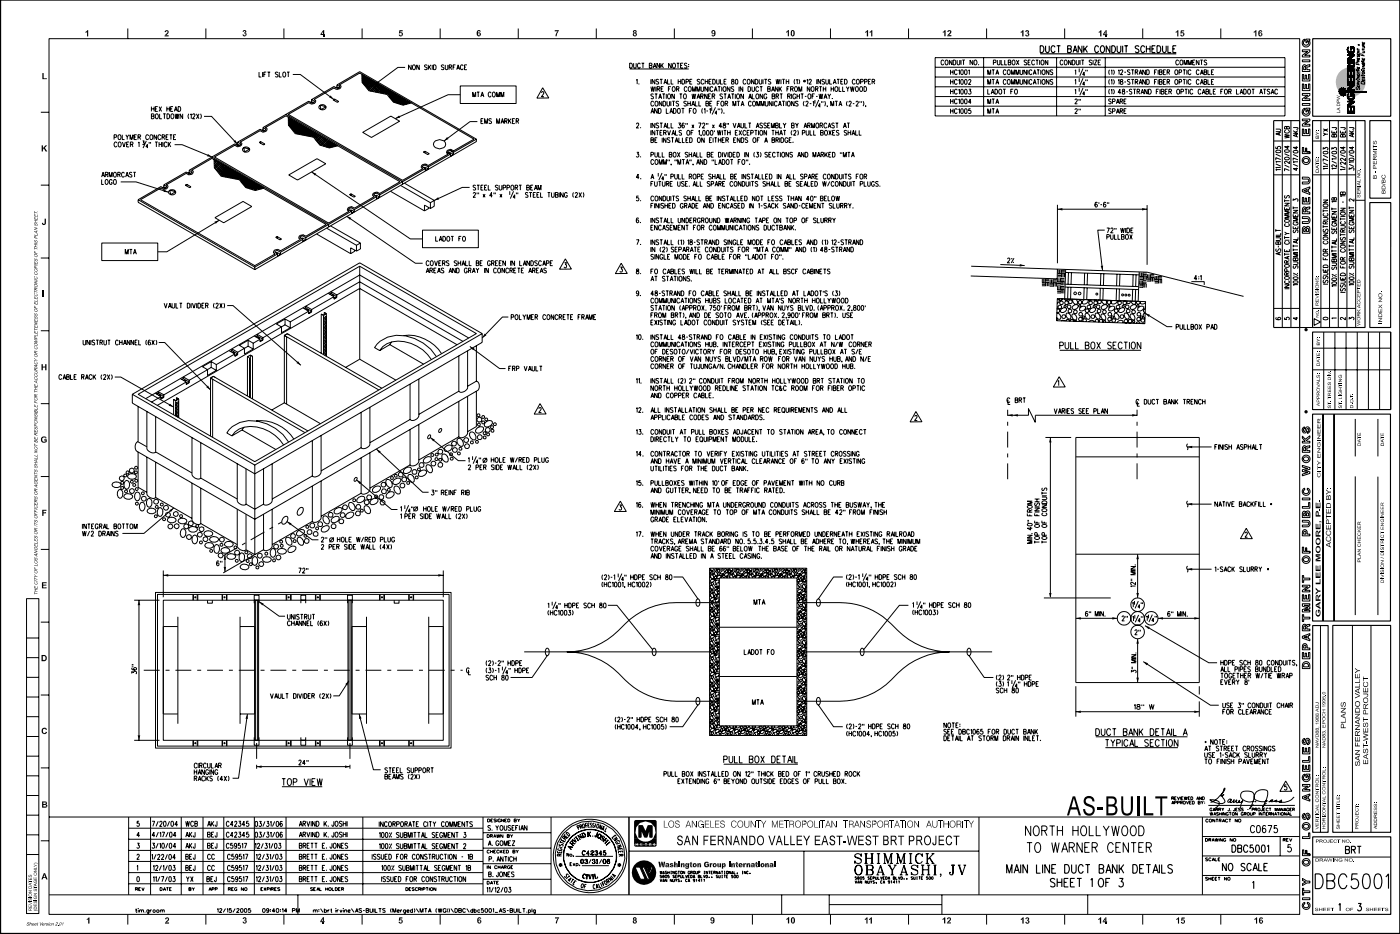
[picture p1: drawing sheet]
<svg xmlns="http://www.w3.org/2000/svg" width="419mm" height="279mm" viewBox="0 0 419 279" stroke-linecap="round" stroke-linejoin="round" font-family="sans-serif">
<g fill="none" stroke="#000" stroke-width=".3">
<path d="M.1 -.1v279.4h419M.2 0h418.9v279.2h-418.9zM14.7 11.6h374.4v261.9h-374.4zM38.3 8.5v3.1M61.6 8.5v3.1M85 8.5v3.1M108.4 8.5v3.1M123.1 19.4v1.4l-.8-1.4v1.4M123.6 19.6l.1-.1a.71 .71 0 0 1 .7 .5 .71 .71 0 0 1-.3 .8h-.1a.77 .77 0 0 1-.4-1.2zM125.5 19.4v1.4l-.8-1.4v1.4M127.8 19.6l-.2-.2-.5 .2 .2 .4 .5 .3-.1 .5-.6-.2M128.2 19.4v1.4"/>
<path d="M129 19.4l-.8 1M129.4 19.4v1.4M129.8 19.4a.72 .72 0 0 1 .8 .7 .72 .72 0 0 1-.8 .7zM131.8 8.5v3.1M132.9 19.6l-.3-.2-.5 .2 .2 .4 .5 .3v.5l-.7-.2M133.3 19.4v1.1l.3 .3 .4-.2 .1-1.2M136.3 19.4h-.7v1.4M138.7 19.7l-.2-.2a.71 .71 0 0 0-.8 .5 .71 .71 0 0 0 .3 .8h.5l.2-.3M139.8 19.4h-.7v1.4h.7M155.1 8.5v3.1M178.5 8.5v3.1M188.5 18.9a.73 .73 0 0 1 .8 .7 .73 .73 0 0 1-.8 .7z"/>
<path d="M189.7 18.9v1.3l.3 .1 .4-.1v-1.3M191.7 19.2l-.3-.3a.7 .7 0 0 0-.6 .7 .7 .7 0 0 0 .7 .7l.2-.3M192.1 18.9h.8M192.5 18.9v1.4M194.4 19.6l.7 .1 .1 .4-.3 .2h-.5v-1.4l.7 .1 .1 .3-.3 .3M195.7 19.9h.6M197.4 18.9v1.4l-.7-1.4v1.4M197.8 18.9v1.4M198.1 19.5l.5 .8M198.6 18.9l-.8 1M200.9 18.9v1.4l-.8-1.4v1.4M201.4 19.1l.1-.1a.71 .71 0 0 1 .8 .4 .71 .71 0 0 1-.3 .9h-.1a.77 .77 0 0 1-.5-1.2z"/>
<path d="M201.9 8.5v3.1M202.6 18.9h.8M203 18.9v1.4M203.7 19.6h.5M204.5 18.9h-.8v1.4h.8M205.6 19.1l-.2-.2-.4 .1v.4l.6 .4v.4l-.2 .1-.5-.1M206.1 19.9h.1M206.1 19.2v.2zM225.2 8.5v3.1M248.6 8.5v3.1M272 8.5v3.1M279.9 17.2h104.8v17.5h-104.8z"/>
<path d="M282.5 18.3l-.2-.3a.7 .7 0 0 0-.6 .7 .7 .7 0 0 0 .6 .7l.2-.3M283.2 18a.7 .7 0 0 1 .6 .7 .7 .7 0 0 1-.6 .7l-.3-.9zM285 18v1.4l-.8-1.4v1.4M285.4 18a.72 .72 0 0 1 .7 .7 .72 .72 0 0 1-.7 .7zM286.5 18v1l.4 .4 .4-.2v-1.2M287.7 18v1.4M288.1 18h.8M288.4 18v1.4M291.2 18v1.4l-.8-1.4v1.4M291.8 18a.71 .71 0 0 1 .7 .5 .71 .71 0 0 1-.3 .9h-.1a.77 .77 0 0 1-.6-.6 .77 .77 0 0 1 .3-.8zM292.9 19.3h.1M294.5 17.2v17.5"/>
<path d="M295.3 8.5v3.1M297.4 18.7l.7-.1v-.5l-.7-.1v1.4M298.6 18v1l.3 .4 .4-.2v-1.2M299.7 18v1.4h.7M300.8 18v1.4h.6M301.8 18.6l.7 .1 .1 .4-.3 .3h-.5v-1.4l.7 .1v.4l-.2 .1M303.3 18a.7 .7 0 0 1 .6 .7 .7 .7 0 0 1-.7 .7l-.2-.9zM304.2 18l.8 1.4M305 18l-.8 1.4M307.4 18.2l-.3-.2-.5 .2 .1 .3 .6 .4-.1 .5-.6-.2M307.7 18.6h.5M308.5 18h-.8v1.4h.8"/>
<path d="M309.7 18.3l-.2-.3a.7 .7 0 0 0-.7 .5 .7 .7 0 0 0 .3 .9h.4l.2-.3M310.1 18h.7M310.5 18v1.4M311.2 18v1.4M311.9 18a.71 .71 0 0 1 .7 .5 .71 .71 0 0 1-.3 .9h-.1a.77 .77 0 0 1-.6-.6 .77 .77 0 0 1 .3-.8zM313.7 18v1.4l-.8-1.4v1.4M316.3 17.2v17.5M318.2 18.3l-.2-.3a.71 .71 0 0 0-.7 .5 .71 .71 0 0 0 .3 .9h.4l.2-.3M318.7 8.5v3.1M318.8 18a.71 .71 0 0 1 .7 .5 .71 .71 0 0 1-.3 .9h-.1a.77 .77 0 0 1-.6-.6 .77 .77 0 0 1 .3-.8zM320.6 18v1.4l-.7-1.4v1.4M321 18a.73 .73 0 0 1 .8 .7 .73 .73 0 0 1-.8 .7z"/>
<path d="M322.2 18v1l.3 .4 .4-.2v-1.2M323.3 18v1.4M323.7 18h.8M324.1 18v1.4M326.8 18.2l-.3-.2-.5 .2 .2 .3 .6 .4-.1 .5-.7-.2M327.2 18v1.4M327.6 18h.8l-.8 1.4h.8M328.7 18.6h.5M329.5 18h-.8v1.4h.8M330.9 17.2v17.5M342.1 8.5v3.1M352.8 18.3l-.1-.3a.71 .71 0 0 0-.8 .5 .71 .71 0 0 0 .3 .9h.5l.1-.3"/>
<path d="M353.4 18a.71 .71 0 0 1 .8 .5 .71 .71 0 0 1-.3 .9h-.1a.77 .77 0 0 1-.6-.6 .77 .77 0 0 1 .2-.8zM354.5 19.4v-1.4l.5 1.4 .4-1.4v1.4M355.8 19.4v-1.4l.4 1.4 .4-1.4v1.4M357 18.6h.5M357.7 18h-.7v1.4h.7M358.9 18v1.4l-.8-1.4v1.4M359.3 18h.8M359.7 18v1.4M361.3 18.2l-.3-.2-.5 .2 .1 .3 .6 .4-.1 .5-.6-.2M365.4 8.5v3.1M12.2 33.6h2.5M45.3 34.8h.7l.1 .4-.3 .3h-.5v-1.4h.7l.1 .4-.3 .3"/>
<path d="M45.3 31.9v1.4M45.3 32.6h.8M46.1 31.9v1.4M46.5 32.6h.4M46.6 34.3l.1-.2a.66 .66 0 0 1 .7 .7 .66 .66 0 0 1-.7 .6l-.2-.4zM47.2 31.9h-.7v1.4h.7M47.6 31.9l.8 1.4M47.8 34.1v1.4h.7M48.4 31.9l-.8 1.4M48.8 34.1h.8M49.2 34.1v1.4M49.9 32.6h.8"/>
<path d="M49.9 31.9v1.4M50 34.1a.74 .74 0 0 1 .8 .7 .74 .74 0 0 1-.8 .7zM50.7 31.9v1.4M51.1 32.6h.4M51.3 34.3l.1-.2a.66 .66 0 0 1 .7 .7 .66 .66 0 0 1-.7 .6l-.2-.4zM51.8 31.9h-.7v1.4h.7M52.2 33.3l.4-1.4 .5 1.4M52.4 32.9h.5M52.4 34.1l.3 1.4 .3-1.4 .2 1.4 .3-1.4M53.3 31.9a.72 .72 0 0 1 .8 .7 .72 .72 0 0 1-.8 .7zM54.7 34.1v1.4l-.8-1.4v1.4M56.5 34.1l-.2 .6 .2 .8"/>
<path d="M57 34.3l.3-.2v1.4M57.7 34.4l.2-.3 .5 .2-.8 1.2h.8M58.8 34.1l.8 1.4M59.6 34.1l-.8 1.4M60 34.1l.3 .6-.3 .8M61.1 34.8h2.2l7.8 8.4M77.5 21.6v1.4h.7M78.6 21.6v1.4M78.7 38.2l.9 .5-.1 .2-.8 .3-.8-.5-6.8 3.8M78.7 38.2v.6M78.7 38.8l-.3 .2M78.7 38.8l.5 .3"/>
<path d="M79 22.2h.4M79.7 21.6h-.7v1.4M80.1 21.6h.8M80.5 21.6v1.4M83.2 21.8l-.3-.2-.5 .2 .1 .3 .5 .2a.42 .42 0 0 1 .1 .7 .42 .42 0 0 1-.7-.2M83.6 21.6v1.4h.7M84.7 21.8l.3-.2a.7 .7 0 0 1 .6 .7 .7 .7 0 0 1-.7 .7l-.2-.5zM85.6 34.2l-6.9 4M85.6 34.2l34.9 20.2v.7M85.9 21.6h.8M86.3 35l14.8 8.6-2.5 .7-2.9-.9-1.9-2.4-5.4-1-2.1-2.6zM86.3 36.1l4.3 4.3"/>
<path d="M86.3 35.5l5.1 5.1M86.3 21.6v1.4M86.3 36.8l3.6 3.5M86.6 37.8l1.6-1.6 4.7 4.7M86.6 35.3l-.3 .3M86.8 35.3l5.3 5.4M87.1 35.5l-.8 .7M87.4 35.7l-1.1 1.1M87.7 22.3h2.2l10 7.4M87.8 36l-1.5 1.4 2.8 2.7M88.6 36.4l-1.7 1.7M89 36.6l-1.8 1.9"/>
<path d="M89.4 36.8l-2 2M89.7 37l4 4M89.8 37.1l-2.1 2M90.2 37.3l-2.2 2.2M90.6 37.5l-2.3 2.3M91 37.7l-2.3 2.3M91.1 37.9l6 5.9M91.3 38l-2.1 2.1M91.7 38.2l-2 2M92.1 38.4l-1.9 1.9M92.5 38.7l-1.8 1.7M92.6 38.7l5.4 5.4"/>
<path d="M92.9 38.9l-1.6 1.6M93.3 29.8l.8 .5v.2l-.8 .3-.9-.5-6.8 3.9M93.3 29.8v.6M93.3 30.4l-.3 .2M93.3 30.4l.5 .3M93.3 39.1l-1.5 1.6M93.7 39.3l-1.4 1.4M94.1 39.5l4.6 4.7M94.1 39.6l-1.3 1.2M94.5 39.8l-1.2 1.2M95.7 31.6a.98 .98 0 0 1 1.2-.3 .98 .98 0 0 1 .5 1.2 1.09 1.09 0 0 1-1.2 .3 1.09 1.09 0 0 1-.7-1zM95.8 31.5l1.8 .4-1.5 .9z"/>
<path d="M99.7 29.9l.4-.3 1.3 .8-.4 .2zM100.1 29.6v.5M100.8 26.8l-.8-.5-6 3.5 .5 .4-.4 .8-.9 .1-.8-.4-6.1 3.5 34.2 19.7 6.1-3.5-.5-.4 .4-.8 .8-.2 .9 .5 6-3.4-.5-.4 .4-.8 .8-.2 .8 .4 6.2-3.5-34.2-19.7-6.1 3.5 .5 .3-.1 .6-1.1 .5M100.9 25.4l.8 .5v.2l-.8 .3-.9-.5-6.7 3.9M100.9 25.4l6.8-4 34.9 20.2M100.9 25.4v.6M100.9 26l-.4 .2M100.9 26l.4 .3M108.3 22.2l14.9 8.6-2.6 .7-2.8-.9-1.9-2.3-5.5-1.2-2-2.4zM108.4 23.9l3.5 3.5M108.4 23.3l4.3 4.3M108.4 22.7l5 5"/>
<path d="M108.4 24.6l2.7 2.7M108.6 39.6l8.4-4.9 2.6 1.6-8.4 4.8zM108.7 24.9l1.6-1.6 4.7 4.7M108.7 22.5l-.3 .3M108.8 22.5l5.4 5.4M109.1 22.7l-.7 .7M109.5 22.9l-1.1 1.1M109.9 23.1l-1.5 1.5M110.6 23.6l-1.7 1.7M111 23.8l-1.8 1.8M111.4 24l-1.9 2M111.7 24.2l4 4"/>
<path d="M111.8 24.3l-2 2M112.2 24.5l-2.2 2.2M112.6 24.7l-2.3 2.3M113 24.9l-2.3 2.3M113.2 25l6 6M113.4 25.2l-2.2 2.1M113.8 25.4l-2.1 2M114.2 25.6l-1.9 1.9M114.6 25.8l-1.8 1.8M114.6 25.9l5.4 5.4M115 26l-1.7 1.7M115.3 26.3l-1.5 1.5"/>
<path d="M115.7 26.5l-1.4 1.4M116.1 26.7l4.7 4.7M116.1 26.7l-1.3 1.3M116.4 28.9l1.8 1.8M116.5 27l-1.2 1.1M116.9 27.2l-1 1.1M117.3 27.4l-1.2 1.2M117.5 27.6l3.8 3.7M117.7 27.7l-1.3 1.2M118.1 27.9l-1.4 1.4M118.5 28.1l-1.5 1.5M118.9 28.3l-1.7 1.6"/>
<path d="M119 28.4l2.8 2.8M119.3 28.5l-1.8 1.8M119.7 28.8l-1.9 1.8M120 29l-1.7 1.7M120.4 29.2l-1.6 1.7M120.5 29.3l1.7 1.7M120.8 29.4l-1.6 1.6M121.2 29.7l-1.5 1.5M121.3 20.2h-2.2l-7.8 5.8M121.6 29.9l-1.4 1.4M121.9 30.1l.9 .8M122 30.1l-1.3 1.3"/>
<path d="M122.4 30.4l-.9 .8M122.8 30.6l-.4 .4M128.5 20l.5 .8M134.4 20.1l.7-.1 .1-.5-.8-.1v1.4M134.8 20.1l.4 .7M135.6 20.1h.4M136.7 20.8l.4-1.4 .5 1.4M136.8 20.4h.6M137.8 25.7h16.7v5.3h-16.7zM137.8 28.3h-3.7l-15.8 7.2M139.1 20.1h.4M141.5 29v-1.5l.4 1.5 .5-1.5v1.5"/>
<path d="M142.8 27.5h.7M142.9 36.4h-2.2l-7.8 5.8M143.2 27.5v1.5M143.9 29l.5-1.5 .5 1.5M144 36.2h.4M144.1 28.5h.6M144.7 35.5h-.7v1.5h.7M145.1 37v-1.5l.4 1.5 .5-1.5v1.5M147 27.9l-.3-.4a.7 .7 0 0 0-.6 .8 .7 .7 0 0 0 .7 .6l.2-.3M147.1 35.7l-.3-.2-.5 .2 .2 .3 .4 .3a.41 .41 0 0 1 .1 .6 .41 .41 0 0 1-.7-.1M147.5 27.7l.1-.1a.66 .66 0 0 1 .7 .7 .66 .66 0 0 1-.7 .6l-.2-.4zM148.7 37v-1.5l.4 1.5 .4-1.5v1.5"/>
<path d="M148.7 29v-1.5l.4 1.5 .4-1.5v1.5M149.9 29v-1.5l.5 1.5 .4-1.5v1.5M150 37l.4-1.5 .5 1.5M150.1 36.5h.6M151.1 36.2l.7-.1v-.5l-.7-.1v1.5M151.5 36.2l.3 .8M152.2 35.5v1.5M152.5 36.1l.5 .9M153 35.5l-.8 1M153.4 36.2h.4M154.1 35.5h-.7v1.5h.7M154.5 36.2l.7-.1v-.5l-.7-.1v1.5"/>
<path d="M154.9 36.2l.4 .8M162.1 27.8l.2-.4 .5 .3-.7 1.2h.7M162.5 26.3l1.8 3-3.6 .1zM188.5 20.6h17.7M190.5 24l.2-.3v1.5M190.5 37.2l.2-.4 .5 .2v.4l-.7 .9h.7M191.2 25h.1M191.8 38.2h.1M194.8 25.9l.3 1.5 .3-1.5 .3 1.5 .2-1.5M194.8 33.9l.5-1.5 .4 1.5M194.8 23.7v1.5M194.8 36.8v1.5"/>
<path d="M194.8 39v1.4M195 33.4h.6M195.6 20.3l.4-1.4 .5 1.4M195.6 28.3l-.2-.2-.6 .2 .1 .3 .5 .2a.41 .41 0 0 1 .1 .7 .41 .41 0 0 1-.7-.1M195.7 30.6a.44 .44 0 0 0-.5-.3 .44 .44 0 0 0-.4 .5v.4a.44 .44 0 0 0 .4 .5 .44 .44 0 0 0 .5-.3M196 23.7v1.5l-.8-1.5v1.5M196 36.8v1.5l-.8-1.5v1.5M196 39v1.4l-.8-1.4v1.4M196 28.1h.8M196.3 30.3a.68 .68 0 0 1 .7 .7 .68 .68 0 0 1-.7 .7l-.2-.5zM196.3 25.9v1.5M196.4 28.1v1.5"/>
<path d="M196.4 39h.8M196.7 26.6l.8-.1v-.5l-.8-.1v1.5M196.8 32.4v1.5l-.9-1.5v1.5M196.8 39v1.4M197.1 32.4a.74 .74 0 0 1 .8 .8 .74 .74 0 0 1-.8 .7zM197.1 26.6l.4 .8M197.2 23.9l-.3-.2-.4 .1v.5l.6 .3 .1 .4-.3 .2-.5-.2M197.2 29.6l.4-1.5 .5 1.5M197.2 37l-.3-.2-.4 .1v.4l.6 .4 .1 .4-.3 .2-.5-.2M197.3 29.1h.6M197.6 23.7h.8M197.6 36.8h.8"/>
<path d="M197.6 39.7h.4M197.9 26.6h.5M197.9 23.7v1.5M197.9 36.8v1.5M198.1 30.3v1.4l-.8-1.4v1.4M198.3 28.1h.8M198.3 39h-.7v1.4h.7M198.5 30.3a.73 .73 0 0 1 .8 .7 .73 .73 0 0 1-.8 .7zM198.6 25.9h-.7v1.5h.7M198.7 39.7l.6-.1 .2-.3-.3-.3h-.5v1.4M198.7 28.1v1.5M198.7 25.2l.5-1.5 .4 1.5"/>
<path d="M198.7 38.3l.5-1.5 .4 1.5M198.9 24.7h.6M198.9 37.8h.6M199.1 39.7l.4 .7M199.5 32.4v1.5h.6M199.5 28.1v1.5M199.7 30.3v1.2l.3 .2 .4-.2v-1.2M199.8 23.7v1.5h.7M199.8 36.8v1.5h.7M199.8 39l.5 1.4 .4-1.4M199.9 28.3l.3-.2a.7 .7 0 0 1 .6 .7 .7 .7 0 0 1-.7 .7l-.3-.5zM200.1 26.6h.5"/>
<path d="M200.5 33.9l.4-1.5 .5 1.5M200.6 33.4h.6M200.8 25.9h-.7v1.5M200.8 30.3v1.4M200.9 23.7v1.5h.7M200.9 36.8v1.5h.7M201.2 30.3h.8M201.2 40h.7M201.5 26a.66 .66 0 0 1 .6 .6 .66 .66 0 0 1-.6 .7l-.3-.5zM201.6 32.4a.74 .74 0 0 1 .8 .8 .74 .74 0 0 1-.8 .7zM201.6 30.3v1.4M201.9 28.1v1.5l-.8-1.5v1.5"/>
<path d="M202.2 39v1.4h.7M202.5 26.6l.7-.1v-.5l-.7-.1v1.5M202.9 32.7l.2-.3a.76 .76 0 0 1 .6 .8 .76 .76 0 0 1-.6 .7l-.3-.5zM202.9 26.6l.4 .8M203 23.7v1.5M203 24.4h.8M203.1 36.8h.6l-.3 .6a.42 .42 0 0 1 .4 .6 .42 .42 0 0 1-.8 0M203.1 30.5l-.2-.2-.5 .2 .1 .3 .6 .4v.5l-.7-.2M203.4 28.1h.8M203.8 23.7v1.5M203.8 28.1v1.5M204 39.2l-.2-.2-.5 .2 .2 .4 .5 .3-.1 .5-.6-.2"/>
<path d="M204 32.4h.8M204.2 23.7a.72 .72 0 0 1 .7 .7 .72 .72 0 0 1-.7 .8zM204.5 32.4v1.5M204.8 37v-.1a.72 .72 0 0 0-.8 .6 .72 .72 0 0 0 .5 .8 .4 .4 0 0 0 .4-.6 .4 .4 0 0 0-.7-.1v.2M204.9 28.1a.76 .76 0 0 1 .6 .7 .76 .76 0 0 1-.6 .8l-.3-.6zM205.3 36.8v.5M205.3 24.5l.8-.1v-.6l-.8-.1v1.5M205.5 30.5l-.3-.2-.5 .2 .1 .3 .6 .4v.5l-.7-.2M205.6 26.3a.42 .42 0 0 0-.5-.4 .42 .42 0 0 0-.3 .6l.2 .8 .4 .1 .2-.4M205.8 36.8v.5M205.8 39.1a.71 .71 0 0 1 .8 .5 .71 .71 0 0 1-.3 .8 .71 .71 0 0 1-.8-.5 .71 .71 0 0 1 .3-.8zM205.9 30.3v1.4"/>
<path d="M205.9 31h.8M206.3 26l.1-.1a.74 .74 0 0 1 .5 .7 .74 .74 0 0 1-.5 .8l-.4-.6zM206.4 33.2h.4M206.5 24.4h.5M206.7 30.3v1.4M206.9 39.7h.4M207 31.7l.5-1.4 .4 1.4M207.1 32.4h-.7v1.5M207.1 37.3l.6 1M207.2 28.1l.2 1.5 .3-1.5 .3 1.5 .3-1.5M207.2 31.3h.6M207.2 23.7h-.7v1.5h.7"/>
<path d="M207.3 27.4v-1.5l.5 1.5 .4-1.5v1.5M207.6 32.7l.1-.2a.66 .66 0 0 1 .7 .7 .66 .66 0 0 1-.7 .6l-.2-.4zM207.6 39h-.7v1.4M207.7 37.3l-.6 1M208.1 30.3v1.4h.7M208.6 27.4v-1.5l.4 1.5 .5-1.5v1.5M208.6 29.6l.5-1.5 .4 1.5M208.8 29.1h.6M209.1 39.3l.3-.3v1.4M209.1 36.8h.8l-.6 1.5M209.2 30.3v1.4h.7M209.5 23.9l-.3-.2-.5 .2 .1 .4 .7 .3v.4l-.3 .2-.5-.2"/>
<path d="M209.7 28.8l.7-.1 .1-.5-.8-.1v1.5M209.9 25.9v1.2l.3 .3 .4-.3v-1.2M210.1 28.8l.4 .8M210.3 37.2l.2-.4 .4 .2v.4l-.6 .9h.7M210.3 32.4l-.2 .7 .2 .8M210.5 39.1l.2-.1a.82 .82 0 0 1 0 1.4l-.3-.2zM210.7 24.1l-.1-.3a.71 .71 0 0 0-.8 .5 .71 .71 0 0 0 .3 .8h.5l.1-.3M210.8 32.7l.3-.3v1.5M211.1 24.4h.8M211.1 23.7v1.5M211.3 31h.7l.1 .5-.3 .2h-.5v-1.4h.7l.1 .4-.3 .3M211.5 33.2h.4"/>
<path d="M211.5 36.8v.5M211.7 39.1l.1-.1a.82 .82 0 0 1 0 1.4l-.3-.6zM211.7 28.1v1.5l-.8-1.5v1.5M211.8 25.9v1.5l-.8-1.5v1.5M211.9 23.7v1.5M211.9 36.8v.5M212.1 28.8h.4M212.2 25.9v1.5M212.2 24.4h.5M212.4 32.7l.3-.3v1.5M212.5 31h.4M212.8 39.1a.7 .7 0 0 1 .7 .5 .7 .7 0 0 1-.4 .8h-.3l-.2-.6z"/>
<path d="M212.8 28.1h-.7v1.5h.7M213 23.7h-.8v1.5h.8M213 32.1v1.1M213.2 28.8l.7-.1v-.5l-.7-.1v1.5M213.2 30.3h-.7v1.4h.7M213.3 37.3l.6 1M213.3 23.7a.73 .73 0 0 1 .9 .7 .73 .73 0 0 1-.9 .8zM213.4 26.3a.42 .42 0 0 0-.5-.4 .42 .42 0 0 0-.3 .6l.2 .8 .3 .1 .3-.4M213.6 28.8l.4 .8M213.8 27.4l.4-1.5 .5 1.5M213.9 37.3l-.6 1M213.9 39v.5"/>
<path d="M213.9 26.9h.6M214.2 32.1l-1 2.2M214.5 23.7l.1 1.3 .3 .2 .4-.2v-1.3M214.6 33.9h-.5l.3-.7 .1 1.1M214.7 31h.4M214.7 39l.3 1.4 .3-1.4 .3 1.4 .2-1.4M214.9 25.9h.8M215 32.4v.5M215.3 25.9v1.5M215.4 30.3h-.7v1.4M215.5 32.4v.5M215.7 23.7v1.5h.7"/>
<path d="M215.9 32.4l.3 .7-.3 .8M216 30.3a.68 .68 0 0 1 .7 .7 .68 .68 0 0 1-.7 .7l-.2-.5zM216.1 37.8h-.8l.5-1v1.5M216.1 25.9v1.5M216.3 39v1.4M216.3 28.3l-.3-.2-.5 .2 .6 .5a.4 .4 0 0 1 .2 .6 .4 .4 0 0 1-.7 .1l-.1-.1M216.6 36.9v.4l.6 .5a.42 .42 0 0 1-.4 .5 .42 .42 0 0 1-.4-.5l.8-.6-.1-.3zM216.6 39h.8M216.7 26l.1-.1a.74 .74 0 0 1 .5 .7 .74 .74 0 0 1-.5 .8l-.4-.6zM216.7 33.8v.1zM216.7 28.1h.8M216.7 24.4h.5"/>
<path d="M217 39v1.4M217.1 31l.6-.1v-.6h-.6v1.4M217.1 28.1v1.5M217.5 23.7h-.8v1.5h.8M217.5 31l.3 .7M217.7 36.8v.5M217.8 39.7h.8M217.8 39v1.4M217.8 29.6l.5-1.5 .4 1.5M218 29.1h.6M218.1 36.8v.5M218.5 25.9v1.5l-.8-1.5v1.5"/>
<path d="M218.6 39v1.4M218.9 28.1h.8M219.1 23.8l-.1 .3a.72 .72 0 0 1 .6 1 .43 .43 0 0 1-.6-.2 .43 .43 0 0 1 .3-.5l.4-.5-.3-.2zM219.4 28.1v1.5M219.4 31.7v-1.4l.5 1.4 .4-1.4v1.4M219.4 36.8l.5 1.5 .4-1.5M219.7 26.1l-.3-.2-.5 .2 .1 .4 .6 .2a.41 .41 0 0 1-.1 .6 .41 .41 0 0 1-.6-.2M220.1 28.1v1.5M220.1 39.7h.5M220.3 23.8l.2-.1a.82 .82 0 0 1 0 1.5l-.4-.6zM220.7 30.3h.8M220.7 28.2l.1-.1a.7 .7 0 0 1 .6 .7 .7 .7 0 0 1-.7 .7l-.2-.5z"/>
<path d="M220.7 38.3l.5-1.5 .4 1.5M220.8 39h-.7v1.4h.7M220.9 37.8h.6M221.1 30.3v1.4M221.2 25.9v1.5M221.2 39l.8 1.4M221.8 36.8v1.1l.4 .4 .4-.2v-1.3M221.9 31.7l.4-1.4 .4 1.4M222 31.3h.6M222 39l-.8 1.4M222.4 25.9v1.5l-.8-1.5v1.5M222.6 28.1v1.5l-.8-1.5v1.5"/>
<path d="M223 36.8v1.5h.7M223.3 24.1l-.2-.3a.71 .71 0 0 0-.7 .5 .71 .71 0 0 0 .3 .8h.4l.2-.3M223.3 39.3l-.2-.2a.71 .71 0 0 0-.8 .5 .71 .71 0 0 0 .3 .8h.5l.2-.3M223.6 39.7h.5M223.9 23.8a.71 .71 0 0 1 .7 .5 .71 .71 0 0 1-.3 .8l-.1 .1a.77 .77 0 0 1-.6-.6 .77 .77 0 0 1 .3-.8zM223.9 25.9a.72 .72 0 0 1 .8 .7 .72 .72 0 0 1-.8 .8zM224.1 36.8h.7M224.1 29.6l.5-1.5 .4 1.5M224.3 29.1h.6M224.4 39h-.8v1.4h.8M224.4 36.8v1.5M224.7 39.8l.7-.1 .1-.6-.8-.1v1.4"/>
<path d="M224.9 30.6a.44 .44 0 0 0-.5-.3 .44 .44 0 0 0-.3 .5v.4a.44 .44 0 0 0 .3 .5 .44 .44 0 0 0 .5-.3M225.1 25.9l.1 1.2 .3 .3 .3-.3 .1-1.2M225.2 28.1v1.5h.7M225.5 30.3a.68 .68 0 0 1 .7 .7 .68 .68 0 0 1-.7 .7l-.2-.5zM225.7 23.7v1.5l-.8-1.5v1.5M225.9 39h.8M226.1 23.7a.73 .73 0 0 1 .8 .7 .73 .73 0 0 1-.8 .8zM226.3 39v1.4M226.4 38.3l.4-1.5 .5 1.5M226.5 37.8h.6M226.6 31.7v-1.4l.4 1.4 .4-1.4v1.4M226.6 28.1a.76 .76 0 0 1 .6 .7 .76 .76 0 0 1-.6 .8l-.3-.6z"/>
<path d="M227.1 39v1.4M227.1 26.3a.44 .44 0 0 0-.5-.4 .44 .44 0 0 0-.3 .6v.5l.3 .4 .5-.4M227.3 23.7v1.3l.3 .2 .4-.2v-1.3M227.5 25.9h.7M227.7 39.1a.71 .71 0 0 1 .7 .5 .71 .71 0 0 1-.3 .8 .71 .71 0 0 1-.7-.5 .71 .71 0 0 1 .3-.8zM227.8 31.7v-1.4l.5 1.4 .4-1.4v1.4M227.9 25.9v1.5M228.2 37l-.2-.2-.5 .2v.3l.5 .3a.41 .41 0 0 1 .1 .6 .41 .41 0 0 1-.6-.1M228.3 28.1v1.5l-.8-1.5v1.5M228.4 23.7v1.5M228.8 23.7h.8M229.1 30.3v1.2l.3 .2h.3l.2-.4v-1"/>
<path d="M229.2 23.7v1.5M229.4 37l-.3-.2-.3 .1-.1 .4 .7 .4v.4l-.3 .2-.4-.2M229.5 39v1.4l-.8-1.4v1.4M229.6 28.4l-.3-.3a.7 .7 0 0 0-.6 .7 .7 .7 0 0 0 .7 .7l.2-.5h-.3M229.8 26.6l.7 .1 .1 .4-.3 .3h-.5v-1.5l.7 .1v.5l-.2 .1M229.8 37.5h.5M230.5 36.8h-.7v1.5h.7M230.7 23.9l-.2-.2-.5 .2 .2 .5 .5 .2v.4l-.2 .2-.5-.2M230.9 38.3v-1.5l.5 1.5 .4-1.5v1.5M231 27.4l.4-1.5 .5 1.5M231 30.3v1.4l-.7-1.4v1.4M231 39h.8"/>
<path d="M231.1 28.8l.8 .1v.5l-.3 .2h-.5v-1.5l.8 .1v.4l-.3 .2M231.1 26.9h.6M231.4 30.3v1.4M231.4 39v1.4M232.2 37.5l.7 .1 .1 .4-.3 .3h-.5v-1.5l.7 .1 .1 .3-.3 .3M232.2 39.7h.8M232.2 39v1.4M232.3 23.7l.3 1.5 .3-1.5 .2 1.5 .3-1.5M232.3 28.8l.7-.1v-.5l-.7-.1v1.5M232.6 30.6a.44 .44 0 0 0-.5-.3 .44 .44 0 0 0-.3 .5v.4a.44 .44 0 0 0 .3 .5 .44 .44 0 0 0 .5-.3M232.7 28.8l.4 .8M232.9 25.9v1.5l-.8-1.5v1.5"/>
<path d="M233 39v1.4M233 31.7l.5-1.4 .4 1.4M233.2 31.3h.6M233.2 25.9v1.5M233.4 36.8v1.5h.6M233.5 28.1h.8M233.5 40h.6M233.5 26.5l.5 .9M233.8 23.7v1.5M233.9 28.1v1.5M234 25.9l-.8 1M234.1 30.3h.8"/>
<path d="M234.2 23.7h.7M234.4 36.8l.5 .7v.8M234.5 39h.8M234.6 23.7v1.5M234.6 30.3v1.4M234.9 39v1.4M235.3 30.3v1.4M235.3 36.8l-.4 .7M235.4 24.4h.7M235.4 23.7v1.5M235.6 26.6h.4M235.8 28.8l.7-.1v-.5l-.7-.1v1.5"/>
<path d="M235.9 30.3a.68 .68 0 0 1 .7 .7 .68 .68 0 0 1-.7 .7l-.2-.5zM236.1 23.7v1.5M236.2 28.8l.4 .8M236.3 25.9h-.7v1.5M236.7 26.6l.6-.1v-.5l-.6-.1v1.5M237 37.5l.6 .1 .1 .4-.2 .3h-.5v-1.5l.6 .1 .1 .3-.2 .3M237 28.1v1.5M237.1 39a1.14 1.14 0 0 0 0 1.4M237.1 26.6l.4 .8M237.6 39.3l.4-.3 .3 .4-.7 1h.7M237.7 30.3v1.4l-.7-1.4v1.4M238 23.7l-.3 .7 .3 .8"/>
<path d="M238.1 26a.66 .66 0 0 1 .7 .6 .66 .66 0 0 1-.7 .7l-.2-.5zM238.1 36.8l.5 .7v.8M238.2 28.4l-.3-.3a.7 .7 0 0 0-.6 .7 .7 .7 0 0 0 .7 .7l.2-.5h-.3M238.4 24l.3-.3v1.5M238.6 28.8h.7M238.6 28.1v1.5M238.7 39a1.14 1.14 0 0 1 0 1.4M238.9 30.5l-.3-.2-.5 .2 .1 .3 .7 .5-.1 .4-.7-.2M239 36.8l-.4 .7M239.1 23.7l.3 .7-.3 .8M239.1 27.4v-1.5l.5 1.5 .4-1.5v1.5M239.3 28.1v1.5"/>
<path d="M239.7 28.1h.8M240.1 28.1v1.5M240.2 39.8l.7-.2v-.5l-.7-.1v1.4M240.5 24.4h.6M240.5 24.1h.6M240.7 38.3l.4-1.5 .5 1.5M240.7 23.9v.7M240.8 30.3a1.01 1.01 0 0 0 0 1.4M240.8 37.8h.6M240.9 23.9v.7M240.9 28.8h.5M241.2 30.6l.2-.3h.3l.2 .4-.7 1h.8"/>
<path d="M241.3 39v1.1l.4 .3h.3l.1-.3v-1.1M241.5 24l.3-.3v1.5M241.8 37.5l.7-.1v-.5l-.7-.1v1.5M242.2 28.1a.76 .76 0 0 1 .5 .7 .76 .76 0 0 1-.5 .8l-.4-.6zM242.2 37.5l.4 .8M242.2 24.1l.2-.4 .5 .3-.7 1.2h.7M242.4 31h.5M242.4 25.9v1.5l-.7-1.5v1.5M242.5 39v1.4h.6M242.9 38.3v-1.5l.5 1.5 .4-1.5v1.5M243.1 26v-.1a.74 .74 0 0 1 .6 .7 .74 .74 0 0 1-.6 .8l-.3-.6zM243.1 28.8h.5"/>
<path d="M243.3 30.6l.3-.3v1.4M243.6 39v1.4h.6M243.9 28.1h-.8v1.5M244 29.9v1.1M244.1 26.6l.7-.1v-.5l-.7-.1v1.5M244.3 28.8h.5M244.3 37l.2-.2a.76 .76 0 0 1 .6 .7 .76 .76 0 0 1-.6 .8l-.3-.6zM244.5 23.7v1.5M244.5 26.6l.4 .8M245.1 29.9l-1 2.2M245.2 28.1l.3 1.5 .2-1.5 .3 1.5 .3-1.5M245.3 25.9h.7"/>
<path d="M245.5 31.7h-.5l.4-.7v1.1M245.5 37.5l.7-.1v-.4l-.7-.2v1.5M245.6 23.7v1.5l-.7-1.5v1.5M245.6 39.7l.7 .1 .2 .4-.3 .2h-.6v-1.4l.8 .1 .1 .3-.3 .3M245.6 25.9v1.5M245.9 37.5l.4 .8M245.9 30.3v.4M246.4 30.3v.4M246.5 26.6h.7M246.5 25.9v1.5M246.7 29.6l.4-1.5 .5 1.5M246.8 23.9l-.3-.2-.5 .2 .8 .9-.1 .3-.7-.1"/>
<path d="M246.8 30.3l.3 .6-.3 .8M246.8 29.1h.6M246.9 39.2l.1-.1a.71 .71 0 0 1 .8 .5 .71 .71 0 0 1-.3 .8h-.1a.77 .77 0 0 1-.5-1.2zM247.2 23.7l.1 1.3 .3 .2 .3-.2 .1-1.3M247.2 25.9v1.5M247.5 37.2a.43 .43 0 0 0-.5-.4 .43 .43 0 0 0-.3 .6l.2 .8 .3 .1 .3-.4M247.7 31.7l-.1 .3M247.8 28.1l.4 .7v.8M247.9 38.3l.4-1.5 .5 1.5M248 37.8h.6M248.1 39l.8 1.4M248.4 23.7v1.5h.6"/>
<path d="M248.7 31.7v-1.4l.5 1.4 .4-1.4v1.4M248.7 28.1l-.5 .7M248.8 26.6h.7M248.8 25.9v1.5M248.9 39l-.8 1.4M249.2 29.4v.2zM249.2 39.7h.5M249.4 25.2l.5-1.5 .4 1.5M249.5 25.9v1.5M249.6 24.7h.6M249.8 37l-.3-.2-.5 .2v.3l.5 .3a.41 .41 0 0 1 .1 .6 .41 .41 0 0 1-.6-.1M250 30.3h.8"/>
<path d="M250 39h-.8v1.4h.8M250.1 26a.66 .66 0 0 1 .7 .6 .66 .66 0 0 1-.7 .7l-.2-.5zM250.1 36.8h.8M250.4 30.3v1.4M250.6 23.7h.7M250.6 36.8v1.5M250.9 23.7v1.5M251.1 31.7l.5-1.4 .4 1.4M251.1 39.2l-.2-.2-.4 .1v.5l.6 .3v.3l-.2 .2-.5-.2M251.2 25.9v1.5h.7M251.3 31.3h.6M251.7 24.4h.5"/>
<path d="M252.3 25.9v1.5h.6M252.4 23.7h-.7v1.5h.7M252.5 38.3l.4-1.5 .5 1.5M252.6 37.8h.6M252.8 23.7a.73 .73 0 0 1 .8 .7 .73 .73 0 0 1-.8 .8zM253.3 25.9l.5 .7v.8M253.5 39.2l-.3-.2-.4 .1v.5l.6 .3 .1 .3-.3 .2-.5-.2M253.6 36.8h.8M253.6 30.3a1.14 1.14 0 0 0 0 1.4M253.9 39.7h.8M253.9 39v1.4M254 36.8v1.5"/>
<path d="M254.2 30.6v-.3h.4l.2 .4-.7 1h.8M254.2 25.9l-.4 .7M254.6 25.9l.3 1.5 .2-1.5 .3 1.5 .3-1.5M254.7 39v1.4M255.2 40h.6M255.3 31h.5M256 24.1l-.2-.3a.71 .71 0 0 0-.7 .5 .71 .71 0 0 0 .3 .8h.4l.2-.3M256.1 39v1.4h.7M256.3 30.6l.1-.3h.3l.2 .4-.7 1h.8M256.3 26l.1-.1a.74 .74 0 0 1 .6 .7 .74 .74 0 0 1-.6 .8l-.3-.6zM256.6 23.8a.71 .71 0 0 1 .7 .5 .71 .71 0 0 1-.3 .8l-.1 .1a.77 .77 0 0 1-.6-.6 .77 .77 0 0 1 .3-.8zM257.2 39v1.4h.7"/>
<path d="M257.4 30.3v.4M257.6 26l.1-.1a.74 .74 0 0 1 .5 .7 .74 .74 0 0 1-.5 .8l-.4-.6zM257.6 24.5l.7-.1v-.6l-.7-.1v1.5M257.9 30.3v.4M258.3 30.3l.3 .6-.3 .8M258.6 25.9a.72 .72 0 0 1 .8 .7 .72 .72 0 0 1-.8 .8zM258.8 24.5l.7-.1v-.6l-.7-.1v1.5M259.2 31.7l-.1 .3M260 24.4h.4M260.7 23.7h-.7v1.5h.7M261.1 24.4h.6l.1-.6-.7-.1v1.5M261.5 24.4l.4 .8"/>
<path d="M279.9 20.1h104.8M279.9 23h104.8M279.9 26h104.8M279.9 28.9h104.8M279.9 31.8h104.8M284.6 21.6h.7M284.6 20.9v1.4M284.6 23.8v1.4M284.6 26.7v1.5M284.6 29.6v1.4M284.6 32.5v1.5M284.6 24.5h.7"/>
<path d="M284.6 27.4h.7M284.6 30.3h.7M284.6 33.2h.7M285.3 20.9v1.4M285.3 23.8v1.4M285.3 26.7v1.5M285.3 29.6v1.4M285.3 32.5v1.5M286.5 21.2a.42 .42 0 0 0-.5-.3 .42 .42 0 0 0-.3 .5l.2 .8 .4 .1 .2-.3M286.5 24.1l-.2-.3a.76 .76 0 0 0-.6 .7 .76 .76 0 0 0 .6 .7l.2-.3M286.5 27l-.2-.3a.76 .76 0 0 0-.6 .7 .76 .76 0 0 0 .6 .8l.2-.4M286.5 29.9l-.2-.3a.7 .7 0 0 0-.6 .7 .7 .7 0 0 0 .7 .7l.1-.3"/>
<path d="M286.5 32.9a.42 .42 0 0 0-.5-.4 .42 .42 0 0 0-.3 .6l.2 .8 .4 .1 .2-.4M286.9 21.1l.3-.2v1.4M286.9 24.1l.3-.3v1.4M286.9 27l.3-.3v1.5M286.9 29.9l.3-.3v1.4M286.9 32.8l.3-.3v1.5M287.8 20.9h.1a.82 .82 0 0 1 0 1.4l-.3-.2zM287.8 23.8h.1a.85 .85 0 0 1 0 1.4l-.3-.6zM287.8 26.8l.1-.1a.85 .85 0 0 1 0 1.5l-.3-.7zM287.8 29.7l.1-.1a.82 .82 0 0 1 0 1.4l-.3-.2zM287.8 32.6l.1-.1a.82 .82 0 0 1 0 1.5l-.3-.3zM288.9 20.9h.2a.82 .82 0 0 1 0 1.4l-.3-.2z"/>
<path d="M288.9 23.8h.2a.85 .85 0 0 1 0 1.4l-.4-.6zM288.9 26.8l.2-.1a.85 .85 0 0 1 0 1.5l-.4-.7zM288.9 29.7l.2-.1a.82 .82 0 0 1 0 1.4l-.3-.2zM288.9 32.6l.2-.1a.82 .82 0 0 1 0 1.5l-.3-.3zM289.9 21.1l.3-.2v1.4M290 24.1v-.2a.35 .35 0 0 1 .5-.1 .35 .35 0 0 1 .1 .6l-.7 .8h.8M290 26.7h.6l-.3 .5a.44 .44 0 0 1 .4 .7 .44 .44 0 0 1-.8 0M290.6 32.5h-.6v.7a.43 .43 0 0 1 .6 0 .43 .43 0 0 1-.1 .6 .43 .43 0 0 1-.6-.1M290.7 30.6h-.8l.6-1v1.4M295.7 22.3v-1.4l.4 1.4 .5-1.4v1.4M295.7 25.2v-1.4l.4 1.4 .5-1.4v1.4M295.7 26.7v1.5h.6"/>
<path d="M295.7 31v-1.4l.4 1.4 .5-1.4v1.4M295.7 34v-1.5l.4 1.5 .5-1.5v1.5M296.7 28.2l.5-1.5 .4 1.5M296.9 27.7h.6M297 32.5h.7M297 20.9h.7M297 23.8h.7M297 29.6h.7M297.3 20.9v1.4M297.3 23.8v1.4M297.3 29.6v1.4M297.3 32.5v1.5"/>
<path d="M297.8 26.7a.74 .74 0 0 1 .8 .7 .74 .74 0 0 1-.8 .8zM298.1 22.3l.5-1.4 .4 1.4M298.1 25.2l.5-1.4 .4 1.4M298.1 31l.5-1.4 .4 1.4M298.1 34l.5-1.5 .4 1.5M298.3 21.9h.6M298.3 24.7h.6M298.3 30.6h.6M298.3 33.5h.6M299.1 26.9l.2-.2a.76 .76 0 0 1 .6 .7 .76 .76 0 0 1-.6 .8l-.3-.6zM300.3 26.7h.8M300.7 26.7v1.5"/>
<path d="M301.1 21.2a.42 .42 0 0 0-.5-.3 .42 .42 0 0 0-.3 .5l.3 .8 .3 .1 .2-.3M301.1 24.1l-.2-.3a.76 .76 0 0 0-.6 .7 .76 .76 0 0 0 .6 .7l.2-.3M301.8 20.9h.1a.74 .74 0 0 1 .5 .7 .74 .74 0 0 1-.5 .7l-.4-.5zM301.9 23.8a.76 .76 0 0 1 .5 .7 .76 .76 0 0 1-.5 .7l-.4-.5zM302.6 27.4h.5M302.8 22.3v-1.4l.5 1.4 .4-1.4v1.4M302.8 25.2v-1.4l.5 1.4 .4-1.4v1.4M303.3 26.7h-.7v1.5M303.8 26.9l.2-.2a.76 .76 0 0 1 .6 .7 .76 .76 0 0 1-.6 .8l-.3-.6zM304.1 22.3v-1.4l.4 1.4 .5-1.4v1.4M304.1 25.2v-1.4l.4 1.4 .5-1.4v1.4M305.4 20.9v1.2l.3 .2 .4-.2v-1.2"/>
<path d="M305.4 23.8v1.2l.3 .2 .4-.2v-1.2M307.3 20.9v1.4l-.8-1.4v1.4M307.3 23.8v1.4l-.8-1.4v1.4M307.7 20.9v1.4M307.7 23.8v1.4M308.9 21.2a.42 .42 0 0 0-.5-.3 .42 .42 0 0 0-.3 .5l.2 .8 .3 .1 .3-.3M308.9 24.1a.41 .41 0 0 0-.5-.3 .41 .41 0 0 0-.3 .5l.2 .9h.3l.3-.3M309.3 22.3l.4-1.4 .5 1.4M309.3 25.2l.4-1.4 .5 1.4M309.4 21.9h.6M309.4 24.7h.6M310.4 20.9h.8"/>
<path d="M310.4 23.8h.8M310.8 20.9v1.4M310.8 23.8v1.4M311.6 20.9v1.4M311.6 23.8v1.4M312.1 24l.2-.2a.76 .76 0 0 1 .6 .7 .76 .76 0 0 1-.6 .7l-.4-.5zM312.2 20.9h.1a.74 .74 0 0 1 .5 .7 .74 .74 0 0 1-.5 .7l-.4-.5zM314 20.9v1.4l-.8-1.4v1.4M314 23.8v1.4l-.8-1.4v1.4M315.2 21.1l-.3-.2-.5 .2 .1 .3 .6 .3a.41 .41 0 0 1-.1 .6 .41 .41 0 0 1-.6-.2M315.2 24l-.3-.2-.5 .2v.3l.5 .2a.41 .41 0 0 1 .2 .7 .41 .41 0 0 1-.7-.2M321.8 21.1l.2-.2v1.4"/>
<path d="M321.8 24.1l.2-.3v1.4M321.8 27l.2-.3v1.5M321.8 29.9l.2-.3 .4 .1v.5l-.6 .8h.7M321.8 32.9l.2-.4 .4 .2v.4l-.6 .9h.7M323 29.6v.5M323 32.5v.5M323.1 20.5v1.1M323.1 23.4v1.1M323.1 26.3v1.1M323.4 29.6v.5M323.4 32.5v.5M324.2 20.5l-1 2.2"/>
<path d="M324.2 23.4l-1 2.2M324.2 26.3l-1 2.2M324.6 22.3h-.5l.4-.7 .1 1.1M324.6 25.2h-.5l.4-.7 .1 1.1M324.6 28.1h-.5l.4-.7 .1 1.1M325 20.9v.5M325 23.8v.5M325 26.7v.5M325.5 20.9v.5M325.5 23.8v.5M325.5 26.7v.5M332.2 20.9a1.14 1.14 0 0 0 0 1.4"/>
<path d="M332.2 23.8a1.19 1.19 0 0 0 0 1.4M332.2 26.7a1.19 1.19 0 0 0 0 1.5M332.6 21.1l.3-.2v1.4M332.6 24.1l.3-.3v1.4M332.6 27l.3-.3v1.5M332.6 29.8l-.2-.2-.4 .1v.5l.6 .3v.3l-.2 .2-.5-.2M332.6 32.7l-.6-.1v.5l.5 .2 .1 .5-.2 .2-.5-.2M333 30.4l.7-.1v-.6l-.7-.1v1.4M333 33.3l.7-.1v-.6l-.7-.1v1.5M333.3 20.9a1.14 1.14 0 0 1 0 1.4M333.3 23.8l.3 .6-.3 .8M333.3 26.7l.3 .6-.3 .9"/>
<path d="M334.2 31l.4-1.4 .5 1.4M334.2 34l.4-1.5 .5 1.5M334.3 30.6h.6M334.3 33.5h.6M334.7 21.1l.3-.2v1.4M334.7 24.1l.3-.3v1.4M335.3 30.3l.7-.1v-.5l-.7-.1v1.4M335.3 33.2l.7-.1v-.5l-.7-.1v1.5M335.4 21.2l.2-.3a.41 .41 0 0 1 .5 .2 .41 .41 0 0 1-.2 .5l-.5 .7h.8M335.5 23.8v.5a.5 .5 0 0 1 .6 .4 .5 .5 0 0 1-.5 .5 .53 .53 0 0 1-.2-.6 .53 .53 0 0 1 .6-.3v-.5zM335.6 27.7h-.9l.6-1v1.5M335.7 30.3l.4 .7"/>
<path d="M335.7 33.2l.4 .8M336.1 26.8l-.1 .3a.77 .77 0 0 1 .6 1l-.1 .1a.5 .5 0 0 1-.5-.6 .5 .5 0 0 1 .6-.4v-.4zM336.5 30.3h.4M336.5 33.2h.4M336.6 21.6h.5M336.6 24.5h.5M337.2 32.5h-.7v1.5h.7M337.2 29.6h-.7v1.4h.7M337.2 27.4h.4M338.3 21.1l-.3-.2-.5 .2 .1 .3 .6 .3a.41 .41 0 0 1-.1 .6 .41 .41 0 0 1-.6-.2M338.3 24l-.3-.2-.5 .2 .1 .3 .5 .2a.41 .41 0 0 1 .1 .7 .41 .41 0 0 1-.7-.2M338.7 20.9h.8"/>
<path d="M338.7 23.8h.8M338.8 26.9l-.2-.2-.5 .2v.3l.5 .2a.41 .41 0 0 1 .1 .7 .41 .41 0 0 1-.6-.1M339.1 20.9v1.4M339.1 23.8v1.4M339.2 26.7h.8M339.6 26.7v1.5M339.8 21.6l.7-.1v-.6h-.7v1.4M339.8 24.5l.7-.1v-.6h-.7v1.4M340.2 21.6l.4 .7M340.2 24.5l.4 .7M340.4 27.4l.7-.1v-.5l-.7-.1v1.5M340.8 27.4l.4 .8"/>
<path d="M341 22.3l.4-1.4 .5 1.4M341 25.2l.4-1.4 .5 1.4M341.2 21.9h.5M341.2 24.7h.5M341.5 28.2l.5-1.5 .5 1.5M341.7 27.7h.6M342.9 20.9v1.4l-.8-1.4v1.4M342.9 23.8v1.4l-.8-1.4v1.4M343.3 20.9a.72 .72 0 0 1 .7 .7 .72 .72 0 0 1-.7 .7zM343.3 23.8a.74 .74 0 0 1 .8 .7 .74 .74 0 0 1-.8 .7zM343.4 26.7v1.5l-.7-1.5v1.5M343.8 26.7a.75 .75 0 0 1 .8 .7 .75 .75 0 0 1-.8 .8z"/>
<path d="M345.6 21.6h.5M345.6 24.5h.5M346.1 27.4h.5M346.3 20.9h-.7v1.4M346.3 23.8h-.7v1.4M346.7 20.9v1.4M346.7 23.8v1.4M346.9 26.7h-.8v1.5M347.1 21.6l.7 .1 .1 .4-.3 .2h-.5v-1.4h.7l.1 .4-.3 .3M347.1 24.5h.7l.1 .4-.3 .3h-.5v-1.4h.7l.1 .4-.3 .3M347.2 26.7v1.5M347.6 27.4l.8 .1v.5l-.3 .2h-.5v-1.5l.8 .1v.4l-.3 .2"/>
<path d="M348.3 21.6h.4M348.3 24.5h.4M348.8 27.4h.5M349 20.9h-.7v1.4h.7M349 23.8h-.7v1.4h.7M349.4 21.6l.6-.1v-.6h-.6v1.4M349.4 24.5l.6-.1v-.6h-.6v1.4M349.5 26.7h-.7v1.5h.7M349.7 21.6l.4 .7M349.7 24.5l.4 .7M349.9 27.4l.7-.1v-.5l-.7-.1v1.5M350.3 27.4l.4 .8"/>
<path d="M351.9 20.9a.66 .66 0 0 1 .7 .7 .66 .66 0 0 1-.7 .6l-.2-.4zM351.9 23.8h.1a.76 .76 0 0 1 .6 .7 .76 .76 0 0 1-.6 .7l-.3-.5zM352.6 26.7a.76 .76 0 0 1 .6 .7 .76 .76 0 0 1-.6 .8l-.4-.6 .1-.6zM353 21.6h.6v-.7h-.6v1.4M353 24.5h.6v-.7h-.6v1.4M353.5 27.4h.7v-.6l-.7-.1v1.5M354.1 20.9h.8M354.1 23.8h.8M354.5 20.9v1.4M354.5 23.8v1.4M354.7 26.7h.8M355.1 26.7v1.5"/>
<path d="M355.3 20.9v1.4M355.3 23.8v1.4M355.8 26.7v1.5M356.5 21.2a.44 .44 0 0 0-.5-.3 .44 .44 0 0 0-.3 .5v.6l.3 .3 .5-.3M356.5 24.1l-.3-.3a.7 .7 0 0 0-.6 .7 .7 .7 0 0 0 .7 .7l.2-.3M357.1 27l-.3-.3a.75 .75 0 0 0-.6 .7 .75 .75 0 0 0 .6 .8l.3-.4M358.9 21.2a.42 .42 0 0 0-.5-.3 .42 .42 0 0 0-.3 .5l.2 .8 .4 .1 .2-.3M358.9 24.1a.41 .41 0 0 0-.5-.3 .41 .41 0 0 0-.3 .5l.2 .9h.4l.2-.3M359.4 22.3l.4-1.4 .4 1.4M359.4 25.2l.4-1.4 .4 1.4M359.5 21.9h.6M359.5 24.7h.6"/>
<path d="M359.5 27l-.3-.3a.7 .7 0 0 0-.6 .7 .7 .7 0 0 0 .8 .7l.1-.3M359.9 28.2l.4-1.5 .5 1.5M360 27.7h.6M360.5 21.6l.7 .1v.4l-.2 .2h-.5v-1.4h.6l.1 .5-.2 .2M360.5 24.5h.6l.1 .4-.2 .3h-.5v-1.4h.6l.1 .4-.2 .3M361 27.4h.7l.1 .5-.3 .3h-.5v-1.5l.7 .1v.4l-.2 .2M361.6 20.9v1.4h.7M361.6 23.8v1.4h.7M362.1 26.7v1.5h.7M362.7 21.6h.4M362.7 24.5h.4M363.2 27.4h.5"/>
<path d="M363.4 20.9h-.7v1.4h.7M363.4 23.8h-.7v1.4h.7M363.9 26.7h-.7v1.5h.7M365.4 27.4h.5M366.2 26.7h-.8v1.5M366.8 26.8l.1-.1a.7 .7 0 0 1 .6 .7 .7 .7 0 0 1-.7 .7l-.2-.5zM367.8 27.4l.7-.1v-.5l-.7-.1v1.5M368.2 27.4l.4 .8M370.1 26.7v1.5h.7M371.2 28.2l.4-1.5 .5 1.5M371.3 27.7h.7M372.3 26.7a.74 .74 0 0 1 .8 .7 .74 .74 0 0 1-.8 .8z"/>
<path d="M373.6 26.9l.1-.1a.66 .66 0 0 1 .7 .6 .66 .66 0 0 1-.7 .7l-.2-.5zM374.8 26.7h.7M375.1 26.7v1.5M377.1 28.2l.4-1.5 .5 1.5M377.2 27.7h.6M378.2 26.7h.8M378.6 26.7v1.5M380.1 26.9l-.3-.2-.5 .2 .2 .3 .4 .2a.42 .42 0 0 1 .1 .7 .42 .42 0 0 1-.7-.1M380.5 28.2l.4-1.5 .5 1.5M380.6 27.7h.7M381.9 38.6l1.3 .1 .2 .3-.2 .3-1.3 .1M382.5 27l-.3-.3a.7 .7 0 0 0-.6 .7 .7 .7 0 0 0 .7 .7l.2-.3"/>
<path d="M382.9 39.8v.6M383.4 39.6l-1.5 .5 1.5 .4M383.9 36.1v61.9M384.9 39a.44 .44 0 0 0-.4 .5 .44 .44 0 0 0 .6 .3h.5l.4-.3-.4-.5M385.2 38.1l-.1-.2h-.4l-.2 .7h1.5v-.5l-.3-.3-.4 .1-.1 .7M386.4 36.1v61.9M387.1 38.2h1.4v.4l-.4 .1M387.1 39.1l1 .7M388.6 39.8l-1.5 .1M388.6 39.1l-.8 .5M389.1 36.1v61.9h3.8M395.4 36.1v61.9"/>
<path d="M396.1 39.7l.7 .4M396.1 38.5l1.4 .8M397.5 38.5l-1.4 .8M398 36.1v61.9M398.7 38.2h1.4v.4l-.4 .1M398.7 39.1v.7h1.4v-.7M399.4 39.4v.4M400.6 36.1v61.9M401.3 38.2h1.4v.3l-.5 .2M401.3 39.1v.7h1.4v-.7M402 39.4v.4M403.2 36.1v61.9"/>
<path d="M403.9 38.2h1.3l.1 .3-.4 .2M403.9 39.1l1 .7M405.3 39.8l-1.4 .1M405.3 39.1l-.8 .5M405.8 36.1v61.9M12.2 55.4h2.5M30.4 53l.4-1.5 .5 1.5M30.4 53.7v1.5h.7M30.6 52.5h.5M31.5 52.2l.7-.1v-.4l-.7-.2v1.5M31.6 53.9l.1-.1a.66 .66 0 0 1 .7 .6 .66 .66 0 0 1-.7 .7l-.2-.5zM31.9 52.2l.4 .8"/>
<path d="M32.7 53v-1.5l.4 1.5 .5-1.5v1.5M33.6 54.1l-.3-.4a.76 .76 0 0 0-.6 .7 .76 .76 0 0 0 .6 .8l.3-.4v-.2h-.3M34.1 51.7l.2-.2a.7 .7 0 0 1 .6 .8 .7 .7 0 0 1-.7 .6l-.3-.5zM34.1 53.9l.2-.2a.76 .76 0 0 1 .6 .7 .76 .76 0 0 1-.6 .8l-.4-.6zM34.1 41.1l.7-.1v-.6l-.7-.1v1.5M35 42.8l-.2-.2a.66 .66 0 0 0-.7 .6 .66 .66 0 0 0 .7 .7l.2-.3M35.2 52.2l.8-.1v-.4l-.8-.2v1.5M35.5 40.4a.68 .68 0 0 1 .7 .6 .68 .68 0 0 1-.7 .7l-.2-.5zM35.6 42.6l.1-.1a.7 .7 0 0 1 .6 .7 .7 .7 0 0 1-.7 .7l-.2-.5zM35.6 52.2l.4 .8M36.1 54.4h4.6l9.7 3.1M36.6 40.3v1.5h.7"/>
<path d="M36.6 42.5l.5 1.5 .4-1.5M37.2 51.9l-.1-.3a.71 .71 0 0 0-.8 .5 .71 .71 0 0 0 .3 .8h.5l.1-.3M37.6 53l.4-1.5 .5 1.5M37.7 40.3l.4 .7v.8M37.7 52.5h.7M37.9 43.2h.5M38.6 40.3l-.5 .7M38.6 42.5h-.7v1.5h.7M38.9 41.8v-1.5l.5 1.5 .4-1.5v1.5M39 43.2l.7-.1 .1-.5-.8-.1v1.5M39.4 43.2l.4 .8M39.5 51.7l-.3-.2-.5 .2 .1 .4 .6 .3v.5l-.7-.1"/>
<path d="M39.9 51.5h.8M40.2 41h.5M40.3 51.5v1.5M40.9 40.3h-.7v1.5h.7M41.3 41l.7-.1v-.5l-.7-.1v1.5M41.3 42.8l.3-.3v1.5M41.3 59.7v.8l35 20.2M41.3 59.7l35 20.2M41.7 41l.4 .8M42.7 42.1h.4l-.2 .4 .3 .3-.1 .4-.4-.1M43.8 42.1l-1 2.2M44.2 43.9h-.5l.4-.7v1.1"/>
<path d="M44.5 40.7a.44 .44 0 0 0-.6-.4 .44 .44 0 0 0-.3 .6v.3a.44 .44 0 0 0 .3 .5 .44 .44 0 0 0 .6-.3M44.6 42.5v.5M45.1 40.4a.68 .68 0 0 1 .7 .6 .68 .68 0 0 1-.7 .7l-.2-.5zM45.1 42.5v.5M46.4 42.5h.8M46.8 42.5v1.5M46.9 40.3v1.5l-.8-1.5v1.5M47.6 43.2h.8M47.6 42.5v1.5M48.1 40.7a.44 .44 0 0 0-.5-.4 .44 .44 0 0 0-.3 .6v.3a.44 .44 0 0 0 .3 .5 .44 .44 0 0 0 .5-.3M48.4 42.5v1.5M48.5 41l.7-.1v-.5l-.7-.1v1.5"/>
<path d="M48.8 42.5v1.5M48.9 41l.4 .8M49.1 55.3l.8 .5-.2 .3-.6 .2-.9-.5-6.9 3.9M49.1 55.3v.6M49.1 55.9l-.3 .2M49.1 55.9l.4 .3M49.7 41h.4M50 42.8l-.2-.2a.66 .66 0 0 0-.7 .6 .66 .66 0 0 0 .7 .7l.2-.3M50.4 42.5v1.5M50.4 40.3h-.7v1.5h.7M50.7 57a1.11 1.11 0 0 1 1.1-.2 1.11 1.11 0 0 1 .8 1 1.11 1.11 0 0 1-1.2 .5 1.11 1.11 0 0 1-.9-1zM50.7 43.1l.4 .9"/>
<path d="M50.8 40.3h.7M50.8 56.9l1.8 .4-1.5 .9zM51.1 42.5l-.7 .9M51.2 40.3v1.5M51.9 41h.5M52.3 43.3h2.2l8.9 3.7M52.7 40.3h-.8v1.5h.8M55.4 55.4l.5-.3 1.3 .8-.4 .2zM55.9 55.1v.5M56.6 50.9l.9 .5-.1 .2-.8 .4-.9-.6-6.6 3.9M56.6 50.9v.7M56.6 51.6l-.3 .1"/>
<path d="M56.6 51.6l.5 .3M63.4 47l35 20.2v.7M63.4 47l-6.8 3.9M64.1 47.8l14.8 8.5-2.5 .7-2.8-.9-1.9-2.3-5.5-1.1-2-2.5zM64.1 48.8l4.3 4.3M64.1 48.2l5.1 5.1M64.2 50.1l2.7 2.7M64.2 49.5l3.5 3.5M64.2 47l6.1-3.6 .8 .5 .9-.2 .4-.7-.5-.5 6-3.4 .8 .5 .8-.3 .5-.8-.6-.3 6.2-3.6 34.1 19.8-6 3.5-.8-.4-.9 .2-.5 .7 .5 .4-5.9 3.5-.8-.5-.9 .2-.4 .8 .5 .4-6.1 3.5zM64.4 50.5l1.6-1.6 4.7 4.7M64.5 48l-.4 .3M64.6 48l5.4 5.4"/>
<path d="M64.8 48.2l-.7 .8M65.3 48.4l-1.1 1.1M65.6 48.7l-1.4 1.4M66.4 49.1l-1.7 1.8M66.8 49.3l-1.8 1.9M67.2 49.5l-1.9 2M67.5 49.7l4 4M67.6 49.8l-2.1 2.1M68 50l-2.2 2.2M68.4 50.2l-2.3 2.3M68.8 50.5l-2.3 2.3M68.9 50.6l6 5.9"/>
<path d="M69.2 50.7l-2.2 2.1M69.5 50.9l-2 2.1M70 51.2l-2 1.9M70.3 51.4l-1.7 1.7M70.4 51.4l5.4 5.4M70.7 51.6l-1.6 1.7M71.1 51.8l-1.5 1.6M71.1 42.5l.9 .5v.2l-.9 .3-.8-.5-6.9 4M71.1 42.5v.7M71.1 43.2l-.2 .2M71.1 43.2l.6 .2M71.5 52l-1.4 1.5"/>
<path d="M71.9 52.3l4.7 4.7M71.9 52.3l-1.3 1.3M72.2 54.4l1.8 1.8M72.3 52.5l-1.2 1.2M72.7 52.7l-1 1.1M72.8 44.3a1.09 1.09 0 0 1 1.2-.3 1.09 1.09 0 0 1 .7 1 1.1 1.1 0 0 1-1.2 .5 1.1 1.1 0 0 1-.9-1zM73 44.2l1.7 .4-1.5 .8zM73.1 53l-1.2 1.1M73.3 53.1l3.7 3.7M73.5 53.2l-1.3 1.3M73.9 53.4l-1.4 1.4M74.2 53.7l-1.4 1.4"/>
<path d="M74.5 56.4l1.7-1.6 1.8 1.8M74.7 53.9l-1.6 1.6M74.8 53.9l2.7 2.8M75 54.1l-1.7 1.7M75.4 54.3l-1.8 1.8M75.8 54.5l-1.7 1.8M76.6 55l-1.6 1.6M77 55.2l-1.5 1.5M77.4 55.4l-1.4 1.5M77.6 42.6l.4-.3 1.3 .8-.4 .3zM77.7 55.6l.8 .8M77.8 55.7l-1.3 1.3"/>
<path d="M78 42.3v.6M78.2 55.9l-.9 .8M78.6 56.1l-.5 .4M86.4 52.3l8.5-4.8 2.6 1.5-8.4 4.9zM93.3 51.4l29.5 20.1h3.7M94.9 40l-1.1 1M95.3 40.2l-1.2 1.2M95.5 40.4l3.8 3.7M95.7 40.4l-1.4 1.3 2 1.8 1.7-1.7M96 40.7l-1.3 1.4M96.4 40.9l-1.5 1.5M96.8 41.1l-1.6 1.6"/>
<path d="M97 41.2l2.7 2.8M97.2 41.4l-1.7 1.7M97.6 41.6l-1.8 1.8M98.4 42.1l-1.7 1.6M98.5 42.1l1.7 1.7M98.8 42.3l-1.6 1.5M99.2 42.5l-1.5 1.5M99.6 42.7l-1.4 1.4M99.9 42.9l.8 .8M100 42.9l-1.3 1.4M100.4 43.2l-.9 .8M100.7 43.4l-.4 .4"/>
<path d="M104.6 58.2l.5-.2 1.3 .7-.5 .3zM105.1 58v.5M112.8 58.8l-6.7 3.9M112.8 58.8v.7l.9-.6M113.7 58.3l-.9-.5-.8 .3-.1 .2 .9 .5M113.7 58.3v.6l-.9-.5-.5 .1M116.9 57.2l10.2 5.9M119.9 55.5l8.9 5.1M121.1 54.8l8.9 5.2M126.7 45.5l.5-.3 1.3 .8-.5 .2zM127.2 45.2v.5M127.3 50.4l-13.6 7.9"/>
<path d="M127.3 50.4v.7l.9-.5M128.2 49.9l-.9-.5-.7 .2-.2 .3 .9 .5M128.2 49.9v.7l-.9-.5h-.5M130 60l-1.2 .6M130 60v1.7l-1.2 .7M130.3 42.1l1.3-.3 1.3 .3a1.21 1.21 0 0 1 0 2.1l-1.3 .3-1.3-.3a1.17 1.17 0 0 1 0-2.1zM134.9 45.1l.8 .5M134.9 46.1l-6.7 3.8M134.9 46.1v.6l.8-.5M135.7 45.6l-.8-.5-.6 .1-.3 .4 .9 .5M135.7 45.6v.6l-.8-.5-.5 .1M140.6 56.1h-2.2l-8.4 3.9"/>
<path d="M141.7 57.9l.4-.3 .3 .4-.8 1h.8M142.4 55.6l-.3-.2-.4 .1v.4l.7 .4v.4l-.3 .2-.5-.2M142.6 41.6v.7l-66.3 38.4M142.6 41.6l-6.9 4M142.8 55.4h.8M142.8 57.6v.5M143.2 55.4v1.5M143.3 57.6v.5M144 56.1h.4M144.6 58.1l.6 .9M144.7 55.4h-.7v1.5h.7M145.1 56.1h.4"/>
<path d="M145.2 58.1l-.6 .9M145.8 55.4h-.7v1.5h.7M146.2 55.4v1.5h.6M147.4 58.6h-.8l.5-1v1.4M147.9 57.6v.5M148.3 57.6v.5M149 55.6l-.2-.2-.5 .2v.3l.5 .2a.41 .41 0 0 1 .1 .7 .41 .41 0 0 1-.6-.1M149.4 55.4v1l.4 .5 .4-.5v-1M149.6 58.1l.7 .9M150.3 58.1l-.7 .9M150.6 56.1h.7v-.6l-.7-.1v1.5M151.8 56.1h.6v-.6l-.6-.1v1.5"/>
<path d="M152.6 57.2v1.1M153.1 55.5l.2-.1a.7 .7 0 0 1 .6 .7 .7 .7 0 0 1-.8 .7l-.2-.5zM153.7 57.2l-.9 2.2M154.2 59h-.5l.3-.7 .1 1.1M154.2 56.1l.7-.1v-.5l-.7-.1v1.5M154.6 57.6v.5M154.6 56.1l.4 .8M155 57.6v.5M155.3 55.4h.9M155.8 55.4v1.5M157.7 56.1h.7l.1 .5-.3 .3h-.5v-1.5l.7 .1 .1 .3-.3 .3M158.1 57.8l-.3-.2-.4 .1v.4l.6 .4 .1 .4-.3 .1-.5-.1"/>
<path d="M158.4 57.6h.8M158.8 57.6v1.4M158.9 56.1h.4M159.6 55.4h-.7v1.5h.7M159.6 58.3h.4M160 56.9l.4-1.5 .5 1.5M160.1 56.4h.6M160.3 57.6h-.7v1.4h.7M160.7 58.3h.4M161.1 56.9v-1.5l.4 1.5 .5-1.5v1.5M161.4 57.6h-.7v1.4h.7M161.8 57.6v1.4h.7"/>
<path d="M163.9 57.6h.8M164.3 57.6v1.4M165.1 57.6v1l.3 .4h.3l.2-.4v-1M166.3 58.3h.6l.1 .5-.2 .2h-.5v-1.4l.7 .1v.4l-.2 .2M167.4 57.6v1.4M168.6 57.6v1.4l-.8-1.4v1.4M169.8 57.9l-.1-.2a.71 .71 0 0 0-.8 .4 .71 .71 0 0 0 .3 .9l.5-.1 .1-.4h-.3M171.7 57.6l-.2 .4v.6l.2 .4M172.2 57.9l.4-.3 .3 .4-.7 1h.7M173.3 57.6l.8 1.4M174.1 57.6l-.8 1.4M174.5 57.6l.3 .6-.3 .8"/>
<path d="M190.6 45.6h.6l-.3 .5a.43 .43 0 0 1 .3 .7 .43 .43 0 0 1-.7 0M191.2 58.6h-.6l-.1 .7a.43 .43 0 0 1 .7 0 .43 .43 0 0 1-.1 .6 .43 .43 0 0 1-.6-.1M191.3 53.1h-.8l.5-1v1.5M191.8 46.9h.1M191.8 60h.1M191.8 53.4v.2zM194.8 41.9h.7l.1 .4-.2 .3h-.6v-1.4h.7l.1 .6-.2 .1M194.8 46.3l.7-.1v-.6h-.7v1.4M194.8 53.6l.5-1.5 .4 1.5M194.8 55h.5M195 53.1h.6M195.6 54.3h-.8v1.4"/>
<path d="M195.7 48.1l-.3-.4a.7 .7 0 0 0-.6 .8 .7 .7 0 0 0 .7 .6l.2-.3M195.7 59l-.2-.3a.71 .71 0 0 0-.7 .5 .71 .71 0 0 0 .3 .8h.4l.2-.3M195.9 54.3v1l.4 .4h.3l.2-.4v-1M196 45.6l.1 1.2 .3 .2 .4-.2v-1.2M196 41.9h.5M196.2 47.9l.2-.2a.7 .7 0 0 1 .6 .8 .7 .7 0 0 1-.7 .6l-.2-.4zM196.2 58.9l.1-.2a.71 .71 0 0 1 .7 .5 .71 .71 0 0 1-.2 .8l-.2 .1a.77 .77 0 0 1-.4-1.2zM196.8 41.2h-.8v1.4h.8M197 51.7v1.1M197.1 54.3h.8M197.2 45.6v1.4h.7M197.3 49.2v-1.5l.5 1.5 .4-1.5v1.5"/>
<path d="M197.5 54.3v1.4M198.1 58.6v1.5l-.8-1.5v1.5M198.2 51.7l-1 2.2M198.2 45.6v1.4h.7M198.2 41.2v1.4M198.3 54.3v1l.3 .4h.3l.2-.4v-1M198.5 58.6a.73 .73 0 0 1 .8 .8 .73 .73 0 0 1-.8 .7zM198.6 49.2v-1.5l.5 1.5 .4-1.5v1.5M198.6 53.5h-.5l.4-.7v1.1M199 52.1v.5M199.4 41.2v1.4l-.8-1.4v1.4M199.5 55l.6-.1 .1-.5-.7-.1v1.4"/>
<path d="M199.5 52.1v.5M199.7 58.6v1.1l.3 .4 .4-.2v-1.3M199.8 55l.4 .7M199.9 47.7v.5M200.3 46.2l.8 .2v.5l-.2 .1h-.6v-1.4h.7l.1 .5-.2 .1M200.4 47.7v.5M200.6 41.4l-.3-.2-.5 .2 .1 .4 .4 .1a.41 .41 0 0 1 .2 .7 .41 .41 0 0 1-.7-.2M200.6 55h.5M200.8 52.8h.7v-.6l-.7-.1v1.5M200.8 58.6v1.5M200.9 49.1v.4M200.9 41.2h.8"/>
<path d="M201.1 40.4l.5-1.4 .4 1.4M201.2 58.6h.8M201.3 41.2v1.4M201.3 54.3h-.7v1.4h.7M201.6 58.6v1.5M201.7 45.6h.1a.74 .74 0 0 1 .6 .7 .74 .74 0 0 1-.6 .7l-.3-.5zM202 52.1v1l.3 .5 .4-.2 .1-1.3M202 47.7v.5M202.1 42.6l.5-1.4 .4 1.4M202.3 42.2h.5M202.5 47.7v.5M202.8 45.6l.8 1.4"/>
<path d="M202.8 54.3v1l.4 .4 .4-.2v-1.2M202.9 49.2v-1.5l.5 1.5 .4-1.5v1.5M203.1 52.1v1.5h.7M203.1 58.9l-.2-.3-.5 .3 .2 .4 .5 .2v.5l-.7-.1M203.2 41.2v1.4h.7M203.6 45.6l-.8 1.4M204.2 47.7h.8M204.2 52.1v1.5h.7M204.3 41.2v1.4h.6M204.6 47.7v1.5M204.8 54.5l-.3-.2-.5 .2 .1 .3 .6 .4v.5l-.7-.2M205.2 55h.4"/>
<path d="M205.3 49.2l.5-1.5 .4 1.5M205.3 41.9h.5M205.5 58.9l-.3-.3-.5 .3 .2 .4 .5 .2v.5l-.7-.1M205.5 48.7h.6M205.9 45.8l-.3-.2-.5 .2 .1 .3 .6 .3a.41 .41 0 0 1-.1 .6 .41 .41 0 0 1-.6-.2M205.9 58.6v1.5M205.9 54.3h-.7v1.4h.7M205.9 59.3h.8M206.1 41.2h-.8v1.4h.8M206.3 45.6v1.4M206.3 46.2h.7M206.3 52.8l.7-.1v-.4l-.7-.2v1.5"/>
<path d="M206.4 55.6h.1M206.4 41.2a.72 .72 0 0 1 .8 .7 .72 .72 0 0 1-.8 .7zM206.5 47.7v.5M206.7 58.6v1.5M206.7 52.8l.4 .8M206.9 47.7v.5M207 45.6v1.4M207.2 59.6h.6M207.4 47l.5-1.4 .5 1.4M207.5 55.7l.4-1.4 .5 1.4M207.5 49.1l-.1 .4M207.6 52.3l.2-.2a.76 .76 0 0 1 .6 .7 .76 .76 0 0 1-.6 .8l-.3-.6z"/>
<path d="M207.6 46.5h.6M207.6 55.3h.6M208.1 58.6v1.5h.7M208.5 49.2l.5-1.5 .4 1.5M208.6 45.6v1.4h.6M208.6 54.3v1.4h.6M208.7 48.7h.6M208.7 52.8h.7v-.6l-.7-.1v1.5M208.9 41.4l.2-.2a.68 .68 0 0 1 .6 .7 .68 .68 0 0 1-.7 .7l-.2-.5zM209.2 58.6v1.5h.7M209.6 45.6v1.4h.7M209.6 54.3v1.4h.7"/>
<path d="M209.9 40.4l-.1 .3M209.9 52.8h.4M210.4 47.7v1.5l-.8-1.5v1.5M210.6 52.1h-.7v1.5h.7M210.8 41.2v1.4l-.8-1.4v1.4M210.8 47.7a.74 .74 0 0 1 .8 .8 .74 .74 0 0 1-.8 .7zM211.3 59.3l.7 .1 .1 .4-.3 .3h-.5v-1.5l.7 .2v.4l-.2 .1M211.7 46.2l.7 .2 .1 .4-.3 .2h-.5v-1.4h.7l.1 .3-.3 .3M212.4 41.9h.4M212.5 59.3h.4M212.5 54.5l-.3-.2-.5 .2 .1 .3 .7 .4-.1 .5-.7-.2M212.9 55h.7v-.6l-.7-.1v1.4"/>
<path d="M212.9 46.2h.4M212.9 52.3l-.3-.2-.5 .2 .1 .3 .5 .2a.4 .4 0 0 1 .2 .6 .4 .4 0 0 1-.7 .1l-.1-.1M213.1 41.2h-.7v1.4h.7M213.2 47.7v.5M213.2 58.6h-.7v1.5h.7M213.3 52.8h.8M213.3 52.1v1.5M213.5 41.2v1.4M213.6 45.6h-.7v1.4h.7M213.6 47.7v.5M213.9 41.2h.7M214 55.7l.5-1.4 .5 1.4"/>
<path d="M214.1 47.7v1.5h.6M214.1 52.1v1.5M214.2 55.3h.6M214.2 41.2v1.4M214.4 53.6l.5-1.5 .4 1.5M214.6 53.1h.6M214.7 58.6v1.5M215 41.2v1.4M215 41.9h.8M215.1 45.6a.72 .72 0 0 1 .8 .7 .72 .72 0 0 1-.8 .7zM215.1 49.2l.4-1.5 .5 1.5M215.2 55l.7-.2v-.4l-.7-.1v1.4"/>
<path d="M215.3 48.7h.5M215.5 52.1v1.5h.7M215.5 55l.4 .7M215.8 41.2v1.4M215.8 58.6v1.5l-.7-1.5v1.5M216.2 41.9h.4M216.2 47.7a.74 .74 0 0 1 .8 .8 .74 .74 0 0 1-.8 .7zM216.3 45.6v1.4M216.3 55h.5M216.6 52.1v1.5h.7M216.6 45.6l.5 1.4 .4-1.4M216.9 41.2h-.7v1.4h.7"/>
<path d="M217 58.9l-.3-.3-.5 .3 .2 .3 .5 .3v.5l-.7-.1M217 54.3h-.7v1.4h.7M217.3 41.9l.7-.1v-.6h-.7v1.4M217.4 58.6h.8M217.5 47.9l.2-.2a.76 .76 0 0 1 .6 .8 .76 .76 0 0 1-.6 .7l-.3-.5zM217.7 41.9l.4 .7M217.8 58.6v1.5M217.9 45.6v1.4M218.3 45.6a.72 .72 0 0 1 .8 .7 .72 .72 0 0 1-.8 .7zM218.6 47.7h.8M218.7 52.8h.7l.1 .5-.3 .3h-.5v-1.5l.7 .1 .1 .3-.3 .3M218.7 59.6h.6"/>
<path d="M219.1 47.7v1.5M219.4 54.6l-.3-.3a.7 .7 0 0 0-.6 .7 .7 .7 0 0 0 .7 .7l.2-.3M219.4 46.2h.5M219.6 41.9h.5M219.7 58.6v1.5h.6M219.9 54.5l.2-.2a.7 .7 0 0 1 .6 .7 .7 .7 0 0 1-.7 .7l-.3-.5zM219.9 52.8h.4M220.2 45.6h-.8v1.4h.8M220.3 41.2h-.7v1.4h.7M220.6 45.6a.72 .72 0 0 1 .8 .7 .72 .72 0 0 1-.8 .7zM220.6 52.1h-.7v1.5h.7M220.7 58.6v1.5h.7"/>
<path d="M221 48.4h.4M221.5 41.2v1.4l-.8-1.4v1.4M221.7 47.7h-.7v1.5M221.8 59.3h.4M221.8 54.3v1.4l-.8-1.4v1.4M221.9 41.2a.72 .72 0 0 1 .8 .7 .72 .72 0 0 1-.8 .7zM222.1 52.1v1.5M222.2 47.9l.2-.2a.76 .76 0 0 1 .6 .8 .76 .76 0 0 1-.6 .7l-.3-.5zM222.2 54.3a.72 .72 0 0 1 .8 .7 .72 .72 0 0 1-.8 .7zM222.5 58.6h-.7v1.5h.7M222.9 58.6a.72 .72 0 0 1 .8 .8 .72 .72 0 0 1-.8 .7zM222.9 45.6v1.4"/>
<path d="M223.3 52.1v1.5l-.8-1.5v1.5M223.3 54.3v1l.4 .4h.3l.1-.4v-1M223.4 47.7v.5M223.8 41.4l-.3-.2-.5 .2 .2 .4 .4 .1a.41 .41 0 0 1 .1 .7 .41 .41 0 0 1-.7-.2M223.8 47.7v.5M224.1 45.6v1.4l-.8-1.4v1.4M224.4 49h.1M224.4 52.3l-.3-.2-.3 .1-.1 .4 .7 .4v.4l-.3 .2-.4-.2M224.5 54.3v1.4M224.8 52.1h.8M224.9 54.3h.8M225.2 52.1v1.5"/>
<path d="M225.3 54.3v1.4M225.6 41.2h.1a.74 .74 0 0 1 .6 .7 .74 .74 0 0 1-.6 .7l-.3-.5zM225.9 45.6a1.14 1.14 0 0 0 0 1.4M226 53.6l.4-1.5 .5 1.5M226 58.6v1.5l-.8-1.5v1.5M226.1 53.1h.6M226.5 45.6h.6l-.4 .5a.43 .43 0 0 1 .4 .7 .43 .43 0 0 1-.8 0M226.6 58.7a.71 .71 0 0 1 .8 .5 .71 .71 0 0 1-.3 .8 .71 .71 0 0 1-.8-.4 .71 .71 0 0 1 .3-.9zM226.7 41.9h.4M226.9 54.5l-.3-.2-.6 .2 .2 .3 .6 .4-.1 .5-.7-.2M227.1 52.1v1.5h.6M227.4 41.2h-.7v1.4"/>
<path d="M227.6 45.6a1.14 1.14 0 0 1 0 1.4M227.7 58.6h.8M228 58.6v1.5M228.2 52.1v1.5h.6M228.9 42.6l.4-1.4 .5 1.4M229 42.2h.6M229.2 54.5l-.3-.2-.5 .2 .1 .3 .6 .4v.5l-.7-.2M229.2 52.8h.4M229.6 55h.7M229.6 54.3v1.4M229.7 45.8l-.2-.2-.5 .2 .1 .3 .5 .3a.41 .41 0 0 1 0 .6 .41 .41 0 0 1-.6-.2M229.9 52.1h-.7v1.5h.7"/>
<path d="M230 58.6v1.5h.7M230.2 46.2h.4M230.3 52.1a.74 .74 0 0 1 .8 .7 .74 .74 0 0 1-.8 .8zM230.3 54.3v1.4M230.7 55.7l.5-1.4 .4 1.4M230.9 45.6h-.7v1.4h.7M230.9 55.3h.6M231 59.3h.5M231.1 41.9h.7l.1 .4-.3 .3h-.5v-1.4h.7l.1 .4-.3 .3M231.8 58.6h-.8v1.5h.8M231.8 54.3v1.4h.7M232.1 45.9a.42 .42 0 0 0-.6-.3 .42 .42 0 0 0-.2 .5l.2 .8 .3 .1 .3-.3"/>
<path d="M232.3 41.9l.6-.1v-.6h-.6v1.4M232.5 45.6h.7M232.6 41.9l.4 .7M232.6 52.1v1.5M232.9 45.6v1.4M232.9 54.3v1.4h.6M232.9 58.9l-.5-.3-.3 .3 .1 .2a.66 .66 0 0 1 .6 .9l-.7-.1M233.4 40.4l.4-1.4 .5 1.4M233.4 41.2v1.4M233.6 45.6v1.4M233.8 41.2a.73 .73 0 0 1 .8 .7 .73 .73 0 0 1-.8 .7zM233.8 52.1v1.5l-.8-1.5v1.5"/>
<path d="M234.1 58.9l-.3-.3-.5 .3 .2 .4 .5 .2v.5l-.7-.1M234.3 45.6a.74 .74 0 0 1 .6 .7 .74 .74 0 0 1-.6 .7l-.3-.5zM235 55h.7l.1 .5-.3 .2h-.5v-1.4l.7 .1 .1 .3-.3 .3M235.4 53.6l.4-1.5 .4 1.5M235.5 53.1h.6M235.7 58.6h.7M235.8 41.5a.44 .44 0 0 0-.5-.3 .44 .44 0 0 0-.3 .6v.5l.3 .3 .5-.3v-.2h-.3M236 58.6v1.5M236.1 45.6v1.4l-.8-1.4v1.4M236.2 55h.4M236.2 41.9h.4M236.5 52.1v1.5h.6"/>
<path d="M236.8 59.3h.8M236.8 58.6v1.5M236.9 54.3h-.7v1.4h.7M236.9 41.2h-.7v1.4h.7M237.2 45.8l-.2-.2-.5 .2 .1 .3 .5 .3v.5l-.4 .1-.2-.2M237.4 42.5h.1M237.5 52.1v1.5h.7M237.6 58.6v1.5M238.1 59.6h.6M238.8 47l.4-1.4 .5 1.4M238.9 46.5h.7M239.2 54.5l-.3-.2-.5 .2 .1 .3 .6 .4-.1 .5-.6-.2"/>
<path d="M239.6 55h.4M239.8 58.6v1.5l-.7-1.5v1.5M240.3 54.3h-.7v1.4h.7M240.4 52.3l-.3-.2-.4 .1v.4l.7 .4v.4l-.3 .2-.5-.2M240.7 45.6v1.4l-.8-1.4v1.4M240.7 55.7l.4-1.4 .4 1.4M240.8 52.8h.7v-.6l-.7-.1v1.5M240.8 55.3h.6M241 45.6a.73 .73 0 0 1 .9 .7 .73 .73 0 0 1-.9 .7zM241.8 54.3v1.4h.6M242 53.6l.4-1.5 .5 1.5M242.1 53.1h.6"/>
<path d="M242.3 59.6h-.9l.6-1v1.5M242.8 58.7l.1-.1a.79 .79 0 0 1 .5 .8 .79 .79 0 0 1-.5 .7l-.3-.6zM242.8 55h.5M243.1 52.8l.6-.1v-.5l-.6-.1v1.5M243.4 47v-1.4l.4 1.4 .4-1.4v1.4M243.4 52.8l.4 .8M243.5 54.3h-.7v1.4h.7M243.8 58.6v.6M243.9 54.3a.73 .73 0 0 1 .8 .7 .73 .73 0 0 1-.8 .7zM244.2 52.8h.5M244.2 58.6v.6M244.7 47l.4-1.4 .5 1.4"/>
<path d="M244.8 46.5h.6M244.9 52.1h-.7v1.5h.7M245.6 59.3l.7 .1 .1 .4-.3 .3h-.5v-1.5l.7 .2 .1 .3-.3 .2M245.8 46.2h.7v-.6h-.7v1.4M246.2 46.2l.3 .8M246.2 54.3l.3 1.4 .3-1.4 .3 1.4 .2-1.4M246.8 59.3h.4M246.9 45.6v1.4M247.2 46.2l.5 .8M247.3 52.4l-.3-.3a.7 .7 0 0 0-.6 .7 .7 .7 0 0 0 .7 .7l.2-.3M247.5 58.6h-.7v1.5h.7M247.7 45.6l-.8 .9"/>
<path d="M247.9 52.2a.66 .66 0 0 1 .7 .6 .66 .66 0 0 1-.7 .7l-.2-.5zM247.9 58.6v1.5h.7M248.1 46.2h.4M248.4 54.3l-.7 1.4M248.8 45.6h-.7v1.4h.7M249.2 58.7a.71 .71 0 0 1 .7 .5 .71 .71 0 0 1-.3 .8l-.1 .1a.77 .77 0 0 1-.6-.6 .77 .77 0 0 1 .3-.8zM249.2 45.6a.72 .72 0 0 1 .8 .7 .72 .72 0 0 1-.8 .7zM249.7 54.6l-.2-.2a.71 .71 0 0 0-.8 .4 .71 .71 0 0 0 .3 .9h.5l.2-.3M249.7 52.1v1.5l-.8-1.5v1.5M250.1 52.1a.75 .75 0 0 1 .8 .7 .75 .75 0 0 1-.8 .8zM250.1 54.5l.2-.1a.71 .71 0 0 1 .7 .4 .71 .71 0 0 1-.3 .9h-.1a.77 .77 0 0 1-.5-1.2zM250.2 58.6l.3 1.5 .3-1.5 .3 1.5 .2-1.5"/>
<path d="M251.3 52.1v1.3l.3 .2 .4-.2v-1.3M251.6 45.6v.4M252 45.6v.4M252.1 54.3v1.4l-.8-1.4v1.4M252.4 52.1v1.5M252.5 47v-1.4l.4 1.4 .5-1.4v1.4M252.5 54.3a.73 .73 0 0 1 .8 .7 .73 .73 0 0 1-.8 .7zM252.8 52.1h.8M253.2 52.1v1.5M253.6 54.3v1l.4 .4 .4-.2v-1.2M253.7 45.6h.8M254.1 45.6v1.4"/>
<path d="M254.7 52.3l-.2-.2-.5 .2v.3l.7 .5-.2 .5-.5-.2M254.8 54.3v1.4M254.9 47l.4-1.4 .5 1.4M255 40.4l.5-1.4 .4 1.4M255 46.5h.6M255.2 54.3h.8M255.6 54.3v1.4M256.3 52.8h.4M257 52.1h-.7v1.5M257.5 52.3l.3-.2a.7 .7 0 0 1 .5 .7 .7 .7 0 0 1-.7 .7l-.2-.5zM257.5 55h.7l.1-.6-.8-.1v1.4M258.7 52.8l.7-.1v-.5l-.7-.1v1.5"/>
<path d="M258.7 54.3v1.4h.7M259.1 52.8l.3 .8M259.7 54.3v1l.4 .4 .4-.2v-1.2M261.7 54.6l-.2-.3a.7 .7 0 0 0-.6 .7 .7 .7 0 0 0 .7 .7l.1-.5h-.2M262.9 54.5l-.3-.2-.5 .2 .1 .3 .6 .4v.5l-.7-.2M263.4 55.6h.1M381.3 42.2h7.8M381.3 52.3h7.8M381.9 43.9v.5l.7 .1a.43 .43 0 0 1 0-.6 .43 .43 0 0 1 .6 0 .43 .43 0 0 1-.1 .6M381.9 49l1.5 .7M381.9 46.1l1.5 .7M382 45.1l.8-.2 .6 .4a.85 .85 0 0 1-1.5 0z"/>
<path d="M383.4 50.7h-1.5l.3 .3M383.4 50.1h-1.5l.3 .2M383.4 48.4h-1.5l.3 .2M383.4 47.7l-1.5-.5v.7M384.5 40.2l1.5 .3-1.5 .2 1.5 .3-1.5 .3M384.5 59.7v.7M384.5 49.4l1.5 .7M384.5 46l1.5 .6M384.6 47.2l.7-.2 .7 .3a.8 .8 0 0 1-.7 .5 .8 .8 0 0 1-.8-.4zM384.6 45l.7-.2 .7 .3a.82 .82 0 0 1-1.5 0zM384.8 58.5l-.3 .3 .3 .5 .3-.1 .2-.5a.4 .4 0 0 1 .6-.2 .4 .4 0 0 1 0 .7l-.1 .1M385.5 43.6v.8l-1-.5h1.5"/>
<path d="M386 48.2v.8l-.7-.6a.39 .39 0 0 0-.6-.1 .39 .39 0 0 0 .1 .6h.1M386 51l-1.5-.6v.8M387.1 49.1l1.5 .7M387.1 46.2l1.5 .7M387.2 45.2l.8-.2 .6 .4a.81 .81 0 0 1-1.5 0zM388.1 50.2v.8l-1-.6h1.5M388.1 43.8v.8l-1-.5h1.5M388.1 40.2v.6M388.6 48.4h-1.5l.3 .3M388.6 40.1l-1.5 .4 1.5 .5M388.6 47.8l-1.5-.5v.7M392.9 42.2h12.9"/>
<path d="M392.9 52.3h12.9M396.1 44.8v-.6l.5 .3a.42 .42 0 0 1 .7-.4 .42 .42 0 0 1-.1 .8M396.1 59.8h1.4l-1.4 .8h1.4M396.1 48.7l1.4 .7M396.1 46.5l1.4 .6M396.1 45.4l.8-.1 .6 .3a.82 .82 0 0 1-1.4 0zM397.5 50.4h-1.4l.3 .3M397.5 49.8h-1.4l.3 .2M397.5 40.1h-.7l-.7 .5M397.5 48.1l-1.4-.6v.8M398.7 44.8v-.6l.5 .3a.43 .43 0 0 1 .7-.4 .43 .43 0 0 1 0 .8M398.7 48.2l1.4 .7"/>
<path d="M398.7 46.5l1.4 .6M398.8 45.4l1.1-.1 .2 .3a.81 .81 0 0 1-1.4 0zM399.4 59.4l-.2-.2h-.4l-.1 .7h1.4v-.7l-.2-.1-.5 .1v.7M399.4 40.5l-.3-.3-.3 .1-.1 .7h1.4v-.7l-.2-.1-.5 .1v.7M400.1 50.4h-1.4l.3 .3M400.1 49.2v.8l-1-.7-.4 .2 .3 .5M400.1 47.5h-1.4l.3 .3M401.3 49.7l1.4 .6M401.3 46.2l1.4 .7M401.3 45.2l.8-.1 .6 .3a.85 .85 0 0 1-1.4 0zM402 57.7l-.3-.3-.4 .1v.7h1.4v-.5l-.3-.3-.4 .1v.7M402 40.5l-.3-.3-.4 .1v.7h1.4v-.5l-.3-.3-.4 .1v.7"/>
<path d="M402.2 43.8v.9l-.9-.6h1.4M402.7 50.7h-1.4l.3 .2M402.7 48.4v.8l-1.1-.7-.3 .5 .3 .2M402.7 47.3v.8l-1.1-.8-.3 .5 .3 .2M402.7 58.6h-1.4l.3 .3M403.9 50.9v-.7l.5 .4a.43 .43 0 0 1 .7-.4 .43 .43 0 0 1 0 .7M403.9 49.2l1.4 .6M403.9 46.2l1.4 .7M403.9 47.5l1.2-.2 .2 .3a.82 .82 0 0 1-1.4 0zM403.9 45.2l.8-.1 .6 .3a.82 .82 0 0 1-1.4 0zM404.9 43.8v.9l-1-.6h1.4M404.9 40.2v.6"/>
<path d="M405.3 48.4h-1.4l.2 .3M405.3 59.5v.7l-.6-.5a.39 .39 0 0 0-.7-.2 .39 .39 0 0 0 .1 .7h.1M405.3 40.1l-1.4 .4 1.4 .5M405.8 59.9h2.8M12.2 77.2h2.5M30.5 72.7h16.7v5.2h-16.7zM37.5 76v-1.4l.5 1.4 .4-1.4v1.4M38.8 74.6h.8M39.2 74.6v1.4M39.9 76l.5-1.4 .4 1.4M40.1 75.6h.6M64.3 65.1l8.5-4.8 2.6 1.5-8.4 4.8z"/>
<path d="M65.6 65.9l-15.7 9.4h-2.7M76.3 79.9v.8M82.5 71l.5-.2 1.3 .7-.5 .3zM83 70.8v.5M83.1 76v.6l.9-.5M83.1 76l-6.8 3.9M83.3 74.6l-1 .2-.3 .3-.1 .4 .5 .5-6.1 3.5-34.2-19.8 6.1-3.5 .7 .5 1-.2 .4-.8-.5-.4 5.9-3.4 .8 .4 .9-.2 .5-.8-.6-.4 6.1-3.5 34.2 19.8-6 3.5-.8-.5-.9 .2-.5 .8 .5 .4-5.9 3.4-.7-.4M84 75.5l-.9-.6-.8 .4-.1 .2 .9 .5M84 75.5v.6l-.9-.5-.5 .1M90.7 71.6l-6.7 3.9M90.7 71.6v.6l.9-.5M91.6 71.1l-.9-.5-.8 .3-.1 .2 .9 .5"/>
<path d="M91.6 71.1v.6l-.9-.5-.5 .1M94.8 70l10.2 5.9M97.8 68.3l8.9 5.1M99 67.6l8.9 5.1M103.7 64.7l20.7 14.1h2.1M105.2 63.2l-13.6 7.9M105.2 63.2v.6l.9-.5M106.1 62.7l-.9-.5-.6 .1-.3 .4 .9 .5M106.1 62.7v.6l-.9-.5-.5 .1M106.1 74.8v.4l-1.1 .7M106.7 73.4v1.7M106.7 75.1l-1.7-1v1.8"/>
<path d="M107.7 79.6v27.9M107.9 72.7l-1.2 .7M107.9 72.7v1.8l-1.2 .6M126.5 68.8h16.7v5.3h-16.7zM128.3 62v.4l-1.2 .7M128.4 78.4l-.3-.4a.7 .7 0 0 0-.6 .7 .7 .7 0 0 0 .8 .7l.1-.3M128.8 60.6v1.8M128.8 62.4l-1.7-1v1.7M129 78.1l.1-.1a.76 .76 0 0 1 .6 .7 .76 .76 0 0 1-.6 .8l-.3-.6zM130.1 78l.4 1.5 .5-1.5M130.4 70.7v1.5h.7M131.3 78.7h.5"/>
<path d="M131.5 72.2l.4-1.5 .5 1.5M131.6 71.7h.6M132.1 78h-.8v1.5h.8M132.4 78.7l.7-.1v-.5l-.7-.1v1.5M132.6 70.7a.73 .73 0 0 1 .8 .7 .73 .73 0 0 1-.8 .8zM132.9 78.7l.4 .8M133.8 70.9l.3-.2a.7 .7 0 0 1 .6 .8 .7 .7 0 0 1-.7 .6l-.2-.5zM134.4 78.2l-.3-.2-.5 .2 .1 .3 .5 .3a.41 .41 0 0 1 .1 .6 .41 .41 0 0 1-.7-.1M135 70.7h.8M135.4 70.7v1.5M136.7 78.2l-.2-.2-.5 .2v.3l.5 .3a.41 .41 0 0 1 .1 .6 .41 .41 0 0 1-.6-.1M137.1 78.7h.8"/>
<path d="M137.1 78v1.5M137.4 71.4h.4M137.9 78v1.5M138.1 70.7h-.7v1.5M138.3 79.5l.4-1.5 .5 1.5M138.4 79h.7M138.7 70.8a.71 .71 0 0 1 .7 .5 .71 .71 0 0 1-.3 .8 .71 .71 0 0 1-.7-.5 .71 .71 0 0 1 .3-.8zM139.4 78v1.5h.7M140.4 78v1.5h.7M142.6 78.7l.7 .1v.5l-.2 .2h-.5v-1.5l.7 .2-.2 .5M143.7 78.7h.5M144.4 78h-.7v1.5h.7"/>
<path d="M146.8 78.4l-.3-.4a.76 .76 0 0 0-.6 .7 .76 .76 0 0 0 .6 .8l.3-.4v-.2h-.3M147.1 78.7l.7-.1v-.5l-.7-.1v1.5M147.6 78.7l.3 .8M148.3 78.7h.4M149 78h-.7v1.5h.7M149.4 78.7h.5M150.1 78h-.7v1.5h.7M151.3 78v1.5l-.8-1.5v1.5M152.9 78v1.5M154 78v1.5l-.8-1.5v1.5M155.6 78v1.5h.6M156.6 79.5l.5-1.5 .4 1.5"/>
<path d="M156.8 79h.6M158.5 78v1.5l-.8-1.5v1.5M158.9 78a.74 .74 0 0 1 .8 .7 .74 .74 0 0 1-.8 .8zM160.9 78.2l-.3-.2-.6 .2 .2 .3 .4 .3a.41 .41 0 0 1 .1 .6 .41 .41 0 0 1-.7-.1M162.1 78.4a.43 .43 0 0 0-.5-.4 .43 .43 0 0 0-.4 .5l.2 .9 .4 .1 .3-.4M162.5 79.5l.4-1.5 .5 1.5M162.6 79h.6M163.6 78.8l.6-.1v-.6l-.6-.1v1.5M164.7 78.7h.5M165.5 78h-.8v1.5h.8M169 78.6h.6l-.4 .6a.44 .44 0 0 1 .4 .6 .44 .44 0 0 1-.7 0M169.2 77.4l1.9 3.1h-3.6z"/>
<path d="M185.7 79.9h.6l-.3 .6a.43 .43 0 0 1 .3 .6 .43 .43 0 0 1-.7 0M186 78.8l1.8 3h-3.6zM190.5 71.7h.8l-.6 1.5M191.2 65.4l-.1-.2a.71 .71 0 0 0-.7 .5 .71 .71 0 0 0 .3 .9 .38 .38 0 0 0 .5-.2 .38 .38 0 0 0-.2-.5 .38 .38 0 0 0-.5 .1v.2M191.7 66.5h.1M191.8 73v.2zM194.8 65.2v1.4M194.8 71.7v1.5M194.8 73.9v1.5M194.8 61.5h.5M194.8 68h.5M195.6 60.8h-.8v1.5"/>
<path d="M195.6 67.4h-.8v1.4h.8M195.6 76.3l-.2-.2-.6 .2 .1 .3 .5 .2a.41 .41 0 0 1 .1 .7 .41 .41 0 0 1-.7-.1M195.9 60.8v1.5M196 65.2v1.4l-.8-1.4v1.4M196 71.7v1.5l-.8-1.5v1.5M196 73.9v1.5l-.8-1.5v1.5M196 76.1v1.5M196.8 67.4v1.4l-.9-1.4v1.4M197.1 60.8v1.5l-.8-1.5v1.5M197.2 65.4l-.7-.2v.6l.5 .2 .2 .4-.3 .2-.5-.2M197.2 71.9l-.3-.2-.4 .1v.4l.6 .5 .1 .3-.3 .2-.5-.2M197.2 76.1v1.5l-.8-1.5v1.5"/>
<path d="M197.5 60.8v1.5M197.6 71.7h.8M197.6 65.2h.8M197.9 73.9a1.14 1.14 0 0 0 0 1.5M197.9 67.7l-.2-.3a.7 .7 0 0 0-.6 .7 .7 .7 0 0 0 .7 .7l.1-.3M197.9 65.2v1.4M197.9 71.7v1.5M198.4 68.8l.4-1.4 .4 1.4M198.4 74.3v-.3l.4-.1 .2 .5-.7 1h.8M198.4 76.5l-.3-.4a.7 .7 0 0 0-.6 .7 .7 .7 0 0 0 .7 .7l.2-.5h-.3M198.5 68.3h.6M198.7 61l-.3-.2-.5 .2v.3l.5 .3a.41 .41 0 0 1 .2 .6 .41 .41 0 0 1-.7-.1"/>
<path d="M198.7 66.6l.5-1.4 .4 1.4M198.7 73.2l.5-1.5 .4 1.5M198.8 76.1v1.5h.7M198.9 66.2h.6M198.9 72.7h.6M199 60.8v1.5M199 61.5h.8M199.5 73.9l.3 .7-.3 .8M199.8 65.2v1.4h.7M199.8 71.7v1.5h.7M199.8 60.8v1.5M199.8 76.8h.5"/>
<path d="M200.2 67.6l-.2-.2-.5 .2v.3l.6 .3v.6h-.4l-.2-.2M200.2 61.5h.5M200.6 76.1h-.8v1.5h.8M200.6 68h.5M200.9 65.2v1.4h.7M200.9 71.7v1.5h.7M200.9 60.8h-.7v1.5h.7M201.3 60.8a.73 .73 0 0 1 .8 .8 .73 .73 0 0 1-.8 .7zM201.3 67.4h-.7v1.4h.7M201.7 68.8v-1.4l.5 1.4 .4-1.4v1.4M201.7 74.1l-.7-.1v.5l.7 .3v.4l-.2 .2-.6-.2M202 77.6v-1.5l.5 1.5 .4-1.5v1.5"/>
<path d="M202.1 74.6h.5M202.8 73.9h-.7v1.5h.7M203 65.2l.1 1.2 .3 .2 .3-.2 .1-1.2M203 68h.4M203.2 74.7l.7-.1v-.6l-.7-.1v1.5M203.3 71.7l-.2 .5 .2 1M203.4 76.3l.3-.2a.76 .76 0 0 1 .5 .7 .76 .76 0 0 1-.5 .8l-.4-.6zM203.7 72l.3-.3v1.5M203.7 67.4h-.7v1.4h.7M204.4 75.4l.4-1.5 .5 1.5M204.5 71.7l.2 .7-.2 .8M204.5 61.2a.44 .44 0 0 0-.5-.3 .44 .44 0 0 0-.3 .5v.5l.3 .4 .5-.2v-.4h-.3"/>
<path d="M204.5 74.9h.6M204.6 76.1a.75 .75 0 0 1 .8 .7 .75 .75 0 0 1-.8 .8zM204.9 61.5l.7-.1v-.5l-.7-.1v1.5M204.9 67.4v1.4l-.8-1.4v1.4M204.9 65.2v1.4l-.7-1.4v1.4M205.3 61.5l.3 .8M205.3 67.4h.8M205.3 65.2a.72 .72 0 0 1 .8 .7 .72 .72 0 0 1-.8 .7zM205.5 74.6l.6-.1v-.5l-.6-.1v1.5M205.7 67.4v1.4M205.8 76.8h.4M205.9 72l.2-.3v1.5"/>
<path d="M205.9 74.6l.3 .8M206 62.3l.5-1.5 .5 1.5M206.2 61.8h.6M206.5 76.1h-.7v1.5h.7M206.5 65.9h.5M206.6 71.8v.4a.5 .5 0 0 1 .7 .4 .5 .5 0 0 1-.5 .6 .53 .53 0 0 1-.2-.6 .53 .53 0 0 1 .6-.4v-.4zM206.6 75.4l.5-1.5 .4 1.5M206.8 74.9h.6M207 60.1l.5-1.5 .4 1.5M207.2 60.8a.72 .72 0 0 1 .7 .8 .72 .72 0 0 1-.7 .7zM207.2 65.2h-.7v1.4h.7M207.6 65.9l.7-.1v-.6h-.7v1.4"/>
<path d="M207.6 68h.5M207.7 72.5h.5M207.8 73.9h.7M208 76.8h.4M208 65.9l.4 .7M208.1 73.9v1.5M208.3 61.5h.5M208.3 67.4h-.7v1.4M208.7 76.1h-.7v1.5M208.8 67.6l.2-.2a.76 .76 0 0 1 .6 .7 .76 .76 0 0 1-.6 .7l-.3-.5zM208.9 74.6h.5M209 60.8h-.7v1.5h.7"/>
<path d="M209.3 76.2l.2-.1a.78 .78 0 0 1 .5 .7 .78 .78 0 0 1-.5 .8 .9 .9 0 0 1-.2-1.4zM209.4 71.9l-.2-.2-.5 .1v.4l.7 .5v.3l-.2 .2-.6-.2M209.6 65.5a.42 .42 0 0 0-.5-.3 .42 .42 0 0 0-.3 .6v.5l.3 .3 .4-.2 .1-.3h-.3M209.6 73.9h-.7v1.5h.7M209.8 71.7h.8M210 65.9l.7-.1v-.5l-.7-.1v1.4M210 68h.6l.1-.5-.7-.1v1.4M210.2 71.7v1.5M210.4 65.9l.4 .7M210.4 68l.4 .8M210.5 62.3l.5-1.5 .4 1.5M210.7 61.8h.6"/>
<path d="M211 72.4h.6l.1-.5-.7-.2v1.5M211.4 65.2a.66 .66 0 0 1 .7 .7 .66 .66 0 0 1-.7 .7l-.3-.5zM211.4 72.4l.3 .8M211.9 74.3a.42 .42 0 0 0-.5-.4 .42 .42 0 0 0-.3 .6v.3a.42 .42 0 0 0 .3 .6 .42 .42 0 0 0 .5-.4M212.1 73.2l.5-1.5 .4 1.5M212.3 72.7h.6M212.4 60.8v1.5l-.7-1.5v1.5M212.4 65.2l.1 1.2 .3 .2 .3-.2 .1-1.2M212.5 76.5l-.3-.4a.76 .76 0 0 0-.6 .7 .76 .76 0 0 0 .6 .8l.3-.4M212.6 74l.1-.1a.7 .7 0 0 1 .5 .8 .7 .7 0 0 1-.6 .6l-.3-.5zM212.8 60.8a.73 .73 0 0 1 .8 .8 .73 .73 0 0 1-.8 .7zM212.8 77.6l.5-1.5 .5 1.5"/>
<path d="M213 77.1h.6M213.1 67.7l-.2-.3a.75 .75 0 0 0-.6 .7 .75 .75 0 0 0 .6 .7l.2-.3M213.6 67.6l.3-.2a.76 .76 0 0 1 .5 .7 .76 .76 0 0 1-.5 .7l-.4-.5zM214 76.8l.7 .1v.5l-.2 .2h-.5v-1.5l.7 .2-.2 .5M214 71.7v1.5l-.8-1.5v1.5M214.4 65.2v1.4l-.8-1.4v1.4M214.4 71.7a.74 .74 0 0 1 .8 .8 .74 .74 0 0 1-.8 .7zM214.4 73.9v1.5l-.8-1.5v1.5M214.7 65.2a.72 .72 0 0 1 .8 .7 .72 .72 0 0 1-.8 .7zM214.8 68.8v-1.4l.5 1.4 .4-1.4v1.4M214.8 73.9a.72 .72 0 0 1 .8 .7 .72 .72 0 0 1-.8 .8zM215.1 76.1v1.5h.7"/>
<path d="M215.1 61.5h.5M215.8 60.8h-.7v1.5h.7M215.9 73.9v1.1l.4 .4 .4-.2v-1.3M216.1 68.8v-1.4l.4 1.4 .4-1.4v1.4M216.2 76.8h.4M216.9 76.1h-.7v1.5h.7M217 60.8v1.5l-.8-1.5v1.5M217.1 65.2l.3 1.4 .2-1.4 .3 1.4 .3-1.4M217.1 73.9v1.5M217.4 67.4v1.2l.3 .2 .4-.2v-1.2M217.5 71.9l-.3-.2-.5 .2 .1 .3 .5 .3a.41 .41 0 0 1 .1 .7 .41 .41 0 0 1-.7-.2M217.5 73.9h.8"/>
<path d="M217.9 71.7v1.5M217.9 73.9v1.5M218.3 61.2a.44 .44 0 0 0-.6-.3 .44 .44 0 0 0-.3 .5l.1 .5 .2 .4 .6-.4M218.4 76.8h.4M218.6 60.1l.4-1.5 .5 1.5M218.6 66.6l.4-1.4 .5 1.4M218.6 62.3l.5-1.5 .4 1.5M218.7 66.2h.6M218.8 61.8h.6M219.1 71.7v1.5l-.8-1.5v1.5M219.1 76.1h-.7v1.5M219.3 67.4v1.4l-.8-1.4v1.4"/>
<path d="M219.4 74.1l-.6-.1v.5l.6 .3v.4l-.3 .2-.4-.2M219.7 65.9l.7-.1v-.5l-.7-.1v1.4M219.7 67.4v1.4M219.7 76.2a.66 .66 0 0 1 .7 .6 .66 .66 0 0 1-.7 .7l-.2-.5zM220.1 65.9l.4 .7M220.3 72.1l-.3-.4a.7 .7 0 0 0-.6 .8 .7 .7 0 0 0 .7 .6l.2-.4h-.3M220.5 61l-.3-.2-.5 .2 .2 .4 .4 .2a.41 .41 0 0 1 .1 .6 .41 .41 0 0 1-.7-.1M220.7 71.7v1.5h.6M220.8 76.8l.7-.1v-.5l-.7-.1v1.5M220.9 67.7l-.3-.3a.76 .76 0 0 0-.5 .7 .76 .76 0 0 0 .5 .7l.3-.3M220.9 61.5h.4M221 74.6h.4"/>
<path d="M221.2 76.8l.4 .8M221.3 68.8l.4-1.4 .5 1.4M221.4 68.3h.6M221.6 65.2v1.4l-.8-1.4v1.4M221.6 60.8h-.7v1.5h.7M221.7 73.9h-.7v1.5M221.7 72.4h.5M222 60.8a.72 .72 0 0 1 .8 .8 .72 .72 0 0 1-.8 .7zM222 65.2v1.4M222.3 74a.68 .68 0 0 1 .7 .6 .68 .68 0 0 1-.7 .7l-.2-.5zM222.4 67.4h.8M222.4 71.7h-.7v1.5h.7"/>
<path d="M222.8 67.4v1.4M223.2 65.2v1.4l-.8-1.4v1.4M223.2 76.1v.5M223.4 74.6l.7-.1v-.5l-.7-.1v1.5M223.5 67.4v1.4M223.6 76.1v.5M223.8 74.6l.3 .8M223.9 73.2v-1.5l.5 1.5 .4-1.5v1.5M224 76.1v1.5h.7M224.1 67.6l.2-.2a.76 .76 0 0 1 .5 .7 .76 .76 0 0 1-.5 .7l-.4-.5zM224.4 60.8v1.5M224.4 65.5a.44 .44 0 0 0-.5-.3 .44 .44 0 0 0-.4 .6l.1 .5 .3 .3 .5-.2v-.3h-.3"/>
<path d="M225.1 77.6l.4-1.5 .5 1.5M225.2 77.1h.6M225.3 71.9l.2-.2a.76 .76 0 0 1 .6 .8 .76 .76 0 0 1-.6 .7l-.3-.5zM225.5 60.8v1.5l-.8-1.5v1.5M225.7 73.9v.5M226 67.4v1.4l-.8-1.4v1.4M226 65.2h.8M226.2 76.1a.75 .75 0 0 1 .8 .7 .75 .75 0 0 1-.8 .8zM226.2 73.9v.5M226.4 65.2v1.4M226.5 71.7a.75 .75 0 0 1 .8 .8 .75 .75 0 0 1-.8 .7zM226.6 75.4v-1.5l.5 1.5 .4-1.5v1.5"/>
<path d="M227.1 61.1l.2-.3v1.5M227.1 66.6l.5-1.4 .4 1.4M227.1 67.6l-.2-.2-.5 .2v.3l.5 .2a.41 .41 0 0 1 .1 .7 .41 .41 0 0 1-.6-.2M227.3 66.2h.6M227.6 76.2l.1-.1a.76 .76 0 0 1 .6 .7 .76 .76 0 0 1-.6 .8l-.3-.6zM227.7 72.4h.4M227.7 61.6h.5M227.9 73.9h.8M228.2 66l.7-.1 .1-.6-.8-.1v1.4M228.3 73.9v1.5M228.4 71.7h-.7v1.5h.7M228.6 76.1h.8"/>
<path d="M228.7 67.4a.74 .74 0 0 1 .8 .7 .74 .74 0 0 1-.8 .7zM229 76.1v1.5M229.1 75.4l.4-1.5 .4 1.5M229.2 74.9h.6M229.4 61l-.2-.2-.5 .2 .1 .4 .5 .3v.5l-.4 .1-.2-.2M229.4 65.9h.5M229.8 62.3l.5-1.5 .4 1.5M229.9 67.4v1l.3 .4 .5-.4v-1M229.9 72.4h.4M230 61.8h.6M230.2 65.2h-.8v1.4h.8M230.6 71.7h-.7v1.5"/>
<path d="M231 76.8h.4M231.1 71.9l.2-.2a.76 .76 0 0 1 .6 .8 .76 .76 0 0 1-.6 .7l-.3-.5zM231.7 76.1h-.7v1.5M231.8 61.2a.44 .44 0 0 0-.6-.3 .44 .44 0 0 0-.3 .5l.4 .9 .5-.4M231.9 65.2h.1a.74 .74 0 0 1 .5 .7 .74 .74 0 0 1-.5 .7l-.4-.5zM231.9 67.7l-.3-.3a.7 .7 0 0 0-.6 .7 .7 .7 0 0 0 .7 .7l.2-.3M232.1 74.3a.44 .44 0 0 0-.5-.4 .44 .44 0 0 0-.3 .6v.3a.44 .44 0 0 0 .3 .6 .44 .44 0 0 0 .5-.4M232.1 60.8v1.5M232.2 76.3l.2-.2a.76 .76 0 0 1 .6 .7 .76 .76 0 0 1-.6 .8l-.3-.6zM232.3 67.4h.7M232.4 61.4l.5 .9M232.6 67.4v1.4"/>
<path d="M232.7 74l.1-.1a.7 .7 0 0 1 .6 .8 .7 .7 0 0 1-.7 .6l-.2-.5zM232.9 60.8l-.8 1M233.4 76.1v.5M233.4 68l.7 .1 .1 .5-.3 .2h-.5v-1.4l.7 .1 .1 .3-.3 .2M233.7 65.2v1.4l-.8-1.4v1.4M233.8 75.4v-1.5l.4 1.5 .4-1.5v1.5M233.8 76.1v.5M234.3 77.4h.1M234.3 72.1l-.2-.4a.75 .75 0 0 0-.6 .8 .75 .75 0 0 0 .6 .7l.2-.3M234.6 68.8l.4-1.4 .5 1.4M234.7 73.2l.5-1.5 .4 1.5M234.7 68.3h.6"/>
<path d="M234.9 72.7h.6M235 75.4v-1.5l.5 1.5 .4-1.5v1.5M235.2 65.2h.8M235.3 61l-.3-.2-.5 .2 .1 .4 .4 .2a.4 .4 0 0 1 .2 .6 .4 .4 0 0 1-.6 0l-.1-.1M235.7 62.3l.4-1.5 .4 1.5M235.7 65.2v1.4M235.8 61.8h.6M235.8 72.4l.8 .2v.4l-.3 .2h-.5v-1.5l.8 .2v.4l-.3 .1M236.4 73.9v.5M236.5 67.4v1.4l-.8-1.4v1.4M236.6 65.2a.66 .66 0 0 1 .7 .7 .66 .66 0 0 1-.7 .7l-.2-.5zM236.8 73.9v.5"/>
<path d="M236.8 67.4v1.4M237 71.7v1.5h.7M237.1 68l.5 .8M237.5 60.8v1.5l-.7-1.5v1.5M237.6 67.4l-.8 .9M237.7 66l.7-.1v-.7h-.7v1.4M237.9 60.8a.73 .73 0 0 1 .8 .8 .73 .73 0 0 1-.8 .7zM238 60.1l.4-1.5 .5 1.5M238.1 72.4h.4M238.1 68.7v.1zM238.2 75.4l.4-1.5 .4 1.5M238.3 74.9h.6"/>
<path d="M238.8 71.7h-.7v1.5h.7M239.1 61.6h.5M239.9 71.9l-.2-.2-.5 .2v.3l.5 .3a.41 .41 0 0 1 .1 .7 .41 .41 0 0 1-.6-.2M240 73.9v1.5l-.7-1.5v1.5M240.2 65.2a.66 .66 0 0 1 .7 .7 .66 .66 0 0 1-.7 .7l-.2-.5zM240.4 73.9a.72 .72 0 0 1 .8 .7 .72 .72 0 0 1-.8 .8zM240.9 61.2a.44 .44 0 0 0-.6-.3 .44 .44 0 0 0-.3 .5l.4 .9 .5-.4M241.2 61.5h.5M241.3 65.9h.5M241.5 73.2l.5-1.5 .4 1.5M241.7 72.7h.6M242 60.8h-.8v1.5h.8"/>
<path d="M242 65.2h-.7v1.4M242.3 62.3v-1.5l.5 1.5 .4-1.5v1.5M243.1 73.9l-.3 .5v.6l.3 .4M243.4 71.7v1.5l-.8-1.5v1.5M243.5 74.2l.2-.3v1.5M243.7 61.5h.4M243.8 71.7a.74 .74 0 0 1 .8 .8 .74 .74 0 0 1-.8 .7zM244.2 73.9a1.01 1.01 0 0 1 0 1.5M244.3 65.4l-.3-.2-.5 .2 .1 .4 .6 .2a.41 .41 0 0 1-.1 .6 .41 .41 0 0 1-.6-.2M244.4 60.8h-.7v1.5h.7M244.7 65.2v1.4h.6M245.5 60.8v1.5l-.7-1.5v1.5"/>
<path d="M245.7 65.2l.1 1.2 .3 .2 .4-.2v-1.2M245.9 60.8h.8M246.3 60.8v1.5M246.4 71.7l-.2 .7 .2 .8M246.5 74.9h-.9l.6-1v1.5M246.8 72l.3-.3v1.5M246.9 65.9l.7-.1v-.6h-.7v1.4M246.9 74v.4a.48 .48 0 0 1 .7 .5 .48 .48 0 0 1-.7 .4 .58 .58 0 0 1 0-.6 .58 .58 0 0 1 .6-.3v-.4zM247.3 65.9l.4 .7M247.6 71.7l.2 .7-.2 .8M248 74.6h.5M248.1 65.9l.6-.1v-.6h-.6v1.4"/>
<path d="M248.4 65.9l.4 .7M248.9 72l.3-.3v1.5M249 61l-.3-.2-.5 .2 .2 .4 .4 .2a.4 .4 0 0 1 .2 .6 .4 .4 0 0 1-.6 0l-.2-.1M249.2 65.2l.5 .7v.7M249.4 60.8v1.5h.6M249.7 72.1l.2-.4 .4 .3-.7 1.2h.8M249.7 74.1l-.2-.2-.6 .2 .2 .4 .6 .3-.1 .5-.7-.1M250.1 65.2l-.4 .7M250.1 73.9h.8M250.5 60.8v1.3l.3 .2 .4-.2v-1.3M250.5 73.9v1.5M250.8 72.5h.5"/>
<path d="M251.3 74.6l.7-.1v-.5l-.7-.1v1.5M251.6 61.5l.7-.1v-.5l-.7-.1v1.5M251.7 74.6l.3 .8M252 61.5l.4 .8M252.4 75.4l.5-1.5 .5 1.5M252.5 71.9l-.2-.2-.6 .2 .1 .3 .5 .3a.41 .41 0 0 1 .1 .7 .41 .41 0 0 1-.7-.2M252.6 74.9h.6M252.8 61.5l.7-.1v-.4l-.7-.2v1.5M252.9 71.7h.8M253.2 61.5l.4 .8M253.3 71.7v1.5M253.9 60.8l.5 .7v.8"/>
<path d="M254.1 72.4h.6v-.6l-.6-.1v1.5M254.3 73.9v1.5l-.7-1.5v1.5M254.5 72.4l.3 .8M254.7 73.9a.72 .72 0 0 1 .8 .7 .72 .72 0 0 1-.8 .8zM254.8 60.8l-.4 .7M255.2 73.2l.5-1.5 .4 1.5M255.3 62.2h.1M255.4 72.7h.6M257.1 71.7v1.5l-.7-1.5v1.5M257.5 71.7a.74 .74 0 0 1 .8 .8 .74 .74 0 0 1-.8 .7zM290.7 79.6l52.7 1.8 28.9 7.3M299.5 79.1l7.2 .3"/>
<path d="M301.7 77.5l.2-.3 .4 .3-.8 1.1h.8M302.9 77.3v.2zM303.3 78.4h.1M303.6 77.2l-.9 1.5M316.6 61.3v17.5M316.6 62.6h26.8M328.5 60.7l-.1-.1a.73 .73 0 0 0-.7 .5 .73 .73 0 0 0 .4 .8 .42 .42 0 0 0 .4-.5 .42 .42 0 0 0-.6-.3l-.1 .4M329 60.5v.5M329.4 61.2h.5M330.7 68.8h-2.1l1.5 12.2M331 60.7l-.1-.1a.73 .73 0 0 0-.7 .5 .73 .73 0 0 0 .5 .8 .42 .42 0 0 0 .4-.5 .42 .42 0 0 0-.6-.3l-.2 .4M331.3 70.9l.7-.1v-.5l-.7-.1v1.4"/>
<path d="M331.3 68.2h.8l-.6 1.5M331.5 60.5v.5M331.9 60.5v.5M332.5 70.2v1.2l.3 .2 .4-.2v-1.2M332.6 68.6v-.3l.4-.1 .2 .4-.7 1.1h.8M333.7 70.2v1.4h.6M333.7 68.2v.5M334.1 68.2v.5M334.7 70.2v1.4h.7M335.5 68.2l.3 1.5 .2-1.5 .3 1.5 .3-1.5M335.7 70.8l.7 .1 .1 .4-.3 .3h-.5v-1.4h.7l.1 .3-.3 .3M337 68.2v1.5"/>
<path d="M337 70.3l.3-.1a.74 .74 0 0 1 .5 .7 .74 .74 0 0 1-.5 .7l-.4-.6zM337.3 68.2a.73 .73 0 0 1 .9 .7 .73 .73 0 0 1-.9 .8zM338.2 70.2l.7 1.4M338.5 68.9h.5M338.9 70.2l-.7 1.4M339.2 68.2h-.7v1.5h.7M343.4 61.4v17.8M381.9 71.1h1.1l.4 .4-.4 .4h-1.1M381.9 70.8h1.5M381.9 68.9h1.5M381.9 68.6v.7M382.1 74.4l-.2 .3 .2 .5h.3l.4-.7h.5l.1 .4-.2 .3"/>
<path d="M382.6 72.6l-.3-.3-.3 .1-.1 .7h1.5v-.5l-.3-.3-.4 .1-.1 .7M382.7 73.5v.5M382.9 75.6v.6M383.4 75.4l-1.5 .5 1.5 .4M383.4 69.7v.7h-1.5M384.5 60.8h1.5l-1.5 .8h1.5M384.5 74.6v.7h1.5v-.7M384.5 62v.7h1.5v-.7M384.5 70.7v.8M384.5 75.7v.8M384.5 76h1.5M384.5 71.9h1.5"/>
<path d="M384.5 71h1.5M384.5 69.4l.7 .5M384.5 60h1.5M384.6 79.3a.81 .81 0 0 1 1.4 .3 .75 .75 0 0 1-.8 .4 .75 .75 0 0 1-.6-.7zM384.6 65.8a.73 .73 0 0 1 .8-.2 .73 .73 0 0 1 .5 .7 .72 .72 0 0 1-.8 .3 .72 .72 0 0 1-.5-.8zM384.9 72.2a.44 .44 0 0 0-.4 .6 .44 .44 0 0 0 .6 .3l.9-.4-.4-.5M384.9 66.9a.44 .44 0 0 0-.4 .5 .44 .44 0 0 0 .6 .3h.5l.4-.3-.4-.5M385.2 78.7l-.1-.7h-.5l-.1 .7h1.5M385.2 62.2v.5M385.2 74.8v.5M385.5 76.8v.6M386 76.7l-1.5 .4 1.5 .5"/>
<path d="M386 69.9h-.8l-.7 .4M386 64.4h-1.5l1.5 .4-1.5 .4h1.5M386 63.1h-1.5l1.5 .5-1.5 .4h1.5M386 77.9l-.8 .4M387.1 78.3h1.1l.4 .4-.1 .3-.3 .1h-1.1M387.1 62.9h1.5l-1.5 .8h1.5M387.1 60.1v-.6l.6 .3a.43 .43 0 0 1 .6-.3 .43 .43 0 0 1 0 .7M387.1 75.5h1.5M387.1 74.7h1.5M387.1 73.6h1.5M387.1 67.7v.7h1.5v-.7M387.1 64.1v.7h1.5v-.7"/>
<path d="M387.1 62.2h1.5M387.1 61.8v.7M387.1 73.2v.8M387.1 74.4v.7M387.3 79.5l-.2 .3 .2 .5 .5-.2 .2-.5h.5l-.1 .7M387.3 68.8l-.2 .3 .2 .5 .4-.1 .3-.7 .5 .1-.1 .7M387.5 66.5l-.3 .1a.7 .7 0 0 0 .5 .8 .7 .7 0 0 0 .8-.3l-.1-.6h-.4v.3M387.8 77.4l-.1-.2h-.4l-.2 .7h1.5l-.1-.6-.2-.1-.4 .1-.1 .6M387.8 64.4v.4M387.8 68v.4M388.1 72.1v.6M388.6 75.9h-1.5l1.5 .4-1.5 .5h1.5"/>
<path d="M388.6 71.9l-1.5 .5 1.5 .4M388.6 71v.7h-1.5M388.6 65.2h-1.5l1.5 .4-1.5 .5h1.5M396.1 69.7h1.4l-1.4 .8h1.4M396.1 65h1l.4 .4-.2 .4h-1.2M396.1 62.3h1.4M396.1 62.7v.8M396.1 67.4v.8M396.1 77v.7h1.4M396.1 67.8h1.4M396.1 63h1.4M396.1 75.9a.84 .84 0 0 1 1.4 .4 .73 .73 0 0 1-.8 .4 .73 .73 0 0 1-.6-.8z"/>
<path d="M396.1 71.1a.84 .84 0 0 1 1.4 .3 .73 .73 0 0 1-.8 .4 .73 .73 0 0 1-.6-.7zM396.1 61.2a.84 .84 0 0 1 1.4 .4 .73 .73 0 0 1-.8 .4 .73 .73 0 0 1-.6-.8zM396.1 79.5a.81 .81 0 0 1 .9-.2 .81 .81 0 0 1 .5 .7h-1.4zM396.3 68.6l-.2 .6h.5l.4-.6h.3l.2 .2-.2 .5M396.4 72.2a.44 .44 0 0 0-.3 .5 .44 .44 0 0 0 .5 .3l.9-.3-.3-.5M396.4 63.9a.42 .42 0 0 0-.3 .5 .42 .42 0 0 0 .5 .3l.9-.3v-.3l-.3-.2M396.8 75.3l-.1-.7h-.6v.7h1.4M396.8 67l-.2-.7h-.4l-.1 .7h1.4M396.8 77.2v.5M397.5 74.5l-.7 .4M397.5 66.2l-.7 .4M398.7 78.7h1l.4 .3-.2 .4h-1.2"/>
<path d="M398.7 63.3h1.4l-1.4 .8h1.4M398.7 64.4v.8h1.4v-.8M398.7 75.8h1.4M398.7 75.1h1.4M398.7 62.1v.8M398.7 68v.8h1.4v-.8M398.7 73.5v.8M398.7 74.7v.8M398.7 73.9h1.4M398.7 62.5h1.4M398.9 79.9l-.2 .2 .2 .5 .4-.2 .3-.5h.5l-.2 .7M398.9 69.1l-.2 .3 .2 .5 .8-.8 .4 .3-.2 .5"/>
<path d="M399 66.8l-.3 .3a.7 .7 0 0 0 .7 .6 .7 .7 0 0 0 .7-.7l-.5-.2v.3M399.4 77.8l-.2-.2h-.4l-.1 .7h1.4v-.7l-.2-.1-.5 .1v.7M399.4 64.7v.5M399.4 68.3v.5M399.7 72.4v.6M400.1 76.2h-1.4l1.4 .5-1.4 .4h1.4M400.1 72.2l-1.4 .5 1.4 .4M400.1 71.3v.7h-1.4M400.1 65.5h-1.4l1.4 .5-1.4 .4h1.4M400.1 60.3h-1.4l.3 .3M401.3 78.5a.85 .85 0 0 1 1.4 .2 .82 .82 0 0 1-.8 .4 .82 .82 0 0 1-.6-.6zM401.3 72.2h1.4l-1.4 .8h1.4"/>
<path d="M401.3 67.5h1l.4 .3-.4 .5h-1M401.3 62.3h1.4l-1.4 .8h1.4M401.3 65.1v.8M401.3 69.8v.8M401.3 79.4v.8h1.4M401.3 70.2h1.4M401.3 65.5h1.4M401.3 64.7h1.4M401.5 73.4a.79 .79 0 0 1 1.2 .5 .73 .73 0 0 1-.8 .4 .73 .73 0 0 1-.6-.8zM401.5 63.6a.79 .79 0 0 1 1.2 .4 .85 .85 0 0 1-1.4-.2zM401.5 71l-.2 .3 .2 .5 .3-.1 .2-.5a.41 .41 0 0 1 .7-.1 .41 .41 0 0 1-.2 .7M401.6 74.6l-.3 .2a.7 .7 0 0 0 .7 .7 .7 .7 0 0 0 .7-.6l-.3-.3"/>
<path d="M401.6 66.3a.44 .44 0 0 0-.3 .5 .44 .44 0 0 0 .5 .3h.4a.44 .44 0 0 0 .5-.3 .44 .44 0 0 0-.3-.5M402 77.8l-.1-.7-.5-.1-.1 .8h1.4M402 69.4l-.1-.6h-.6v.6h1.4M402 79.7v.5M402 60.2v.5M402.7 77l-.7 .4M402.7 68.7l-.7 .4M403.9 78.3h1l.4 .4-.4 .4h-1M403.9 62.9h1.4l-1.4 .8h1.4M403.9 75.5h1.4M403.9 74.7h1.4M403.9 61.8v.7"/>
<path d="M403.9 64.1v.7h1.4v-.7M403.9 67.7v.7h1.4v-.7M403.9 73.2v.8M403.9 74.4v.7M403.9 73.6h1.4M403.9 62.2h1.4M404.1 79.5l-.2 .3 .2 .5 .3-.1 .3-.6a.41 .41 0 0 1 .6 .1 .41 .41 0 0 1-.2 .6M404.1 68.8l-.2 .3 .2 .5 .3-.1 .3-.6a.41 .41 0 0 1 .6 .1 .41 .41 0 0 1-.2 .6M404.2 66.5a.44 .44 0 0 0-.3 .5 .44 .44 0 0 0 .5 .3h.6l.3-.3-.2-.5h-.3v.3M404.6 77.4l-.2-.2-.5 .1v.6h1.4v-.5l-.2-.2-.4 .1-.1 .6M404.6 64.4v.4M404.6 68v.4"/>
<path d="M404.9 72.1v.6M405.3 75.9h-1.4l1.4 .4-1.4 .5h1.4M405.3 71.9l-1.4 .5 1.4 .4M405.3 71v.7h-1.4M405.3 65.2h-1.4l1.4 .4-1.4 .5h1.4M12.2 98.9h2.5M49.1 90.7l.5 1.5 .4-1.5M50.4 92.2l.5-1.5 .4 1.5M50.5 91.7h.7M51.5 90.7v1.3l.3 .2 .5-.4v-1.1M52.7 90.7v1.5h.6M53.7 90.7h.8"/>
<path d="M54.1 90.7v1.5M56.1 90.7a.74 .74 0 0 1 .8 .7 .74 .74 0 0 1-.8 .8zM57.2 90.7v1.5M57.6 90.7l.5 1.5 .4-1.5M58.9 90.7v1.5M59.3 90.7a.75 .75 0 0 1 .8 .7 .75 .75 0 0 1-.8 .8zM60.4 91.4h.5M61.2 90.7h-.8v1.5h.8M61.5 91.4l.7-.1 .1-.5-.8-.1v1.5M61.9 91.4l.4 .8M64.2 90.7l-.3 .6 .3 .9M64.7 91.1v-.2a.38 .38 0 0 1 .6 0 .38 .38 0 0 1-.2 .6l-.5 .7h.8"/>
<path d="M65.8 90.7l.7 1.5M66.5 90.7l-.7 1.5M67 90.7l.2 .4-.2 1.1M68 91.4h1.8l20.3 17.9M84.3 97.8l-5.6 3.2M85.3 95.4v1.8l1.6 .9M85.3 97.2l-1.1 .6M85.3 95.4l-2.6 1.5 1.6 .9M85.3 95.4l1.6 .9M86.9 96.3v1.8l-2.6 1.4v-1.7M90.7 92.1l1.7 1M91.5 92.1l1.8 1-.9 .5"/>
<path d="M91.5 92.1v-.5l1.8 1M91.5 92.1l-.4 .2M91.7 92.7l.3-.1 .2 .4M92.4 93.1l-5.5 3.2M93.3 92.6v.8l-.9 .5v-.8M96.2 94v11.7M96.2 94l.6 .3M96.8 94.3v11.8M97.1 93.4l.6 .4-.9 .5-.6-.3M97.1 93.4v.8M97.1 93.4l.6 .4M97.7 93.8l-.9 .5"/>
<path d="M97.7 93.8v12.8M97.7 94.6l-.9 .5M97.7 95l-.9 .5M97.7 95.4l-.9 .5M97.7 95.9l-.9 .5M97.7 96.3l-.9 .5M97.7 96.7l-.9 .6M97.7 97.2l-.9 .5M97.7 97.6l-.9 .5M97.7 98.1l-.9 .5M97.7 98.5l-.9 .5M97.7 98.9l-.9 .6"/>
<path d="M97.7 99.4l-.9 .5M97.7 99.8l-.9 .5M98.2 87.7l1.8 1M99.1 87.7l1.7 1-.8 .6M99.1 87.7v-.5l1.7 1M99.1 87.7l-.4 .3M99.3 88.3l.4 .1 .1 .2M100 88.7l-6.7 3.9M100.8 88.2l6.9-3.9 30.9 17.8M100.8 88.2v.8l-.8 .5v-.8M127.6 81.6l.4-1.4 .5 1.4M127.7 81.2h.6"/>
<path d="M128.7 80.9l.7-.1v-.5l-.7-.1v1.4M129.1 80.9l.4 .7M129.9 80.9h.4M130.6 80.2h-.7v1.4h.7M131 81.6l.4-1.4 .5 1.4M131.1 81.2h.6M132.9 80.4l-.5-.2-.3 .2 .1 .3a.66 .66 0 0 1 .5 .9l-.6-.1M134.4 81.6l.5-1.4 .4 1.4M134.6 81.2h.6M136.3 80.2v1.4l-.8-1.4v1.4M136.7 80.2a.72 .72 0 0 1 .8 .7 .72 .72 0 0 1-.8 .7zM139.9 80.5l-.2-.2a.71 .71 0 0 0-.8 .4 .71 .71 0 0 0 .3 .9h.5l.2-.5h-.3"/>
<path d="M140.2 80.9l.7-.1 .1-.5-.8-.1v1.4M140.6 80.9l.4 .7M141.4 81.6l.4-1.4 .5 1.4M141.5 81.2h.6M142.5 80.2l.4 .7v.7M143.4 80.2l-.5 .7M144.3 99.8l-68 39.3M144.3 99.8v2.6l-68 39.3-36.7-21.1v-2.6M144.3 99.8l-36.6-21.2-68.1 39.4M145.1 80.2v1.4M146.2 80.2v1.4l-.8-1.4v1.4M148.6 80.5l-.3-.3a.7 .7 0 0 0-.6 .7 .7 .7 0 0 0 .7 .7l.2-.3"/>
<path d="M149.1 80.4l.2-.2a.7 .7 0 0 1 .6 .7 .7 .7 0 0 1-.7 .7l-.2-.5zM151 80.2v1.4l-.7-1.4v1.4M152.2 94.8h-1.8l-6.1 6.3M152.3 80.5l-.2-.2a.71 .71 0 0 0-.8 .4 .71 .71 0 0 0 .3 .9h.5l.2-.3M152.6 80.9l.7-.1 .1-.5-.8-.1v1.4M153 94.9l.7-.1v-.6l-.7-.1v1.5M153 80.9l.4 .7M153.8 80.9h.4M154.5 94.1a.76 .76 0 0 1 .6 .8 .76 .76 0 0 1-.6 .7l-.3-.5zM154.5 80.2h-.7v1.4h.7M154.9 80.2h.8M155.3 80.2v1.4"/>
<path d="M155.5 94.1v1.5h.6M156.1 80.9h.4M156.5 94.1l.5 .7v.8M156.8 80.2h-.7v1.4h.7M157.4 94.1l-.4 .7M157.8 95.6v-1.5l.4 1.5 .5-1.5v1.5M158.3 81.6l.4-1.4 .5 1.4M158.4 81.2h.6M159.1 94.8h.4M159.4 80.9l.6-.1 .1-.5-.7-.1v1.4M159.8 94.1h-.7v1.5h.7M159.8 80.9l.4 .7"/>
<path d="M160.2 94.8h.7v-.6l-.7-.1v1.5M160.6 94.8l.3 .8M160.6 80.9h.4M161.3 80.2h-.7v1.4h.7M161.7 81.6l.4-1.4 .5 1.4M161.8 81.2h.6M163.4 94.5a.43 .43 0 0 0-.6-.4 .43 .43 0 0 0-.3 .6l.2 .8 .4 .1 .3-.3M163.6 80.4l-.3-.2-.4 .1v.4l.6 .4 .1 .4-.3 .1-.5-.1M163.9 94.2a.66 .66 0 0 1 .7 .7 .66 .66 0 0 1-.7 .6l-.2-.4zM165.8 94.1v1.5l-.8-1.5v1.5M167 94.5l-.2-.3a.66 .66 0 0 0-.7 .7 .66 .66 0 0 0 .7 .6l.2-.2M167.4 94.8h.6v-.6l-.6-.1v1.5"/>
<path d="M167.8 94.8l.3 .8M168.6 94.8h.4M169.3 94.1h-.7v1.5h.7M169.7 94.1h.7M170 94.1v1.5M170.8 94.8h.5M171.5 94.1h-.7v1.5h.7M173 94.8h.5M173.8 94.1h-.8v1.5M174.1 94.8h.7v-.6l-.7-.1v1.5M174.5 94.8l.4 .8M175.3 95.6l.5-1.5 .4 1.5"/>
<path d="M175.5 95.1h.6M176.4 95.6v-1.5l.5 1.5 .4-1.5v1.5M177.7 94.8h.4M178.4 94.1h-.7v1.5h.7M190.6 80.5v.5a.5 .5 0 0 1 .6 .4 .5 .5 0 0 1-.5 .5 .54 .54 0 0 1-.2-.6 .54 .54 0 0 1 .7-.3v-.5zM191.2 87.5v.2a.39 .39 0 0 1-.6 .1 .39 .39 0 0 1 0-.6 .39 .39 0 0 1 .6 0v1l-.3 .3-.4-.2M191.7 88.3h.1M191.8 81.8h.1M194.8 84.1l.5-1.5 .4 1.5M194.8 81.2h.5M194.8 94.2h.5M194.8 96.4h.5"/>
<path d="M195 83.6h.6M195.6 80.5h-.8v1.4M195.6 93.6h-.8v1.4M195.6 95.7h-.8v1.5h.8M195.6 91.6l-.2-.2-.6 .2 .1 .3 .5 .2a.41 .41 0 0 1 .1 .7 .41 .41 0 0 1-.7-.2M195.7 88h-.9l.6-1v1.5M195.7 89.5a.44 .44 0 0 0-.5-.3 .44 .44 0 0 0-.4 .6v.3a.44 .44 0 0 0 .4 .5 .44 .44 0 0 0 .5-.3M195.9 94.2h.7v-.6h-.7v1.4M195.9 82.6h.9M195.9 95.7l.9 1.5M196 91.4h.8M196.2 87.1l-.1 .3a.72 .72 0 0 1 .6 1l-.1 .1a.5 .5 0 0 1-.5-.6 .5 .5 0 0 1 .6-.4v-.4z"/>
<path d="M196.2 80.5h.1a.74 .74 0 0 1 .6 .7 .74 .74 0 0 1-.6 .7l-.4-.5zM196.3 89.3a.68 .68 0 0 1 .7 .6 .68 .68 0 0 1-.7 .7l-.2-.5zM196.4 82.6v1.5M196.4 94.2l.4 .8M196.4 91.4v1.5M196.8 95.7l-.9 1.5M197.1 95.7v1.5M197.2 92.9l.4-1.5 .5 1.5M197.3 87.8h.5M197.3 93.6a.68 .68 0 0 1 .7 .7 .68 .68 0 0 1-.7 .7l-.2-.5zM197.3 90.6v-1.4l.5 1.4 .4-1.4v1.4M197.3 92.3h.6"/>
<path d="M198.3 95.9l-.3-.2-.5 .2 .1 .3 .5 .3a.41 .41 0 0 1 .1 .7 .41 .41 0 0 1-.7-.2M198.3 91.4h.8M198.4 95v-1.4l.4 1.4 .5-1.4v1.4M198.6 90.6v-1.4l.5 1.4 .4-1.4v1.4M198.7 95.7h.8M198.7 91.4v1.5M199 87.2l-.3-.2-.5 .2v.3l.5 .3a.41 .41 0 0 1 .1 .6 .41 .41 0 0 1-.6-.1M199.1 82.9l-.5-.3-.3 .3 .1 .2a.66 .66 0 0 1 .6 .9l-.7-.1M199.1 95.7v1.5M199.3 80.8a.44 .44 0 0 0-.5-.3 .44 .44 0 0 0-.3 .5l.3 .9 .5-.3M199.3 87h.8M199.5 91.4v1.5"/>
<path d="M199.5 82.6h.7M199.7 81.9l.5-1.4 .4 1.4M199.8 87v1.5M199.8 82.6v1.5M199.8 95.7v1.5M199.9 89.2v1.2l.3 .2h.3l.2-.4v-1M199.9 81.5h.6M199.9 91.6l.3-.2a.7 .7 0 0 1 .6 .7 .7 .7 0 0 1-.7 .7l-.3-.5zM200.5 87.7l.7-.1v-.5l-.7-.1v1.5M200.6 84.1l.5-1.5 .4 1.5M200.8 83.6h.6M200.8 81.2l.8 .1v.5l-.3 .1h-.5v-1.4l.8 .1v.4l-.3 .2"/>
<path d="M200.9 87.7l.4 .8M200.9 94.2l.7 .1 .1 .5-.2 .2h-.6v-1.4h.7l.1 .4-.2 .2M201 95.7v1.5l-.8-1.5v1.5M201.7 88.5l.4-1.5 .5 1.5M201.7 82.6h.8M201.8 89.2v1.4l-.7-1.4v1.4M201.8 88h.6M201.9 91.4v1.5l-.8-1.5v1.5M202 80.5v1.4h.7M202.1 94.2l.7-.1v-.4l-.7-.1v1.4M202.1 82.6v1.5M202.2 96.1l-.2-.4a.75 .75 0 0 0-.7 .8 .75 .75 0 0 0 .7 .7l.2-.3v-.2h-.2"/>
<path d="M202.2 89.2v1.4M202.5 94.2l.4 .8M202.9 82.6v1.5M203.1 81.2h.4M203.3 93.6h.7M203.4 89.5a.44 .44 0 0 0-.5-.3 .44 .44 0 0 0-.3 .6v.3a.44 .44 0 0 0 .3 .5 .44 .44 0 0 0 .5-.3M203.5 82.7a.71 .71 0 0 1 .7 .5 .71 .71 0 0 1-.3 .8l-.1 .1a.77 .77 0 0 1-.6-.6 .77 .77 0 0 1 .3-.8zM203.6 87v1.5l-.8-1.5v1.5M203.7 93.6v1.4M203.7 91.4l-.2 .6 .2 .9M203.8 80.5h-.7v1.4h.7M203.8 90.6l.5-1.4 .4 1.4"/>
<path d="M203.8 95.7v1.5h.7M203.9 87a.74 .74 0 0 1 .8 .7 .74 .74 0 0 1-.8 .8zM203.9 90.2h.7M204.2 92.9l.4-1.5 .4 1.5M204.3 92.3h.6M204.5 93.6a1.14 1.14 0 0 1 0 1.4M204.9 97.2l.4-1.5 .5 1.5M204.9 80.7l-.2-.2-.5 .2 .1 .3 .4 .2a.41 .41 0 0 1 .1 .7 .41 .41 0 0 1-.6-.2M204.9 89.2h.8M205 96.7h.6M205.3 92.1h.6l.1-.6-.7-.1v1.5M205.3 82.6v1.5l-.8-1.5v1.5"/>
<path d="M205.3 95l-.1 .3M205.3 89.2v1.4M206 95.7a.75 .75 0 0 1 .8 .8 .75 .75 0 0 1-.8 .7zM206.1 89.2v1.4M206.3 87.7h.4M206.4 95l.4-1.4 .4 1.4M206.4 92.1h.7v-.6l-.7-.1v1.5M206.5 80.5l.3 1.4 .2-1.4 .3 1.4 .3-1.4M206.5 82.9l-.3-.3-.4 .1v.5l.6 .3 .1 .4-.3 .2-.5-.2M206.5 94.5h.6M206.7 89.3a.68 .68 0 0 1 .7 .6 .68 .68 0 0 1-.7 .7l-.2-.5zM207 84h.1"/>
<path d="M207 87h-.7v1.5M207.2 95.9l.2-.1a.66 .66 0 0 1 .7 .7 .66 .66 0 0 1-.7 .6l-.2-.4zM207.5 87.2l.2-.2a.76 .76 0 0 1 .6 .7 .76 .76 0 0 1-.6 .8l-.3-.6zM207.6 92.1l.7-.1 .1-.5-.8-.1v1.5M208 80.5v1.4M208 92.1l.4 .8M208.2 93.6v1.4l-.7-1.4v1.4M208.4 80.5v1.4h.6M208.4 95.7h.8M208.5 89.2v1.4l-.7-1.4v1.4M208.6 93.6a.73 .73 0 0 1 .8 .7 .73 .73 0 0 1-.8 .7zM208.8 95.7v1.5"/>
<path d="M209 91.5l.1-.1a.7 .7 0 0 1 .6 .7 .7 .7 0 0 1-.7 .7l-.2-.5zM209.4 80.5v1.4h.7M209.7 89.4l-.3-.2-.5 .2 .8 .8-.1 .4-.7-.2M210 91.4l.8 1.5M210.8 87.3l-.3-.3a.75 .75 0 0 0-.6 .7 .75 .75 0 0 0 .6 .8l.3-.4M210.8 91.4l-.8 1.5M210.9 93.6a.73 .73 0 0 1 .9 .7 .73 .73 0 0 1-.9 .7zM211.1 88.5l.5-1.5 .4 1.5M211.2 89.2v1.4M211.2 89.9h.8M211.3 92.7v.2zM211.3 88h.6"/>
<path d="M211.5 81.2h.7l.1 .4-.3 .3h-.5v-1.4h.7v.5l-.2 .2M211.6 96.1l-.3-.4a.76 .76 0 0 0-.6 .8 .76 .76 0 0 0 .6 .7l.3-.3M212 89.2v1.4M212.1 95.9l.2-.2a.76 .76 0 0 1 .6 .8 .76 .76 0 0 1-.6 .7l-.4-.5zM212.1 94.2h.4M212.2 87.7l.8 .2v.4l-.2 .2h-.6v-1.5l.8 .1v.5l-.2 .1M212.4 91.4h.8l-.6 1.5M212.4 89.2l.1 1.2 .3 .2 .3-.2 .1-1.2M212.7 81.2h.4M212.8 93.6h-.7v1.4h.7M213.4 87v1.5h.7M213.4 80.5h-.7v1.4h.7"/>
<path d="M213.6 89.9l.6 .1 .2 .4-.3 .2h-.5v-1.4l.6 .1 .2 .3-.3 .3M214 95.7v1.5l-.7-1.5v1.5M214.2 91.4h-.5l-.1 .6a.43 .43 0 0 1 .6 0 .43 .43 0 0 1 0 .6 .43 .43 0 0 1-.6 0M214.4 95.7a.74 .74 0 0 1 .8 .8 .74 .74 0 0 1-.8 .7zM214.5 87.7h.4M214.9 91.5a.72 .72 0 0 1 .7 .5 .72 .72 0 0 1-.4 .9l-.3-.1-.2-.6zM214.9 80.5h.8M215.1 93.8l-.3-.2-.5 .2 .8 .8-.1 .4-.7-.2M215.2 87h-.7v1.5h.7M215.3 80.5v1.4M215.5 89.4l-.2-.2-.6 .2 .2 .4 .6 .3-.1 .5-.7-.2M215.6 95.7v1.3l.3 .2 .4-.2 .1-1.3"/>
<path d="M215.7 93.6a.68 .68 0 0 1 .7 .7 .68 .68 0 0 1-.7 .7l-.2-.5zM215.9 91.4v.5M216.1 81.2h.4M216.7 95.7v1.5M216.8 93.6h.7M216.8 80.5h-.7v1.4h.7M216.8 92.1h.5M217.1 89.2v1.4h.6M217.1 95.7h.8M217.2 93.6v1.4M217.2 81.2l.7-.2v-.4l-.7-.1v1.4M217.5 87.2l-.3-.2-.5 .2v.3l.5 .3a.4 .4 0 0 1 .2 .6 .4 .4 0 0 1-.6 0l-.1-.1"/>
<path d="M217.5 95.7v1.5M217.5 91.4h-.7v1.5M217.6 81.2l.4 .7M217.9 87v1.5M217.9 87.7h.7M217.9 92.1l.7-.1 .1-.5-.8-.1v1.5M218.2 93.6h.1a.7 .7 0 0 1 .5 .7 .7 .7 0 0 1-.6 .7l-.3-.5zM218.3 89.3a.68 .68 0 0 1 .7 .6 .68 .68 0 0 1-.7 .7l-.2-.5zM218.3 81.9v-1.4l.5 1.4 .4-1.4v1.4M218.3 92.1l.4 .8M218.6 87v1.5M219 88.5l.5-1.5 .4 1.5"/>
<path d="M219.2 88h.6M219.3 91.5l.1-.1a.7 .7 0 0 1 .6 .7 .7 .7 0 0 1-.7 .7l-.2-.5zM219.6 80.5v1.4M220.1 87v1.5h.7M220.2 89.5a.44 .44 0 0 0-.5-.3 .44 .44 0 0 0-.3 .6v.3a.44 .44 0 0 0 .3 .5 .44 .44 0 0 0 .5-.3M220.2 95.9l-.3-.2-.5 .2 .1 .3 .5 .3a.4 .4 0 0 1 .2 .6 .4 .4 0 0 1-.6 0l-.2-.1M220.4 92.9v-1.5l.4 1.5 .5-1.5v1.5M220.5 95l.4-1.4 .5 1.4M220.6 90.6l.5-1.4 .4 1.4M220.6 95.7l.5 .7v.8M220.6 94.5h.6M220.8 90.2h.5"/>
<path d="M220.8 80.5v1.4l-.8-1.4v1.4M221.2 81.9l.4-1.4 .5 1.4M221.2 87v1.5h.7M221.3 81.5h.6M221.5 95.7l-.4 .7M221.6 93.6l.4 1.4 .5-1.4M221.7 89.2h.8M222.1 89.2v1.4M222.3 80.5h.7M222.7 95.9l-.3-.2-.5 .2v.3l.7 .4v.5l-.4 .1-.3-.2M222.7 80.5v1.4M222.9 89.9h.4"/>
<path d="M222.9 94.2h.4M222.9 92.1h.7l.1 .5-.3 .3h-.5v-1.5l.7 .1 .1 .3-.3 .3M223 95.7h.8M223.3 87.7l.7 .1 .1 .4-.3 .3h-.5v-1.5l.7 .1v.5l-.2 .1M223.5 81.2h.4M223.5 95.7v1.5M223.6 89.2h-.7v1.4h.7M223.6 93.6h-.7v1.4h.7M224 89.2a.72 .72 0 0 1 .8 .7 .72 .72 0 0 1-.8 .7zM224.1 94.9h.1M224.1 92.1l.7-.1v-.5l-.7-.1v1.5M224.2 80.5h-.7v1.4h.7"/>
<path d="M224.2 96.4h.4M224.5 87.7h.4M224.5 92.1l.4 .8M224.6 80.5a.72 .72 0 0 1 .7 .7 .72 .72 0 0 1-.7 .7zM224.9 95.7h-.7v1.5h.7M225.2 87h-.7v1.5h.7M225.2 91.4h.8M225.3 97.2v-1.5l.5 1.5 .4-1.5v1.5M225.5 93.6l-.3 .6 .3 .8M225.7 91.4v1.5M225.9 95l.4-1.4 .5 1.4M226 94.5h.6"/>
<path d="M226.3 90.6l.5-1.4 .4 1.4M226.5 91.4l.2 .6-.2 .9M226.5 90.2h.6M226.7 87v1.5M226.9 81.9l.4-1.4 .5 1.4M227 94.3l.7-.1v-.6h-.7v1.4M227 81.5h.6M227.3 92.8l-.1 .3M227.4 89.2h.8M227.8 87v1.5l-.7-1.5v1.5M227.8 89.2v1.4M228 80.5h.8"/>
<path d="M228.2 94.3l.7-.1-.1-.6h-.6v1.4M228.2 95.7l-.3 .7 .3 .8M228.3 91.4l.5 1.5 .4-1.5M228.4 80.5v1.4M229 87.2l-.3-.2-.4 .1v.4l.7 .4v.4l-.3 .2-.5-.2M229.3 94.2h.7v-.6h-.7v1.4M229.4 95.9l-.3-.2-.5 .2 .1 .4 .5 .2a.41 .41 0 0 1 0 .7 .41 .41 0 0 1-.6-.2M229.4 87h.8M229.6 92.9l.4-1.5 .5 1.5M229.7 94.2l.4 .8M229.7 92.3h.7M229.8 90.6v-1.4l.4 1.4 .5-1.4v1.4"/>
<path d="M229.8 87v1.5M229.8 96.4h.4M230.3 81.9l.5-1.4 .4 1.4M230.4 81.5h.7M230.5 95.7h-.7v1.5h.7M230.6 88.5l.4-1.5 .5 1.5M230.7 93.6a.68 .68 0 0 1 .7 .7 .68 .68 0 0 1-.7 .7l-.2-.5zM230.7 88h.6M230.9 96.4h.4M231 89.2h.8M231.4 80.5v1.4h.7M231.4 89.2v1.4"/>
<path d="M231.5 91.4v1.5l-.8-1.5v1.5M231.6 95.7h-.7v1.5h.7M231.7 87v1.5h.7M231.8 93.6l.7 1.4M232.2 90.6l.4-1.4 .5 1.4M232.4 90.2h.5M232.5 80.5v1.4h.7M232.5 93.6l-.7 1.4M232.7 87v1.5h.7M233 94.9h.1M233.1 95.7a.74 .74 0 0 1 .8 .8 .74 .74 0 0 1-.8 .7zM233.4 89.2v.5"/>
<path d="M233.8 91.4v1.5l-.8-1.5v1.5M233.8 87.7h.4M234.1 93.9l.2-.3h.3l.2 .4-.7 1h.8M234.2 91.4v1l.4 .5 .3-.3 .1-1.2M234.3 96.4h.4M234.5 87h-.7v1.5h.7M234.6 89.4l-.3-.2-.5 .2 .1 .4 .6 .3v.5l-.7-.2M234.6 81.2h.7l.1 .4-.3 .3h-.5v-1.4h.7v.5l-.2 .2M234.9 87a.74 .74 0 0 1 .8 .7 .74 .74 0 0 1-.8 .8zM235 95.7h-.7v1.5h.7M235.4 91.4l.4 .7v.8M235.4 95.7h.8"/>
<path d="M235.4 95l-.1 .3M235.8 95.7v1.5M236.2 91.4l-.4 .7M236.5 80.7l-.3-.2-.5 .2 .2 .3 .4 .2a.4 .4 0 0 1 .2 .6 .4 .4 0 0 1-.6 0l-.2-.1M236.5 94.1l-.1 .3h-.4l-.2-.4 .4-.4a.82 .82 0 0 1-.1 1.4l-.2-.2M236.5 97.2l.5-1.5 .4 1.5M236.7 96.7h.6M236.9 89.2v1.4l-.8-1.4v1.4M237.1 93.6a.73 .73 0 0 1 .7 .6 .73 .73 0 0 1-.4 .8h-.3l-.2-.6zM237.2 88.5l.4-1.5 .5 1.5M237.3 88h.6M237.4 91.6l-.3-.2-.5 .2 .1 .3 .5 .2a.41 .41 0 0 1 .1 .7 .41 .41 0 0 1-.7-.2"/>
<path d="M237.5 89.3l.1-.1a.7 .7 0 0 1 .6 .7 .7 .7 0 0 1-.7 .7l-.2-.5zM237.6 95.7v1.5M237.7 80.8a.42 .42 0 0 0-.5-.3 .42 .42 0 0 0-.3 .5l.2 .8 .4 .1 .2-.3M238 95.7v1.5h.7M238.2 81.2h.4M238.2 93.6a.72 .72 0 0 1 .8 .6 .72 .72 0 0 1-.5 .8h-.3l-.1-.6zM238.3 87h.8M238.5 89.9l.7-.1v-.5l-.7-.1v1.4M238.7 87v1.5M238.9 80.5h-.7v1.4M239 92.1h.6l.1 .5-.2 .3h-.5v-1.5l.6 .1 .1 .3-.2 .3M239 89.9l.3 .7"/>
<path d="M239.1 95.7l.3 .7-.3 .8M239.3 93.6v.5M239.7 89.2h.8M239.9 97.1h.1M240.1 89.2v1.4M240.1 91.4v1.5h.7M240.2 94.2h.5M240.7 87v1.5h.6M240.9 89.9h.8M240.9 89.2v1.4M240.9 93.6h-.7v1.4M241.2 91.4l.4 1.5 .4-1.5"/>
<path d="M241.2 80.8a.44 .44 0 0 0-.5-.3 .44 .44 0 0 0-.3 .5v.6l.3 .3 .5-.3M241.3 94.2h.7v-.6h-.7v1.4M241.6 81.9l.4-1.4 .5 1.4M241.7 89.2v1.4M241.7 88.5l.4-1.5 .5 1.5M241.7 81.5h.6M241.7 94.2l.4 .8M241.8 88h.7M242.5 91.4a.74 .74 0 0 1 .8 .7 .74 .74 0 0 1-.8 .8zM242.7 81.2h.7v.4l-.2 .3h-.5v-1.4h.7v.5l-.2 .2M242.7 93.6h.1a.7 .7 0 0 1 .6 .7 .7 .7 0 0 1-.7 .7l-.2-.5zM242.8 87a.74 .74 0 0 1 .8 .7 .74 .74 0 0 1-.8 .8z"/>
<path d="M243.2 89.9h.8M243.2 89.2v1.4M243.7 92.7v.2zM243.7 95v-1.4l.5 1.4 .4-1.4v1.4M243.8 80.5v1.4M244 89.2v1.4M244.1 87.2l.2-.2a.78 .78 0 0 1 .6 .7 .78 .78 0 0 1-.6 .8l-.3-.6zM244.6 89.3a.68 .68 0 0 1 .7 .6 .68 .68 0 0 1-.7 .7l-.2-.5zM245 80.5v1.4l-.8-1.4v1.4M245.1 91.4l-.3 .6 .3 .9M245.3 87h.7M245.4 81.2h.5"/>
<path d="M245.5 92.9l.5-1.5 .4 1.5M245.6 89.2v1.4h.7M245.6 87v1.5M245.7 92.3h.6M246.1 80.5h-.7v1.4h.7M246.3 94.2l.7 .2v.5l-.2 .1h-.5v-1.4l.7 .1v.4l-.2 .1M246.5 87v.5M246.5 80.5h.8M246.6 92.1h.7v-.6l-.7-.1v1.5M246.7 89.2v1.4h.7M246.9 80.5v1.4M247.5 94.2h.6v-.6h-.6v1.4"/>
<path d="M247.7 87.2l-.3-.2-.5 .2 .1 .4 .5 .2a.42 .42 0 0 1 .1 .7 .42 .42 0 0 1-.7-.2M247.8 89.2l.4 .7v.7M247.8 92.1h.7v-.6l-.7-.1v1.5M247.8 94.2l.4 .8M248.4 80.7l-.2-.2-.5 .2 .1 .3 .6 .3v.5l-.5 .1-.2-.2M248.6 93.6h.8M248.7 89.2l-.5 .7M248.9 92.1l.7-.1v-.5l-.7-.1v1.5M249 89.2l.3 1.4 .3-1.4 .3 1.4 .2-1.4M249 93.6v1.4M249.4 92.1l.4 .8M249.5 87l-.3 .6 .3 .9"/>
<path d="M249.8 93.6l.3 .6-.3 .8M250 87h.7l-.4 .6a.44 .44 0 0 1 .4 .6 .44 .44 0 0 1-.7 0M250.2 91.6l.3-.2a.7 .7 0 0 1 .6 .7 .7 .7 0 0 1-.8 .7l-.2-.5zM250.6 94.9h.1M250.8 89.3l.1-.1a.7 .7 0 0 1 .5 .7 .7 .7 0 0 1-.6 .7l-.3-.5zM251.1 87a1.19 1.19 0 0 1 0 1.5M251.4 91.4l.8 1.5M252 89.3l.1-.1a.7 .7 0 0 1 .6 .7 .7 .7 0 0 1-.7 .7l-.2-.5zM252.2 91.4l-.8 1.5M252.3 93.6v1.2l.3 .2 .4-.2 .1-1.2M252.7 92.7v.2zM253.1 89.2a.73 .73 0 0 1 .8 .7 .73 .73 0 0 1-.8 .7z"/>
<path d="M253.8 91.8l.2-.4 .4 .1v.5l-.7 .9h.8M254.2 93.8l-.3-.2-.5 .2 .8 .8-.1 .4-.7-.2M254.6 94.2h.4M255 92.8v.3M255.3 93.6h-.7v1.4h.7M255.6 91.5v.4a.5 .5 0 0 1 .7 .4 .5 .5 0 0 1-.5 .6l-.3-.6 .6-.4 .1-.3-.2-.2zM256.8 91.5l.2-.1a.85 .85 0 0 1 0 1.5l-.3-.7zM258 91.5l.1-.1a.85 .85 0 0 1 0 1.5l-.3-.7zM259 91.4v.5M311.9 84.6h1.1M311.9 85.1h1.1M311.9 85.5h1.1"/>
<path d="M312 83.5v1M312.4 83.5v1M312.9 83.5v1M313 84.4h1.1M313 83.5h1.1M313 84h1.1M313.1 84.5v1.1M313.5 84.5v1.1M314 84.5v1.1M314.2 84.8h1.1M314.2 85.2h1.1M314.2 85.6h1.1"/>
<path d="M314.4 83.6v1M314.8 83.6v1M315.2 83.6v1M315.3 83.7h1.1M315.3 84.1h1.1M315.3 84.6h1.1M315.4 84.6v1.1M315.9 84.6v1.1M316.3 95.5l.2 .4M316.3 84.6v1.1M316.4 93.7a1.1 1.1 0 0 1 1 .6 1.1 1.1 0 0 1-.1 1.2h-.4l-.6-.5M316.4 92.5l.5-.1 .3 .4v.4l-.3 .3-.5-.1"/>
<path d="M316.5 84.4h1.1M316.5 84.8h1.1M316.5 85.3h1.1M316.5 86.8h1.1M316.5 87.2h1.1M316.5 87.6h1.1M316.5 89.3l26.4 .9-.2 6.6-26.4-.9zM316.5 89.5l.6 .3v.4l-.6 .5M316.6 80.5l-.1 2.9-25.9-.8M316.6 83.2v1.1M316.6 85.6v1.1M316.6 81.9h1.1"/>
<path d="M316.6 82.4h1.1M316.6 82.8h1.1M316.7 80.7v1.1M317 91.3h.5l.3 .3-.1 .5-.3 .2-.6-.2-.1-.3zM317 83.2v1.1M317 85.6v1.1M317.1 80.7v1.1M317.4 89.3l-.2 .5 .5 .2v-.6M317.5 90.1h.5l.3 .3-.1 .5-.2 .2-.7-.2-.1-.4zM317.5 83.2v1.1M317.5 85.6v1.1M317.6 83.3h1.1"/>
<path d="M317.6 83.7h1.1M317.6 84.2h1.1M317.6 85.7h1.1M317.6 86.1h1.1M317.6 86.5h1.1M317.6 96l.4-.2 .6 .2M317.6 80.7v1.1M317.7 80.9h1.1M317.7 81.3h1.1M317.7 81.7h1.1M317.7 84.3v1.1M317.7 86.7v1.1"/>
<path d="M317.8 81.8v1.1M318 89.4h.3M318 92.2l-.6 .7 .1 .4a1.11 1.11 0 0 0 1.2 .1 1.11 1.11 0 0 0 .6-1.1l-.8-.3-.5 .3M318.1 84.3v1.1M318.1 86.7v1.1M318.2 94.2h.5l.3 .3-.1 .5-.3 .3-.6-.3-.1-.4zM318.2 81.8v1.1M318.5 84.3v1.1M318.5 86.7v1.1M318.7 91.3l.4 .2-.1 .4-.5-.1zM318.7 89.4l.3 .4h.5l.6-.3M318.7 81.8v1.1"/>
<path d="M318.8 85.9l22.1 .7M318.9 85l22 .7M319 81.5l22 .7M319 90.1h.5l.3 .3v.5l-.3 .2-.7-.2-.1-.4zM319 80.6l-.3 8.8 22 .7 .3-8.8M319.1 96l.2-.4h.6l.3 .5M319.3 93.7a1.1 1.1 0 0 1 1.1 .5 1.1 1.1 0 0 1-.1 1.2 1.13 1.13 0 0 1-1-.6 1.13 1.13 0 0 1 0-1.1zM319.7 85.9l-.1 3.5M319.8 91.2h.4l.4 .4-.1 .4-.3 .3-.6-.3-.1-.3zM319.9 81.5l-.2 3.5M320 92.5h.5l.3 .4v.4l-.3 .3-.7-.3-.1-.4zM320.2 89.8l.4-.1 .4 .4-.1 .5-.3 .2-.7-.2v-.4z"/>
<path d="M320.3 96.1l.3-.5h.4l.4 .5M320.6 86l-.1 3.5M320.7 81.5l-.1 3.6M321.1 94a1.1 1.1 0 0 1 1.1 .5 1.1 1.1 0 0 1-.1 1.2 1.13 1.13 0 0 1-1.1-.6 1.13 1.13 0 0 1 .1-1.1zM321.2 89.5a1.17 1.17 0 0 0 1.1 1.5l.3-.7-.5-.8M321.2 91.5a1.04 1.04 0 0 1 1.6-.1 1.11 1.11 0 0 1-.6 1 1.11 1.11 0 0 1-1.2-.1zM321.7 92.8h.4l.4 .3-.4 .7-.7-.2v-.4zM321.7 96.1l.1-.2 .5 .2M323.1 91.2h.3l.1 .5h-.6zM323.1 89.9h.4l.3 .4v.4l-.3 .3-.7-.3v-.3zM323.2 95l.4-.1 .4 .4-.1 .4-.3 .3-.7-.3v-.3zM323.2 93.5h.5l.3 .3v.5l-.3 .2-.7-.2-.1-.4z"/>
<path d="M323.4 92a1.09 1.09 0 0 1 1.6-.2 1.13 1.13 0 0 1-.6 1.1 1.13 1.13 0 0 1-1.2-.1zM323.5 89.5l.5 .1M324.1 94.5l.5 .2-.2 .4-.4-.1zM324.2 96.2l-.1-.4 .3-.4 .5-.1 .3 .4-.1 .5M324.6 86.1l-.2 3.5M324.7 81.7l-.1 3.5M324.7 89.6l-.2 .1M325.1 93.7a1.07 1.07 0 0 1 1 .6 1.07 1.07 0 0 1-.1 1.2 1.13 1.13 0 0 1-.9-1.8zM325.1 92.4h.5l.4 .4-.1 .4-.3 .3-.7-.3v-.3zM325.4 86.1l-.1 3.5M325.6 81.7l-.2 3.5M325.7 89.6l.1 .2a1.13 1.13 0 0 1-.6 1 1.13 1.13 0 0 1-1.2-.1v-.4l.5-.6"/>
<path d="M325.7 91.3h.5l.3 .3v.5l-.3 .2-.7-.2-.1-.3zM325.9 96.2a1.04 1.04 0 0 1 1.5-.1v.2M325.9 89.6l.5 .4 .1-.3M326.2 90.1h.5l.3 .3v.5l-.3 .2-.7-.2zM326.7 92.2l-.5 .7v.4l.3 .2a1.21 1.21 0 0 0 1.5-1.2l-.8-.3-.5 .3M326.9 94.2h.4l.4 .3-.1 .5-.3 .3-.6-.3-.1-.4zM327.4 91.3h.3l.2 .5h-.6zM327.5 89.7h.9M327.7 90.1h.5l.3 .3v.5l-.3 .2-.7-.2-.1-.4zM327.9 96.3l-.1-.3 .3-.4h.4l.4 .3-.1 .5M328.1 93.7a1.07 1.07 0 0 1 1 .5 1.07 1.07 0 0 1-.1 1.2 1.13 1.13 0 0 1-.9-1.7zM328.5 91.2h.5l.3 .4-.1 .4-.3 .3-.7-.3v-.3z"/>
<path d="M328.7 92.5h.5l.4 .4-.1 .4-.3 .3-.7-.3v-.4zM329 96.4l.3-.8h.5l.3 .3v.5M329.1 89.8h-.2l-.3 .4 .3 .6h.4l.3-.2 .1-.5-.3-.3M329.4 86.2l-.1 3.6M329.6 81.8l-.2 3.6M329.8 94a1.1 1.1 0 0 1 1.1 .5 1.1 1.1 0 0 1-.1 1.2 1.13 1.13 0 0 1-1.1-.6 1.13 1.13 0 0 1 .1-1.1zM329.8 89.8a1.16 1.16 0 0 0 1.2 1.2l.2-.7-.1-.5M330.1 91.3l.6-.2 .5 .1 .3 .2a1.11 1.11 0 0 1-.6 1 1.11 1.11 0 0 1-1.2-.1v-.4l.5-.6M330.3 86.2l-.2 3.6M330.4 92.8h.5l.3 .3-.1 .5-.3 .2-.7-.2v-.4zM330.4 96.4l.1-.5 .5 .2-.1 .3M330.4 81.9l-.1 3.5"/>
<path d="M331.6 91.5l.4-.3 .2 .5-.4 .1zM331.6 96.4l.5-.1 .3 .1M331.8 89.9h.4l.4 .4-.1 .4-.3 .3-.7-.3v-.3zM331.9 95l.4-.1 .4 .4-.1 .4-.3 .3-.6-.3-.1-.3zM332 93.5h.4l.4 .3-.1 .5-.3 .2-.6-.2-.1-.4zM332.1 92a1.04 1.04 0 0 1 1.6-.2 1.15 1.15 0 0 1-1.5 1.2l-.3-.2zM332.9 94.5l.5 .2-.3 .4-.4-.1zM333 89.9l-.3 .8a1.16 1.16 0 0 0 1.8-.5v-.3M333.1 95.4l.5-.1 .4 .4-.4 .7-.7-.2zM333.9 92.4h.4l.4 .4-.1 .4-.3 .3-.6-.3-.1-.3zM334.2 86.4l-.1 3.5M334.4 82l-.2 3.5"/>
<path d="M334.4 91.3h.5l.3 .3v.5l-.3 .2-.7-.2-.1-.3zM334.4 96.5a1.11 1.11 0 0 1 1.8-.4l-.1 .5M334.8 94.2l.2 .6-.3 .7a1.13 1.13 0 0 1-1-.6 1.13 1.13 0 0 1 0-1.2h.5l.6 .5M334.9 90.1h.5l.3 .3-.1 .5-.2 .2-.7-.2-.1-.4zM335.1 86.4v3.6M335.3 82l-.2 3.6M335.4 92.2l-.5 .7v.4a1.16 1.16 0 0 0 1.8-.6l-.2-.6-1.1 .2M335.6 94.2h.5l.3 .3v.5l-.3 .3-.7-.3-.1-.4zM336.1 91.3l.5 .2-.2 .4-.5-.1zM336.5 90.1h.4l.3 .3v.5l-.3 .2-.7-.2v-.4zM336.8 95.6h.5l.3 .3v.5l-.3 .2-.7-.2-.1-.4zM337.2 91.2h.4l.4 .4-.1 .4-.3 .3-.6-.3-.1-.3z"/>
<path d="M337.4 90l-.1 .6 .8 .2 .3-.7M337.5 92.5h.4l.4 .4-.1 .4-.3 .3-.6-.3-.1-.4zM337.8 94.1l.2 .6v.5l-.3 .2a1.13 1.13 0 0 1-1-.6 1.13 1.13 0 0 1 0-1.1h.5l.6 .5M338 95.6h.5l.3 .3-.3 .7-.7-.2-.1-.4zM338.5 94a1.1 1.1 0 0 1 1.1 .5 1.1 1.1 0 0 1-.1 1.2 1.13 1.13 0 0 1-1-.6 1.13 1.13 0 0 1 0-1.1zM338.6 91.5a1.04 1.04 0 0 1 1.6-.1 1.11 1.11 0 0 1-.6 1 1.11 1.11 0 0 1-1.2-.1zM339.1 92.8h.4l.4 .3-.1 .5-.3 .2-.6-.2-.1-.4zM339.1 86.5l-.2 3.6M339.2 82.2l-.1 3.5M339.2 95.9l.5 .2-.2 .4-.4-.1zM340 86.6v3.7l-.3 .7a1.19 1.19 0 0 1-1.2-.9M340.1 82.2l-.1 3.5"/>
<path d="M340.2 96.7l.2-.4h.5l.5 .5M340.3 90.1v.6l.6 .3 .3-.3v-.6M340.5 91.2l.5 .2-.2 .4-.5-.1zM340.6 95l.5-.1 .3 .4v.4l-.3 .3-.8-.3zM340.7 93.5h.5l.3 .3-.1 .5-.2 .2-.8-.2v-.4zM341.1 91.8l.5-.2 .8 .2a1.13 1.13 0 0 1-.6 1.1 1.13 1.13 0 0 1-1.2-.1v-.4l.5-.6M341.1 85.1h1.1M341.1 85.5h1.1M341.1 86h1.1M341.1 82.7h1.1M341.1 83.2h1.1M341.1 83.6h1.1"/>
<path d="M341.2 83.9v1.1M341.2 81.5v1.1M341.4 90.2v.5a1.07 1.07 0 0 0 1.5-.2M341.6 94.5h.3l.1 .5-.4 .1-.2-.3zM341.6 83.9v1.1M341.7 81.5v1.1M341.8 95.4l.5-.1 .3 .4v.5l-.3 .2-.7-.2-.1-.4zM342 96.8h.5M342 83.9v1.1M342.1 81.5v1.1M342.2 84.4h1M342.2 84h1"/>
<path d="M342.2 84.9h1M342.2 81.6h1.1M342.2 82.1h1.1M342.2 82.5h1.1M342.3 85v1M342.3 82.6v1.1M342.7 85v1M342.8 95.3l-.5-.7v-.6l.5-.3 6.6 4h1.5M342.8 82.6v1.1M342.8 92.4h-.2l-.3 .5v.3l.5 .2M342.9 91.7v.2M343.1 85v1"/>
<path d="M343.2 82.6v1.1M343.4 83.7h1.1M343.4 84.1h1.1M343.4 83.2h1.1M343.5 82.1v1M343.9 82.1v1M344.4 82.1v1M344.5 82.6h1.1M344.5 82.1h1.1M344.5 83h1.1M344.6 83.1v1.1M345 83.1v1.1"/>
<path d="M345.5 83.1v1.1M345.7 83.7h1.1M345.7 84.2h1.1M345.7 84.6h1.1M345.8 82.6v1.1M346.2 82.6v1.1M346.7 82.6v1.1M346.8 82.7h1.1M346.8 83.1h1.1M346.8 83.5h1.1M346.9 83.7v1.1M347.3 83.7v1.1"/>
<path d="M347.8 83.7v1.1M352.1 97.8h.6v-.7l-.6-.1v1.5M353.2 97v1.1l.4 .4 .4-.2v-1.3M354.4 97v1.5h.7M355.5 97v1.5h.6M356.5 97.8h.7l.1 .4-.3 .3h-.5v-1.5l.7 .1 .1 .4-.3 .3M356.6 84.3h3.9v.9M357.8 97.3l.2-.3a.76 .76 0 0 1 .6 .8 .76 .76 0 0 1-.6 .7l-.3-.5zM358.3 83.4h-.8l.5-1v1.4M358.8 82.7h.1M358.8 83.3h.1M358.9 97l.8 1.5"/>
<path d="M359.3 82.6l.3-.2v1.4M359.7 97l-.8 1.5M361.3 97.8h.6v-.7l-.6-.1v1.5M362.4 98.5l.5-1.5 .4 1.5M362.6 98h.6M363.5 97a.74 .74 0 0 1 .8 .8 .74 .74 0 0 1-.8 .7zM381.3 92.3h7.8M382.1 95l-.1 .1a.72 .72 0 0 0 .6 .7 .72 .72 0 0 0 .8-.5 .41 .41 0 0 0-.6-.4 .41 .41 0 0 0-.1 .7h.2M384.5 95v.6h.7a.44 .44 0 0 1 0-.6 .44 .44 0 0 1 .7 .1 .44 .44 0 0 1-.2 .6M384.5 85.2h1.5l-1.5 .8h1.5M384.5 86.4h1.5M384.6 82.9a.81 .81 0 0 1 1.4 .3 .75 .75 0 0 1-.8 .4 .75 .75 0 0 1-.6-.7z"/>
<path d="M384.9 84a.42 .42 0 0 0-.3 .5 .42 .42 0 0 0 .5 .3l.8-.2 .1-.3-.4-.3M385.2 82.3l-.1-.7h-.4l-.2 .7h1.5M385.3 81.2l-.1-.7h-.6l-.1 .7h1.5M386 81.5l-.8 .4M387.1 81.7l1.5 .7M387.2 84.2l1.1-.2 .3 .3a.81 .81 0 0 1-1.5 0zM387.2 83a.73 .73 0 0 1 .8-.3 .73 .73 0 0 1 .5 .8 .73 .73 0 0 1-.8 .2 .73 .73 0 0 1-.5-.7zM387.3 82.3h.1M388.1 94.9v.8l-1-.6h1.5M388.3 81.8h.1M388.6 85.1h-1.5l.3 .3M393 92.3h12.8"/>
<path d="M393.4 95.3l1.9 1-1.9 1zM396.1 81.5h1l.4 .3-.4 .5h-1M396.1 80.4v.7h1.4v-.7M396.1 85h1.4M396.1 95.1l.8-.2 .6 .3a.79 .79 0 0 1-.7 .5 .79 .79 0 0 1-.7-.5zM396.3 83.8l-.2 .3 .2 .5 .3-.1 .3-.5a.41 .41 0 0 1 .6 0 .41 .41 0 0 1-.2 .6M396.3 82.7l-.2 .2 .2 .6 .3-.2 .3-.5a.41 .41 0 0 1 .6 .1 .41 .41 0 0 1-.2 .6M396.8 80.7v.4M398.7 82l1.4 .8M398.8 84.5a.71 .71 0 0 1 .8-.3 .71 .71 0 0 1 .5 .7l-1.1 .2-.3-.3zM398.8 83.3l.5-.1 .8 .1a.72 .72 0 0 1-.6 .8 .72 .72 0 0 1-.8-.5zM398.8 82.6h.1"/>
<path d="M399.9 82.1h.1M400.1 95.1h-1.4l.3 .3M400.1 85.5h-1.4l.3 .2M401.3 84h1.2l.2 .3-.2 .4h-1.2M401.3 82.9v.7h1.4v-.7M401.3 87.5h1.4M401.5 86.3l-.2 .3v.4h.5l.4-.7h.3l.2 .3-.2 .5M401.5 85.1l-.2 .3 .2 .5h.3l.2-.5a.41 .41 0 0 1 .7-.1 .41 .41 0 0 1-.2 .6M401.5 81.8a.78 .78 0 0 1 .8-.1 .78 .78 0 0 1 .4 .8h-1.4zM402 83.1v.5M402.7 94.9v.8l-.7-.6a.39 .39 0 0 0-.5-.1 .39 .39 0 0 0-.2 .5l.3 .1M403.9 95.6v-.6l.5 .3a.43 .43 0 0 1 .7-.4 .43 .43 0 0 1 0 .8"/>
<path d="M403.9 81.7l1.4 .7M403.9 84.2l1.2-.2 .2 .3a.82 .82 0 0 1-1.4 0zM403.9 83l.8-.2 .6 .4a.79 .79 0 0 1-.7 .4 .79 .79 0 0 1-.7-.4zM404 82.3h.1M405.1 81.8h.1M405.3 85.1h-1.4l.2 .3M18.5 112.4a.44 .44 0 0 0-.5-.3 .44 .44 0 0 0-.4 .5l.1 .6 .3 .3 .5-.3M18.9 113.5l.4-1.4 .5 1.4M19 113h.6M20 112.7l.7 .2v.4l-.2 .2h-.5v-1.4h.6l.1 .5-.2 .1M21.1 112.1v1.4h.7M22.2 112.7h.4"/>
<path d="M22.9 112.1h-.7v1.4h.7M24.4 112.7h.7v-.6h-.7v1.4M24.8 112.7l.4 .8M24.9 101.7v1.3l.3 .2 .4-.2v-1.3M25.6 113.5l.4-1.4 .4 1.4M25.7 113h.6M26.8 101.7v1.5l-.8-1.5v1.5M27.2 101.7v1.5M27.5 112.4a.44 .44 0 0 0-.5-.3 .44 .44 0 0 0-.3 .5l.3 .9 .5-.3M27.9 112.1v1.4M28.2 112.7l.5 .8M28.3 102l-.2-.3-.5 .3 .2 .4 .5 .2v.5l-.7-.1"/>
<path d="M28.7 112.1l-.8 .9M28.8 101.7h.7M29.2 101.7v1.5M29.9 102.4h.7v-.5l-.7-.2v1.5M30.3 102.4l.4 .8M30.5 112.1a1.14 1.14 0 0 0 0 1.4M31 112.4l.1-.3a.42 .42 0 0 1 .6 .2 .42 .42 0 0 1-.2 .5l-.5 .7h.7M31.1 101.7v1.3l.3 .2 .4-.2 .1-1.3M32.1 112.1l.8 1.4M32.2 101.7h.8M32.6 101.7v1.5M32.9 112.1l-.8 1.4"/>
<path d="M33.3 112.1a1.14 1.14 0 0 1 0 1.4M34.4 112.8h1.7l15.9 9M35.4 102.1l-.2-.3a.71 .71 0 0 0-.7 .5 .71 .71 0 0 0 .3 .8h.4l.2-.3M35.8 101.7v1.5M35.8 102.4h.8M36.6 101.7v1.5M36.9 103.2l.5-1.5 .5 1.5M37.1 102.7h.6M38.8 101.7v1.5l-.7-1.5v1.5M39.6 118l36.7 21.1M40 101.7v1.5l-.8-1.5v1.5M40.4 102.4h.4"/>
<path d="M41.1 101.7h-.7v1.5h.7M41.3 118l66.4-38.4 34.9 20.2-66.3 38.3zM41.5 101.7v1.5h.7M43.9 101.7l-.2 .5v.6l.2 .4M45 102l-.1-.2a.71 .71 0 0 0-.7 .5 .71 .71 0 0 0 .3 .8 .4 .4 0 0 0 .6-.4 .4 .4 0 0 0-.7-.2v.2M45.5 101.7l.7 1.5M46.2 101.7l-.7 1.5M46.4 117.6l1.8 1M46.7 101.7a1.14 1.14 0 0 1 0 1.5M47.3 117.6l1.8 1-.9 .5M47.3 117.6v-.4l1.8 .9M47.3 117.6l-.5 .3"/>
<path d="M47.5 118.3l.3-.1 .2 .3M47.5 102.5h1.8l13.7 14.1M48.2 118.6l-2.8 1.7M49.1 118.1v.8l-.9 .5v-.8M52 119.5v4.6M52 119.5l.6 .4M52.6 119.9v4.6M52.8 119l.7 .4-.9 .5-.6-.4M52.8 119v.7M52.8 119l.7 .4M53.5 119.4l-.9 .5M53.5 119.4v5.6"/>
<path d="M54 113.3l1.7 1M54.8 113.3l1.8 1-.9 .5M54.8 113.3v-.6l1.8 1.1M54.8 113.3l-.4 .2M55.1 113.9l.3-.1 .2 .4M55.7 114.3l-6.6 3.8M56.6 113.8v.7l-.9 .5v-.7M62.1 110.6l-5.5 3.2M63 113.1v17.4M63 113.1l.9-.5 28.3 16.3M63 113.1l28.3 16.3M63.2 108.2v1.7l1.6 .9"/>
<path d="M63.2 109.9l-1.1 .6M63.2 108.2l-2.6 1.5 1.5 .9M63.2 108.2l1.6 .9M64.5 113l-.6-.4-.9 .5 .7 .4v17.3M64.8 109.1v1.7l-2.7 1.5v-1.7M68.5 104.9l1.8 1M69.4 104.9l1.7 1-.8 .5M69.4 104.9v-.5l1.7 1M69.4 104.9l-.4 .2M69.6 105.5h.4l.1 .3M70.3 105.9l-5.5 3.2M71.1 105.4v.7l-.8 .5v-.7"/>
<path d="M73.2 104.2l-2.1 1.2M74.1 106.7v11.8M74.3 101.8v1.8l1.5 .8M74.3 103.6l-1.1 .6M74.3 101.8l-2.6 1.5 1.5 .9M74.3 101.8l1.5 .9M75.6 106.6l-.6-.4-.9 .5 .6 .4v11.7M75.6 106.6l-.6-.4v12.8M75.6 106.6v12.8M75.8 102.7v1.7l-2.6 1.5v-1.7M76.1 100.5l1.7 1M77 100.5l1.7 1-.9 .5"/>
<path d="M77 100.5v-.5l1.7 1M77 100.5l-.5 .3M77.2 101.1h.3l.2 .3M77.8 101.5l-2 1.2M78.7 101v.7l-.9 .5v-.7M85.1 100.3v20.2M85.1 100.3l.9-.5 28.3 16.3M85.1 100.3l28.3 16.3M86.6 100.2l-.6-.4-.9 .5 .7 .4v20.2M97.7 100.3l-.9 .5M97.7 100.7l-.9 .5M97.7 101.1l-.9 .5"/>
<path d="M97.7 101.6l-.9 .5M97.7 102l-.9 .5M97.7 102.4l-.9 .5M97.7 102.9l-.9 .5M97.7 103.3l-.9 .5M97.7 103.7l-.9 .5M97.7 104.2l-.9 .5M97.7 104.6l-.9 .5M97.7 105l-.9 .6M97.7 105.5l-.9 .5M97.7 105.9l-.6 .4M97.7 106.4l-.2 .1"/>
<path d="M107.7 107.5l10.8 6.2M107.7 107.5l-4.3 2.4M113.7 104.9a6.6 6.6 0 0 1 7.4-2.7 12.3 12.3 0 0 1 8 5.4M113.7 104.9l-1.6-.9a7.7 7.7 0 0 1 6.5-3.7 13.8 13.8 0 0 1 12 6.4M116.7 103.1l10.1 5.8M116.7 103.1l-3 1.8M117.3 102.3l-.6 .8M120.9 100.4a12 12 0 0 1 11.3 5.4M122.8 114.9v10.6M125.4 113.4v11.2a1.81 1.81 0 0 1-2.6 .9M136.8 103.1l-29.1-16.8-60.6 35M137.4 106.4v10.6"/>
<path d="M137.4 117l-12 7M140 118.5v11.2a1.81 1.81 0 0 1-2.6 1M140 105v11.1a1.83 1.83 0 0 1-2.6 .9M140.3 101.1l-32.6-18.8-64.1 37M140.7 103.6l8.8 6.7h1.8M142.6 114a1.77 1.77 0 0 1 .5 2.7l-66.8 38.6-35.5-20.4a1.81 1.81 0 0 1 .5-2.7M142.6 117v10.6l-2.6 1.5M142.6 114l-2.6 1.5M142.6 103.4v10.6M152.3 110.2h.4M153 109.5h-.7v1.5M153.4 110.2l.7-.1v-.5l-.7-.1v1.5"/>
<path d="M153.8 110.2l.4 .8M154.6 110.3l.7-.2-.1-.5-.6-.1v1.5M156.9 109.5l.4 1.5 .5-1.5M158.2 111l.4-1.5 .5 1.5M158.3 110.5h.6M159.3 109.5v1.3l.3 .2 .4-.2v-1.3M160.4 109.5v1.5h.7M161.5 109.5h.8M161.9 109.5v1.5M190.5 100.4l.2-.3v1.5M190.5 113.5l.2-.3v1.5M191.2 113.5l.2-.3v1.5"/>
<path d="M191.3 100.2a.72 .72 0 0 1 .7 .5 .72 .72 0 0 1-.4 .9l-.3-.1-.2-.6zM191.9 114.5h.1M192.4 101.4h.1M194.8 119l.5-1.4 .4 1.4M194.8 100.1v1.5M194.8 113.2v1.5M195 118.5h.6M195.1 104.5a.66 .66 0 0 1 .7 .7 .66 .66 0 0 1-.7 .6l-.3-.4zM195.6 115.4v1.5l-.8-1.5v1.5M195.7 102.6l-.2-.2a.71 .71 0 0 0-.7 .4 .71 .71 0 0 0 .3 .9h.4l.2-.3M195.7 107l-.3-.3a.7 .7 0 0 0-.6 .7 .7 .7 0 0 0 .7 .6l.2-.2M195.7 109.2a.44 .44 0 0 0-.5-.3 .44 .44 0 0 0-.4 .5l.1 .6 .3 .3 .5-.3"/>
<path d="M196 100.1v1.5l-.8-1.5v1.5M196 113.2v1.5l-.8-1.5v1.5M196.1 115.6l.1-.1a.66 .66 0 0 1 .7 .6 .66 .66 0 0 1-.7 .7l-.2-.5zM196.1 105.2h.5M196.2 102.5l.1-.1a.71 .71 0 0 1 .7 .4 .71 .71 0 0 1-.2 .9h-.2a.77 .77 0 0 1-.4-1.2zM196.2 106.9l.2-.2a.7 .7 0 0 1 .6 .7 .7 .7 0 0 1-.7 .6l-.2-.4zM196.3 108.9a.66 .66 0 0 1 .7 .7 .66 .66 0 0 1-.7 .6l-.2-.5zM196.8 117.6v1.4l-.9-1.4v1.4M196.8 104.5h-.7v1.4M197.1 117.6a.72 .72 0 0 1 .8 .7 .72 .72 0 0 1-.8 .7zM197.2 100.3l-.7-.1v.5l.6 .3 .1 .4-.3 .2-.5-.2M197.2 113.4l-.7-.1v.5l.6 .3 .1 .3-.3 .3-.5-.3"/>
<path d="M197.3 116.1l.6-.1 .1-.5-.7-.1v1.5M197.3 103.7v-1.4l.5 1.4 .4-1.4v1.4M197.3 107.3h.7l.1-.5-.8-.1v1.4M197.3 109.5l.7-.1v-.5h-.7v1.4M197.6 100.1h.8M197.6 113.2h.8M197.7 116.1l.4 .8M197.7 107.3l.4 .8M197.7 109.5l.4 .8M197.9 100.1v1.5M197.9 113.2v1.5M198.4 104.5a.72 .72 0 0 1 .7 .7 .72 .72 0 0 1-.7 .7z"/>
<path d="M198.4 115.4h.8M198.6 103.7v-1.4l.5 1.4 .4-1.4v1.4M198.7 101.6l.5-1.5 .4 1.5M198.7 114.7l.5-1.5 .4 1.5M198.8 115.4v1.5M198.9 101.1h.6M198.9 114.2h.6M199.3 106.7v1.4l-.8-1.4v1.4M199.3 108.9v1.4l-.8-1.4v1.4M199.5 105.2h.5M199.6 115.4v1.5M199.6 116.1h.8"/>
<path d="M199.7 109.5h.4M199.7 107.3h.4M199.8 100.1v1.5h.7M199.8 113.2v1.5h.7M199.9 102.3v1.3l.3 .1h.3l.2-.4v-1M200.2 104.5h-.7v1.4h.7M200.3 117.9l-.2-.2a.71 .71 0 0 0-.7 .4 .71 .71 0 0 0 .3 .9h.4l.2-.3M200.4 115.4v1.5M200.4 106.7h-.7v1.4h.7M200.4 108.9h-.7v1.4h.7M200.8 107.3h.7v-.5l-.7-.1v1.4M200.8 109.5l.7-.1v-.5h-.7v1.4"/>
<path d="M200.9 117.7a.71 .71 0 0 1 .7 .4 .71 .71 0 0 1-.3 .9h-.1a.77 .77 0 0 1-.6-.6 .77 .77 0 0 1 .3-.7zM200.9 100.1v1.5h.7M200.9 113.2v1.5h.7M201.2 107.3l.4 .8M201.2 109.5l.4 .8M201.4 104.7l-.3-.2-.5 .2 .1 .3 .5 .2a.4 .4 0 0 1 .2 .6 .4 .4 0 0 1-.7 0l-.1-.1M201.8 102.3v1.4l-.7-1.4v1.4M202 118.3l.7-.1v-.5l-.7-.1v1.4M202 116.1h.7M202 115.4v1.5M202 104.5a.66 .66 0 0 1 .7 .7 .66 .66 0 0 1-.7 .6l-.2-.4zM202.2 102.3v1.4"/>
<path d="M202.7 115.4v1.5M203.1 104.5h.7M203.1 118.3h.7v-.6l-.7-.1v1.4M203.3 113.2l-.2 .4 .2 1.1M203.4 108.9a.74 .74 0 0 1 .6 .7 .74 .74 0 0 1-.6 .7l-.3-.6zM203.4 106.7a.76 .76 0 0 1 .6 .7 .76 .76 0 0 1-.6 .7l-.3-.5v-.6zM203.4 115.4a.76 .76 0 0 1 .6 .7 .76 .76 0 0 1-.6 .8l-.3-.6zM203.4 102.6l-.1-.2a.71 .71 0 0 0-.8 .5 .71 .71 0 0 0 .3 .8h.5l.1-.3M203.4 104.5v1.4M203.8 113.6l.1-.3 .3-.1 .3 .4-.8 1.1h.8M203.8 101.1h-.8l.6-1v1.5M203.8 103.7l.5-1.4 .4 1.4"/>
<path d="M203.9 103.3h.7M204.3 118.3h.4M204.3 100.2v.4a.5 .5 0 0 1 .7 .4 .5 .5 0 0 1-.5 .6 .52 .52 0 0 1-.3-.7 .52 .52 0 0 1 .7-.3v-.4zM204.4 115.4v1.5h.6M204.4 109.5h.4M204.4 107.3h.4M204.5 104.5a.74 .74 0 0 1 .6 .7 .74 .74 0 0 1-.6 .7l-.3-.5zM204.9 113.2l.3 .4-.3 1.1M204.9 102.3h.8M205 117.6h-.7v1.4h.7M205.1 106.7h-.7v1.4M205.1 108.9h-.7v1.4"/>
<path d="M205.3 102.3v1.4M205.4 118.3l.7-.1v-.5l-.7-.1v1.4M205.4 115.4v1.5h.7M205.4 100.9h.5M205.8 118.3l.3 .7M206.1 102.3v1.4M206.1 104.5l-.6 1.4M206.4 113.6l.2-.4 .4 .1v.5l-.6 .9h.7M206.5 115.4l.5 .7v.8M206.6 102.5l.1-.1a.71 .71 0 0 1 .8 .4 .71 .71 0 0 1-.3 .9h-.2a.77 .77 0 0 1-.4-1.2zM206.6 104.5l.4 1.4 .5-1.4M206.6 106.7l.4 1.4 .5-1.4"/>
<path d="M206.6 108.9h.8M207 108.9v1.4M207.1 100.3l-.3-.2-.5 .2 .1 .4 .5 .2a.42 .42 0 0 1 .1 .7 .42 .42 0 0 1-.7-.2M207.4 115.4l-.4 .7M207.5 100.1h.8M207.6 113.2v.5M207.8 108.9v1.2l.3 .2 .5-.4v-1M207.8 115.4l.3 1.5 .2-1.5 .3 1.5 .3-1.5M207.8 104.5v1.4M207.9 108.1l.4-1.4 .5 1.4M207.9 100.1v1.5M208 113.2v.5"/>
<path d="M208 107.6h.6M208.5 102.3v1.4l-.7-1.4v1.4M208.6 117.9l-.2-.2a.71 .71 0 0 0-.8 .4 .71 .71 0 0 0 .3 .9h.5l.2-.3M208.6 100.8l.7-.1v-.5l-.7-.1v1.5M208.9 119l.5-1.4 .4 1.4M209.1 104.8a.44 .44 0 0 0-.6-.3 .44 .44 0 0 0-.3 .5l.1 .6 .3 .3 .5-.3M209.1 100.8l.4 .8M209.1 118.5h.6M209.4 115.6l.2-.2a.76 .76 0 0 1 .6 .7 .76 .76 0 0 1-.6 .8l-.4-.6zM209.5 104.5h.7M209.5 108.9v1.3l-.3 .1-.3-.5M209.7 102.5l-.3-.2-.5 .2 .8 .8-.1 .4-.7-.1"/>
<path d="M209.7 106.7v1.4l-.7-1.4v1.4M209.8 101.6l.5-1.5 .4 1.5M209.8 104.5v1.4M209.9 108.9v1.2l.3 .2 .4-.2v-1.2M210 101.1h.6M210 118.3h.7l.1 .5-.2 .2h-.6v-1.4l.8 .1v.4l-.2 .2M210.2 113.6a.42 .42 0 0 0-.5-.4 .42 .42 0 0 0-.3 .6v.3a.42 .42 0 0 0 .3 .5 .42 .42 0 0 0 .5-.3M210.8 115.5l.1-.1a.78 .78 0 0 1 .5 .7 .78 .78 0 0 1-.5 .8 .9 .9 0 0 1-.1-1.4zM210.8 113.3a.68 .68 0 0 1 .7 .6 .68 .68 0 0 1-.7 .7l-.2-.5zM210.8 104.5h.1a.74 .74 0 0 1 .6 .7 .74 .74 0 0 1-.6 .7l-.3-.5zM211.2 117.6v1.4h.7M211.2 102.3v1.4"/>
<path d="M211.2 103h.8M211.7 100.1v1.5l-.8-1.5v1.5M211.8 108.9v1.4l-.8-1.4v1.4M211.8 115.4a.74 .74 0 0 1 .8 .7 .74 .74 0 0 1-.8 .8zM211.9 105.2l.7-.2v-.4l-.7-.1v1.4M212 102.3v1.4M212.1 106.7v1.4l-.8-1.4v1.4M212.1 100.1a.72 .72 0 0 1 .8 .8 .72 .72 0 0 1-.8 .7zM212.2 118.3h.5M212.3 105.2l.4 .7M212.4 102.3l.1 1.3 .3 .1 .3-.1 .1-1.3M212.5 106.7v1l.3 .4 .5-.4v-1"/>
<path d="M212.6 113.2v1.5l-.7-1.5v1.5M213 117.6h-.8v1.4h.8M213 113.2a.73 .73 0 0 1 .8 .7 .73 .73 0 0 1-.8 .8zM213 104.5l.5 .7v.7M213 109.2a.44 .44 0 0 0-.5-.3 .44 .44 0 0 0-.3 .5v.6l.3 .3 .5-.3v-.3h-.2M213.5 118.9h.1M213.4 110.3l.5-1.4 .4 1.4M213.6 103l.6 .1 .2 .4-.3 .2h-.5v-1.4l.7 .1 .1 .3-.3 .3M213.6 109.8h.6M213.6 106.7l.5 .6v.8M213.9 104.5l-.4 .7M214.2 116.1l.6-.1 .1-.5-.7-.1v1.5"/>
<path d="M214.2 113.2v1.2l.3 .3 .4-.3 .1-1.2M214.4 100.8h.5M214.5 106.7l-.4 .6M214.5 116.1l.4 .8M214.8 103.6h.1M215.2 100.1h-.8v1.5M215.2 108.9l-.7 1.4M215.3 116.1h.5M215.3 113.2v1.5M215.6 105.2h.5M215.7 106.9l-.3-.2-.5 .2 .1 .3 .5 .2a.41 .41 0 0 1 .1 .7 .41 .41 0 0 1-.7-.2M215.7 113.2h.8"/>
<path d="M215.8 100.2l.1-.1a.68 .68 0 0 1 .6 .8 .68 .68 0 0 1-.7 .6l-.3-.5zM216 115.4h-.7v1.5h.7M216.1 113.2v1.5M216.3 104.5h-.7v1.4M216.4 108.9v1.4l-.8-1.4v1.4M216.4 115.4a.75 .75 0 0 1 .8 .7 .75 .75 0 0 1-.8 .8zM216.5 102.3v1.4M216.9 110.2h.1M216.9 104.5h.1a.74 .74 0 0 1 .6 .7 .74 .74 0 0 1-.6 .7l-.3-.5zM217.2 107.3l.7 .1 .1 .4-.3 .3h-.5v-1.4l.8 .1v.4l-.3 .1M217.6 115.4v1.5h.7M217.7 102.3v1.4l-.8-1.4v1.4"/>
<path d="M218 105.2l.7-.2v-.4l-.7-.1v1.4M218 102.3h.8M218 113.9h.5M218.4 106.7v1.4h.7M218.4 105.2l.4 .7M218.4 102.3v1.4M218.6 115.4v1.5M218.8 109.2a.42 .42 0 0 0-.6-.3 .42 .42 0 0 0-.2 .5l.2 .8 .3 .1 .3-.3M218.8 113.2h-.8v1.5M218.9 100.5a.44 .44 0 0 0-.5-.4 .44 .44 0 0 0-.3 .6v.5l.3 .4 .5-.4M219.1 113.9l.8-.1v-.5l-.8-.1v1.5M219.1 109.5h.8"/>
<path d="M219.1 108.9v1.4M219.2 103h.5M219.3 101.6l.4-1.5 .5 1.5M219.4 101.1h.6M219.4 106.7l.5 1.4 .4-1.4M219.6 113.9l.3 .8M219.8 115.4v1.5l-.8-1.5v1.5M219.9 102.3h-.7v1.4h.7M219.9 108.9v1.4M220.2 116.1h.4M220.3 103l.7-.1 .1-.5-.8-.1v1.4M220.3 104.5a.72 .72 0 0 1 .8 .7 .72 .72 0 0 1-.8 .7z"/>
<path d="M220.3 110.3l.5-1.4 .4 1.4M220.4 100.8l.7 .1 .1 .4-.3 .3h-.5v-1.5l.7 .1v.5l-.2 .1M220.5 109.8h.6M220.5 113.3a.68 .68 0 0 1 .7 .6 .68 .68 0 0 1-.7 .7l-.2-.5zM220.7 106.7a.75 .75 0 0 1 .8 .7 .75 .75 0 0 1-.8 .7zM220.7 103l.4 .7M220.9 115.4h-.7v1.5h.7M221.5 105.2h.4M221.6 100.1v1.5h.6M221.6 114.7v-1.5l.5 1.5 .4-1.5v1.5M222.2 104.5h-.7v1.4h.7M222.2 108.9v1.4l-.8-1.4v1.4"/>
<path d="M222.3 102.6l-.1-.2a.71 .71 0 0 0-.8 .5 .71 .71 0 0 0 .3 .8h.5l.1-.3M222.5 106.7l-.6 1.4M222.6 108.9a.72 .72 0 0 1 .8 .7 .72 .72 0 0 1-.8 .7zM222.6 100.8h.5M222.7 103h.5M223 108.1v-1.4l.4 1.4 .5-1.4v1.4M223.2 115.6l-.3-.2-.4 .1-.1 .4 .7 .4 .1 .3-.3 .3-.5-.3M223.3 100.1h-.7v1.5h.7M223.4 104.7l-.3-.2-.5 .2 .1 .3 .4 .2a.4 .4 0 0 1 .2 .6 .4 .4 0 0 1-.6 0l-.1-.1M223.4 102.3h-.7v1.4h.7M223.5 115.4h.9M223.8 108.9v1.4h.6"/>
<path d="M223.8 103.1l.7-.1v-.6l-.7-.1v1.4M223.9 115.4v1.5M224 104.5a.66 .66 0 0 1 .7 .7 .66 .66 0 0 1-.7 .6l-.2-.4zM224.3 106.7h.7M224.6 106.7v1.4M224.7 116.9l.5-1.5 .4 1.5M224.8 109.5h.5M224.9 100.1v1.5M224.9 116.3h.6M224.9 113.2v1.5l-.8-1.5v1.5M225 102.3h.7M225 104.5h.8"/>
<path d="M225.4 102.3v1.4M225.4 108.1l.5-1.4 .4 1.4M225.4 104.5v1.4M225.5 113.3a.68 .68 0 0 1 .7 .6 .68 .68 0 0 1-.7 .7l-.2-.5zM225.5 108.9h-.7v1.4h.7M225.6 107.6h.6M225.8 115.4h.8M225.9 109.5l.7-.1v-.5h-.7v1.4M226 100.1v1.5l-.8-1.5v1.5M226.2 115.4v1.5M226.3 109.5l.4 .8M226.4 104.5h.1a.74 .74 0 0 1 .6 .7 .74 .74 0 0 1-.6 .7l-.3-.5z"/>
<path d="M226.6 113.9l.7-.1v-.5l-.7-.1v1.5M227 115.4v1.5M227 113.9l.4 .8M227.3 103h.4M227.6 100.8h.4M227.6 107.3h.7l.1-.5-.8-.1v1.4M227.7 115.4a.76 .76 0 0 1 .6 .7 .76 .76 0 0 1-.6 .8l-.3-.6zM227.7 113.2h.8M228 102.3h-.7v1.4h.7M228 107.3l.4 .8M228.2 113.2v1.5M228.2 109.5h.5"/>
<path d="M228.3 100.1h-.7v1.5h.7M228.4 102.3l.8 1.4M228.7 100.1l.7 1.5M228.7 104.5v1.4M228.7 105.2h.8M228.9 113.9h.8M228.9 113.2v1.5M229 108.9h-.8v1.4M229 106.7h.1a.7 .7 0 0 1 .6 .7 .7 .7 0 0 1-.7 .6l-.2-.4zM229.2 102.3l-.8 1.4M229.4 115.4v1.5l-.7-1.5v1.5M229.4 100.1l-.7 1.5"/>
<path d="M229.5 104.5v1.4M229.6 102.3v1.4M229.6 108.9h.1a.74 .74 0 0 1 .6 .7 .74 .74 0 0 1-.6 .7l-.4-.6zM229.7 113.2v1.5M229.8 100.1v1.5M229.9 104.5v1.2l.3 .2 .4-.2 .1-1.2M230.1 106.7l.3 1.4 .2-1.4 .3 1.4 .3-1.4M230.6 109.5l.8-.1v-.4l-.8-.1v1.4M230.7 102.5l-.3-.2-.5 .2 .8 .8-.1 .4-.7-.1M231 100.3l-.7-.1v.5l.7 .3v.4l-.3 .2-.5-.2M231 115.4h.8M231 105.2l.8 .1v.5l-.3 .1h-.5v-1.4l.8 .1v.4l-.3 .2"/>
<path d="M231 109.5l.4 .8M231.1 102.3h.8M231.3 113.9h.7M231.3 113.2v1.5M231.4 115.4v1.5M231.4 100.1h.7M231.5 102.3v1.4M231.8 100.1v1.5M232 113.2v1.5M232.3 102.3v1.4M232.4 105.8l-.1 .4M232.6 100.1v1.5"/>
<path d="M232.6 113.3l.1-.1a.7 .7 0 0 1 .6 .7 .7 .7 0 0 1-.7 .7l-.2-.5zM233 115.8a.43 .43 0 0 0-.5-.4 .43 .43 0 0 0-.4 .5l.3 .9 .3 .1 .3-.4M233.1 107.3h.4M233.4 105.2h.4M233.5 102.3v1.4l-.8-1.4v1.4M233.7 113.2v1.5h.6M233.7 100.1v1.5l-.8-1.5v1.5M233.8 108.9v1.4l-.9-1.4v1.4M233.8 106.7h-.7v1.4M234.1 116.1l-.1 .5-.4 .3-.2-.6 .4-.7-.2-.2-.2 .2 .7 1.3M234.1 104.5h-.7v1.4h.7M234.3 106.9l.2-.2a.7 .7 0 0 1 .6 .7 .7 .7 0 0 1-.7 .6l-.2-.4z"/>
<path d="M234.3 108.9a.66 .66 0 0 1 .7 .7 .66 .66 0 0 1-.7 .6l-.2-.5zM234.5 104.5l.8 1.4M234.7 102.6l-.2-.2a.71 .71 0 0 0-.7 .4 .71 .71 0 0 0 .2 .9h.5l.2-.5h-.3M234.7 113.2v1.5h.7M234.9 100.5a.44 .44 0 0 0-.5-.4 .44 .44 0 0 0-.3 .6v.5l.3 .4 .5-.2v-.4h-.3M235.3 104.5l-.8 1.4M235.4 115.8l-.3-.4a.76 .76 0 0 0-.6 .7 .76 .76 0 0 0 .6 .8l.3-.4M235.4 109.5l.7-.1v-.5h-.7v1.4M235.4 107.3h.7l.1-.5-.8-.1v1.4M235.7 104.5v1.4M235.8 113.2l.4 .7v.8M235.8 109.5l.4 .8"/>
<path d="M235.8 107.3l.4 .8M236.3 103.1l.7-.2v-.5l-.7-.1v1.4M236.6 108.9h.7M236.7 113.2l-.5 .7M236.8 104.7l-.3-.2-.5 .2 .2 .3 .4 .2a.41 .41 0 0 1 .1 .7 .41 .41 0 0 1-.7-.2M237 116.1l.6-.1v-.5l-.6-.1v1.5M237 108.9v1.4M237.1 113.2l.2 1.5 .3-1.5 .3 1.5 .3-1.5M237.2 104.5h.8M237.3 100.5a.42 .42 0 0 0-.5-.4 .42 .42 0 0 0-.3 .6l.3 .8 .3 .1 .2-.4M237.3 116.1l.5 .8M237.4 102.3l.1 1.3 .3 .1h.3l.1-.4v-1"/>
<path d="M237.6 104.5v1.4M237.7 109.5h.8M237.7 108.9v1.4M237.8 106.7l.4 1.4 .5-1.4M238 100.2l.1-.1a.74 .74 0 0 1 .6 .8 .74 .74 0 0 1-.6 .7 .98 .98 0 0 1-.1-1.4zM238.4 115.5a.66 .66 0 0 1 .7 .6 .66 .66 0 0 1-.7 .7l-.2-.5zM238.4 104.5v1.4M238.5 108.9v1.4M238.6 102.3v1.4h.7M238.8 113.3a.68 .68 0 0 1 .7 .6 .68 .68 0 0 1-.7 .7l-.2-.5zM239 108.1l.5-1.4 .4 1.4M239.2 107.6h.6"/>
<path d="M239.5 115.6l.3-.2a.7 .7 0 0 1 .6 .7 .7 .7 0 0 1-.8 .7l-.2-.5zM239.6 104.5v1.4l-.8-1.4v1.4M239.7 102.3v1.4h.6M239.8 100.1v1.5l-.8-1.5v1.5M240.1 113.3a.68 .68 0 0 1 .7 .6 .68 .68 0 0 1-.7 .7l-.3-.5zM240.1 109.5h.7M240.1 108.9v1.4M240.2 100.1a.73 .73 0 0 1 .8 .8 .73 .73 0 0 1-.8 .7zM240.7 103l.8 .1v.5l-.3 .1h-.5v-1.4l.8 .1v.4l-.3 .2M240.7 116.9v-1.5l.4 1.5 .5-1.5v1.5M240.8 104.8a.44 .44 0 0 0-.6-.3 .44 .44 0 0 0-.3 .5l.1 .6 .3 .3 .5-.3v-.2h-.3M240.8 108.9v1.4"/>
<path d="M240.9 106.7v1.4l-.8-1.4v1.4M241.1 113.2a.72 .72 0 0 1 .8 .7 .72 .72 0 0 1-.8 .8zM241.4 100.1v1.3l.3 .2 .4-.2v-1.3M241.5 108.9a.66 .66 0 0 1 .6 .7 .66 .66 0 0 1-.6 .6l-.3-.5zM242.1 102.4a.71 .71 0 0 1 .7 .4 .71 .71 0 0 1-.2 .9h-.2a.77 .77 0 0 1-.6-.5 .77 .77 0 0 1 .3-.8zM242.4 105.2h.6l.1-.6-.7-.1v1.4M242.5 108.9v1.4h.6M242.5 100.1v1.5M242.9 100.1h.8M243.1 102.3l.8 1.4M243.2 116.1h.5M243.3 106.7v1.4l-.8-1.4v1.4"/>
<path d="M243.3 100.1v1.5M243.4 113.9l.7 .1 .1 .4-.2 .3h-.6v-1.5l.7 .1 .1 .3-.2 .3M243.5 104.5l.1 1.2 .3 .2 .4-.4v-1M243.6 108.9v1.4h.6M243.7 106.7v1.2l.3 .2 .4-.2v-1.2M243.9 102.3l-.8 1.4M244 115.4h-.8v1.5M244.6 108.9l.5 .6v.8M244.6 113.9l.7-.1v-.5l-.7-.1v1.5M244.7 115.4a.76 .76 0 0 1 .5 .7 .76 .76 0 0 1-.5 .8l-.4-.6zM244.7 104.5v1.4h.6M244.8 106.7l.5 .6v.8"/>
<path d="M244.8 100.3l-.6-.1v.5l.6 .3v.4l-.2 .2-.5-.2M245 113.9l.4 .8M245.5 103.7l.4-1.4 .5 1.4M245.5 108.9l-.4 .6M245.6 116.1l.7-.1v-.5l-.7-.1v1.5M245.6 103.3h.6M245.7 106.7l-.4 .6M245.8 104.5v1.4h.6M245.8 113.2h.7M245.9 108.9l.3 1.4 .3-1.4 .2 1.4 .3-1.4M246 116.1l.4 .8M246.2 113.2v1.5"/>
<path d="M246.4 100.1h.8M246.6 102.3h.8M246.8 105.2l.8 .1v.5l-.3 .1h-.5v-1.4l.8 .1v.4l-.3 .2M246.8 100.1v1.5M246.9 106.9l-.3-.2-.5 .2 .1 .3 .5 .2a.42 .42 0 0 1 0 .7 .42 .42 0 0 1-.6-.2M247 102.3v1.4M247.6 108.9a.66 .66 0 0 1 .7 .7 .66 .66 0 0 1-.7 .6l-.2-.5zM247.8 100.2l.1-.1a.74 .74 0 0 1 .6 .8 .74 .74 0 0 1-.6 .7l-.3-.6zM247.9 116.1h.5M248.2 104.5a.66 .66 0 0 1 .7 .7 .66 .66 0 0 1-.7 .6l-.2-.4zM248.4 106.7v1.4M248.4 107.3h.8"/>
<path d="M248.7 115.4h-.8v1.5M248.9 108.9a.66 .66 0 0 1 .7 .7 .66 .66 0 0 1-.7 .6l-.2-.5zM248.9 113.4l-.3-.2-.5 .2 .1 .4 .6 .3v.5l-.7-.2M249 115.4v1.5M249.2 106.7v1.4M249.2 104.5l.8 1.4M249.2 113.2h.8M249.5 116.1l.7 .1v.5l-.3 .2h-.4v-1.5l.7 .1v.4l-.3 .2M249.6 106.7v1.2l.3 .2 .4-.2v-1.2M249.7 113.2v1.5M249.7 102.3v1.4l-.8-1.4v1.4M249.9 108.9a.72 .72 0 0 1 .8 .7 .72 .72 0 0 1-.8 .7z"/>
<path d="M250 104.5l-.8 1.4M250.1 100.1v1.5h.7M250.4 114.7l.5-1.5 .4 1.5M250.6 114.2h.5M250.6 116.1h.5M250.7 107.3l.7 .1 .1 .4-.3 .3h-.5v-1.4l.7 .1 .1 .3-.3 .2M250.7 102.3l-.6 1.4M251.1 101.6l.5-1.5 .4 1.5M251.1 102.3l.3 1.4 .3-1.4 .3 1.4 .3-1.4M251.3 115.4h-.7v1.5h.7M251.3 101.1h.6M251.5 113.2h.8"/>
<path d="M251.6 105.9l.4-1.4 .5 1.4M251.7 116.1l.7-.1v-.5l-.7-.1v1.5M251.7 105.5h.6M251.9 113.2v1.5M252 108v.4M252.1 116.1l.4 .8M252.3 100.1a.73 .73 0 0 1 .8 .8 .73 .73 0 0 1-.8 .7zM252.3 109.5h.7M252.3 108.9v1.4M252.7 104.5h.8M252.7 113.2v1.5M253 108.9v1.4"/>
<path d="M253.1 108.1l.4-1.4 .5 1.4M253.1 104.5v1.4M253.2 107.6h.6M253.3 113.3a.68 .68 0 0 1 .7 .6 .68 .68 0 0 1-.7 .7l-.2-.5zM253.4 108.9l.1 1.2 .3 .2 .4-.2v-1.2M253.6 100.2l.2-.1a.74 .74 0 0 1 .5 .8 .74 .74 0 0 1-.5 .7l-.4-.6zM254.4 115.4a.76 .76 0 0 1 .5 .7 .76 .76 0 0 1-.5 .8l-.4-.6zM254.6 109.5l.7 .1v.4l-.2 .3h-.5v-1.4h.7v.5l-.2 .1M254.7 100.1h.8M255 106.7v1.4l-.8-1.4v1.4M255 102.6l-.2-.2a.71 .71 0 0 0-.7 .4 .71 .71 0 0 0 .3 .9h.4l.2-.3M255.1 100.1v1.5"/>
<path d="M255.1 113.2v1.5l-.7-1.5v1.5M255.3 116.1h.7v-.6l-.7-.1v1.5M255.3 106.7a.75 .75 0 0 1 .9 .7 .75 .75 0 0 1-.9 .7zM255.5 102.5l.1-.1a.71 .71 0 0 1 .7 .5 .71 .71 0 0 1-.3 .8h-.1a.77 .77 0 0 1-.4-1.2zM255.8 110.2h.1M255.8 104.7l-.3-.2-.5 .2 .1 .3 .5 .2a.4 .4 0 0 1 .2 .6 .4 .4 0 0 1-.7 0l-.1-.1M256.5 115.4h.7M256.7 103l.6-.1 .1-.5-.7-.1v1.4M256.7 113.2h.8M256.8 104.5l-.6 1.4M256.9 115.4v1.5M257 103l.4 .7"/>
<path d="M257.1 113.2v1.5M257.2 105.2h.5M257.6 115.4v1.5M258 104.5h-.8v1.4h.8M258.1 113.3l.1-.1a.7 .7 0 0 1 .6 .7 .7 .7 0 0 1-.7 .7l-.3-.5zM258.5 106.7v1.4l-.8-1.4v1.4M258.6 102.3v1.4l-.8-1.4v1.4M258.9 115.8l-.3-.4a.75 .75 0 0 0-.6 .7 .75 .75 0 0 0 .6 .8l.3-.4M259 103h.4M259.5 106.7l-.6 1.4M259.7 102.3h-.7v1.4h.7M259.9 107.3h.5"/>
<path d="M260.1 103l.7-.1v-.5l-.7-.1v1.4M260.5 103l.3 .7M260.6 106.7h-.7v1.4h.7M301.7 119.6v1.4h.7M302.3 119.4a.44 .44 0 0 0-.5-.4 .44 .44 0 0 0-.4 .6l.4 .9 .5-.4M303.9 119.7h.7l.1 .5-.3 .3h-.5v-1.5l.7 .1v.5l-.2 .1M305 119.7l.8-.1v-.5l-.8-.1v1.5M305.5 119.7l.3 .8M306.2 119h.8M306.6 119v1.5M316.7 114.1l.2-.3v1.6M317.1 112.7l1.8 3.1h-3.6z"/>
<path d="M317.2 103.4l1-.2v-.8l-1-.1v2.1M317.2 104.8h24.3M318.8 102.3v1.5l.5 .6 .4-.1 .2-.5v-1.5M320.5 102.3v2.1h.9M322 102.3v2.1h.9M324.9 103.3l.9 .1 .2 .6-.4 .4h-.7v-2.1l.9 .1 .2 .5-.4 .4M326.8 102.4l.2-.1a1.05 1.05 0 0 1 .8 1 1.05 1.05 0 0 1-.8 1.1 1.37 1.37 0 0 1-.2-2zM328.3 102.3l1.1 2.1M329.4 102.3l-1.1 2.1M332.7 102.6l-.4-.3-.7 .3 .2 .5 .8 .5a.46 .46 0 0 1-.3 .8l-.7-.3M333.2 103.3h.6M334.2 102.3h-1v2.1h1"/>
<path d="M335.9 102.8a.61 .61 0 0 0-.7-.5 .61 .61 0 0 0-.4 .8v.5a.61 .61 0 0 0 .4 .8 .61 .61 0 0 0 .7-.5M336.5 102.3h1.1M337 102.3v2.1M338.1 102.3v2.1M338.9 102.4l.2-.1a1.05 1.05 0 0 1 .8 1 1.05 1.05 0 0 1-.8 1.1 1.37 1.37 0 0 1-.2-2zM340.9 119.8a.44 .44 0 0 0-.5-.3 .44 .44 0 0 0-.3 .5v.6l.3 .3 .5-.3M341.5 102.3v2.1l-1.1-2.1v2.1M342.5 119.5a.72 .72 0 0 1 .8 .7 .72 .72 0 0 1-.8 .7zM343.7 119.5v1.2l.3 .2 .5-.4v-1M345.7 119.8a.42 .42 0 0 0-.5-.3 .42 .42 0 0 0-.3 .5l.2 .8 .3 .1 .3-.3M346.1 119.5h.8M346.5 119.5v1.4"/>
<path d="M351.5 119.5v1.4l-.8-1.4v1.4M351.9 119.5v1.4M352.6 119.5l-.7 1M354.2 119.5h.8M354.6 119.5v1.4M357.2 119.5h-.7v1.4h.7M358.4 119.5v1.4l-.8-1.4v1.4M359.6 119.8a.44 .44 0 0 0-.5-.3 .44 .44 0 0 0-.3 .5l.3 .9 .5-.3M360 119.5v1.4M360.8 119.5v1.4M12.2 120.7h2.5M40.4 139.6l.4-.1 .4 .5-.5 .3-.3-.1z"/>
<path d="M41.3 135.2v10.6l2.7 1.5M41.3 121.6v10.6M41.3 132.2l2.7 1.5M44 136.7v11.2a1.89 1.89 0 0 0 2.6 .9M44 123.1v11.2a1.83 1.83 0 0 0 2.6 .9M46.6 124.6v10.6M46.6 138.2v10.6M46.6 135.2l10.9 6.3M53.5 120.1l-.9 .5M53.5 120.5l-.9 .5M53.5 121l-.9 .5M53.5 121.4l-.9 .5"/>
<path d="M53.5 121.8l-.9 .6M53.5 122.3l-.9 .5M53.5 122.7l-.9 .5M53.5 123.2l-.9 .5M53.5 123.6l-.9 .5M53.5 124.1l-.8 .4M53.5 124.5l-.4 .2M57.5 130.9v11.2a1.89 1.89 0 0 0 2.6 .9M60.1 132.4v10.6M69.4 130.4a7.5 7.5 0 0 1 9.4-2.2 12.1 12.1 0 0 1 6.1 4.9M69.4 130.4l-1.5-.9a7.7 7.7 0 0 1 6.5-3.7 13.6 13.6 0 0 1 12 6.4M71 138.7v11.2a1.83 1.83 0 0 0 2.6 .9"/>
<path d="M72.5 128.6l10.1 5.9M72.5 128.6l-3.1 1.8M73.1 127.8l-.6 .8M76.3 139.1v26.8M76.7 125.9a12 12 0 0 1 11.3 5.4M81.5 138.7v11.2a1.8 1.8 0 0 1-2.6 .9M85.1 120.5l-3.7 2.2M85.1 120.5l10.9 6.3M93.5 131.8v10.6M96.1 130.3v11.1a1.89 1.89 0 0 1-2.6 1M108.1 123.3v10.6M108.1 137v10.5"/>
<path d="M108.1 133.9l-12 7M110.7 135.4v11.2a1.89 1.89 0 0 1-2.6 .9M110.7 121.8v11.2a1.83 1.83 0 0 1-2.6 .9M112.7 134.3l13.8 12.9h1.8M122.8 128.5v10.6M122.8 139.1l-12.1 6.9M122.8 125.5l-12.1 6.9M125.4 127v11.2a1.83 1.83 0 0 1-2.6 .9M125.8 138.4h.7l.4 .5v.6l-.5 .3-.9-.3v-.5zM127.1 137.2l1-.6 .7 .1 .3 .3a1.48 1.48 0 0 1-.8 1.3 1.48 1.48 0 0 1-1.5-.1l-.1-.5zM128.3 130.3l.3-.2a.61 .61 0 0 1 .2 .8 .61 .61 0 0 1-.8 .2zM128.8 130.9l8.4 6.9h2.1"/>
<path d="M129.2 139.7l.3 .7-.1 .7-.3 .3a1.52 1.52 0 0 1-1.3-2.4h.6l.8 .7M129.2 135.7l.7 .2-.3 .6-.6-.2zM129.4 138h.6l.5 .4-.1 .6-.4 .4-.6-.1-.3-.3-.1-.4zM130.5 136.9l.6 .3-.3 .6-.6-.2zM130.5 135.6l.7 .2-.3 .6-.6-.2zM131.5 134.5l.6-.1 .4 .4-.1 .7-.3 .3h-.6l-.3-.3-.1-.5zM131.5 138.4h.6l.4 .4-.1 .6-.3 .4-.6-.1-.3-.3-.1-.4zM131.6 128.4l.5-.2 .1 .3-.3 .7-.3 .2-.3-.4zM131.6 137.1l.6 .3-.3 .6-.5-.2zM133.3 133.7l1.1-.6 .6 .1 .3 .3a1.45 1.45 0 0 1-.7 1.4 1.45 1.45 0 0 1-1.6-.1v-.6zM133.9 136.5l.3 .7-.1 .7-.3 .3a1.49 1.49 0 0 1-1.3-.8 1.49 1.49 0 0 1 .1-1.5l.5-.1 .8 .7M134.8 135.5l.7 .2-.3 .6-.6-.2z"/>
<path d="M135 136.8l.7 .2-.3 .6-.6-.2zM135.6 132.1l.6-.1 .4 .4v.7l-.4 .3h-.6l-.3-.3-.1-.5zM135.8 134l.6-.1 .5 .4-.1 .7-.4 .3h-.6l-.3-.3-.1-.5zM137.1 135.2l.7 .3v.4l-.3 .2-.5-.2zM137.4 120.1v10.6M137.4 130.7l-12 6.9M137.6 133.8l.6 .3v.4l-.2 .2-.6-.2zM138.4 131.8l.3 .7v.7l-.3 .3a1.49 1.49 0 0 1-1.4-.8 1.49 1.49 0 0 1 .1-1.5l.6-.1 .8 .7M139.2 131h.6l.5 .4-.1 .6-.4 .3h-.6l-.3-.3-.1-.5zM139.5 132.8h.6l.4 .4-.1 .6-.3 .4-.7-.1-.2-.3-.1-.4zM140.2 137.2l.2-.3v1.4M140.2 139.4l.2-.3 .5 .2-.7 1.2h.8"/>
<path d="M141 131.9l.7 .3v.4l-.3 .2-.5-.2zM141.5 136.5v1.1M142.2 129.9l.3 .7-.1 .7-.3 .3a1.47 1.47 0 0 1-1.3-.8 1.47 1.47 0 0 1 .1-1.5l.5-.1 .8 .7M142.5 139.8h.7v-.7h-.7v1.4M142.6 131.8l.6 .2-.3 .6-.5-.2zM142.6 136.5l-1 2.2M143 123.8h.4l.3 .3-.3 .5-.5-.2-.1-.2zM143 138.3h-.5l.4-.7v1.1M143 127.9l.7-.3 .7 .1 .4 .3a1.49 1.49 0 0 1-.8 1.4 1.49 1.49 0 0 1-1.6-.1v-.6l.7-.8M143.2 124.9l.6-.1 .4 .5v.6l-.4 .3h-.6l-.3-.3-.1-.5zM143.2 126.6l.6 .2-.3 .6-.5-.2zM143.3 130.1h.6l.4 .4v.7l-.4 .3h-.7l-.2-.3-.1-.5z"/>
<path d="M143.5 136.9v.5M143.7 139.8h.4M143.9 136.9v.5M144.4 139.1h-.7v1.4h.7M144.4 126l.7 .2-.3 .6-.5-.2zM144.4 124.3h.4l.3 .3-.3 .6-.5-.2zM144.8 139.8l.6-.1v-.6h-.6v1.4M144.9 129.2l.6 .2-.3 .6-.5-.2zM144.9 130.4l.6 .3-.2 .6-.6-.2zM145.1 139.8l.4 .7M145.4 125.1l.6 .2-.3 .6-.5-.2-.1-.3zM145.7 127.9h.6l.4 .5v.6l-.4 .3h-.6l-.3-.3-.1-.5z"/>
<path d="M145.7 126.1l.7-.3 .7 .1 .3 .3a1.52 1.52 0 0 1-2.4 1.2v-.5l.7-.8M145.8 137l-1.2 1.4M145.9 129.6l.4-.1 .2 .3-.2 .6-.6-.2v-.3zM147.1 136.9v1.4M147.1 137.6h.8M147.1 127.4l.6 .2-.3 .6-.5-.2zM147.2 128.5l.7 .2-.3 .6-.5-.2-.1-.3zM147.9 139.2l-.3-.1-.5 .1v.3l.5 .3a.41 .41 0 0 1 .2 .7 .41 .41 0 0 1-.7-.2M147.9 136.9v1.4M147.9 126.5h.4l.3 .3-.3 .5-.6-.2zM148.2 139.1v1.4M148.4 137l.2-.1a.7 .7 0 0 1 .6 .7 .7 .7 0 0 1-.8 .7l-.2-.5z"/>
<path d="M148.6 139.1a.73 .73 0 0 1 .8 .7 .73 .73 0 0 1-.8 .7zM149.5 136.9v1.4h.7M149.8 139.8h.5M150.5 139.1h-.7v1.4h.7M150.6 137.6h.4M151.3 136.9h-.7v1.4h.7M152 139.1l.3 1.4 .3-1.4 .3 1.4 .2-1.4M152.8 136.9l.3 1.4 .2-1.4 .3 1.4 .3-1.4M154.6 139.1v1.4h.7M154.9 136.9l-.7 1.4M155.3 137.6l.7-.1 .1-.5-.8-.1v1.4M155.7 139.1v1.4h.7"/>
<path d="M155.7 137.6l.4 .7M156.5 137.6h.5M157.3 136.9h-.8v1.4h.8M157.6 136.9a.72 .72 0 0 1 .8 .7 .72 .72 0 0 1-.8 .7zM158.1 139.1l-.3 .4 .3 1M158.6 139.4l.1-.3a.41 .41 0 0 1 .5 .2 .41 .41 0 0 1-.1 .5l-.6 .7h.8M159.7 139.1l.8 1.4M160 137.6l.7-.1v-.5l-.7-.1v1.4M160.5 139.1l-.8 1.4M160.9 139.1l.2 .6-.2 .8M161.1 136.9v1.4h.7M161.3 122.3l.1-.3 .4-.1 .2 .5-.7 1h.8"/>
<path d="M161.7 120.7l1.8 3.1-3.6 .1zM162.2 136.9v1l.3 .4 .4-.2v-1.2M164.2 137.2l-.3-.3a.7 .7 0 0 0-.6 .7 .7 .7 0 0 0 .7 .7l.2-.5h-.3M190.5 122.2l.2-.3v1.5M190.5 128.8l.2-.3v1.4M190.5 135.3l.2-.3v1.5M191.2 122.3l.4-.4 .3 .5-.7 1h.7M191.2 128.5h.7l-.4 .5a.43 .43 0 0 1 .4 .7 .43 .43 0 0 1-.7 0M192 136h-.8l.5-1v1.5M192.4 129.8h.1M192.4 123.2h.1M192.5 136.4h.1"/>
<path d="M194.8 123.4l.5-1.5 .4 1.5M194.8 125.6l.5-1.5 .4 1.5M194.8 130.7a.74 .74 0 0 1 .8 .7 .74 .74 0 0 1-.8 .7zM194.8 138.7l.5-1.5 .4 1.5M194.8 139.4l.1 1.2 .3 .3 .4-.3v-1.2M195 122.9h.6M195 125.1h.6M195 138.2h.6M195.7 128.8a.44 .44 0 0 0-.5-.3 .44 .44 0 0 0-.4 .5l.1 .6 .3 .3 .5-.3M195.7 135.4a.43 .43 0 0 0-.5-.4 .43 .43 0 0 0-.4 .6l.3 .8 .3 .1 .3-.3M195.9 121.9v1.5h.7M195.9 124.9l.7-.1v-.6l-.7-.1v1.5"/>
<path d="M196 130.7v1.4M196 139.4h.8M196.2 135.2l.2-.2a.76 .76 0 0 1 .6 .8 .76 .76 0 0 1-.6 .7l-.3-.3zM196.3 128.5a.66 .66 0 0 1 .7 .7 .66 .66 0 0 1-.7 .7l-.2-.5zM196.4 131.4l.6-.1 .1-.5-.7-.1v1.4M196.4 139.4v1.5M196.8 137.2v1.5l-.9-1.5v1.5M196.8 131.4l.4 .7M197 121.9v1.5h.7M197.1 124.9l.7-.1v-.6l-.7-.1v1.5M197.1 137.2a.72 .72 0 0 1 .8 .7 .72 .72 0 0 1-.8 .8zM197.2 139.4v1.5"/>
<path d="M197.6 139.4v1.5h.6M197.6 131.4h.4M198.1 128.5v1.4l-.8-1.4v1.4M198.1 135v1.5l-.8-1.5v1.5M198.3 124.1v1.5h.7M198.3 130.7h-.7v1.4h.7M198.5 128.5a.73 .73 0 0 1 .8 .7 .73 .73 0 0 1-.8 .7zM198.5 135h.8M198.6 139.4v1.5M198.9 135v1.5M199 139.4h.8M199.1 121.9v1.5"/>
<path d="M199.3 124.1v1.5M199.4 139.4v1.5M199.5 137.2v1.5M199.5 137.9h.7M199.5 131l-.3-.3a.75 .75 0 0 0-.6 .7 .75 .75 0 0 0 .6 .7l.3-.3M199.7 128.5v1.2l.3 .2 .4-.2v-1.2M199.7 135.7h.6v-.6l-.6-.1v1.5M199.9 130.7h.8M200.1 135.7l.3 .8M200.2 139.4v1.5M200.2 137.2v1.5M200.3 121.9v1.5l-.8-1.5v1.5"/>
<path d="M200.3 130.7v1.4M200.6 124.5a.44 .44 0 0 0-.6-.4 .44 .44 0 0 0-.3 .6l.4 .9 .5-.4M200.6 138.7l.5-1.5 .4 1.5M200.8 138.2h.6M200.8 136.5l.5-1.5 .4 1.5M200.8 128.5v1.4M200.9 125.6l.5-1.5 .4 1.5M201 136h.6M201.1 130.7v1.4h.6M201.1 125.1h.6M201.2 128.5h.8M201.3 139.4h-.7v1.5h.7"/>
<path d="M201.5 122.1l-.3-.2-.4 .1v.5l.6 .3 .1 .4-.3 .2-.5-.2M201.6 128.5v1.4M201.7 137.2l.5 1.5 .4-1.5M201.8 121.9h.8M202 124.8l.7 .1 .1 .4-.2 .3h-.6v-1.5l.7 .1 .1 .3-.2 .3M202.1 130.7l.5 .7v.7M202.2 121.9v1.5M202.4 139.6l-.2-.2-.5 .2 .1 .4 .4 .1a.41 .41 0 0 1 .1 .7 .41 .41 0 0 1-.6-.2M202.8 135.4l-.3-.4a.76 .76 0 0 0-.6 .8 .76 .76 0 0 0 .6 .7l.3-.3M203 123.4l.4-1.5 .5 1.5M203 130.7l-.4 .7M203 137.9h.4"/>
<path d="M203.1 122.9h.6M203.1 135h.8M203.2 124.1v1.5h.7M203.6 129.9l.4-1.4 .5 1.4M203.6 135v1.5M203.7 129.5h.6M203.7 137.2h-.7v1.5h.7M204.1 121.9v1.5h.7M204.3 124.8h.4M204.5 135.1l.2-.1a.76 .76 0 0 1 .5 .8 .76 .76 0 0 1-.5 .7l-.4-.6zM204.7 128.5h.7M204.7 130.7h.7"/>
<path d="M204.7 139.4h-.7v1.5M205 124.1h-.7v1.5h.7M205 128.5v1.4M205 130.7v1.4M205.2 121.9v1.5h.6M205.2 139.6l.2-.2a.74 .74 0 0 1 .6 .7 .74 .74 0 0 1-.6 .8l-.3-.6zM205.2 138.7l.5-1.5 .4 1.5M205.3 138.2h.7M205.6 135.7h.7v-.6l-.7-.1v1.5M206 135.7l.4 .8M206.1 130.7a.76 .76 0 0 1 .6 .7 .76 .76 0 0 1-.6 .7l-.3-.5zM206.2 123.4l.5-1.5 .4 1.5"/>
<path d="M206.4 122.9h.6M207 129.3l.7-.1v-.7h-.7v1.4M207.3 124.5a.44 .44 0 0 0-.5-.4 .44 .44 0 0 0-.3 .6v.5l.3 .4 .5-.4M207.3 121.9h.8M207.4 138.7v-1.5l.5 1.5 .4-1.5v1.5M207.7 121.9v1.5M207.9 124.2a.66 .66 0 0 1 .7 .6 .66 .66 0 0 1-.7 .7l-.2-.5zM207.9 135h.8M208.1 128.5v1l.4 .4 .4-.4v-1M208.3 135v1.5M208.4 131.4h.4M208.5 121.9v1.5"/>
<path d="M208.7 137.2v1.5M208.7 139.4h.8M209 122.1l.2-.2a.7 .7 0 0 1 .6 .8 .7 .7 0 0 1-.7 .6l-.2-.5zM209 124.1a.72 .72 0 0 1 .8 .8 .72 .72 0 0 1-.8 .7zM209.1 139.4v1.5M209.1 130.7h-.7v1.4h.7M209.3 135.1a.66 .66 0 0 1 .7 .7 .66 .66 0 0 1-.7 .6l-.2-.5zM209.3 128.5v1.4h.7M209.6 130.9l.1-.2a.66 .66 0 0 1 .7 .7 .66 .66 0 0 1-.7 .7l-.2-.5zM209.9 137.2v1.5l-.8-1.5v1.5M209.9 139.4v1.5M210 131.8l.3 .5"/>
<path d="M210.1 124.8h.5M210.3 137.2v1.5M210.4 128.5v1.4h.6M210.6 138.7v-1.5l.5 1.5 .4-1.5v1.5M210.6 139.4v1.5M210.8 130.7v1.2l.3 .2 .4-.2v-1.2M210.8 124.1h-.7v1.5h.7M210.9 121.9v1.5l-.8-1.5v1.5M211.7 135l.4 1.5 .4-1.5M211.7 139.4h-.7v1.5h.7M211.9 137.2v1.1l.3 .4 .3-.1 .2-.3v-1.1M211.9 130.7v1.4"/>
<path d="M212 124.3l-.6-.1v.5l.6 .3v.4l-.3 .2-.4-.2M212.3 131.4h.7v-.7h-.7v1.4M212.5 129.2l.7 .1 .1 .4-.3 .2h-.5v-1.4h.6l.2 .4-.3 .3M212.9 135.7h.4M213.1 138.7v-1.5l.4 1.5 .5-1.5v1.5M213.3 122.1l-.3-.2-.5 .2 .8 .9-.2 .3-.6-.1M213.3 139.4a.72 .72 0 0 1 .7 .7 .72 .72 0 0 1-.7 .8zM213.5 132.1v-1.4l.4 1.4 .5-1.4v1.4M213.6 125.6l.4-1.5 .5 1.5M213.6 121.9v1.5M213.6 122.6h.8M213.6 135h-.7v1.5h.7"/>
<path d="M213.7 125.1h.6M213.9 128.5a.66 .66 0 0 1 .6 .7 .66 .66 0 0 1-.6 .7l-.3-.5zM214 135.7h.7v-.6l-.7-.1v1.5M214.4 139.4v1.2l.3 .3 .4-.3 .1-1.2M214.4 121.9v1.5M214.4 135.7l.4 .8M214.7 131.4h.5M214.8 123.4l.5-1.5 .4 1.5M214.9 128.5l.8 1.4M215 122.9h.5M215.2 135v1.5M215.5 124.1v1.5l-.8-1.5v1.5"/>
<path d="M215.5 130.7h-.8v1.4h.8M215.6 135.7h.4M215.6 137.2l.5 1.5 .4-1.5M215.7 128.5l-.8 1.4M215.8 124.1a.73 .73 0 0 1 .9 .8 .73 .73 0 0 1-.9 .7zM215.9 121.9v1.5h.7M216.1 129.2h.4M216.3 135h-.7v1.5M216.4 139.8a.42 .42 0 0 0-.5-.4 .42 .42 0 0 0-.3 .6l.2 .8 .3 .1 .3-.4M216.6 130.7v1.4l-.8-1.4v1.4M216.7 135l.4 .7v.8M216.8 139.4h.8"/>
<path d="M216.8 128.5h-.7v1.4h.7M216.9 137.9h.5M216.9 121.9v1.5h.7M217 130.7h.8M217.2 139.4v1.5M217.4 130.7v1.4M217.6 135l-.5 .7M217.6 137.2h-.7v1.5h.7M218 128.7l-.7-.2v.5l.5 .3 .2 .4-.3 .2-.5-.2M218 137.9h.7l.1-.4-.3-.3h-.5v1.5M218.4 137.9l.4 .8M219 124.3l-.3-.2-.5 .2 .1 .4 .4 .2a.4 .4 0 0 1 .2 .6 .4 .4 0 0 1-.6 0l-.1-.1"/>
<path d="M219.1 122.6l.6 .1 .2 .4-.3 .3h-.5v-1.5l.7 .2 .1 .3-.3 .2M219.2 137.2h.7M219.2 135.7h.5M219.4 132.1v-1.4l.4 1.4 .4-1.4v1.4M219.4 124.1h.7M219.5 129.9l.4-1.4 .5 1.4M219.6 137.2v1.5M219.7 129.5h.5M219.7 124.1v1.5M219.9 135h-.7v1.5h.7M220.2 122.6h.5M220.3 137.2v1.5"/>
<path d="M220.3 135l.8 1.5M220.5 125.6l.5-1.5 .4 1.5M220.6 128.5a.72 .72 0 0 1 .8 .7 .72 .72 0 0 1-.8 .7zM220.7 125.1h.6M220.7 130.9l.1-.2a.66 .66 0 0 1 .7 .7 .66 .66 0 0 1-.7 .7l-.2-.5zM221 121.9h-.8v1.5h.8M221.1 135l-.8 1.5M221.5 135v1.5M221.6 137.6l-.2-.3a.71 .71 0 0 0-.7 .5 .71 .71 0 0 0 .3 .8h.4l.2-.3M221.9 130.7a.74 .74 0 0 1 .8 .7 .74 .74 0 0 1-.8 .7zM221.9 138.7l.5-1.5 .4 1.5M222.1 138.2h.6"/>
<path d="M222.2 139.4v1.5l-.8-1.5v1.5M222.4 128.5l-.1 1.3-.3 .1-.2-.4M222.4 124.1v1.5l-.8-1.5v1.5M222.4 122.7l.7-.1 .1-.5-.8-.2v1.5M222.6 139.4v1.5M222.7 135.2l-.3-.2-.5 .2v.3l.7 .4v.5l-.4 .1-.3-.2M222.7 129.9l.5-1.4 .4 1.4M222.8 124.1a.72 .72 0 0 1 .8 .8 .72 .72 0 0 1-.8 .7zM222.9 129.5h.6M223 130.7v1l.4 .4 .4-.4v-1M223 137.2v1.5h.7M223 135h.8"/>
<path d="M223.3 139.4l-.7 1M223.5 135v1.5M223.6 122.6h.5M223.9 125.6l.5-1.5 .5 1.5M224.1 125.1h.6M224.2 130.7v1.4h.7M224.2 135v1.5M224.4 121.9h-.8v1.5h.8M224.7 128.8a.44 .44 0 0 0-.5-.3 .44 .44 0 0 0-.4 .5l.1 .6 .3 .3 .5-.3M224.7 122.6h.7l.1-.5-.8-.2v1.5M225.1 124.8l.7-.1v-.4l-.7-.2v1.5M225.1 129.2h.4"/>
<path d="M225.1 122.6l.4 .8M225.3 131.4h.4M225.4 135v1.5l-.8-1.5v1.5M225.5 124.8l.3 .8M225.8 128.5h-.7v1.4h.7M226 137.6l-.2-.3a.71 .71 0 0 0-.7 .5 .71 .71 0 0 0 .3 .8h.4l.2-.3M226 130.7h-.7v1.4h.7M226.2 124.1a.73 .73 0 0 1 .8 .8 .73 .73 0 0 1-.8 .7zM226.4 137.2v1.5h.7M226.5 132v.1zM226.6 135.4l-.3-.4a.75 .75 0 0 0-.6 .8 .75 .75 0 0 0 .6 .7l.3-.3v-.3h-.3M226.9 128.5v1.4l-.7-1.4v1.4"/>
<path d="M227.3 128.5h.8M227.4 137.9h.5M227.7 128.5v1.4M227.8 121.9v1.5l-.7-1.5v1.5M228.2 124.3l-.7-.1v.5l.6 .3 .1 .4-.3 .2-.5-.2M228.2 137.2h-.8v1.5h.8M228.2 135v1.3l.3 .2 .4-.2 .1-1.3M228.2 122.6h.5M228.5 138.7l.5-1.5 .4 1.5M228.7 125.4h.1M228.7 138.2h.6M228.9 121.9h-.7v1.5h.7"/>
<path d="M229.3 135h.9M229.6 137.9h.7l.1-.4-.2-.3h-.6v1.5M229.6 128.5h.8M229.8 135v1.5M230 137.9l.4 .8M230.1 128.5v1.4M230.2 122.3l-.3-.4a.7 .7 0 0 0-.6 .8 .7 .7 0 0 0 .7 .6l.2-.3M230.5 135v1.5M230.8 138.7l.5-1.5 .4 1.5M230.9 135v1.5h.7M231 138.2h.5M231 128.5a.66 .66 0 0 1 .7 .7 .66 .66 0 0 1-.7 .7l-.2-.5z"/>
<path d="M231.8 122.6h.6l.1-.5-.7-.2v1.5M232 135v1.5M232.1 122.6l.5 .8M232.4 135h.7M232.7 137.2v1.5l-.8-1.5v1.5M232.7 135v1.5M232.9 122.6h.5M233.5 135v1.5M233.7 121.9h-.8v1.5h.8M233.9 137.6l-.2-.4a.7 .7 0 0 0-.7 .8 .7 .7 0 0 0 .8 .6l.1-.3M233.9 135.7h.4M234.1 122.1l.2-.1a.71 .71 0 0 1 .7 .5 .71 .71 0 0 1-.3 .8l-.1 .1a.77 .77 0 0 1-.5-1.3z"/>
<path d="M234.1 128.7l-.2-.2-.5 .2 .1 .3 .5 .3a.41 .41 0 0 1 0 .6 .41 .41 0 0 1-.6-.2M234.3 137.9h.5M234.6 123.1l.3 .4M234.6 128.5h.7M234.6 135h-.7v1.5h.7M234.9 128.5v1.4M235 137.2h-.7v1.5h.7M235.3 121.9l.1 1.3 .3 .2 .3-.2 .1-1.3M235.7 129.9l.5-1.4 .4 1.4M235.8 135.2l-.3-.2-.5 .2 .1 .3 .6 .4v.5l-.4 .1-.3-.2M235.8 129.5h.7M236.5 121.9v1.5"/>
<path d="M236.8 128.5h.8M236.8 137.2a.7 .7 0 0 1 .6 .8 .7 .7 0 0 1-.6 .6l-.3-.8zM236.8 122.6h.7l.1-.5-.8-.2v1.5M237.2 128.5v1.4M237.3 122.6l.3 .8M237.3 136.5l.5-1.5 .4 1.5M237.5 136h.6M237.8 137.9h.4M238 128.5v1.4M238 122.6h.5M238.4 135h.8M238.5 137.2h-.7v1.5"/>
<path d="M238.6 128.5a.66 .66 0 0 1 .7 .7 .66 .66 0 0 1-.7 .7l-.2-.5zM238.7 121.9h-.7v1.5h.7M238.8 135v1.5M239.1 123.4v-1.5l.5 1.5 .4-1.5v1.5M240.4 128.5v1.4l-.8-1.4v1.4M240.4 122.6h.5M240.7 137.4l-.1-.1a.71 .71 0 0 0-.7 .5 .71 .71 0 0 0 .3 .8 .4 .4 0 0 0 .5-.4 .4 .4 0 0 0-.6-.2l-.1 .2M241.1 121.9h-.7v1.5h.7M241.2 137.2v.5M241.5 135.2l-.2-.2-.5 .2v.3l.5 .3a.41 .41 0 0 1 .1 .6 .41 .41 0 0 1-.6-.1M241.6 137.2v.5M241.9 135h.8"/>
<path d="M242 129.9l.4-1.4 .5 1.4M242.1 129.5h.6M242.3 121.9v1.5l-.8-1.5v1.5M242.3 135v1.5M242.7 121.9h.7M242.9 137.2h.8M243.1 129.2l.6-.1v-.6h-.6v1.4M243.1 121.9v1.5M243.1 135.7h.7v-.6l-.7-.1v1.5M243.4 137.2v1.5M243.4 129.2l.4 .7M243.5 135.7l.4 .8"/>
<path d="M244.2 129.2h.5M244.2 135.7h.5M244.3 137.3a.71 .71 0 0 1 .8 .5 .71 .71 0 0 1-.3 .8 .71 .71 0 0 1-.8-.5 .71 .71 0 0 1 .3-.8zM244.6 122.1l-.3-.2-.5 .2 .2 .4 .6 .3v.4l-.3 .2-.5-.2M245 128.5h-.8v1.4h.8M245 135h-.8v1.5h.8M245.3 129.9l.5-1.4 .4 1.4M245.4 135.7h.4M245.5 129.5h.6M246.1 135h-.7v1.5h.7M246.2 123.4l.4-1.5 .5 1.5M246.3 122.9h.6"/>
<path d="M246.5 135h.8M246.6 129.9l-.1 .3M246.7 138.7l.4-1.5 .5 1.5M246.8 138.2h.6M246.9 135v1.5M247.6 128.5h.8M248 128.5v1.4M248.1 121.9v1.5l-.8-1.5v1.5M248.4 121.9a.73 .73 0 0 1 .9 .8 .73 .73 0 0 1-.9 .7zM248.6 137.2v1.5l-.8-1.5v1.5M248.9 137.2l.5 .7v.8M249 128.5h.1a.74 .74 0 0 1 .6 .7 .74 .74 0 0 1-.6 .7l-.3-.5z"/>
<path d="M249.7 135.4a.43 .43 0 0 0-.5-.4 .43 .43 0 0 0-.4 .6l.2 .8 .4 .1 .3-.3M249.8 137.2l-.4 .7M250 135.7h.7l.1-.5-.8-.2v1.5M250.4 135.7l.4 .8M250.8 123.4l.4-1.5 .5 1.5M250.9 122.9h.6M251.5 137.9h.5M251.5 135a.76 .76 0 0 1 .6 .8 .76 .76 0 0 1-.6 .7l-.3-.6zM251.9 121.9v1.5h.6M252.2 128.8a.44 .44 0 0 0-.6-.3 .44 .44 0 0 0-.3 .5l.4 .9 .5-.3M252.2 137.2h-.7v1.5h.7M252.6 137.2l.8 1.5"/>
<path d="M252.8 128.5h.1a.74 .74 0 0 1 .6 .7 .74 .74 0 0 1-.6 .7l-.4-.5zM252.9 121.9v1.5h.7M253.3 135.2l-.3-.2-.5 .2 .5 .6a.4 .4 0 0 1 .2 .6 .4 .4 0 0 1-.6 0l-.1-.1M253.4 137.2l-.8 1.5M253.8 137.2v1.5M254.4 135.2l-.2-.2-.6 .2 .1 .3 .6 .4v.5l-.4 .1-.3-.2M254.6 128.5v1.4l-.8-1.4v1.4M254.8 135v1.5M254.9 137.4l-.2-.2-.5 .2 .2 .5 .5 .2-.1 .5-.6-.2M255.3 137.2h.8M255.7 137.2v1.5M255.8 128.5v1.4l-.8-1.4v1.4"/>
<path d="M256 135v1.5l-.8-1.5v1.5M256.1 129.2h.5M256.5 137.2v1.5M256.9 128.5h-.8v1.4h.8M257.2 135.4a.43 .43 0 0 0-.5-.4 .43 .43 0 0 0-.3 .6v.6l.3 .3 .5-.3v-.3h-.3M257.6 137.2v1.5l-.7-1.5v1.5M258.1 128.8a.44 .44 0 0 0-.5-.3 .44 .44 0 0 0-.4 .5l.4 .9 .5-.3M258.5 128.5h.8M258.9 137.6l-.3-.4a.7 .7 0 0 0-.6 .8 .7 .7 0 0 0 .7 .6l.2-.5h-.3M258.9 128.5v1.4M273.9 124.6l.2-.3 .4 .3-.7 1.2h.8M274.2 123.1l1.8 3.1h-3.6z"/>
<path d="M301.7 124.2h6.2v-2l2 4.1 .1-2.1h30.4M301.7 122.6v1.8M301.7 126.2v1.2M301.7 129.1v4.8M301.7 135.7v1.1M301.7 138.6v4.8M313 130.9h7.7M314.4 130.9v47.7M315.6 122.2l.4 1.5 .5-1.5M316.9 123.7l.4-1.5 .4 1.5M317 123.2h.6M318 122.9h.6l.1-.5-.7-.2v1.5"/>
<path d="M318.3 122.9l.4 .8M319.1 122.2v1.5M319.5 122.9h.4M320.2 122.2h-.7v1.5h.7M321.4 122.4l-.3-.2-.5 .2 .1 .3 .5 .3a.41 .41 0 0 1 .1 .7 .41 .41 0 0 1-.7-.2M322.1 130.9h36.9v73.3h-36.9zM322.1 136.7h36.9M323.7 122.4l-.2-.2-.6 .2 .1 .3 .5 .3a.41 .41 0 0 1 .1 .7 .41 .41 0 0 1-.7-.2M324.1 122.9h.5M324.8 122.2h-.7v1.5h.7M325.2 122.9h.5M326 122.2h-.8v1.5h.8"/>
<path d="M327.4 123l.7-.1 .1-.5-.8-.2v1.5M328.6 122.2v1.5h.7M329.6 123.7l.5-1.5 .4 1.5M329.8 123.2h.6M331.5 122.2v1.5l-.8-1.5v1.5M340.4 122.6v1.8M340.4 126.2v1.2M340.4 129.1v4.8M340.4 135.7v1.1M340.4 138.6v4.8M340.5 120.1v1.4h.7M348.4 120.2l.8 .1v.5l-.3 .1h-.5v-1.4l.8 .1v.4l-.3 .2"/>
<path d="M349.6 120.9l.4-1.4 .5 1.4M349.7 120.5h.6M352.1 120.1l.5 .8M355.3 120.2l.7-.1v-.6h-.7v1.4M355.4 133.7h7.3M355.5 132.8a.79 .79 0 0 0 .1 1.2l-.2 .6M355.7 120.2l.4 .7M356.5 120.2h.4M360 120.2h.8M363.7 133.7h.4M364.4 133h-.7v1.5M364.8 133v1.5"/>
<path d="M366 133v1.5l-.8-1.5v1.5M366.3 133v1.5M367.5 133.2l-.3-.2-.5 .2 .1 .3 .5 .2a.41 .41 0 0 1 .1 .7 .41 .41 0 0 1-.7-.1M367.9 133.7h.8M367.9 133v1.5M368.7 133v1.5M370.2 134.5l.5-1.5 .4 1.5M370.4 134h.6M372.1 133.2l-.3-.2-.4 .1v.4l.7 .4v.4l-.3 .2-.5-.2M372.5 133.7h.7v-.6l-.7-.1v1.5M373.7 133.7h.7M373.7 133v1.5"/>
<path d="M374.4 133v1.5M374.8 134.5l.5-1.5 .4 1.5M375 134h.6M375.9 133v1.5h.7M377 133h.8M377.4 133v1.5M12.2 142.6h2.5M24.7 158.9l.3 1.5 .3-1.5 .2 1.5 .3-1.5M24.7 156.7v1.5M25.9 156.7v1.5l-.8-1.5v1.5M26.2 156.7h.8M26.6 156.7v1.5"/>
<path d="M26.8 158.9l-.6 1.5M27.3 159.3l.1-.2a.35 .35 0 0 1 .5-.1 .35 .35 0 0 1 0 .5l-.7 .9h.9M27.4 157.4h.4M28.1 156.7h-.7v1.5h.7M29.3 157.1a.42 .42 0 0 0-.5-.4 .42 .42 0 0 0-.3 .6v.3a.42 .42 0 0 0 .4 .6 .42 .42 0 0 0 .4-.6h-.2M29.6 158.9a.75 .75 0 0 1 .8 .7 .75 .75 0 0 1-.8 .8zM29.7 157.4l.8-.1v-.4l-.8-.2v1.5M30.1 157.4l.4 .8M30.8 159.6l.6-.1v-.5l-.6-.1v1.5M30.9 158.2l.5-1.5 .4 1.5M31 157.7h.7M31.1 159.6l.4 .8"/>
<path d="M32 156.7v1.5h.7M32.1 159.9h.6M33 158.9v1.5M34.1 157.4l.7 .1 .1 .4-.3 .3h-.5v-1.5l.7 .1 .1 .4-.3 .2M34.2 158.9v1.5l-.8-1.5v1.5M34.7 144.2l.8 .1 .6 .4 .1 .4a1.52 1.52 0 0 1-1.4 .8 1.52 1.52 0 0 1-1.3-.9l.3-.5 1-.3M35.3 159.1l-.2-.2-.5 .2v.3l.5 .3a.41 .41 0 0 1 .1 .6 .41 .41 0 0 1-.6-.1M35.5 156.8a.68 .68 0 0 1 .7 .7 .68 .68 0 0 1-.7 .6l-.2-.5zM35.9 142.6l.6-.3 .6 .3 .1 .6-.3 .6-.5 .1-.6-.4zM36.2 145.7l.4-.2 .3 .2 .1 .3-.2 .4-.6-.2zM36.2 144.2l.4-.2 .3 .2 .1 .3-.2 .3-.6-.1zM36.6 156.7h.7"/>
<path d="M36.8 147.6l-.1 .8-.4 .5-.4 .2a1.5 1.5 0 0 1 0-2.7l.5 .3 .4 .9M36.9 156.7v1.5M37.2 142l.3-.2 .3 .2 .2 .3-.3 .3-.6-.1zM37.4 146.7l.3-.2 .4 .2 .1 .4-.5 .4-.3-.3zM37.5 143.9l.5-.2a1.44 1.44 0 0 1 .8 1.4 1.44 1.44 0 0 1-.9 1.3 1.58 1.58 0 0 1-.4-2.5zM37.7 156.7h.8M37.8 141l.4-.1 .4 .1v.4l-.5 .4-.3-.2v-.5M38.1 156.7v1.5M38.3 147.7l.7 .1 .6 .4 .1 .4a1.52 1.52 0 0 1-1.3 .8 1.52 1.52 0 0 1-1.4-.9l.3-.5 1-.3M38.8 140.3l.7-.3 .5 .3 .2 .6-.4 .5-.5 .1-.5-.3zM38.9 146.4l.6-.3 .6 .3 .1 .6-.3 .5-.5 .1-.6-.4zM39.1 156.8a.68 .68 0 0 1 .7 .7 .68 .68 0 0 1-.7 .6l-.2-.5z"/>
<path d="M39.1 143.8l.4-.1 .3 .1-.1 .7-.6-.2zM39.4 141.7l.8 .1 .5 .4 .1 .4a1.5 1.5 0 0 1-2.6 0l.2-.6 1-.3M39.9 144.8l.3-.2 .5 .6-.6 .3-.3-.2zM40.2 158.2v-1.5l.4 1.5 .4-1.5v1.5M40.3 141l.4-.1 .3 .1 .1 .4-.2 .3-.6-.2zM40.4 143.5l.4-.1 .3 .1 .1 .4-.2 .3-.6-.1zM40.6 146l.4-.1 .3 .1 .1 .4-.5 .3-.4-.2zM40.6 150.4l.4-.2 .3 .2 .1 .4-.5 .3-.3-.2zM42 148.4l-.1 .8-.4 .5-.5 .1a1.48 1.48 0 0 1-.7-1.3 1.48 1.48 0 0 1 .8-1.3l.5 .2 .4 1M42.1 150.4l.5-.2a1.44 1.44 0 0 1 .8 1.4 1.44 1.44 0 0 1-.9 1.3 1.58 1.58 0 0 1-.4-2.5zM42.4 147.3l.4-.2 .3 .2-.1 .6-.6-.1zM42.5 148.7l.6-.3 .6 .3 .1 .6-.4 .5-.4 .1-.6-.3z"/>
<path d="M45.2 152l.8 .1 .6 .4 .1 .4a1.5 1.5 0 0 1-2.7 0l.3-.5 1-.4M45.5 150.3l-.1 .8-.4 .5-.4 .1a1.49 1.49 0 0 1-.8-1.3 1.49 1.49 0 0 1 .8-1.3l.6 .2 .3 1M46.2 149.6l.6-.3 .5 .3 .2 .6-.4 .5-.5 .1-.5-.3zM46.3 154.1l.4-.1 .3 .1 .1 .4-.3 .3-.5-.1zM46.6 151.4l.3-.2 .4 .2-.2 .6-.5-.1zM46.6 148.8l10.9 6.3M48.1 150.6l.4-.1 .3 .1 .1 .4-.6 .4-.3-.3zM48.8 155l.3-.1 .4 .1 .1 .4-.3 .3-.6-.2zM48.8 153l-.1 .8-.5 .6-.4 .1a1.48 1.48 0 0 1-.8-1.4 1.48 1.48 0 0 1 .9-1.3l.5 .3 .4 1M49.1 151.4l.6-.3 .6 .3 .1 .6-.3 .5-.5 .1-.5-.3zM49.7 153.5l.6-.3 .6 .3 .1 .6-.3 .5-.5 .1-.6-.3zM50.4 157l.6-.3 .6 .3 .2 .6-.4 .5-.5 .1-.5-.3z"/>
<path d="M51.3 154.7l.8 .1 .5 .4 .1 .4a1.48 1.48 0 0 1-1.3 .8 1.48 1.48 0 0 1-1.3-.9l.2-.5 1-.3M52 151.9l-8.9 7.7h-6.5M52.1 153.3l.6-.3 .5 .3 .2 .6-.4 .5-.5 .1-.5-.4zM52.3 156.9l.6-.3 .6 .3 .1 .6-.4 .6-.4 .1-.5-.4zM53.8 154.1l.4-.2 .4 .2v.4l-.2 .3-.6-.2zM54.5 155l.8 .1 .5 .4 .2 .4a1.48 1.48 0 0 1-1.4 .8 1.48 1.48 0 0 1-1.3-.9l.2-.5 1.1-.3M55.2 157l.6-.3 .5 .3 .2 .6-.4 .5-.4 .1-.6-.4zM55.7 159.4l-.2 .7-.4 .6-.4 .1a1.48 1.48 0 0 1-.8-1.4 1.48 1.48 0 0 1 .9-1.3l.5 .3 .4 1M56.5 156.1l.7-.3 .5 .3 .2 .6-.4 .5-.5 .1-.5-.4zM57.5 144.5v11.2a1.83 1.83 0 0 0 2.6 .9M57.6 157.5l.8 .1 .6 .4 .1 .4a1.48 1.48 0 0 1-1.3 .8 1.48 1.48 0 0 1-1.3-.9l.2-.5 1-.3M58.7 157.1l.4-.2 .3 .2 .1 .4-.2 .2-.6-.1z"/>
<path d="M59.3 159.5l.5-.3 .6 .3 .2 .6-.4 .5-.5 .1-.5-.4zM59.8 157.8l.6-.2 .5 .2 .2 .7-.4 .5-.5 .1-.5-.4zM60.1 156.6l10.9 6.3M60.1 146v10.6M60.1 143l10.9 6.3M61.3 159.1a1.57 1.57 0 0 1 2.4 .6 1.48 1.48 0 0 1-1.4 .8 1.48 1.48 0 0 1-1.3-.9zM71 152.3v11.2a1.89 1.89 0 0 0 2.6 .9M73.6 150.8l2.7 1.5 2.6-1.5M73.6 140.2v10.6M73.6 153.9v10.5M78.9 140.2v10.6M78.9 153.9v10.5"/>
<path d="M79.1 159.1l-4.1 2.4M81.5 152.3v11.2a1.86 1.86 0 0 1-2.6 .9M81.7 157.7l-1 .6M84.3 156.2l-1 .6M84.8 154.9a.75 .75 0 0 1 1.1-.4 .75 .75 0 0 1 .2 1.1l-.4 .8a.73 .73 0 0 1-1.1 .4 .73 .73 0 0 1-.2-1.2zM85.9 156l7.6 5.5h1.8M87.4 159.7h.6l.4 .4v.6l-.4 .4-.6-.1-.3-.3-.1-.5zM89.4 158.7l.8-.3 .6 .1 .3 .3a1.5 1.5 0 0 1-2.3 1.2v-.5l.6-.8M89.7 152l.3-.2a.51 .51 0 0 1 .8 .4 1.62 1.62 0 0 1-1.6 1.9l-.2-.8zM91.2 159.9h.4l.2 .2-.2 .6-.6-.2zM91.8 157.2l.6 .3-.3 .5-.5-.2zM92.3 158.5h.6l.5 .4-.1 .6-.4 .4-.6-.1-.3-.3-.1-.4z"/>
<path d="M93.2 156.5h.6l.4 .4-.1 .7-.3 .3h-.7l-.2-.3-.2-.5zM93.5 145.4v10.6M93.5 156l-12 6.9M93.5 142.4l-12 6.9M94.1 159.1l.7-.1 .4 .5v.6l-.4 .3h-.7l-.3-.3v-.5zM94.7 157.7l.7 .2-.3 .6-.5-.2-.1-.3zM95.5 156.1h.6l.4 .5v.6l-.4 .3-.9-.3-.1-.5zM96.1 143.9v11.2a1.83 1.83 0 0 1-2.6 .9M96.8 157.5l-.6 .8v.5a1.49 1.49 0 0 0 2.3-.7v-.5l-.3-.3-.6-.1-.8 .3M98.3 155l.3 .7-.1 .7-.3 .3a1.49 1.49 0 0 1-1.3-.8 1.49 1.49 0 0 1 .1-1.5l.5-.1 .8 .7M98.6 153.3h.7l.4 .5-.1 .6-.4 .3-.9-.3-.1-.5zM99.5 155a1.4 1.4 0 0 1 2-.2 1.52 1.52 0 0 1-2.3 1.3l-.1-.6z"/>
<path d="M99.5 156.7h.6l.5 .5-.1 .6-.4 .3h-.6l-.3-.3-.1-.5zM100.7 152.1l-.7 .8 .1 .5a1.44 1.44 0 0 0 1.5 .2 1.44 1.44 0 0 0 .8-1.4l-.3-.3-.7-.1-.7 .3M101.8 155.3h.7l.4 .4-.1 .7-.4 .2-.9-.2v-.6zM102.2 153.4h.7l.4 .5-.1 .5-.4 .4-.6-.1-.3-.3-.1-.4zM102.9 151.1h.6l.5 .4-.1 .6-.4 .4-.6-.1-.3-.3-.1-.4zM104.2 153.4l-.7 .8v.6a1.51 1.51 0 0 0 1.6 .1 1.51 1.51 0 0 0 .8-1.3l-.3-.4h-.7l-.7 .3M105.8 149.2l.7 .3-.3 .5-.6-.1zM106 151l.3 .7-.1 .7-.3 .3a1.52 1.52 0 0 1-1.3-2.4h.6l.8 .7M106.1 143.2l.4-.4 .4 .1v.5l-.4 .5h-.5zM106.8 143.6l10.4 8.8h1.8M106.8 152.9h.6l.5 .4-.1 .7-.4 .3-.6-.1-.3-.3-.1-.4zM106.9 151l.7-.1 .4 .5-.1 .6-.4 .3-.9-.3-.1-.5z"/>
<path d="M107.1 149l1.1-.6 .7 .1 .3 .3a1.48 1.48 0 0 1-.8 1.4 1.48 1.48 0 0 1-1.6-.1v-.6zM108.1 152.3l.6 .3-.2 .6-.6-.2v-.3zM108.1 147.5l-12 6.9M109.3 151.3a1.43 1.43 0 0 1 1.4 .8 1.43 1.43 0 0 1-.1 1.5 1.45 1.45 0 0 1-1.4-.7 1.45 1.45 0 0 1 .1-1.6zM109.4 149.6l.7-.1 .4 .5-.1 .6-.3 .3h-.7l-.3-.3-.1-.5zM110.2 148.1h.6l.4 .4v.7l-.4 .3h-.7l-.2-.3-.1-.5zM111.1 149.6l1.1-.6 .6 .1 .3 .3a1.48 1.48 0 0 1-.7 1.4 1.48 1.48 0 0 1-1.6-.1v-.6zM111.8 145.9a1.45 1.45 0 0 1 2.1-.2 1.49 1.49 0 0 1-.8 1.4 1.49 1.49 0 0 1-1.6-.1v-.6zM112.4 148.1l.6 .3-.2 .5-.6-.2-.1-.3zM113.8 148h.7l.4 .4-.1 .7-.4 .3h-.6l-.3-.3-.1-.5zM114.2 149.7h.6l.5 .4-.1 .6-.4 .4-.6-.1-.3-.3-.1-.4zM114.5 144.3h.6l.4 .5-.1 .6-.4 .3-.5-.1-.3-.3-.1-.4z"/>
<path d="M114.6 146.3h.6l.4 .4v.6l-.4 .4-.6-.1-.3-.3-.1-.4zM116.2 146.1l.6 .3-.3 .6-.5-.3zM116.2 147.3l.8-.2h.6l.4 .3a1.49 1.49 0 0 1-.8 1.4 1.49 1.49 0 0 1-1.6-.1v-.6l.7-.8M117.1 142.6h.4l.3 .2-.3 .6-.5-.2zM117.2 144.1l.2 .7v.7l-.3 .3a1.49 1.49 0 0 1-1.4-.8 1.49 1.49 0 0 1 .1-1.6h.6l.8 .7M118.3 141.9l.6 .3-.3 .5-.5-.1-.1-.3zM118.3 143.3l-.7 .8v.5a1.49 1.49 0 0 0 2.4-.7v-.5l-.3-.3-.7-.1-.7 .3M119.6 146l.3 .8-.1 .7-.3 .3a1.47 1.47 0 0 1-1.3-.8 1.47 1.47 0 0 1 .1-1.6h.5l.8 .7M119.6 141.3l.7-.1 .4 .5-.1 .6-.3 .4-1-.4-.1-.5zM119.9 151.8l.3-.3v1.5M119.9 154l.3-.3v1.5M120.1 144.6l.7-.1 .4 .5-.1 .6-.4 .3-.9-.3-.1-.5z"/>
<path d="M120.7 142.8l.6-.1 .4 .5v.6l-.4 .3h-.7l-.2-.3-.1-.5zM121.1 140.3l1.1-.6 .6 .1 .3 .3a1.48 1.48 0 0 1-.7 1.4 1.48 1.48 0 0 1-1.6-.1v-.6zM121.2 154.4h.7v-.6l-.7-.1v1.5M121.2 151.1v1.1M122 144.1l.6 .2-.3 .6-.5-.2-.1-.3zM122.3 151.1l-.9 2.2M122.4 154.4h.4M122.4 142a1.42 1.42 0 0 1 1.5 .7 1.42 1.42 0 0 1-.2 1.6 1.47 1.47 0 0 1-1.4-.8 1.47 1.47 0 0 1 .1-1.5zM122.7 153h-.5l.4-.8 .1 1.1M123.1 153.7h-.7v1.5h.7M123.2 151.5v.5M123.5 154.4l.6-.1v-.5l-.6-.1v1.5"/>
<path d="M123.6 151.5v.5M123.7 140.5h.7l.4 .4-.1 .6-.3 .4-.7-.1-.3-.3-.1-.4zM123.9 154.4l.3 .8M124.5 142.4l.7 .3-.3 .5-.5-.1-.1-.3zM125 151.5l-1.2 1.5M125.2 140l.6 .3-.3 .6-.5-.3v-.3zM125.6 141.2a1.4 1.4 0 0 1 2.1-.2 1.52 1.52 0 0 1-2.4 1.3v-.6zM126.6 153.9l-.3-.2-.5 .2v.3l.6 .2a.41 .41 0 0 1 .1 .7 .41 .41 0 0 1-.7-.1M126.8 151.5v1.5M126.8 152.2h.8M126.9 153.7v1.5M127.4 153.7a.74 .74 0 0 1 .8 .7 .74 .74 0 0 1-.8 .8z"/>
<path d="M127.6 151.5v1.5M128.2 151.6a.68 .68 0 0 1 .7 .6 .68 .68 0 0 1-.7 .7l-.2-.5zM128.5 154.4h.5M129.2 146.6h.7l-.4 .6a.42 .42 0 0 1 .4 .7 .42 .42 0 0 1-.8-.1M129.2 151.5v1.5h.7M129.2 153.7h-.7v1.5h.7M130.3 152.2h.4M130.3 146.6v.5M130.7 153.7l.3 1.5 .3-1.5 .3 1.5 .3-1.5M130.8 146.6v.5M131 151.5h-.7v1.5h.7M132.1 147.3l.7-.1 .1-.4-.8-.2v1.5"/>
<path d="M132.2 155.2l.5-1.5 .4 1.5M132.4 154.7h.6M132.5 151.5l.3 1.5 .2-1.5 .3 1.5 .3-1.5M132.5 147.3l.4 .8M133.3 147.3h.5M133.3 153.7v1.5h.7M134 146.6h-.7v1.5h.7M134.4 153.7v1.5h.7M134.4 146.6v1.5M134.6 151.5l-.6 1.5M135.1 152.2l.6-.1v-.5l-.6-.1v1.5M135.5 152.2l.3 .8"/>
<path d="M135.6 146.6v1.5l-.8-1.5v1.5M136 147.3h.4M136.2 152.2h.5M136.7 146.6h-.7v1.5M136.8 153.7a1.19 1.19 0 0 0 0 1.5M136.9 151.5h-.7v1.5h.7M137.3 154.1l.2-.4 .4 .2v.4l-.7 .9h.8M137.4 151.5a.72 .72 0 0 1 .7 .7 .72 .72 0 0 1-.7 .8zM138.2 147.3l.6-.1v-.5l-.6-.1v1.5M138.4 153.7l.8 1.5M138.5 147.3l.4 .8M139.2 153.7l-.8 1.5"/>
<path d="M139.3 146.6v1.5M139.6 153.7l.3 .7-.3 .8M139.7 152.3l.6-.1 .1-.5-.7-.2v1.5M139.7 147.3l.7 .2-.2 .6h-.5v-1.5l.7 .2-.2 .5M140.8 151.5v1.5h.7M141.9 151.5v1.3l.3 .2 .4-.2v-1.3M143.9 151.9a.44 .44 0 0 0-.6-.4 .44 .44 0 0 0-.3 .6v.3a.44 .44 0 0 0 .5 .6 .44 .44 0 0 0 .4-.6h-.3M153.5 140.5l.5-1.4 .4 1.4M153.7 140.1h.5M185.4 151.1h.6l-.3 .6a.44 .44 0 0 1 .4 .6 .44 .44 0 0 1-.8 0M185.7 149.9l1.8 3.1h-3.6zM190.5 144l.2-.2v1.4"/>
<path d="M190.5 150.6l.2-.3v1.5M190.5 159.3l.2-.2v1.4M191.2 159.1h.7l-.5 1.4M191.8 143.8h-.6v.6a.42 .42 0 0 1 .6 0 .42 .42 0 0 1 0 .6 .42 .42 0 0 1-.6-.1M191.8 150.5v-.1a.72 .72 0 0 0-.8 .6 .72 .72 0 0 0 .5 .8 .41 .41 0 0 0 .4-.6 .41 .41 0 0 0-.7-.1v.2M192.4 145.1h.1M192.3 151.6v.2zM194.8 144.5h.7v-.7h-.7v1.4M194.8 147.4l.5-1.5 .4 1.5M194.8 150.3l.3 1.5 .3-1.5 .3 1.5 .2-1.5M194.8 153.9v-1.4l.5 1.4 .4-1.4v1.4M194.8 159.1l.3 1.4 .3-1.4 .3 1.4 .2-1.4"/>
<path d="M195 146.9h.6M195.7 155a.43 .43 0 0 0-.5-.3 .43 .43 0 0 0-.4 .5l.1 .6 .3 .3 .5-.3v-.2h-.3M196 143.8l.1 1.2 .3 .2 .4-.2v-1.2M196.1 155.4l.7-.1v-.6h-.7v1.4M196.1 152.5v1.4M196.3 151h.8M196.3 150.3v1.5M196.3 159.1v1.4M196.3 159.7h.8M196.5 155.4l.3 .7M196.8 145.9v1.5l-.9-1.5v1.5M197.1 145.9a.74 .74 0 0 1 .8 .8 .74 .74 0 0 1-.8 .7z"/>
<path d="M197.1 150.3v1.5M197.1 159.1v1.4M197.2 143.8v1.4h.7M197.2 156.1l.5-1.4 .4 1.4M197.3 152.5v1.4l-.8-1.4v1.4M197.4 155.6h.6M197.5 151h.4M197.5 159.7h.4M197.7 152.5v1.4M198.1 153.9v-1.4l.4 1.4 .5-1.4v1.4M198.2 143.8v1.4h.7M198.2 159.1h-.7v1.4h.7"/>
<path d="M198.2 150.3h-.7v1.5h.7M198.4 154.7a.74 .74 0 0 1 .7 .7 .74 .74 0 0 1-.7 .7zM199.3 144.5h.7l.1 .4-.3 .3h-.5v-1.4h.7v.5l-.2 .2M199.3 152.5l.1 1.2 .3 .2 .4-.2v-1.2M199.4 150.3v1.5l-.8-1.5v1.5M199.4 159.1v1.4l-.8-1.4v1.4M199.5 155.4h.5M200.2 154.7h-.7v1.4h.7M200.3 146.3l-.3-.4a.7 .7 0 0 0-.6 .8 .7 .7 0 0 0 .7 .6l.2-.4h-.3M200.5 153.9v-1.4l.4 1.4 .5-1.4v1.4M200.6 140.1h.4M200.7 143.8h.1a.74 .74 0 0 1 .5 .7 .74 .74 0 0 1-.5 .7l-.4-.5z"/>
<path d="M200.7 145.9v1.3l.3 .2 .4-.2 .1-1.3M200.9 159.1l.1 1.2 .3 .2 .4-.2v-1.2M200.9 150.3h.8M201.3 150.3v1.5M201.7 143.8l.8 1.4M201.7 155.4h.5M201.8 145.9h.8M202.1 151l.7-.1v-.4l-.7-.2v1.5M202.2 145.9v1.5M202.5 154.7h-.8v1.4h.8M202.5 143.8l-.8 1.4M202.5 151l.4 .8"/>
<path d="M202.8 154.7v1.4h.7M202.9 159.1v1.4l-.8-1.4v1.4M202.9 144.5h.5M203 145.9h.8M203.3 159.1a.72 .72 0 0 1 .8 .7 .72 .72 0 0 1-.8 .7zM203.3 151h.4M203.4 145.9v1.5M203.6 143.8h-.7v1.4h.7M203.9 152.8a.42 .42 0 0 0-.6-.3 .42 .42 0 0 0-.2 .5v.4a.42 .42 0 0 0 .2 .5 .42 .42 0 0 0 .6-.3M203.9 155.4h.4M204 140.1h.5M204 150.3h-.7v1.5h.7"/>
<path d="M204.2 146.6h.4M204.5 159.7h.4M204.5 152.5h.1a.7 .7 0 0 1 .6 .7 .7 .7 0 0 1-.7 .7l-.3-.5zM204.6 154.7h-.7v1.4h.7M204.8 143.9l-.3-.1-.5 .1v.3l.5 .3a.4 .4 0 0 1 .2 .6 .4 .4 0 0 1-.6 0l-.1-.1M204.9 145.9h-.7v1.5h.7M205 154.7l.4 1.4 .5-1.4M205.2 150.3v1.5l-.8-1.5v1.5M205.2 159.1h-.7v1.4h.7M205.3 146.6h.6l.1-.5-.7-.2v1.5M205.5 152.5l.5 1.4 .4-1.4M205.6 159.7h.6v-.6h-.6v1.4"/>
<path d="M205.7 146.6l.4 .8M205.9 159.7l.4 .8M206.3 156.1l.4-1.4 .5 1.4M206.3 143.8l.3 1.4 .3-1.4 .3 1.4 .2-1.4M206.4 140.1l.6-.1v-.5l-.6-.1v1.5M206.4 150.6l-.3-.3a.7 .7 0 0 0-.6 .8 .7 .7 0 0 0 .7 .6l.2-.3M206.4 155.6h.6M206.6 147.3l-.1 .4M206.8 151h.7M206.8 140.1l.4 .8M206.8 150.3v1.5M206.8 153.2h.4"/>
<path d="M207.4 154.7h.7M207.5 152.5h-.7v1.4h.7M207.5 150.3v1.5M207.8 154.7v1.4M207.8 143.8v1.4M207.9 159.1h.7M207.9 153.2l.7-.1v-.6h-.7v1.4M207.9 150.3v1.5M208.2 143.8h.8M208.3 159.1v1.4M208.3 153.2l.4 .7M208.4 145.9v1.5l-.8-1.5v1.5"/>
<path d="M208.5 154.7v1.4M208.6 143.8v1.4M208.8 146.6h.4M209 154.9l.2-.2a.66 .66 0 0 1 .7 .7 .66 .66 0 0 1-.7 .7l-.3-.5zM209 159.7h.7v-.6h-.7v1.4M209.1 153.9l.4-1.4 .5 1.4M209.1 150.3v1.5l-.8-1.5v1.5M209.2 153.5h.6M209.4 144.5h.7M209.4 143.8v1.4M209.5 159.7l.3 .8M209.5 145.9h-.7v1.5h.7"/>
<path d="M209.9 146.6h.4M209.9 140.1h.7M210.1 143.8v1.4M210.3 150.6l-.3-.3a.76 .76 0 0 0-.5 .7 .76 .76 0 0 0 .5 .8l.3-.4v-.2h-.3M210.5 143.8v1.4M210.6 145.9h-.7v1.5h.7M211 145.9a.75 .75 0 0 1 .8 .8 .75 .75 0 0 1-.8 .7zM211 154.7v1.4l-.8-1.4v1.4M211 152.8a.44 .44 0 0 0-.5-.3 .44 .44 0 0 0-.3 .5v.4a.44 .44 0 0 0 .4 .5 .44 .44 0 0 0 .4-.5h-.2M211 140.1h.5M211.5 156h.1M211.4 153.2h.5"/>
<path d="M211.7 143.8v1.4l-.8-1.4v1.4M211.9 151.8v-1.5l.5 1.5 .4-1.5v1.5M212.1 152.5h-.7v1.4h.7M212.2 159.4a.43 .43 0 0 0-.5-.3 .43 .43 0 0 0-.4 .5l.2 .8 .4 .1 .3-.3M212.5 159.1v1.4M212.8 159.7l.5 .8M213.2 150.3h.8M213.3 144l.2-.2v1.4M213.3 145.9h.8M213.3 159.1l-.8 .9M213.6 150.3v1.5M213.6 152.5h.8"/>
<path d="M213.7 145.9v1.5M214 152.5v1.4M214.1 143.8h.1a.82 .82 0 0 1 0 1.4l-.3-.6zM214.4 151.8l.4-1.5 .5 1.5M214.5 151.3h.6M214.6 146.1l.2-.2a.7 .7 0 0 1 .6 .8 .7 .7 0 0 1-.7 .6l-.2-.4zM214.9 159.7l.7 .2v.5l-.2 .1h-.5v-1.4l.7 .1-.2 .5M215 152.5h.1a.7 .7 0 0 1 .6 .7 .7 .7 0 0 1-.7 .7l-.2-.5zM215.1 143.8v.4M216.1 159.2l.3-.1a.74 .74 0 0 1 .5 .7 .74 .74 0 0 1-.5 .7l-.4-.6zM216.2 143.8h.2a.74 .74 0 0 1 .5 .7 .74 .74 0 0 1-.5 .7l-.4-.5zM216.6 150.3v1.3l.3 .2 .5-.4v-1.1"/>
<path d="M217 146.6l.7 .1 .1 .4-.3 .3h-.5v-1.5l.7 .2v.4l-.2 .1M217.3 159.7h.7v-.6h-.7v1.4M217.3 144.5h.4M217.3 152.5h.8M217.7 159.7l.4 .8M217.7 152.5v1.4M218 143.8h-.7v1.4M218.2 146.6h.4M218.5 159.1v1.4M218.5 150.3v1.5l-.8-1.5v1.5M218.7 152.5a.68 .68 0 0 1 .7 .7 .68 .68 0 0 1-.7 .7l-.2-.5zM218.9 150.3a.75 .75 0 0 1 .8 .7 .75 .75 0 0 1-.8 .8z"/>
<path d="M218.9 145.9h-.7v1.5h.7M219.1 140.1h.7l.1 .5-.3 .3h-.5v-1.5l.7 .1 .1 .3-.3 .3M219.5 144.5h.4M219.6 159.1v1.4l-.8-1.4v1.4M219.8 153.3l.7-.1v-.7h-.7v1.4M220.1 151h.4M220.2 143.8h-.7v1.4h.7M220.3 140.9l.4-1.5 .5 1.5M220.4 140.4h.7M220.4 145.9h.8M220.6 143.8a.72 .72 0 0 1 .8 .7 .72 .72 0 0 1-.8 .7zM220.8 150.3h-.7v1.5h.7"/>
<path d="M220.8 145.9v1.5M220.8 159.4a.43 .43 0 0 0-.5-.3 .43 .43 0 0 0-.3 .5l.3 .9 .5-.2v-.4h-.2M221.2 151l.7-.1v-.5l-.7-.1v1.5M221.6 146.6h.6l.1-.5-.7-.2v1.5M221.6 151l.3 .8M222 146.6l.4 .8M222.3 152.5a.68 .68 0 0 1 .7 .7 .68 .68 0 0 1-.7 .7l-.2-.5zM222.4 159.1v1.4M222.6 144.1a.44 .44 0 0 0-.5-.3 .44 .44 0 0 0-.3 .5v.6l.3 .3 .5-.2v-.3h-.3M222.7 147.4l.5-1.5 .4 1.5M222.8 140l.5 .9M222.9 146.9h.6"/>
<path d="M223 144.5h.5M223.2 150.6l-.3-.3a.75 .75 0 0 0-.6 .7 .75 .75 0 0 0 .6 .8l.3-.4v-.2h-.3M223.4 153.2h.4M223.5 151l.7-.1v-.5l-.7-.1v1.5M223.6 159.2l-.3-.1-.5 .1 .1 .3 .5 .3a.41 .41 0 0 1 .1 .6 .41 .41 0 0 1-.7-.1M223.7 143.8h-.7v1.4h.7M223.8 140.7h.1M223.8 146.6h.5M223.9 151l.5 .8M224.1 152.5h-.7v1.4M224.6 145.9h-.8v1.5M224.9 150.4a.66 .66 0 0 1 .8 .6 .66 .66 0 0 1-.8 .7l-.2-.5z"/>
<path d="M224.9 146.6h.5M225.2 159.1h.7M225.3 143.9l.2-.1a.74 .74 0 0 1 .6 .7 .74 .74 0 0 1-.6 .7l-.3-.5zM225.5 159.1v1.4M225.6 153.9v-1.4l.4 1.4 .5-1.4v1.4M225.7 145.9h-.8v1.5M226 150.3v1.3l.3 .2 .4-.2 .1-1.3M226 145.9v1.5M226.5 144.5h.4M226.6 159.1h.1a.74 .74 0 0 1 .6 .7 .74 .74 0 0 1-.6 .7l-.4-.6zM226.9 152.5h.8M227.2 143.8h-.7v1.4"/>
<path d="M227.3 146.3l-.3-.4a.76 .76 0 0 0-.6 .8 .76 .76 0 0 0 .6 .7l.3-.4M227.3 152.5v1.4M228 150.3v1.5l-.9-1.5v1.5M228 153.9l.5-1.4 .4 1.4M228.2 153.5h.6M228.3 150.3a.74 .74 0 0 1 .8 .7 .74 .74 0 0 1-.8 .8zM228.7 144.5h.7v-.7h-.7v1.4M228.9 146.6h.7v-.5l-.7-.2v1.5M228.9 159.7l.7 .1v.4l-.2 .3h-.5v-1.4h.7v.3l-.2 .3M229.3 146.6l.4 .8M229.9 145.2l.4-1.4 .5 1.4M230 144.8h.6"/>
<path d="M230 159.7h.5M230.1 147.4l.4-1.5 .5 1.5M230.2 146.9h.6M230.7 159.1h-.7v1.4h.7M231 143.8l.4 1.4 .5-1.4M231.1 152.8a.44 .44 0 0 0-.5-.3 .44 .44 0 0 0-.4 .5v.4a.44 .44 0 0 0 .4 .5 .44 .44 0 0 0 .5-.3M231.2 145.9h.7M231.5 150.6l-.3-.3a.7 .7 0 0 0-.6 .8 .7 .7 0 0 0 .7 .6l.2-.3M231.5 145.9v1.5M231.7 152.5h.1a.7 .7 0 0 1 .6 .7 .7 .7 0 0 1-.7 .7l-.2-.5zM232.1 150.4a.66 .66 0 0 1 .7 .6 .66 .66 0 0 1-.7 .7l-.2-.5zM232.3 159.8l.6-.1 .1-.5-.7-.1v1.4"/>
<path d="M232.3 144.5h.4M232.3 146.6h.5M233 143.8h-.7v1.4h.7M233 145.9h-.7v1.5h.7M233.4 145.2v-1.4l.4 1.4 .5-1.4v1.4M233.4 159.7h.5M233.5 145.9a.74 .74 0 0 1 .7 .8 .74 .74 0 0 1-.7 .7zM233.5 152.5v1.4l-.8-1.4v1.4M233.9 150.3v1.5l-.7-1.5v1.5M233.9 152.5a.72 .72 0 0 1 .8 .7 .72 .72 0 0 1-.8 .7zM234.1 159.1h-.7v1.4h.7M234.3 150.3a.75 .75 0 0 1 .8 .7 .75 .75 0 0 1-.8 .8z"/>
<path d="M234.5 159.7h.7v-.6h-.7v1.4M234.6 144.5h.5M234.7 147.2v.2zM234.9 159.7l.4 .8M235.1 152.5v1l.3 .4h.3l.2-.4v-1M235.4 143.8h-.8v1.4h.8M235.5 150.3v1.3l.3 .2 .4-.2v-1.3M235.7 159.7h.4M236.2 152.5v1.4M236.4 159.1h-.7v1.4M236.5 143.8v1.4l-.8-1.4v1.4M236.6 150.3v1.5"/>
<path d="M236.6 152.5h.8M236.9 143.8h.8M237 159.1h.1a.74 .74 0 0 1 .6 .7 .74 .74 0 0 1-.6 .7l-.3-.6zM237 152.5v1.4M237 150.3h.8M237.3 143.8v1.4M237.4 150.3v1.5M238.1 159.7h.6v-.6h-.6v1.4M238.4 159.7l.5 .8M238.6 152.7l-.7-.2-.1 .3 .7 .6 .1 .3-.3 .2-.5-.2M239 150.5l-.3-.2-.5 .2v.3l.7 .3v.6l-.5 .1-.2-.2M239.3 143.8l.2 1.4 .3-1.4 .3 1.4 .3-1.4"/>
<path d="M240.5 151.8l.4-1.5 .5 1.5M240.5 159.7h.4M240.7 151.3h.5M240.7 143.8v1.4M240.9 152.7l-.3-.2-.5 .2 .8 .8-.1 .4-.7-.2M241.1 143.8h.8M241.2 159.1h-.7v1.4h.7M241.3 153.2h.7M241.3 152.5v1.4M241.5 143.8v1.4M241.6 159.1a.72 .72 0 0 1 .8 .7 .72 .72 0 0 1-.8 .7zM242 152.5v1.4"/>
<path d="M242.3 144.5h.8M242.3 143.8v1.4M242.4 153.9l.5-1.4 .5 1.4M242.5 150.6l-.3-.3a.7 .7 0 0 0-.6 .8 .7 .7 0 0 0 .7 .6l.2-.3M242.6 153.5h.6M242.9 151l.6-.1 .1-.4-.7-.2v1.5M243.1 143.8v1.4M243.2 151l.4 .8M243.6 152.5v1.4h.6M244 159.1v1.2l.3 .2 .4-.2v-1.2M244.3 150.3a.76 .76 0 0 1 .6 .7 .76 .76 0 0 1-.6 .8l-.3-.6v-.6zM244.6 152.5v1.4h.7"/>
<path d="M245.4 143.8v1.4l-.8-1.4v1.4M245.9 159.1v1.4l-.8-1.4v1.4M246 143.8h.1a.74 .74 0 0 1 .6 .7 .74 .74 0 0 1-.6 .7l-.3-.5zM246.1 150.5l-.3-.2-.5 .2 .5 .6a.4 .4 0 0 1 .2 .6 .4 .4 0 0 1-.6 0l-.1-.1M246.3 159.1a.72 .72 0 0 1 .8 .7 .72 .72 0 0 1-.8 .7zM246.7 153.2l.7 .1 .1 .4-.3 .2h-.5v-1.4h.7l.1 .4-.3 .3M247.2 150.5l-.2-.2-.5 .2v.3l.6 .3v.6l-.4 .1-.2-.2M247.4 159.7h.5M247.9 153.2h.4M248.1 159.1h-.7v1.4h.7M248.6 159.7h.6l.1-.5-.7-.1v1.4M248.6 152.5h-.7v1.4h.7"/>
<path d="M248.8 150.3h.7M248.9 159.7l.4 .8M249.2 144.1a.44 .44 0 0 0-.6-.3 .44 .44 0 0 0-.3 .5l.1 .6 .3 .3 .5-.3M249.2 150.3v1.5M249.5 143.8l.1 1.2 .3 .2 .4-.2v-1.2M249.9 151h.8M249.9 150.3v1.5M250.5 159.1v1.4l-.8-1.4v1.4M250.7 144.5l.7-.2v-.4l-.7-.1v1.4M250.7 150.3v1.5M250.9 159.7h.4M250.9 153.5h-.8l.5-1v1.4"/>
<path d="M251.1 151h.4M251.1 144.5l.4 .7M251.4 152.8l.2-.3 .4 .1v.4l-.7 .9h.8M251.6 159.1h-.7v1.4h.7M251.8 150.3h-.7v1.5h.7M251.9 144.5h.6l.1 .4-.2 .3h-.5v-1.4h.6l.1 .5-.2 .2M252.5 152.5v.5M253 152.5v.5M253.1 159.1h.8M253.3 151l.7 .1 .1 .4-.3 .3h-.5v-1.5l.7 .1 .1 .3-.3 .3M253.5 159.1v1.4M254.2 159.7h.8"/>
<path d="M254.2 159.1v1.4M254.3 153.2h.4M254.5 150.3v1.3l.3 .2 .4-.2 .1-1.3M255 159.1v1.4M255 152.5h-.7v1.4M255.4 153.2l.7-.1v-.6h-.7v1.4M255.8 153.2l.4 .7M256.4 150.5l-.3-.2-.5 .2 .1 .3 .5 .3a.4 .4 0 0 1 .2 .6 .4 .4 0 0 1-.6 0l-.2-.1M256.6 159.7h.4M256.8 152.5h.1a.7 .7 0 0 1 .6 .7 .7 .7 0 0 1-.7 .7l-.2-.5zM256.8 150.3l.3 1.5 .3-1.5 .2 1.5 .3-1.5M257.3 159.1h-.7v1.4h.7"/>
<path d="M257.7 159.1l.8 1.4M257.9 153.9v-1.4l.4 1.4 .5-1.4v1.4M258.3 151.8l.5-1.5 .4 1.5M258.4 151.3h.7M258.5 159.1l-.8 1.4M258.9 159.1v1.4M259.4 150.3l.5 .7v.8M260 159.2l-.3-.1-.5 .1 .6 .6a.4 .4 0 0 1 .2 .6 .4 .4 0 0 1-.6 0l-.2-.1M260.3 150.3l-.4 .7M260.4 153.2h.4M260.4 159.1h.8M260.8 159.1v1.4"/>
<path d="M260.8 151.7l-.1 .3M261.1 152.5h-.7v1.4M261.5 152.5v1.4M261.6 159.1v1.4M261.9 150.3h.7M262.2 150.3v1.5M262.7 152.5v1.4l-.8-1.4v1.4M262.7 159.1v1.4l-.8-1.4v1.4M263 151h.8M263 150.3v1.5M263 152.5v1.4M263.8 150.3v1.5"/>
<path d="M264 159.4a.43 .43 0 0 0-.5-.3 .43 .43 0 0 0-.4 .5l.1 .6 .3 .3 .5-.3v-.3h-.3M264.2 151h.5M264.2 152.7l-.6-.2v.5l.6 .4v.3l-.3 .2-.4-.2M264.6 153.2h.8M264.6 152.5v1.4M264.9 150.3h-.7v1.5h.7M265.4 152.5v1.4M265.5 159.7h.7l.1-.5-.8-.1v1.4M266 159.7l.3 .8M267.8 159.1v1.4M268.2 159.1v1.4h.7M269.3 159.7h.6v-.6h-.6v1.4"/>
<path d="M269.6 159.7l.4 .8M270.5 159.2l.3-.1a.74 .74 0 0 1 .6 .7 .74 .74 0 0 1-.6 .7l-.3-.3zM272.8 159.1a.72 .72 0 0 1 .8 .7 .72 .72 0 0 1-.8 .7zM307.5 156.1h.5M307.5 155.7h.5M307.5 153.6v.7h1.5M307.6 156.7l.8-.1 .6 .3a.85 .85 0 0 1-1.5 0zM307.7 151.3a.79 .79 0 0 1 1.3 .4 .83 .83 0 0 1-.8 .4 .83 .83 0 0 1-.7-.6zM308.3 153.2l-.1-.7h-.6l-.1 .7h1.5M308.3 153.9v.4M308.5 157.7v.9l-1-.6h1.5M308.8 159.6h.2z"/>
<path d="M309 149.9h-1.5l1.5 .4-1.5 .5h1.5M309 152.5l-.7 .3M309.7 152h1.5l-1.5 .8h1.5M309.7 153.2h1.5M309.7 153.6v.7h1.5M309.7 155.8v.7h1.5M309.7 151.6h1.5M309.7 150.1h1.5M309.7 149.3h1.5M309.8 157.1a.74 .74 0 0 1 .8-.3 .74 .74 0 0 1 .5 .7 .74 .74 0 0 1-.8 .3 .74 .74 0 0 1-.5-.7zM310 150.5l-.3 .2 .3 .5 .3-.1 .3-.6 .5 .1-.1 .6M310.4 149.3v.8"/>
<path d="M310.4 153.8v.5M310.4 156.1v.4M311.9 151h1.5l-1.5 .8h1.5M311.9 148.7h1.3l.2 .3-.2 .4-1.3 .1M311.9 155.8v.7h1.5M311.9 147.1v.8M311.9 148.3h1.5M311.9 147.5h1.5M312 152.4a.73 .73 0 0 1 .8-.3 .73 .73 0 0 1 .5 .7 .72 .72 0 0 1-.8 .3 .72 .72 0 0 1-.5-.7zM312.1 157l.7-.1 .6 .3a.75 .75 0 0 1-.8 .6 .75 .75 0 0 1-.7-.6zM312.1 150a.78 .78 0 0 1 .9-.1 .78 .78 0 0 1 .4 .7h-1.5zM312.1 146l-.2 .2 .2 .5h.3l.3-.5a.41 .41 0 0 1 .6-.1 .41 .41 0 0 1-.1 .6"/>
<path d="M312.3 153.4a.43 .43 0 0 0-.4 .5 .43 .43 0 0 0 .5 .4l.9-.2 .1-.4-.4-.3M312.6 156.1v.4M355.4 150.8h7.3M355.5 149.9a.77 .77 0 0 0 .1 1.2l-.2 .6M364.5 150.1v1.4l-.8-1.4v1.4M364.9 151.5l.4-1.4 .4 1.4M365 151.1h.6M366 150.1h.7M366.3 150.1v1.4M367.1 150.1v1.4M367.5 150.1l.4 1.4 .5-1.4M368.8 150.8h.4"/>
<path d="M369.5 150.1h-.7v1.4h.7M371 150.8h.7l.1 .5-.3 .2h-.5v-1.4l.7 .1v.4l-.2 .2M372.1 151.5l.5-1.4 .5 1.4M372.3 151.1h.6M372.7 159.6l.2-.4 .5 .3-.7 1.2h.8M373.1 158l1.8 3.1h-3.6zM374.1 150.4l-.3-.3a.7 .7 0 0 0-.5 .7 .7 .7 0 0 0 .6 .7l.2-.3M374.5 150.1v1.4M374.8 150.7l.5 .8M375.3 150.1l-.8 1M375.7 150.8h.4M376.4 150.1h-.7v1.4"/>
<path d="M376.8 150.1v1.4M377.1 150.1v1.4h.7M378.2 150.1v1.4h.7M380.4 150.6l.3 .5M380.6 150.6v.5M380.7 150.6l-.3 .5M7.9 179.1h3.7v94.2h-3.7zM12.2 164.4h2.5M31.9 160.4l.5-1.5 .4 1.5M40.2 179.5h7.5M41.6 179.5v42M46.6 177.2h88.4v46.6h-88.4z"/>
<path d="M47.1 177.8h87.3v45.4h-87.3zM48.9 179.5h83.8v42h-83.8zM48.9 170.7v8M48.9 172.1h83.8M56 160.2l.6-.3 .6 .3 .1 .6-.3 .5-.5 .1-.5-.3zM57.8 177.8v1.7M57.9 160.2l.4-.2a1.44 1.44 0 0 1 .9 1.4 1.44 1.44 0 0 1-1 1.3 1.58 1.58 0 0 1-.3-2.5zM57.9 177.8v1.7M58.3 178.5h.3v.3h-.3zM59 177.8v1.7M59.2 177.8v1.7M59.8 162l.4-.2 .3 .2-.1 .7-.6-.2z"/>
<path d="M60.9 160.8l.6-.3 .6 .3 .2 .6-.4 .5-.5 .1-.5-.3zM61.5 162.7a1.57 1.57 0 0 1 2.5 .6 1.48 1.48 0 0 1-1.4 .7 1.48 1.48 0 0 1-1.3-.8zM62.1 179.5v.9h1.5v-.9M62.9 164.5l.3-.1 .4 .1 .1 .4-.3 .3-.5-.2zM63 160.8a1.62 1.62 0 0 1 2.4 .6 1.52 1.52 0 0 1-1.3 .8 1.52 1.52 0 0 1-1.4-.9zM64.4 163.1l.5-.2a1.44 1.44 0 0 1 .8 1.3 1.44 1.44 0 0 1-.9 1.3 1.57 1.57 0 0 1-.4-2.4zM65.5 165.7l.6-.3 .6 .3 .1 .6-.4 .5-.5 .1-.5-.3zM65.5 168l-.1-.1a.72 .72 0 0 0-.7 .6 .72 .72 0 0 0 .5 .8 .43 .43 0 0 0 .4-.6 .43 .43 0 0 0-.6-.3l-.2 .4M65.9 161l.5-.3 .6 .3 .2 .6-.4 .5-.5 .1-.5-.4zM65.9 162.7l.4-.2 .4 .2v.4l-.5 .3-.3-.2zM66 167.8v.5M66.4 167.8v.5"/>
<path d="M66.5 177.8v1.7M66.6 177.8v1.7M67 178.5h.3l.1 .3h-.3zM67.3 163.8l.8 .1 .6 .4 .1 .4a1.48 1.48 0 0 1-1.4 .8 1.48 1.48 0 0 1-1.3-.9l.3-.5 .9-.3M67.3 166v5.1M67.4 162.3a1.52 1.52 0 0 1 2.4 .6 1.49 1.49 0 0 1-1.3 .8 1.49 1.49 0 0 1-1.3-.9zM67.8 177.8v1.7M67.9 177.8v1.7M69.1 165.6l.8 .1 .5 .4 .2 .5a1.48 1.48 0 0 1-1.4 .7 1.48 1.48 0 0 1-1.3-.8l.2-.5 1-.4M70.1 163.5l.4-.2 .4 .2v.3l-.2 .3-.6-.1zM70.4 164.9l.6-.3 .6 .3 .1 .6-.3 .5h-.5l-.6-.3zM70.5 167.5l.4-.2 .3 .2 .1 .4-.2 .3-.6-.2z"/>
<path d="M70.9 163.9l-4.1 2.4M72.1 169.1a1.57 1.57 0 0 1 2.4 .6 1.48 1.48 0 0 1-1.3 .8 1.48 1.48 0 0 1-1.3-.9zM73.2 166.6l-.1 .8-.3 .5-.5 .1a1.5 1.5 0 0 1 .1-2.6l.5 .2 .3 1M73.4 164.9l.4-.1 .4 .5-.6 .4-.3-.2zM73.5 162.4l-1 .6M73.6 164.4l2.7 1.5M73.8 167.5l.4-.1 .3 .1 .1 .4-.2 .3-.6-.1zM74.2 165.9l.6-.3 .6 .3 .1 .6-.3 .5-.5 .1-.5-.3zM74.7 168.5l.4-.2 .3 .2 .1 .4-.2 .3-.6-.2zM75.8 166.7l.5-.2a1.44 1.44 0 0 1 .9 1.3 1.44 1.44 0 0 1-1 1.3 1.58 1.58 0 0 1-.4-2.4zM76.1 178.1h1.4v1.4h-1.4zM76.2 179.5v42"/>
<path d="M76.3 165.9l-9.5 5.5M76.5 179.5v42M76.7 169.5l.4-.2 .3 .2 .1 .4-.2 .3-.6-.2zM77.1 179.5v42M77.2 165.7l.6-.2 .6 .2 .1 .6-.4 .6-.4 .1-.5-.4zM77.4 179.5v42M77.5 180l6.1 4.3h1.7M77.6 168.3l.7-.3 .5 .3 .1 .6-.3 .5-.5 .1-.5-.4zM78.9 164.4l-2.6 1.5M79.4 165.4l.3-.2 .4 .1 .1 .4-.5 .4-.3-.2zM79.8 166.6h.7l.6 .4 .1 .4a1.5 1.5 0 0 1-2.6 0l.2-.5 1-.3M81.3 164.3l.4-.2a1.44 1.44 0 0 1 .9 1.3 1.44 1.44 0 0 1-1 1.3 1.58 1.58 0 0 1-.3-2.4z"/>
<path d="M81.8 167.2h.4l.3 .3-.3 .5-.6-.1zM82.1 163l.6-.3 .6 .3 .1 .6-.4 .5-.5 .1-.5-.3zM82.8 166.3l.6-.3 .5 .3 .2 .6-.4 .5-.4 .1-.6-.4zM83.8 161.8l.4-.2 .3 .2-.1 .6-.6-.1zM84 163l.4-.2 .3 .2-.1 .7-.6-.2zM84.3 164.1l.8 .1 .5 .4 .2 .4a1.52 1.52 0 0 1-1.4 .8 1.52 1.52 0 0 1-1.4-.9l.3-.5 1-.3M85.7 177.8v1.7M85.8 160.8a1.43 1.43 0 0 1 1.4 .7 1.43 1.43 0 0 1-.1 1.6 1.45 1.45 0 0 1-1.4-.8 1.45 1.45 0 0 1 .1-1.5zM85.8 177.8v1.7M86.3 178.5h.3v.3h-.3zM86.5 163.9a1.36 1.36 0 0 1 2.1-.2 1.52 1.52 0 0 1-2.4 1.3v-.6zM87 177.8v1.7"/>
<path d="M87.2 177.8v1.7M88 161.5l.3-.1 .3 .3-.3 .6-.5-.2zM89.4 169.9h.8l-.6 1.5M90.1 178.1h1.4v1.4h-1.4zM90.6 170.3l.1-.2a.35 .35 0 0 1 .5-.1 .35 .35 0 0 1 0 .5l-.7 .9h.8M90.6 161.4l.3 .7-.1 .7-.3 .3a1.52 1.52 0 0 1-1.2-2.3l.5-.1 .8 .7M91.1 161.7l.4-.6h.6l.4 .5-.1 .6-.3 .3h-.6l-.4-.8M91.8 169.9v.5M92.2 169.9v.5M94.4 177.8v1.7M94.6 177.8v1.7M95 178.5h.3v.3h-.3z"/>
<path d="M95.7 177.8v1.7M95.9 177.8v1.7M96.2 161.1l.2-.4 .4 .1v.5l-.6 .9h.7M96.2 163.2l.5-.3 .2 .4-.7 1h.7M97.4 160.7v.5M97.8 160.7v.5M98.5 163.6l.7-.1v-.5l-.7-.1v1.4M99.6 163.5h.5M99.9 160.8l-1.2 1.4M100.4 162.9h-.8v1.4h.8M100.8 163.5h.6l.1-.5-.7-.1v1.4M101 160.7v1.5"/>
<path d="M101 161.4h.8M101.2 163.5l.3 .8M101.8 160.7v1.5M102.4 160.8l.1-.1a.74 .74 0 0 1 .6 .7 .74 .74 0 0 1-.6 .8l-.3-.6zM103.4 160.7v1.5h.7M103.9 163.1l-.3-.2-.4 .1v.4l.6 .4 .1 .3-.3 .2-.5-.2M104 178.1h1.5v1.4h-1.5zM104.2 179.5v42M104.3 162.9v1.4M104.5 179.5v42M104.5 161.4h.4M104.6 162.9a.73 .73 0 0 1 .9 .7 .73 .73 0 0 1-.9 .7z"/>
<path d="M105.1 179.5v42M105.2 160.7h-.7v1.5h.7M105.4 179.5v42M105.8 163.5h.4M106.5 162.9h-.7v1.4h.7M106.7 160.7l.3 1.5 .3-1.5 .3 1.5 .2-1.5M108 162.9l.3 1.4 .3-1.4 .3 1.4 .2-1.4M108.9 160.7l-.7 1.5M109.3 161.4l.7-.1v-.5l-.7-.1v1.5M109.5 164.3l.5-1.4 .4 1.4M109.7 161.4l.4 .8M109.7 163.8h.6"/>
<path d="M110.4 161.4h.5M110.6 162.9v1.4h.7M111.2 160.7h-.8v1.5h.8M111.5 160.7a.73 .73 0 0 1 .9 .7 .73 .73 0 0 1-.9 .8zM111.7 162.9v1.4h.6M113.6 177.8v1.7M113.8 177.8v1.7M113.9 161.4h.6l.1-.6-.7-.1v1.5M114.1 162.9a1.14 1.14 0 0 0 0 1.4M114.2 178.5h.3v.3h-.3zM114.9 177.8v1.7M115 160.7v1.5h.7"/>
<path d="M115.1 177.8v1.7M115.3 163.8h-.8l.6-.9v1.4M115.7 162.9l.8 1.4M116.1 160.7v1.2l.3 .3 .4-.3 .1-1.2M116.5 162.9l-.8 1.4M117 162.9l.2 .6-.2 .8M118 179.5v.9h1.5v-.9M118.1 161.1a.43 .43 0 0 0-.5-.4 .43 .43 0 0 0-.4 .5l.4 1 .5-.3v-.3h-.3M122.4 177.8v1.7M122.5 177.8v1.7M122.9 178.5h.3v.3h-.3zM123.7 177.8v1.7"/>
<path d="M123.8 177.8v1.7M132.7 170.7v8M180.5 171.9a1.19 1.19 0 0 0 0 1.5M180.5 174.1a1.14 1.14 0 0 0 0 1.5M180.9 174.1v1.5M180.9 174.8h.7M180.9 172.3l.3-.4 .4 .2v.4l-.7 .9h.7M181.6 174.1v1.5M182.1 171.9l.3 .7-.3 .8M182.8 172.7h.5M182.9 174.5l-.3-.4a.7 .7 0 0 0-.6 .8 .7 .7 0 0 0 .7 .6l.2-.3M183.2 174.4l.3-.3v1.5"/>
<path d="M183.7 172.2l.3-.3v1.5M184.1 174.2l.2-.1a.82 .82 0 0 1 0 1.5l-.4-.6zM185.1 171.6v1.1M185.2 174.2l.2-.1a.82 .82 0 0 1 0 1.5l-.3-.6zM186.2 171.6l-1 2.2M186.3 174.4l.2-.3v1.5M186.6 173.4h-.5l.4-.7v1.1M187 171.9v.5M187.1 175.5l-.2 .4M187.4 171.9v.5M188.1 174.8h.7M188.1 174.1v1.5"/>
<path d="M188.8 171.9v1.5M188.8 172.6h.8M188.8 174.1v1.5M189.6 171.9v1.5M190 171.9a.74 .74 0 0 1 .8 .8 .74 .74 0 0 1-.8 .7zM190.1 174.5l-.3-.4a.7 .7 0 0 0-.6 .8 .7 .7 0 0 0 .7 .6l.2-.3M190.4 174.4l.3-.3v1.5M191.1 172.7l.7-.1v-.6l-.7-.1v1.5M191.2 174.2l.2-.1a.79 .79 0 0 1 .5 .8 .79 .79 0 0 1-.5 .7l-.3-.6zM192.3 172.6h.4M192.4 160.4h.1M192.4 174.2l.2-.1a.82 .82 0 0 1 0 1.5l-.3-.3z"/>
<path d="M193 171.9h-.7v1.5h.7M193.5 174.5l.4-.4 .2 .5-.7 1h.8M194.6 174.1l.3 .7-.3 .8M194.8 167.1l.5-1.5 .4 1.5M194.8 161.2h.8M195 166.6h.6M195.2 161.2v1.5M195.3 172.1l-.3-.2-.5 .2v.3l.6 .3a.41 .41 0 0 1 .1 .7 .41 .41 0 0 1-.7-.2M195.7 163.8a.44 .44 0 0 0-.5-.4 .44 .44 0 0 0-.4 .6l.1 .5 .3 .4 .5-.4M196 161.9h.7l.1-.6-.8-.1v1.5M196.2 163.6l.2-.2a.74 .74 0 0 1 .6 .7 .74 .74 0 0 1-.6 .8l-.3-.4zM196.4 161.9l.4 .8"/>
<path d="M196.5 172.3l-.3-.4a.76 .76 0 0 0-.5 .8 .76 .76 0 0 0 .5 .7l.3-.3M196.8 165.6v1.5l-.9-1.5v1.5M196.9 172.6h.8M196.9 171.9v1.5M197.1 165.6a.74 .74 0 0 1 .8 .7 .74 .74 0 0 1-.8 .8zM197.2 162.7l.4-1.5 .5 1.5M197.3 162.2h.6M197.3 163.4l.5 1.5 .4-1.5M197.7 171.9v1.5M198.6 164.1h.5M199.1 161.6l-.1-.3a.71 .71 0 0 0-.8 .5 .71 .71 0 0 0 .3 .8h.5l.1-.3M199.3 172v.4l.7 .5a.42 .42 0 0 1-.4 .5 .42 .42 0 0 1-.4-.5l.7-.6-.2-.4z"/>
<path d="M199.3 163.4h-.7v1.5h.7M199.5 165.6v1.5M199.5 161.2v1.5M199.7 164.1l.7-.1v-.5l-.7-.1v1.5M199.8 161.9l.5 .8M200.1 164.1l.4 .8M200.3 161.2l-.8 1M200.5 172l.2-.1a.82 .82 0 0 1 .5 .8 .82 .82 0 0 1-.5 .7l-.3-.6zM200.6 165.6v1.5l-.8-1.5v1.5M200.9 164.9l.4-1.5 .5 1.5M201 164.4h.6M201.5 161.4l-.3-.2-.4 .1v.5l.6 .3 .1 .4-.3 .2-.5-.2"/>
<path d="M201.6 172.6h2.8l4.5 6.6M201.8 165.8l-.3-.2-.5 .2 .1 .3 .5 .2a.42 .42 0 0 1 .1 .7 .42 .42 0 0 1-.7-.2M202 162.6l-.1 .4M202.2 165.6h.7M202.6 165.6v1.5M202.8 163.8a.44 .44 0 0 0-.5-.4 .44 .44 0 0 0-.3 .6v.5l.3 .4 .5-.4v-.2h-.2M203 162.7l.4-1.5 .5 1.5M203.1 162.2h.6M203.2 164.1h.5M203.3 167.1l.5-1.5 .4 1.5M203.5 166.6h.6M203.9 163.4h-.7v1.5h.7"/>
<path d="M204.1 161.9h.7v-.6l-.7-.1v1.5M204.5 165.6v1.5h.6M204.5 161.9l.4 .8M205.3 161.9h.4M205.5 165.6v1.5h.6M206 161.2h-.7v1.5h.7M206.2 163.6l-.3-.2-.5 .2 .1 .3 .5 .2a.4 .4 0 0 1 .2 .6 .4 .4 0 0 1-.6 .1l-.2-.2M206.4 162.7v-1.5l.4 1.5 .5-1.5v1.5M206.5 166.3h.5M206.6 163.4v1.5M206.6 164.1h.8M207.2 165.6h-.7v1.5h.7"/>
<path d="M207.4 163.4v1.5M207.6 165.6a.75 .75 0 0 1 .9 .7 .75 .75 0 0 1-.9 .8zM207.7 162.7l.4-1.5 .5 1.5M207.8 164.9l.4-1.5 .4 1.5M207.8 162.2h.6M207.9 164.4h.6M208.7 179.2h.2a1.32 1.32 0 0 1 0 2.2 1.36 1.36 0 0 1-.2-2.2zM208.9 163.4v1.5h.6M209.9 163.4v1.5h.7M210 165.6v1.5M210.2 160.5l.4-1.4 .5 1.4M210.3 160h.6"/>
<path d="M210.7 161.4l-.5-.2-.3 .2v.3a.66 .66 0 0 1 .7 .9l-.7-.1M211.1 161.2h.7M211.1 165.6v1.5l-.7-1.5v1.5M211.4 161.2v1.5M212 164.1h.7l.1 .5-.3 .3h-.5v-1.5l.7 .1 .1 .5-.3 .1M212.2 162.7l.5-1.5 .4 1.5M212.4 162.2h.6M212.4 170h29.1v50h-29.1zM212.4 172.3l.2 .2-.2 .5M212.4 170.6l.5 .2v.3l-.5 .2M212.4 174.2v.6M212.4 177.9l.2 .2-.2 .5"/>
<path d="M212.4 176.2l.5 .2v.3l-.5 .1M212.4 179.8v.5M212.6 171.4l.2-.1 .1 .4h-.4zM212.6 177l.2-.1 .1 .4h-.3zM212.6 170l.5 .7 .4-.2v-.5M212.7 167.1l.4-1.5 .5 1.5M212.8 179.1a.68 .68 0 0 1 1-.1 .75 .75 0 0 1-.4 .6 .75 .75 0 0 1-.8 0zM212.8 166.6h.6M213 173.3l-.4 .5 .2 .4a.82 .82 0 0 0 1-.8l-.5-.2-.3 .2M213.1 174.3l.5 .2-.2 .5-.4-.2zM213.1 179.9l.5 .2-.2 .5-.4-.2zM213.2 170.8l.3 .1-.1 .3-.3-.1z"/>
<path d="M213.2 176.4l.3 .1-.1 .3-.3-.1zM213.2 164.1h.4M213.3 171.5l.4 .1-.1 .3-.3-.1zM213.3 177.1l.4 .1-.1 .3-.3-.1zM213.4 175.4l.2 .3-.3 .5a.78 .78 0 0 1-.6-1.1l.7 .3M213.5 172.3l.2 .3-.2 .6a.75 .75 0 0 1-.7-.4 .75 .75 0 0 1 .1-.8l.7 .3M213.5 177.9l.2 .3-.2 .5a.75 .75 0 0 1-.7-.3 .75 .75 0 0 1 .1-.8l.7 .3M213.9 163.4h-.7v1.5h.7M214 171h.2a.77 .77 0 0 1 .4 1.2 .75 .75 0 0 1-.7-.4 .75 .75 0 0 1 .1-.8zM214 176.6h.2a.77 .77 0 0 1 .4 1.2 .75 .75 0 0 1-.7-.4 .75 .75 0 0 1 .1-.8zM214 172.4l.5 .2-.2 .5-.4-.2zM214 173.3l.3 .3-.3 .1z"/>
<path d="M214 178l.5 .2-.2 .5-.4-.2zM214 178.9l.3 .3-.3 .1zM214.1 170.2l.5 .2-.2 .4-.5-.1zM214.1 175.7l.5 .3-.2 .4-.5-.2zM214.1 161.2v1.5l-.8-1.5v1.5M214.2 174.8l.5 .2-.3 .4-.4-.1zM214.2 179.4a.73 .73 0 0 1 1.1-.1 .75 .75 0 0 1-.4 .6 .75 .75 0 0 1-.8 0zM214.4 173.6l-.3 .4 .2 .5a.82 .82 0 0 0 1-.8l-.5-.2-.4 .2M214.5 161.2a.72 .72 0 0 1 .8 .7 .72 .72 0 0 1-.8 .8zM214.7 170v.3l.3-.3M214.7 175.4l.3 .2-.1 .3-.2-.1zM214.9 170.4l.6 .2-.3 .5-.4-.1z"/>
<path d="M215 171.3l.5 .2-.2 .5-.4-.2zM215.3 170l.4 .5 .4-.1v-.4M215.3 172.9h23.3v44.2h-23.3zM215.3 175v.7M215.3 174.2v.4M215.3 176.9h-.3l-.2 .3 .2 .4h.3M215.3 176.1l-.4-.1-.2 .3 .2 .4 .4-.1M215.3 177.7a.73 .73 0 0 0-.7 .8l.7 .1M215.3 179.8v.4M215.5 172.9l.3-.6-.5-.2a.73 .73 0 0 0-.7 .8l.7 .1M215.6 162.7l.5-1.5 .5 1.5M215.7 165.8l-.3-.2-.5 .2 .1 .3 .5 .2a.41 .41 0 0 1 .1 .7 .41 .41 0 0 1-.7-.2"/>
<path d="M215.8 162.2h.6M215.9 171l.5-.3 .5 .2a.75 .75 0 0 1-.4 .7 .75 .75 0 0 1-.8-.1zM215.9 172.9l.2-.4h.3l.2 .4M216 172l.4 .1-.2 .3h-.3zM216.1 165.6h.8M216.1 163.6l-.1-.1a.71 .71 0 0 0-.7 .5 .71 .71 0 0 0 .3 .8 .38 .38 0 0 0 .5-.2 .38 .38 0 0 0-.1-.5 .38 .38 0 0 0-.5 .1l-.1 .2M216.4 170l.2 .3h.3l.2-.3M216.4 171.7l.3 .1-.1 .3-.2-.1zM216.5 165.6v1.5M216.7 161.9h.7l.1-.6-.8-.1v1.5M216.9 172.9l.2-.4h.3l.2 .4M217.2 161.9l.3 .8"/>
<path d="M217.2 171.5h.8a.75 .75 0 0 1-.3 .7 .75 .75 0 0 1-.8 0zM217.2 163.6l-.1-.1a.71 .71 0 0 0-.7 .5 .71 .71 0 0 0 .3 .8 .38 .38 0 0 0 .5-.2 .38 .38 0 0 0-.1-.5 .38 .38 0 0 0-.5 .1l-.1 .2M217.2 170l.8 .5 .1-.5M217.2 166.3h.5M217.3 170.6l.4-.1 .2 .3-.3 .5-.4-.2zM217.7 163.4v.5M217.8 172.9l-.1-.3 .5-.3 .2 .2-.1 .4M217.9 161.2a.72 .72 0 0 1 .8 .7 .72 .72 0 0 1-.8 .8zM218 165.6h-.8v1.5h.8M218.1 170.6l.6 .2-.3 .5-.4-.2zM218.1 163.4v.5M218.3 171.4l.3-.1v.4h-.3z"/>
<path d="M218.3 170l.5 .7 .5-.2-.1-.5M218.3 166.3h.5M218.7 172.9l-.2-.4 .1-.5a.71 .71 0 0 1 .8 .9M218.9 170.8l.4 .1-.2 .3-.3-.1zM219.1 165.6h-.8v1.5h.8M219.1 171.5l.3 .1-.1 .3-.3-.1zM219.4 165.6v1.5h.7M219.5 164.1l.7 .1v.5l-.3 .2h-.4v-1.5l.7 .1v.5l-.3 .1M219.6 172.9l.2-.5h.3l.2 .5M219.7 171h.3a.77 .77 0 0 1 .4 1.2 .75 .75 0 0 1-.7-.4 .75 .75 0 0 1 0-.8zM219.9 170.2l.5 .2-.2 .4-.5-.1zM220.4 172.9l.1-.5 .9-.3 .2 .5-.3 .3"/>
<path d="M220.4 170l.1 .3 .3-.3M220.6 164.1h.5M220.7 170.4l.5 .2-.2 .5-.5-.1zM220.8 171.3l.5 .2-.2 .5-.5-.2zM221 170l.5 .5 .4-.1v-.4M221 161.2v1.5l-.8-1.5v1.5M221.3 163.4h-.7v1.5h.7M221.5 161.4l.2-.2a.7 .7 0 0 1 .6 .8 .7 .7 0 0 1-.7 .6l-.2-.5zM221.6 171l.6-.3 .5 .2a.75 .75 0 0 1-.4 .7 .75 .75 0 0 1-.8-.1zM221.7 172.9l.2-.4h.3l.2 .4M221.7 163.4v1.5h.7M221.8 172l.3 .1-.1 .3h-.3z"/>
<path d="M222.1 170l.2 .3 .5-.1v-.2M222.2 171.7l.3 .1-.1 .3-.3-.1zM222.4 165.9l-.3-.3a.7 .7 0 0 0-.6 .7 .7 .7 0 0 0 .7 .7l.2-.3M222.7 172.9l.2-.4h.3l.2 .4M222.8 162.5h.1M222.8 167.1l.5-1.5 .4 1.5M222.9 166.6h.6M223 171.5h.8a.75 .75 0 0 1-.4 .7 .75 .75 0 0 1-.8 0zM223 170l.7 .5 .2-.5M223 163.5l.1-.1a.74 .74 0 0 1 .6 .7 .74 .74 0 0 1-.6 .8l-.3-.6zM223.1 170.6l.3-.1 .2 .3-.2 .5-.4-.2zM223.5 172.9l-.1-.3 .5-.3 .2 .2-.1 .4"/>
<path d="M223.9 170.6l.5 .2-.2 .5-.4-.2zM224.1 163.4l.3 1.5 .2-1.5 .3 1.5 .3-1.5M224.1 171.4l.2-.1 .1 .4h-.4zM224.1 170l.5 .7 .4-.2v-.5M224.4 172.9l-.2-.7 .2-.2a.71 .71 0 0 1 .8 .9M224.5 161.2h-.5l-.1 .7 .6-.1 .1 .3a.43 .43 0 0 1-.2 .5 .43 .43 0 0 1-.6-.2M224.7 170.8l.3 .1-.1 .3-.3-.1zM224.7 165.8l-.3-.2-.5 .2v.3l.5 .2a.4 .4 0 0 1 .2 .6 .4 .4 0 0 1-.6 .1l-.1-.2M224.9 171.5l.3 .1-.1 .3-.3-.1zM225.1 165.6v1.5M225.1 162.5h.1M225.4 172.9l.1-.5h.3l.2 .5"/>
<path d="M225.5 171h.2a.77 .77 0 0 1 .4 1.2 .75 .75 0 0 1-.7-.4 .75 .75 0 0 1 .1-.8zM225.6 170.2l.5 .2-.2 .4-.4-.1zM226.1 172.9l.2-.5 .8-.3 .2 .5-.2 .3M226.2 170l.1 .3 .3-.3M226.2 165.6v1.5l-.7-1.5v1.5M226.3 161.2h-.6v.7a.43 .43 0 0 1 .6 0 .43 .43 0 0 1-.1 .6 .43 .43 0 0 1-.6-.1M226.4 170.4l.6 .2-.3 .5-.4-.1zM226.5 171.3l.6 .2-.3 .5-.4-.2zM226.8 170l.4 .5 .5-.1v-.4M226.9 162.5h.1M227 179.4h.7M227.1 163.4h.7"/>
<path d="M227.4 179.4v1.5M227.4 171l.6-.3 .4 .2a.75 .75 0 0 1-.4 .7 .75 .75 0 0 1-.8-.1zM227.4 172.9l.2-.4h.3l.2 .4M227.4 165.9l-.1-.2a.66 .66 0 0 0-.7 .6 .66 .66 0 0 0 .7 .7l.1-.5h-.3M227.4 163.4v1.5M227.5 161.2h.6l-.4 .6a.44 .44 0 0 1 .4 .6 .44 .44 0 0 1-.7 0M227.5 172l.4 .1-.2 .3h-.3zM227.9 170l.2 .3 .5-.1v-.2M227.9 166.9v.2zM228 171.7l.2 .1-.1 .3-.2-.1zM228.2 163.4v1.5M228.2 164.1h.8"/>
<path d="M228.5 172.9l.1-.4h.3l.2 .4M228.6 162.5h.1M228.7 171.5h.9a.75 .75 0 0 1-.4 .7 .75 .75 0 0 1-.8 0zM228.8 170l.7 .5 .1-.5M228.8 170.6l.4-.1 .2 .3-.3 .5-.4-.2zM229 163.4v1.5M229.3 172.9l-.1-.3 .5-.3 .2 .2-.1 .4M229.4 164.1h.4M229.6 170.6l.6 .2-.3 .5-.4-.2zM229.9 171.4l.3 .1v.2h-.4zM229.9 170l.5 .7 .4-.2-.1-.5M229.9 162.2h-.8l.5-1v1.5"/>
<path d="M230.1 163.4h-.7v1.5h.7M230.2 172.9l-.2-.7 .2-.2a.71 .71 0 0 1 .7 .9M230.4 162.5h.1M230.4 170.8l.3-.1 .1 .4-.4 .1zM230.6 171.5l.4 .1-.2 .3-.3-.1zM231.1 172.9l.2-.5h.3l.2 .5M231.3 171l.5 .2a.68 .68 0 0 1 .1 1 .75 .75 0 0 1-.7-.4 .75 .75 0 0 1 .1-.8zM231.4 170.2l.5 .2-.2 .4-.5-.1zM231.6 161.2h-.6v.7a.43 .43 0 0 1 .6 0 .43 .43 0 0 1-.1 .6 .43 .43 0 0 1-.6-.1M231.6 164.1h.7l.1 .5-.3 .3h-.5v-1.5l.7 .1 .1 .3-.3 .3M231.9 172.9a.73 .73 0 0 1 .4-.7 .73 .73 0 0 1 .8 .1l-.3 .6M231.9 170l.1 .3 .3-.3"/>
<path d="M232.2 170.4l.5 .2-.2 .5-.4-.1zM232.3 171.3l.5 .2-.2 .5-.5-.2zM232.5 170l.5 .5 .4-.1v-.4M232.8 164.9l.4-1.5 .5 1.5M232.9 164.4h.6M233.2 171l.5-.3 .5 .2a.73 .73 0 0 1-.4 .7 .73 .73 0 0 1-.8-.1zM233.2 172.9l.2-.4h.3l.2 .4M233.3 172l.3 .1-.1 .3h-.3zM233.6 170l.2 .3 .5-.1v-.2M233.7 171.7l.3 .1-.1 .3-.3-.1zM234 161.4l-.2-.2-.6 .2 .3 .5 .5 .2-.1 .5-.7-.1M234.2 172.9l.2-.4h.3l.2 .4"/>
<path d="M234.3 171.7a.68 .68 0 0 1 1-.2 .75 .75 0 0 1-.4 .7 .75 .75 0 0 1-.8 0zM234.4 161.9h.8M234.4 161.2v1.5M234.5 170l.7 .5 .2-.5M234.6 170.6l.3-.1 .2 .3-.2 .5-.4-.2zM234.6 163.6l-.2-.2-.5 .2 .1 .4 .4 .1a.41 .41 0 0 1 .1 .7 .41 .41 0 0 1-.6-.2M235 164.1h.5M235.1 172.9l-.2-.3 .5-.3 .3 .2-.2 .4M235.2 161.2v1.5M235.4 170.6l.6 .2-.3 .5-.4-.2zM235.6 162.7l.4-1.5 .5 1.5M235.6 171.4l.4 .1-.1 .2h-.4z"/>
<path d="M235.6 170l.5 .7 .4-.2v-.5M235.7 162.2h.6M235.8 163.4h-.8v1.5h.8M236 172.9l-.3-.7 .2-.2a.74 .74 0 0 1 .8 .9M236.2 170.8l.2-.1 .1 .4-.3 .1zM236.4 171.5l.3 .1-.1 .3-.3-.1zM236.7 161.2v1.5h.6M236.9 172.9l.2-.5h.2l.3 .5M237 171l.5 .2a.68 .68 0 0 1 .1 1 .75 .75 0 0 1-.6-.4 .75 .75 0 0 1 0-.8zM237.1 170.2l.5 .2-.2 .4-.4-.1zM237.5 163.5l.1-.1a.68 .68 0 0 1 .6 .8 .68 .68 0 0 1-.7 .6l-.2-.5zM237.6 172.9a.73 .73 0 0 1 .4-.7 .73 .73 0 0 1 .8 .1l-.2 .6"/>
<path d="M237.7 170l.1 .3 .3-.3M237.7 161.2v1.5h.7M237.9 170.4l.6 .2-.3 .5-.4-.1zM238 171.3l.6 .2-.3 .5-.4-.2zM238.3 170l.4 .5 .5-.1v-.4M238.5 164.1h.5M238.6 179.6l.4 .2-.3 .6-.1-.1h12.8a22.5 22.5 0 0 1 17.4 8.3 21.9 21.9 0 0 0 15.4 6.4 22.9 22.9 0 0 0-17.4 8.4 22.1 22.1 0 0 1-15.4 6.4h-12.8M238.6 174.9l.4 .4M238.6 174l.4 .3-.1 .3-.3 .1M238.6 177.7l.2 .2-.2 .5M238.8 173.3l.5 .2-.2 .5-.4-.1zM238.8 178.9l.5 .2-.2 .5-.4-.2z"/>
<path d="M238.9 171l.6-.3 .4 .2a.73 .73 0 0 1-.3 .7 .73 .73 0 0 1-.8-.1zM238.9 176.6l.6-.3 .4 .2a.76 .76 0 0 1-1.1 .6zM239 172l.4 .1-.1 .3h-.3zM239 177.6l.4 .1-.1 .3-.3-.1zM239 175.2l.2 .8-.2 .1-.4-.1M239.1 172.5l.5 .2-.2 .5-.4-.2zM239.1 178.1l.5 .2-.2 .5-.4-.2zM239.3 160.5v-1.4l.4 1.4 .4-1.4v1.4M239.3 163.4h-.8v1.5M239.4 170l.2 .3 .5-.1v-.2M239.5 171.7l.3 .1-.2 .3-.2-.1zM239.5 177.3l.3 .1-.2 .3-.2-.1z"/>
<path d="M239.5 173.9l-.4 .4 .2 .5a.82 .82 0 0 0 1-.8l-.5-.2-.4 .2M239.5 179.5l-.4 .4 .2 .5a.82 .82 0 0 0 1-.9l-.5-.1-.4 .1M239.6 175.2l.5 .2v.4h-.7zM239.8 161.9l.7 .1 .1 .4-.2 .3h-.6v-1.5l.8 .1v.5l-.2 .1M239.9 173.3l.3 .2-.1 .3-.3-.1zM239.9 178.9l.3 .1-.1 .3-.3-.1zM240.1 171.7a.68 .68 0 0 1 1-.2 .75 .75 0 0 1-.4 .7 .75 .75 0 0 1-.8 0zM240.1 177.3a.68 .68 0 0 1 1-.2 .75 .75 0 0 1-.4 .7 .75 .75 0 0 1-.8 0zM240.1 172.5h.3l.3 .2-.3 .5-.4-.2zM240.1 178.1h.3l.3 .2-.3 .5-.4-.2zM240.3 170l.7 .5 .2-.5M240.4 170.6l.3-.1 .2 .3-.2 .5-.5-.2z"/>
<path d="M240.4 176.2l.3-.1 .2 .3-.2 .4-.5-.1zM240.4 174.9h.3l.3 .3 .2 .7-.2 .2a.75 .75 0 0 1-.7-.4 .75 .75 0 0 1 .1-.8zM240.7 173.3l.5 .2-.3 .5-.4-.2zM240.7 178.9l.5 .2-.3 .4-.4-.1zM240.7 163.4h.8M240.8 174.1h.3l.2 .2-.2 .5-.4-.2zM240.8 179.7h.3l.2 .2-.2 .5-.4-.2zM240.9 172.3h.3l.2 .2-.2 .5-.5-.2zM240.9 177.9h.3l.2 .2-.2 .5-.5-.2zM241 161.9h.5M241.2 163.4v1.5M241.4 170l.1 .3"/>
<path d="M241.5 171.3l-.3 .2 .3 .3M241.5 170.6h-.3l-.2 .3 .2 .4h.3M241.5 173.6v.5M241.5 176.9l-.3 .2 .3 .2M241.5 175.1v.8M241.5 176.2h-.3l-.2 .3 .2 .3h.3M241.5 179.2v.5M241.7 161.2h-.7v1.5h.7M241.9 163.4v1.5M241.9 164.1h.8M242.7 163.4v1.5M243.1 164.1h.4"/>
<path d="M243.2 162.7l.5-1.5 .4 1.5M243.4 162.2h.6M243.8 163.4h-.7v1.5h.7M244.3 161.2a.72 .72 0 0 1 .8 .7 .72 .72 0 0 1-.8 .8zM244.8 179.2h.2a1.27 1.27 0 0 1 0 2.2 1.39 1.39 0 0 1-.2-2.2zM245.3 164.1l.7-.1v-.5l-.7-.1v1.5M245.5 161.2v1.5M245.5 161.9h.8M245.7 164.1l.4 .8M246.3 161.2v1.5M246.5 164.9l.4-1.5 .4 1.5M246.6 164.4h.6"/>
<path d="M246.7 161.9h.4M247.4 161.2h-.7v1.5h.7M247.6 163.4v1.5M247.8 161.9h.6l.1-.6-.7-.1v1.5M247.9 163.4v1.5h.7M248.1 161.9l.5 .8M248.9 161.9h.5M249.7 161.2h-.8v1.5h.8M250.2 163.6l.2-.2a.74 .74 0 0 1 .6 .7 .74 .74 0 0 1-.6 .8l-.4-.6zM251.1 161.2h.8M251.3 164.1l.7-.1v-.5l-.7-.1v1.5M251.5 161.2v1.5"/>
<path d="M251.7 164.1l.4 .8M252 160.5l.4-1.4 .5 1.4M252.1 160h.7M252.3 172.6h-2.8l-4.5 6.6M252.5 161.3a.71 .71 0 0 1 .8 .5 .71 .71 0 0 1-.3 .8l-.1 .1a.77 .77 0 0 1-.6-.6 .77 .77 0 0 1 .2-.8zM253.6 171.9l-.2 .7 .2 .8M253.6 174.1a1.14 1.14 0 0 0 0 1.4M253.7 162.6l-.1 .4M254.1 174.1v1.4M254.1 174.8h.8M254.2 172.3v-.2a.38 .38 0 0 1 .6 0 .38 .38 0 0 1-.2 .5l-.5 .8h.8M254.5 163.4v1.5l-.9-1.5v1.5"/>
<path d="M254.7 161.2l.3 1.5 .3-1.5 .3 1.5 .2-1.5M254.8 164.9l.5-1.5 .4 1.5M254.9 174.1v1.4M255 164.4h.6M255.3 171.9l.3 .7-.3 .8M255.9 163.4h.8M256 172.6h.5M256.1 174.4l-.2-.2a.71 .71 0 0 0-.7 .4 .71 .71 0 0 0 .3 .9h.4l.2-.3M256.3 161.9h.7M256.3 161.2v1.5M256.3 163.4v1.5M256.5 174.4l.2-.3v1.4"/>
<path d="M256.9 172.2l.3-.3v1.5M257 161.2v1.5M257.1 163.4l.1 1.2 .3 .3 .3-.3 .1-1.2M257.3 174.2l.2-.1a.82 .82 0 0 1 0 1.4l-.4-.6zM257.4 161.9h.5M258.1 161.2h-.7v1.5h.7M258.3 164.1l.6-.1v-.5l-.6-.1v1.5M258.3 171.5v1.1M258.4 174.2a.7 .7 0 0 1 .8 .5 .7 .7 0 0 1-.5 .8h-.3l-.1-.6zM258.5 161.9h.7v-.6l-.7-.1v1.5M258.6 164.1l.4 .8M258.9 161.9l.4 .8"/>
<path d="M259.4 171.5l-1 2.2M259.4 174.4l.3-.3v1.4M259.4 164.9l.5-1.5 .4 1.5M259.6 164.4h.6M259.7 161.9h.4M259.8 173.3h-.5l.4-.7v1.1M260.2 171.9v.5M260.3 175.5l-.1 .3M260.4 161.2h-.7v1.5h.7M260.5 163.4v1.5h.7M260.7 171.9v.5M260.8 162.7l.5-1.5 .4 1.5"/>
<path d="M260.9 162.2h.7M261.3 174.8h.8M261.3 174.1v1.4M262 171.9v1.5M262 172.6h.8M262.1 174.1v1.4M262.6 164.1h.5M262.7 161.4l-.5-.2-.3 .2v.3a.66 .66 0 0 1 .7 .9l-.7-.1M262.8 171.9v1.5M263.2 171.9a.74 .74 0 0 1 .8 .7 .74 .74 0 0 1-.8 .8zM263.2 162.6l-.1 .4M263.3 174.4l-.3-.3a.7 .7 0 0 0-.6 .7 .7 .7 0 0 0 .7 .7l.2-.3"/>
<path d="M263.4 163.4h-.8v1.5M263.6 174.4l.3-.3v1.4M263.8 163.4v1.5M264.2 161.2h.8M264.3 172.6h.7l.1-.5-.8-.2v1.5M264.5 174.2l.2-.1a.82 .82 0 0 1 0 1.4l-.3-.2zM264.7 161.2v1.5M264.9 163.4v1.5l-.8-1.5v1.5M265.3 163.4v1.5M265.4 161.2v1.5M265.4 161.9h.8M265.5 172.6h.5"/>
<path d="M265.6 174.2a.7 .7 0 0 1 .8 .5 .7 .7 0 0 1-.5 .8l-.4-.2zM266.2 161.2v1.5M266.2 171.9h-.7v1.5h.7M266.5 163.6l-.3-.2-.5 .2 .1 .4 .5 .1a.42 .42 0 0 1 0 .7 .42 .42 0 0 1-.6-.2M266.6 161.9h.4M266.7 174.4l.4-.3 .3 .4-.8 1h.8M266.7 160.5l.5-1.4 .4 1.4M266.9 160h.6M266.9 164.1h.7M266.9 163.4v1.5M267.3 161.2h-.7v1.5h.7M267.6 163.4v1.5"/>
<path d="M267.8 174.1a1.14 1.14 0 0 1 0 1.4M268.5 172.1l-.3-.2-.5 .2 .1 .3 .5 .2a.42 .42 0 0 1 .1 .7 .42 .42 0 0 1-.7-.1M268.8 162.7v-1.5l.4 1.5 .5-1.5v1.5M269.7 172.2l-.3-.3a.7 .7 0 0 0-.6 .7 .7 .7 0 0 0 .8 .7l.1-.3M270 163.8a.44 .44 0 0 0-.5-.4 .44 .44 0 0 0-.3 .6v.5l.3 .4 .5-.4v-.2h-.3M270.1 161.2v1.5M270.1 172.6h.8M270.1 171.9v1.5M270.4 164.1l.7-.1v-.5l-.7-.1v1.5M270.8 164.1l.4 .8M270.9 171.9v1.5M271.2 161.2v1.5l-.7-1.5v1.5"/>
<path d="M271.6 164.9l.4-1.5 .4 1.5M271.6 161.2v1.5M271.7 160.5l.4-1.4 .5 1.4M271.7 164.4h.6M271.9 160h.5M272 162.7v-1.5l.4 1.5 .5-1.5v1.5M272.5 172v.4a.5 .5 0 0 1 .7 .4 .5 .5 0 0 1-.5 .6 .53 .53 0 0 1-.2-.7 .53 .53 0 0 1 .6-.3v-.4zM272.7 163.4a.73 .73 0 0 1 .8 .7 .73 .73 0 0 1-.8 .8zM273.3 161.2v1.3l.3 .2 .4-.2 .1-1.3M273.8 172l.1-.1a.85 .85 0 0 1 0 1.5l-.3-.7zM273.8 164.1h.5M274.4 162.7v-1.5l.5 1.5 .4-1.5v1.5"/>
<path d="M274.5 179.9v1.1M274.6 163.4h-.8v1.5h.8M275.6 179.9l-1 2.2M307.5 160.1h1.5l-1.5 .8h1.5M307.5 161.3h1.5M309 161.6h-1.5l1.5 .5-1.5 .4h1.5M309.7 162.2h1.5M309.7 161.8v.7M309.8 160.7a.74 .74 0 0 1 .8-.3 .74 .74 0 0 1 .5 .7 .74 .74 0 0 1-.8 .3 .74 .74 0 0 1-.5-.7zM310.5 160.1l-.1-.7h-.5l-.2 .7h1.5M311.9 160.8l.5-.3 1 .3a.75 .75 0 0 1-.8 .6 .75 .75 0 0 1-.7-.6zM311.9 162.2h1.5"/>
<path d="M311.9 161.8v.7M312.5 178.9h20M312.7 160.1l-.1-.7h-.5l-.2 .7h1.5M322.1 165.8h36.9M338.5 169.5h1.4l-1.4 .8h1.4M338.5 173.7h.4M338.5 173.3h.4M338.5 170.7h1.4M339.6 179.8v1.1M339.8 169h.1M339.9 175.3h-1.4l.3 .3M339.9 174.1v.8l-1-.7-.4 .2v.4l.3 .1"/>
<path d="M339.9 171h-1.4l1.4 .5-1.4 .4h1.4M340.6 165.8v13.1M340.8 179.8l-1 2.2M355.4 170.3h7.3M355.5 169.3a.85 .85 0 0 0 .1 1.4l-.2 .5M363.7 169.9l.3-.3v1.4M364.4 170.3h.5M366.1 169.8l-.5-.2-.3 .2 .1 .2a.66 .66 0 0 1 .6 1l-.7-.2M366.5 171l.4-1.4 .5 1.4M366.6 170.5h.6M368.4 169.9l-.2-.3a.71 .71 0 0 0-.7 .5 .71 .71 0 0 0 .3 .9h.4l.2-.3M368.8 169.6v1.4"/>
<path d="M369 170.2l.6 .8M369.6 169.6l-.8 .9M371.9 169.8l-.3-.2-.5 .2 .2 .4 .5 .2v.6l-.7-.2M372.3 169.6v1.4h.6M373.3 169.6v1l.4 .4 .3-.2 .1-1.2M374.5 170.2h.6l.1-.5-.7-.1v1.4M374.9 170.2l.4 .8M375.7 170.2h.6l.1-.5-.7-.1v1.4M376 170.2l.4 .8M376.8 169.6l.5 .6v.8M377.7 169.6l-.4 .6M379.4 170l.4 .5"/>
<path d="M379.6 170v.5M379.8 170l-.4 .5M7.9 196.7h3.7M7.9 190.9h3.7M12.2 186.1h2.5M39.4 199.3h.5M39.4 198.8h.5M39.7 199.7l-.2 .1a.71 .71 0 0 0 .5 .7 .71 .71 0 0 0 .8-.2 .4 .4 0 0 0-.4-.6 .4 .4 0 0 0-.2 .7h.2M53.2 187.4h-4.3v26.2h4.3M53.2 184.5v32M71.9 184.5v32M71.9 187.4h4.3"/>
<path d="M76.1 180.4v-.9h1.4v.9M86 183.8v1l.4 .5 .4-.2 .1-1.3M86.9 186.1l-.3-.4a.7 .7 0 0 0-.6 .8 .7 .7 0 0 0 .7 .6l.2-.3M87.3 185.7v1.5M87.3 186.4h.8M88 183.8v1.5l-.8-1.5v1.5M88.1 185.7v1.5M88.4 183.8v1.5M88.5 187.2l.4-1.5 .5 1.5M88.6 186.7h.6M89.6 184l-.3-.2-.4 .1-.1 .4 .7 .4 .1 .4-.3 .2-.5-.2M89.9 183.8h.8"/>
<path d="M90.1 180.4v-.9h1.4v.9M90.3 185.7v1.5l-.7-1.5v1.5M90.3 183.8v1.5M91.1 184.5l.7-.1v-.4l-.7-.2v1.5M91.5 185.7v1.5l-.8-1.5v1.5M91.5 184.5l.4 .8M91.9 186.4h.5M92.3 183.8v1.3l.3 .2 .4-.2v-1.3M92.6 185.7h-.7v1.5h.7M93 185.7v1.5h.7M93.5 183.8h.7M93.8 183.8v1.5"/>
<path d="M95.4 185.7l-.2 .7 .2 .8M96.5 185.9v-.1a.7 .7 0 0 0-.8 .6 .7 .7 0 0 0 .5 .8 .39 .39 0 0 0 .3-.6 .39 .39 0 0 0-.6-.1l-.1 .2M96.9 185.7l.8 1.5M97.7 185.7l-.8 1.5M98.2 185.7l.2 .7-.2 .8M104 180.4v-.9h1.5v.9M105.4 187.4h4.3M109.7 184.5v32M128.3 187.4h4.4v26.2h-4.4M128.3 184.5v32M145.8 197.6l-.3 .7 .3 .8M145.8 199.8l-.3 .7 .3 .8"/>
<path d="M146.2 198l.3-.4 .4 .2v.4l-.7 .9h.8M146.3 199.8h.6l-.3 .6a.43 .43 0 0 1 .3 .6 .43 .43 0 0 1-.7 0M147.4 197.6l.3 .7-.3 .8M147.4 199.8a1.14 1.14 0 0 1 0 1.5M148.2 198.4h.4M149.1 198l.1-.2a.38 .38 0 0 1 .6 0 .38 .38 0 0 1-.2 .6l-.6 .7h.8M150.3 197.6v.5M150.4 199.4v1.1M150.7 197.6v.5M151.5 199.4l-1 2.2M152 197.6v1.5M152 198.3h.9"/>
<path d="M152.3 199.8v.5M152.8 199.8v.5M152.9 197.6v1.5M153.2 197.6a.74 .74 0 0 1 .8 .8 .74 .74 0 0 1-.8 .7zM154.1 199.8v1.5M154.4 198.4l.7-.1v-.6l-.7-.1v1.5M154.9 199.8v1.5M155.3 199.8a.72 .72 0 0 1 .8 .7 .72 .72 0 0 1-.8 .8zM155.6 198.3h.4M156.3 197.6h-.7v1.5h.7M156.9 195h58.4M158.4 199.8h-.8v1.5h.8"/>
<path d="M163.5 194.1l.3-.2a1.35 1.35 0 0 1 0 2.2 1.48 1.48 0 0 1-.3-2zM163.8 196.1l-4.5 6.6h-6.4M164 180.7l.3-.3v1.4M164.3 182.6l-.3 .6 .3 .8M164.7 182.6v1.4M164.7 183.3h.8M165.3 180v1.1M165.5 182.6v1.4M166.4 180l-.9 2.2M166.7 182.9a.44 .44 0 0 0-.5-.3 .44 .44 0 0 0-.3 .5v.6l.3 .3 .5-.3M166.9 181.8h-.5l.3-.7 .1 1.1M167.1 182.9l.3-.3v1.4"/>
<path d="M167.3 180.4v.5M167.7 180.4v.5M167.9 182.6a.72 .72 0 0 1 .8 .6 .72 .72 0 0 1-.5 .8h-.3l-.1-.6zM169.1 182.6h.1a.78 .78 0 0 1 .5 .7 .78 .78 0 0 1-.5 .7l-.3-.6zM169.1 180.4v1.4M169.1 181.1h.7M169.8 180.4v1.4M170.2 182.6h.6l-.3 .5a.45 .45 0 0 1 .4 .5 .45 .45 0 0 1-.5 .4l-.3-.3M170.3 180.4a.72 .72 0 0 1 .7 .7 .72 .72 0 0 1-.7 .7zM171.3 182.6l.3 .6-.3 .8M171.4 181.2l.7-.1v-.6l-.7-.1v1.4M172.6 181.1h.4"/>
<path d="M173.3 180.4h-.7v1.4h.7M175.5 180.6l-.2-.2-.5 .2 .2 .4 .5 .3v.5l-.7-.2M176.8 180.7l-.3-.3a.7 .7 0 0 0-.6 .7 .7 .7 0 0 0 .7 .7l.2-.3M177.2 181.1h.8M177.2 180.4v1.4M178 180.4v1.4M179.6 180.5v.4l.5 .2a.41 .41 0 0 1 .1 .6 .41 .41 0 0 1-.7-.1 .41 .41 0 0 1 .3-.6l.4-.1v-.4zM180.8 180.5l.2-.1a.79 .79 0 0 1 .4 .7 .79 .79 0 0 1-.4 .7l-.4-.6zM182 181.1h2.7l10.7 13.2M195.7 193.9a1.17 1.17 0 0 1 .5 2l-.2 .2a1.12 1.12 0 0 1-.9-.9 1.12 1.12 0 0 1 .4-1.1zM212.4 183.4l.2 .3-.2 .5M212.4 181.8l.5 .2v.3l-.5 .1"/>
<path d="M212.4 185.3v.6M212.4 189l.2 .3-.2 .5M212.4 187.3l.5 .3v.2l-.5 .2M212.4 190.9v.6M212.4 194.6l.2 .3-.2 .4M212.4 192.9h.3l.2 .2v.3l-.5 .2M212.4 196.5v.6M212.4 198.5h.3l.2 .2v.3l-.5 .2M212.6 182.5l.3 .1-.1 .3h-.3zM212.6 188.1l.3 .1-.1 .3-.3-.1zM212.6 193.7l.3 .1-.1 .3-.3-.1zM212.6 199.3l.3 .1-.1 .3-.3-.1z"/>
<path d="M212.7 180.7a.72 .72 0 0 1 .7 .3 .72 .72 0 0 1-.1 .8 .78 .78 0 0 1-.6-1.1zM212.7 197.4a.72 .72 0 0 1 .7 .4 .72 .72 0 0 1-.1 .8 .78 .78 0 0 1-.6-1.2zM213 184.5h.8a.75 .75 0 0 1-.4 .7 .75 .75 0 0 1-.8 0zM213 190.1h.8a.75 .75 0 0 1-.4 .7 .75 .75 0 0 1-.8 0zM213 195.7h.8a.75 .75 0 0 1-.4 .7 .75 .75 0 0 1-.8 0zM213.1 185.5l.5 .2-.2 .5-.4-.2zM213.1 191.1l.5 .2-.2 .4-.4-.1zM213.1 196.7l.5 .2-.2 .4-.4-.1zM213.2 182l.3 .1-.1 .2h-.3zM213.2 187.6l.3 .1-.1 .2-.3-.1zM213.2 193.1l.3 .2-.1 .2-.3-.1zM213.2 198.7l.3 .1-.1 .3-.3-.1z"/>
<path d="M213.3 182.7l.4 .1-.1 .3-.3-.1zM213.3 188.3l.4 .1-.1 .3-.3-.1zM213.3 193.9l.4 .1-.1 .2h-.3zM213.3 199.4l.4 .2-.1 .2-.3-.1zM213.4 186.5l.2 .4-.3 .5a.78 .78 0 0 1-.6-1.2l.7 .4M213.4 192.1l.2 .4-.3 .5a.78 .78 0 0 1-.6-1.2h.3l.4 .4M213.5 183.4l.2 .4-.2 .5a.75 .75 0 0 1-.7-.4 .75 .75 0 0 1 .1-.8l.7 .4M213.5 189l.2 .4-.2 .5a.75 .75 0 0 1-.7-.4 .75 .75 0 0 1 .1-.8h.2l.5 .4M213.5 194.6l.2 .4-.2 .5a.75 .75 0 0 1-.7-.4 .75 .75 0 0 1 .1-.8h.2l.5 .4M214 182.2h.2a.77 .77 0 0 1 .4 1.2 .75 .75 0 0 1-.7-.4 .75 .75 0 0 1 .1-.8zM214 187.8h.2a.77 .77 0 0 1 .4 1.2 .75 .75 0 0 1-.7-.4 .75 .75 0 0 1 .1-.8zM214 199a.72 .72 0 0 1 .7 .4 .72 .72 0 0 1-.1 .8 .75 .75 0 0 1-.7-.4 .75 .75 0 0 1 .1-.8z"/>
<path d="M214 183.6l.5 .2-.2 .5-.4-.2zM214 184.5l.3 .3h-.3zM214 189.2l.5 .2-.2 .5-.4-.2zM214 190l.4 .1-.1 .2-.3 .1zM214 194.7l.5 .3-.2 .5-.4-.2zM214 195.6l.4 .1-.1 .2-.3 .1zM214.1 181.3h.3l.2 .2-.2 .5-.5-.2zM214.1 186.9h.3l.2 .2-.2 .5-.5-.2zM214.1 192.5h.3l.2 .2-.2 .5-.5-.2zM214.1 198.1l.3-.1 .2 .3-.2 .5-.5-.2zM214.2 180.4l.5 .2-.3 .4-.4-.1zM214.2 185.9l.5 .3-.3 .4-.4-.1z"/>
<path d="M214.2 191.5l.5 .2-.3 .5-.4-.2zM214.2 197.1l.5 .2-.3 .5-.4-.2zM214.2 196.1a.73 .73 0 0 1 1.1-.1 .75 .75 0 0 1-.4 .7 .75 .75 0 0 1-.8 0zM214.4 184.8l-.3 .4 .2 .4a.82 .82 0 0 0 1-.8l-.5-.1-.4 .1M214.4 190.4l-.3 .4 .2 .4a.82 .82 0 0 0 1-.8l-.5-.1-.4 .1M214.7 193.7l-.1 .9a.75 .75 0 0 1-.7-.4 .75 .75 0 0 1 .1-.8l.7 .3M214.7 181l.3 .2-.1 .3-.2-.1zM214.7 186.6l.3 .1-.1 .3h-.2zM214.7 192.2l.3 .1-.1 .3-.2-.1zM214.7 197.8l.3 .1-.1 .3-.2-.1zM215.3 180.3h-12.7a22.5 22.5 0 0 0-17.4 8.3 21.9 21.9 0 0 1-15.5 6.4 22.9 22.9 0 0 1 17.4 8.4 22.1 22.1 0 0 0 15.5 6.4h12.7M215.3 180.6v.7"/>
<path d="M215.3 182.5h-.3l-.2 .3 .2 .4h.3M215.3 181.7l-.4-.1-.2 .3 .2 .4 .4-.1M215.3 183.3l-.7 .5 .2 .4h.5M215.3 186.1v.8M215.3 185.3v.5M215.3 188.1h-.3l-.2 .3 .2 .4h.3M215.3 187.3l-.4-.1-.2 .3 .2 .3h.4M215.3 188.9l-.7 .5 .2 .4h.5M215.3 191.7v.8M215.3 190.9v.5M215.3 193.7h-.3l-.2 .3 .2 .4h.3M215.3 192.8h-.4l-.2 .3 .2 .3h.4"/>
<path d="M215.3 194.5l-.7 .5 .2 .4 .5-.1M215.3 197.3v.7M215.3 196.5v.5M215.3 199.3h-.3l-.2 .3 .2 .4h.3M215.3 198.4l-.4-.1-.2 .3 .2 .4h.4M215.3 187.6h23.3M222.8 194.3v1.5h.7M223.8 195.8l.5-1.5 .4 1.5M224 195.3h.6M224.9 194.3a.75 .75 0 0 1 .9 .8 .75 .75 0 0 1-.9 .7zM225.7 180.9v-1.5l.5 1.5 .4-1.5v1.5M226.3 194.4a.66 .66 0 0 1 .7 .7 .66 .66 0 0 1-.7 .6l-.2-.4z"/>
<path d="M227.4 194.3h.8M227.8 194.3v1.5M228.2 180.9l.4-1.5 .5 1.5M228.3 180.4h.6M229.7 195h.5M230.4 194.3h-.7v1.5M231 194.4l.2-.1a.7 .7 0 0 1 .6 .8 .7 .7 0 0 1-.8 .6l-.2-.4zM238.6 180.5l.4 .4M238.6 183.3l.2 .2-.2 .5M238.6 186.1l.3 .1 .3 .6-.2 .5-.4-.1M238.6 185.2l.4 .2-.1 .4-.3 .1M238.6 188.9l.2 .2-.2 .5"/>
<path d="M238.6 191.7l.4 .3M238.6 190.8l.4 .2-.1 .4-.3 .1M238.6 194.5l.2 .2-.2 .5M238.6 197.2l.4 .4M238.6 196.4l.4 .2-.1 .3-.3 .2M238.6 195h58.4M238.8 184.5l.5 .2-.2 .5-.4-.2zM238.8 190.1l.5 .2-.2 .5-.4-.2zM238.8 195.7l.5 .2-.2 .5-.4-.2zM238.9 182.2l.6-.3 .4 .2a.76 .76 0 0 1-1.1 .6zM238.9 187.8l.6-.3 .4 .2a.76 .76 0 0 1-1.1 .6zM238.9 193.4l.6-.3 .4 .2a.76 .76 0 0 1-1.1 .6z"/>
<path d="M238.9 198.9l.6-.3 .4 .3a.76 .76 0 0 1-1.1 .6zM239 183.2l.4 .1-.1 .3-.3-.1zM239 188.8l.4 .1-.1 .3-.3-.1zM239 194.4l.4 .1-.1 .3-.3-.1zM239 200l.4 .1-.1 .3-.3-.1zM239 180.8l.2 .7-.2 .2-.4-.1M239 192l.2 .7-.2 .2-.4-.1M239 197.6l.2 .7-.2 .2-.4-.2M239.1 183.7h.3l.2 .2-.2 .5-.4-.2zM239.1 189.3l.3-.1 .2 .3-.2 .5-.4-.2zM239.1 194.9l.3-.1 .2 .3-.2 .5-.4-.2zM239.5 182.9l.3 .1-.2 .3-.2-.2z"/>
<path d="M239.5 188.4l.3 .2-.2 .3-.2-.2zM239.5 194l.3 .2-.2 .3-.2-.2zM239.5 199.6l.3 .1-.2 .3-.2-.1zM239.5 185.1l-.4 .4 .2 .4a.82 .82 0 0 0 1-.8l-.5-.1-.4 .1M239.5 190.7l-.4 .4 .2 .4a.82 .82 0 0 0 1-.8l-.5-.1-.4 .1M239.5 196.3l-.4 .4 .2 .4a.82 .82 0 0 0 1-.8l-.5-.2-.4 .2M239.6 180.8l.5 .2v.4h-.7zM239.6 186.4l.5 .2v.4h-.7zM239.6 192l.5 .2v.3l-.5 .2-.2-.2zM239.6 197.6l.5 .2v.3l-.5 .2-.2-.2zM239.9 184.5l.3 .1-.1 .3-.3-.1zM239.9 190.1l.3 .1-.1 .3-.3-.1z"/>
<path d="M239.9 195.7l.3 .1-.1 .3-.3-.1zM240.1 182.9a.68 .68 0 0 1 1-.2 .75 .75 0 0 1-.4 .7 .75 .75 0 0 1-.8 0zM240.1 188.4a.68 .68 0 0 1 1-.1 .75 .75 0 0 1-.4 .7 .75 .75 0 0 1-.8-.1zM240.1 194a.68 .68 0 0 1 1-.1 .75 .75 0 0 1-.4 .7 .75 .75 0 0 1-.8-.1zM240.1 199.6l.5-.3 .5 .2a.75 .75 0 0 1-.4 .7 .75 .75 0 0 1-.8-.1zM240.1 183.7h.3l.3 .2-.3 .5-.4-.2zM240.1 189.3l.3-.1 .3 .3-.3 .5-.4-.2zM240.1 194.9l.6 .1-.3 .6-.4-.2zM240.4 181.8l.3-.1 .2 .3-.2 .4-.5-.1zM240.4 186.1l.3-.1 .3 .4 .2 .7-.2 .2a.75 .75 0 0 1-.7-.4 .75 .75 0 0 1 .1-.8zM240.4 187.3h.3l.2 .3-.2 .4-.5-.2zM240.4 191.7l.3-.1 .3 .4 .2 .7-.2 .1a.73 .73 0 0 1-.8-1z"/>
<path d="M240.4 192.9h.3l.2 .2-.2 .5-.5-.2zM240.4 197.2h.3l.3 .3 .2 .8-.2 .1a.73 .73 0 0 1-.8-1zM240.4 198.5l.5 .2-.2 .5-.5-.2zM240.4 180.5l.3-.1 .3 .4 .2 .7-.2 .2a.75 .75 0 0 1-.7-.4 .75 .75 0 0 1 .1-.8zM240.7 184.5l.5 .2-.3 .4-.4-.1zM240.7 190l.5 .3-.3 .4-.4-.1zM240.7 195.6l.5 .2-.3 .5-.4-.2zM240.8 185.3h.3l.2 .2-.2 .5-.4-.2zM240.8 190.9h.3l.2 .2-.2 .5-.4-.2zM240.8 196.5l.3-.1 .2 .3-.2 .5-.4-.2zM240.9 183.5l.3-.1 .2 .3-.2 .5-.5-.2zM240.9 189.1l.3-.1 .2 .3-.2 .5-.5-.2z"/>
<path d="M240.9 194.7l.3-.1 .2 .3-.2 .4-.5-.1zM241.5 182.5l-.3 .2 .3 .2M241.5 180.7v.8M241.5 181.8h-.3l-.2 .2 .2 .4h.3M241.5 184.8v.5M241.5 188.1l-.3 .2 .3 .2M241.5 186.2v.8M241.5 187.3h-.3l-.2 .3 .2 .4h.3M241.5 190.3v.5M241.5 193.7l-.3 .2 .3 .2M241.5 191.8v.8M241.5 192.9h-.3l-.2 .3 .2 .4h.3"/>
<path d="M241.5 195.9v.5M241.5 199.3l-.3 .1 .3 .3M241.5 197.4v.8M241.5 198.5h-.3l-.2 .3 .2 .4h.3M257.9 193.9a1.17 1.17 0 0 1 .5 2l-.1 .2a1.12 1.12 0 0 1-.9-.9 1.12 1.12 0 0 1 .4-1.1zM271.9 181.1h-2.7l-10.6 13.2M273.2 180.6l.3-.3v1.5M273.5 182.5l-.3 .4v.6l.3 .4M273.9 182.5v1.4M273.9 183.1h.8M274.7 182.5v1.4M275.9 182.8l-.2-.2a.71 .71 0 0 0-.7 .4 .71 .71 0 0 0 .3 .9h.4l.2-.3"/>
<path d="M276 181.7h-.5l.4-.7 .1 1.1M276.3 182.8l.3-.3v1.4M276.5 180.3v.5M276.9 180.3v.5M277.1 182.6l.2-.1a.79 .79 0 0 1 .4 .7 .79 .79 0 0 1-.4 .7l-.4-.6zM278.2 180.3v1.5M278.2 181h.8M278.3 182.6l.2-.1a.82 .82 0 0 1 0 1.4l-.4-.6zM279 180.3v1.5M279.4 182.5h.6l-.4 .5a.43 .43 0 0 1 .4 .7 .43 .43 0 0 1-.7 0M279.4 180.3a.74 .74 0 0 1 .8 .7 .74 .74 0 0 1-.8 .8zM280.5 182.5l.2 .6-.2 .8"/>
<path d="M280.6 181h.6v-.6l-.6-.1v1.5M281.8 181h.4M282.5 180.3h-.7v1.5h.7M284.7 180.5l-.2-.2-.5 .2v.3l.5 .2a.41 .41 0 0 1 .1 .7 .41 .41 0 0 1-.6-.2M285.9 180.7l-.2-.4a.76 .76 0 0 0-.6 .7 .76 .76 0 0 0 .6 .8l.2-.4M286.3 181h.8M286.3 180.3v1.5M287.1 180.3v1.5M288.8 180.4v.4l.7 .4a.42 .42 0 0 1-.4 .6 .42 .42 0 0 1-.4-.6l.7-.5-.2-.4zM289.9 193.9a1.16 1.16 0 0 1 .5 2l-.3 .2a1.41 1.41 0 0 1-.2-2.2zM290 180.4l.1-.1a.82 .82 0 0 1 .5 .7 .82 .82 0 0 1-.5 .8l-.3-.7zM290.1 196.1l4.5 6.6h2.8"/>
<path d="M322.1 185h12.4M325.6 183.1l-.1-.1a.71 .71 0 0 0-.7 .5 .71 .71 0 0 0 .3 .8h.4l.1-.6-.4-.3-.3 .5M326.1 182.9v.5M326.5 182.9v.5M327.9 184.3v-1.4l.4 1.4 .4-1.4v1.4M329.1 182.9v1.4M330.3 182.9v1.4l-.8-1.4v1.4M330.8 184.2h.1M335.9 184.6l.2-.4 .5 .3-.7 1.2h.7M337 184.2v.6M337.5 184.2v.6M338.7 195.8h1.4l-1.4 .8h1.4"/>
<path d="M338.7 199.6h.5M338.7 197h1.4M339 180.5l.2-.3v1.4M339 184.6l.3-.3v1.5M339.7 184v1.1M339.8 188.8l.2-.4 .4 .3-.7 1.2h.8M340 195.3h.1M340.1 197.4h-1.4l1.4 .4-1.4 .5h1.4M340.6 191.1v13.1M340.9 184l-1.1 2.2M340.9 188.4v.5M341.2 181.6h-.5l.4-.7v1.1"/>
<path d="M341.2 185.8h-.5l.4-.7 .1 1.1M341.4 188.4v.5M341.6 180.2v.5M341.7 184.3v.5M342 180.2v.5M342.1 184.3v.5M342.3 197.9l20.1 13.1h2.5M342.8 187.2l19.1 11.1h2.4M343.1 184.5l.3-.3v1.5M343.8 183.9v1.1M345 183.9l-1.1 2.2M345.3 185.7h-.5l.4-.7 .1 1.1"/>
<path d="M345.8 184.2v.5M346.2 184.2v.5M346.7 185h12.3M350.2 183.1v-.1a.73 .73 0 0 0-.7 .6 .73 .73 0 0 0 .4 .8 .39 .39 0 0 0 .3-.5 .39 .39 0 0 0-.6-.2l-.1 .2M350.7 182.9v.5M351.1 182.9v.5M352.5 184.4v-1.5l.4 1.5 .5-1.5v1.5M353.8 182.9v1.5M354.9 182.9v1.5l-.8-1.5v1.5M355.4 184.2h.1M365.4 197.5v1.5M365.4 198.2h.8"/>
<path d="M366.2 197.5v1.5M366.6 199.4v1.5h.6M366.6 197.5a.72 .72 0 0 1 .8 .8 .72 .72 0 0 1-.8 .7zM367.6 199.4v1.5h.6M367.8 198.3l.6-.1 .1-.5-.7-.2v1.5M368.9 198.2h.5M369.6 197.5h-.7v1.5h.7M370.9 199.4v1.5M371.9 197.8l-.3-.3-.5 .3 .1 .3 .6 .2a.41 .41 0 0 1-.1 .7 .41 .41 0 0 1-.6-.2M373.2 197.9a.44 .44 0 0 0-.6-.4 .44 .44 0 0 0-.3 .6v.5l.3 .4 .6-.4M373.2 199.4h-.8v1.5h.8M373.5 198.2h.8"/>
<path d="M373.5 197.5v1.5M374.3 199.7l-.3-.3-.4 .1v.5l.7 .4v.3l-.3 .2-.5-.2M374.3 197.5v1.5M375.9 197.6v.4a.53 .53 0 0 1 .7 .3 .53 .53 0 0 1-.3 .7l-.4-.1v-.4l.7-.7zM377 199.4v1.3l.3 .2 .5-.4v-1.1M377.2 197.6l.1-.1a.82 .82 0 0 1 0 1.5l-.3-.3zM379 199.4v1.5l-.8-1.5v1.5M379.3 199.4a.75 .75 0 0 1 .9 .8 .75 .75 0 0 1-.9 .7zM380.1 197.9a.42 .42 0 0 0-.5-.3 .42 .42 0 0 0-.3 .5l.2 .8 .4 .1 .2-.4M380.5 199.4v1.5h.7M380.8 197.6a.66 .66 0 0 1 .7 .6 .66 .66 0 0 1-.7 .7l-.2-.5zM382.3 199.4h-.7v1.5h.7"/>
<path d="M382.6 197.5v1.5l-.8-1.5v1.5M382.7 199.4a.74 .74 0 0 1 .8 .8 .74 .74 0 0 1-.8 .7zM383 197.5a.73 .73 0 0 1 .8 .8 .73 .73 0 0 1-.8 .7zM384.2 197.5v1.3l.3 .2 .4-.2v-1.3M385.3 197.5v1.5M385.7 197.5h.8M386.1 197.5v1.5M387.6 197.8l-.2-.3-.5 .3 .1 .3 .5 .2v.6l-.4 .1-.2-.2M388.2 198.9l-.1 .4M395.3 187.1v61.9M396.1 185.8v-61.9v61.9M404.9 187.1v61.9"/>
<path d="M410.4 187.1v61.9M7.9 202.6h3.7M7.9 214.4h3.7M7.9 208.5h3.7M12.2 207.9h2.5M39.4 201.5v-.6l.6 .3 .1-.3 .4-.1 .4 .3-.3 .5M43 200.5h4.8M49.6 200.5h1.1M52.5 200.5h4.8M59 200.5h1.2M62 200.5h4.7M68.5 200.5h1.2"/>
<path d="M71.5 200.5h4.7M71.9 213.6h4.3M74.1 213.6l-2.7 19.2h-1.8M78 200.5h1.2M80.9 207.5l.5 1.4 .4-1.4M81 200.5h4.7M82.2 208.9l.5-1.4 .4 1.4M82.4 208.5h.6M83.3 207.5v1l.4 .4 .4-.2v-1.2M84.5 207.5v1.4h.7M85.5 207.5h.8M85.9 207.5v1.4"/>
<path d="M87.5 200.5h1.2M87.9 207.5a.72 .72 0 0 1 .8 .7 .72 .72 0 0 1-.8 .7zM89 207.5v1.4M89.4 207.5l.5 1.4 .4-1.4M90.5 200.5h4.7M90.7 207.5v1.4M91.1 207.5a.72 .72 0 0 1 .8 .7 .72 .72 0 0 1-.8 .7zM92.2 208.2h.5M92.9 207.5h-.7v1.4h.7M93.3 208.2l.7-.1v-.6h-.7v1.4M93.8 208.2l.3 .7M96 207.5a1.14 1.14 0 0 0 0 1.4"/>
<path d="M96.5 207.8l.1-.3a.41 .41 0 0 1 .5 .2 .41 .41 0 0 1-.1 .6l-.6 .6h.8M97 200.5h1.2M97.6 207.5l.8 1.4M98.4 207.5l-.8 1.4M98.8 207.5a1.14 1.14 0 0 1 0 1.4M99.9 200.5h4.8M104.5 203.6l-3 4.6h-1.7M105.4 213.6h4.3M106.5 200.5h1.1M107.5 213.6l4.3 16.7h2.1M109.4 200.5h4.8M115.9 200.5h1.2"/>
<path d="M118.9 200.5h4.7M125.4 200.5h1.2M128.4 200.5h4.7M134.9 200.5h1.2M137.9 200.5h.6M140.2 200.4v1.5h.7M140.5 200.1l-.3-.3a.7 .7 0 0 0-.6 .7 .7 .7 0 0 0 .7 .7l.2-.3M146.2 202.2l-.2-.2-.5 .2v.3l.7 .3v.6l-.5 .1-.2-.2M147.5 202.4l-.2-.3a.66 .66 0 0 0-.7 .6 .66 .66 0 0 0 .7 .7l.2-.3M147.9 202v1.5M147.9 202.7h.7M148.2 200.5h.4"/>
<path d="M148.6 202v1.5M149 200.1l.3-.3v1.5M150.3 202.1v.4a.5 .5 0 0 1 .6 .4 .5 .5 0 0 1-.4 .6 .53 .53 0 0 1-.3-.7 .53 .53 0 0 1 .7-.3v-.4zM151.5 202.1a.72 .72 0 0 1 .7 .5 .72 .72 0 0 1-.4 .9l-.3-.1-.2-.6zM151.9 201.3h-.5l.4-.8v1.1M154.1 200.5h.8M156.4 200.6l.7-.1v-.6l-.7-.1v1.5M157.6 200.5h.5M184.4 214.5l-.2 .7 .2 .8M184.4 216.7l-.2 .7 .2 .8M184.9 216.7v1.5M184.9 217.4h.8"/>
<path d="M184.9 214.9l.5-.4 .2 .4-.7 1.1h.8M185.7 216.7v1.5M186.1 214.5a1.14 1.14 0 0 1 0 1.5M186.8 215.2h.5M186.8 217.1a.42 .42 0 0 0-.5-.4 .42 .42 0 0 0-.3 .6l.3 .8 .3 .1 .2-.4M187.2 217l.3-.3v1.5M187.8 214.9l.4-.4 .3 .4-.8 1.1h.8M188.1 216.8l.1-.1a.81 .81 0 0 1 0 1.5l-.3-.7zM188.9 214.5v.5M189.2 216.8a.66 .66 0 0 1 .7 .6 .66 .66 0 0 1-.7 .7l-.2-.6zM189.3 214.5v.5M190.7 214.5v1.5"/>
<path d="M190.7 215.2h.8M191 217.7h-.8l.6-1v1.5M191.5 214.5v1.5M191.6 218.1l-.1 .4M191.9 214.5a.72 .72 0 0 1 .8 .7 .72 .72 0 0 1-.8 .8zM192.6 217.4h.8M192.6 216.7v1.5M193 215.3l.7-.1v-.6l-.7-.1v1.5M193.4 216.7v1.5M194.2 215.2h.4M194.6 217.1a.42 .42 0 0 0-.5-.4 .42 .42 0 0 0-.3 .6l.2 .8 .3 .1 .3-.4M194.9 214.5h-.7v1.5h.7"/>
<path d="M195 217l.3-.3v1.5M195.8 216.8l.2-.1a.81 .81 0 0 1 0 1.5l-.3-.7zM197 216.8l.1-.1a.81 .81 0 0 1 0 1.5l-.3-.7zM197.2 214.7l-.5-.2-.3 .2 .1 .3a.66 .66 0 0 1 .6 .9l-.7-.1M198.4 214.9l-.3-.4a.7 .7 0 0 0-.5 .8 .7 .7 0 0 0 .6 .6l.2-.3M198.6 216.7h-.5l-.1 .6a.43 .43 0 0 1 .6 0 .43 .43 0 0 1 0 .6 .43 .43 0 0 1-.6 0M198.8 214.5v1.5M198.8 215.2h.8M199.2 216.7a1.14 1.14 0 0 1 0 1.5M199.6 214.5v1.5M201.2 214.6v.4a.48 .48 0 0 1 .7 .5 .48 .48 0 0 1-.7 .4l-.1-.4 .8-.6-.3-.4zM202.5 214.6l.1-.1a.82 .82 0 0 1 0 1.5l-.3-.3z"/>
<path d="M208.7 208.7l.2-.1a1.35 1.35 0 0 1 0 2.3 1.39 1.39 0 0 1-.2-2.2zM208.9 210.9l-4.5 6.5h-3.9M212.4 200.2l.2 .3-.2 .4M212.4 202.1v.6M212.4 205.8l.2 .3-.2 .4M212.4 204.1h.3l.2 .2v.3l-.5 .2M212.4 207.7v.6M212.4 211.4l.2 .2-.2 .5M212.4 209.7l.3-.1 .2 .3v.3l-.5 .1M212.4 213.3v.5M212.4 217l.2 .2-.2 .5M212.4 215.3l.3-.1 .2 .3v.3l-.5 .1"/>
<path d="M212.4 218.9v.5M212.6 204.9l.3 .1-.1 .3-.3-.1zM212.6 210.5l.3 .1-.1 .3-.3-.1zM212.6 216l.3 .2-.1 .3-.3-.1zM212.7 214.2a.72 .72 0 0 1 .7 .4 .72 .72 0 0 1-.1 .8 .78 .78 0 0 1-.6-1.2zM213 201.3h.8a.75 .75 0 0 1-.4 .7 .75 .75 0 0 1-.8-.1zM213 206.9h.8a.75 .75 0 0 1-.4 .7 .75 .75 0 0 1-.8-.1zM213 212.4l.8 .1a.75 .75 0 0 1-.4 .7 .75 .75 0 0 1-.8-.1zM213 218l.8 .1a.75 .75 0 0 1-.4 .7 .75 .75 0 0 1-.8-.1zM213.1 202.2l.5 .3-.2 .4-.4-.2zM213.1 207.8l.5 .2-.2 .5-.4-.2zM213.1 213.4l.5 .2-.2 .5-.4-.2z"/>
<path d="M213.1 219l.5 .2-.2 .5-.4-.2zM213.2 204.3l.3 .1-.1 .3-.3-.1zM213.2 209.9l.3 .1-.1 .3-.3-.1zM213.2 215.4l.3 .2-.1 .3-.3-.1zM213.3 205l.4 .2-.1 .2-.3-.1zM213.3 210.6l.4 .1-.1 .3-.3-.1zM213.3 216.2l.4 .1-.1 .3-.3-.1zM213.4 203.3l.2 .4-.3 .5a.78 .78 0 0 1-.6-1.2h.3l.4 .3M213.4 208.9l.2 .4-.3 .5a.78 .78 0 0 1-.6-1.2l.3-.1 .4 .4M213.5 200.2l.2 .4-.2 .5a.75 .75 0 0 1-.7-.4 .75 .75 0 0 1 .1-.8h.2l.5 .4M213.5 205.8l.2 .4-.2 .5a.75 .75 0 0 1-.7-.4 .75 .75 0 0 1 .1-.8h.2l.5 .3M213.5 211.4l.2 .4-.2 .5a.75 .75 0 0 1-.7-.4 .75 .75 0 0 1 .1-.8l.2-.1 .5 .4"/>
<path d="M213.5 217l.2 .4-.2 .5a.75 .75 0 0 1-.7-.4 .75 .75 0 0 1 .1-.8l.2-.1 .5 .4M214 215.7a.72 .72 0 0 1 .7 .4 .72 .72 0 0 1-.1 .8 .75 .75 0 0 1-.7-.4 .75 .75 0 0 1 .1-.8zM214 200.3l.5 .2-.2 .6-.4-.2zM214 201.2l.4 .1-.2 .3-.3-.1zM214 205.9l.5 .2-.2 .5-.4-.1zM214 206.8l.4 .1-.2 .3-.3-.1zM214 211.5l.5 .2v.4h-.6zM214 212.4l.4 .1-.2 .3-.3-.1zM214 217.1l.5 .2v.3h-.6zM214 217.9l.4 .2-.2 .3-.3-.1zM214.1 203.7l.3-.1 .2 .3-.2 .5-.5-.2zM214.1 209.3l.3-.1 .2 .3-.2 .4-.5-.1z"/>
<path d="M214.1 214.9l.3-.1 .2 .3-.2 .4-.5-.1zM214.2 202.7l.5 .2-.3 .5-.4-.2zM214.2 208.3l.5 .2-.3 .5-.4-.2zM214.2 213.9l.2-.1 .3 .3-.3 .5-.4-.2zM214.4 201.6h.9a.75 .75 0 0 1-.4 .7 .75 .75 0 0 1-.8-.1zM214.4 207.2h.9a.75 .75 0 0 1-.4 .7 .75 .75 0 0 1-.8-.1zM214.4 212.7l.9 .1a.75 .75 0 0 1-.4 .7 .75 .75 0 0 1-.8-.1zM214.4 218.3l.9 .1a.75 .75 0 0 1-.4 .7 .75 .75 0 0 1-.8-.1zM214.7 204.9l-.1 .9a.75 .75 0 0 1-.7-.4 .75 .75 0 0 1 .1-.8l.7 .3M214.7 210.5l-.1 .8a.75 .75 0 0 1-.7-.4 .75 .75 0 0 1 .1-.7l.7 .3M214.7 203.4l.3 .1-.1 .3-.2-.1zM214.7 209l.3 .1-.1 .3-.2-.1z"/>
<path d="M214.7 214.6l.3 .1-.1 .3-.2-.1zM215.3 200l-.7 .6 .2 .4 .5-.1M215.3 202.9v.7M215.3 202.1v.5M215.3 204.9h-.3l-.2 .3 .2 .3h.3M215.3 204l-.4-.1-.2 .3 .2 .4h.4M215.3 205.6l-.7 .6 .2 .4 .5-.1M215.3 208.5v.7M215.3 207.7v.5M215.3 210.5h-.3l-.2 .2 .2 .4h.3M215.3 209.6l-.4-.1-.2 .3 .2 .4h.4M215.3 211.2l-.7 .6 .2 .4 .5-.1"/>
<path d="M215.3 214.1v.7M215.3 213.3v.5M215.3 216l-.5 .3 .2 .4h.3M215.3 215.2l-.4-.1-.2 .3 .2 .4 .4-.1M215.3 216.8l-.5 .3-.2 .5a.76 .76 0 0 0 1.2-.5M215.3 202.4h23.3M215.4 218.8l.5 .2-.2 .5-.4-.2zM215.8 218l.5 .2-.2 .5-.5-.2zM216.1 217.2h.3l.2 .2-.2 .5-.5-.2zM216.4 218.6l.9 .1a.75 .75 0 0 1-.4 .7 .75 .75 0 0 1-.8-.1v-.3l.3-.4M216.9 218l.3 .2-.1 .3-.3-.2zM217.1 217.2l.5 .2-.2 .5-.5-.2z"/>
<path d="M217.6 218l.5 .2-.2 .5-.4-.2zM217.7 217.1v.4l.5 .2 .1-.6M217.8 218.8h.3l.2 .2-.2 .5-.5-.2zM218.5 217.1l.2 .5 .6 .3 .1-.8M218.7 218l.9 .1a.75 .75 0 0 1-.4 .7 .75 .75 0 0 1-.8-.1zM218.8 219l.6 .2-.3 .5-.4-.2zM219.8 217.9l.3 .2-.2 .3-.2-.1zM219.8 217.1l-.2 .3 .2 .4 .5-.2-.2-.5M220 218.5a.73 .73 0 0 1 1.1-.1 .75 .75 0 0 1-.4 .7 .75 .75 0 0 1-.8-.1zM220.5 217.1l-.1 .5a.76 .76 0 0 0 1.2-.5M221.2 218.8l.5 .2-.2 .5-.5-.2zM221.5 218l.6 .2-.3 .5-.4-.2z"/>
<path d="M221.9 217.2h.3l.2 .2-.2 .5-.5-.2zM222.2 218.6l.8 .1a.75 .75 0 0 1-.4 .7 .75 .75 0 0 1-.7-.1l-.1-.3 .4-.4M222.6 218l.4 .2-.2 .3-.3-.2zM222.9 217.2l.5 .2-.2 .5-.5-.2zM223.3 218l.6 .2-.2 .5-.5-.2zM223.5 217.1v.4l.4 .2 .2-.6M223.5 218.8h.3l.3 .2-.3 .5-.4-.2zM224.2 217.1l.2 .5 .6 .3 .1-.8M224.5 218l.8 .1a.75 .75 0 0 1-.4 .7 .75 .75 0 0 1-.8-.1zM224.6 219l.6 .2-.3 .5-.4-.2zM225.2 210.8v-1.5l.5 1.5 .4-1.5v1.5M225.5 217.9l.4 .2-.2 .3-.2-.1z"/>
<path d="M225.5 217.1l-.2 .3 .2 .4 .5-.2-.1-.5M225.7 218.5a.73 .73 0 0 1 1.1-.1 .75 .75 0 0 1-.4 .7 .75 .75 0 0 1-.8-.1zM226.3 217.1l-.2 .5a.75 .75 0 0 0 1.2-.5M226.5 209.3h.8M226.9 209.3v1.5M226.9 218.8l.5 .2-.2 .5-.4-.2zM227.3 218l.5 .2-.2 .5-.5-.2zM227.6 217.2h.3l.2 .2-.2 .5-.5-.2zM227.7 210.8l.4-1.5 .5 1.5M227.8 210.3h.6M227.9 218.6l.9 .1a.75 .75 0 0 1-.4 .7 .75 .75 0 0 1-.8-.1v-.3l.4-.4M228.4 218l.3 .2-.1 .3-.3-.2z"/>
<path d="M228.6 217.2l.5 .2-.2 .5-.4-.2zM229.1 218l.5 .2-.2 .5-.4-.2zM229.3 218.8h.3l.2 .2-.2 .5-.5-.2zM229.3 217.1l-.1 .4 .5 .2 .1-.6M230 217.1l.2 .5 .6 .3 .1-.8M230.1 218.2a.69 .69 0 0 1 1-.1 .75 .75 0 0 1-.4 .7 .75 .75 0 0 1-.8-.1zM230.4 219l.5 .2-.2 .5-.5-.2zM231.3 217.9l.3 .2-.1 .3-.3-.1zM231.3 217.1l-.2 .3 .2 .4 .5-.2-.2-.5M231.7 218.3l.9 .1a.75 .75 0 0 1-.4 .7 .75 .75 0 0 1-.8-.1zM232 217.1l-.1 .5a.75 .75 0 0 0 1.2-.5M232.7 218.8l.5 .2-.2 .5-.5-.2z"/>
<path d="M233 218l.6 .2-.2 .5-.5-.2zM233.4 217.2h.3l.2 .2-.2 .5-.5-.2zM233.7 218.6l.9 .1a.75 .75 0 0 1-.4 .7 .75 .75 0 0 1-.8-.1l-.1-.3 .4-.4M234.1 218l.4 .2-.2 .3-.3-.2zM234.4 217.2l.5 .2-.2 .5-.5-.2zM234.9 218l.5 .2-.2 .5-.5-.2zM235.1 218.8h.3l.2 .2-.2 .5-.5-.2zM235.1 217.1l-.1 .4 .4 .2 .2-.6M235.8 217.1a.72 .72 0 0 0 .7 .8l.1-.8M235.8 218.2a.69 .69 0 0 1 1-.1 .73 .73 0 0 1-.3 .6 .73 .73 0 0 1-.8 0zM236.1 219l.6 .2-.3 .5-.4-.2zM237.1 217.9l.3 .2-.2 .3-.2-.1z"/>
<path d="M237.1 217.1l-.3 .3 .3 .4 .5-.2-.2-.5M237.4 218.3l.9 .1a.75 .75 0 0 1-.4 .7 .75 .75 0 0 1-.8-.1zM238.4 218.8l.6 .2-.3 .5-.4-.2zM238.6 200.1l.2 .2-.2 .5M238.6 202.8l.3 .2 .3 .6-.2 .5-.4-.2M238.6 202l.4 .2-.1 .3-.3 .2M238.6 205.7l.2 .1-.2 .6M238.6 208.4l.4 .4M238.6 207.6l.4 .2-.1 .3-.3 .2M238.6 211.3l.2 .1-.2 .6M238.6 214l.3 .2 .3 .5-.2 .5-.4-.1M238.6 213.2l.4 .2-.1 .3-.3 .1"/>
<path d="M238.6 216.8l.2 .2a.76 .76 0 0 1-1.1 .6l.1-.5M238.8 201.3l.5 .2-.2 .4-.4-.1zM238.8 206.9l.5 .2-.2 .4-.4-.1zM238.8 212.4l.5 .3-.2 .4-.4-.1zM238.8 218l.5 .2-.2 .5-.4-.2zM238.9 204.5l.6-.3 .4 .2a.76 .76 0 0 1-1.1 .7zM238.9 210.1l.6-.3 .4 .2a.76 .76 0 0 1-1.1 .7zM239 205.5l.4 .2-.1 .3-.3-.2zM239 211.1l.4 .2-.1 .3-.3-.2zM239 216.7l.4 .1-.1 .3-.3-.1zM239 208.8l.2 .7-.2 .1-.4-.1M239.1 215.5l-.4 .5 .1 .3a.72 .72 0 0 0 .8 0 .72 .72 0 0 0 .3-.7l-.4-.2-.4 .2"/>
<path d="M239.1 200.5l.3-.1 .2 .3-.2 .4-.4-.1zM239.1 206.1l.3-.1 .2 .3-.2 .4-.4-.1zM239.1 211.6h.3l.2 .3-.2 .4-.4-.2zM239.1 217.2h.3l.2 .2-.2 .5-.4-.2zM239.4 201.9h.9a.75 .75 0 0 1-.4 .7 .75 .75 0 0 1-.8-.1v-.2l.4-.4M239.4 207.4l.9 .1a.75 .75 0 0 1-.4 .7 .75 .75 0 0 1-.8-.1v-.2l.4-.5M239.4 213l.9 .1a.75 .75 0 0 1-.4 .7 .75 .75 0 0 1-.8-.1v-.2l.4-.5M239.4 218.6l.9 .1a.75 .75 0 0 1-.4 .7 .75 .75 0 0 1-.8-.1v-.3l.4-.4M239.5 205.2l.3 .1-.2 .3-.2-.1zM239.5 210.8l.3 .1-.2 .3-.2-.1zM239.5 216.4l.3 .1-.2 .3-.2-.1zM239.6 203.2l.5 .2-.2 .4-.5-.1z"/>
<path d="M239.6 208.8l.5 .2-.2 .4-.5-.1zM239.6 214.3l.5 .3-.2 .4-.5-.1zM239.9 201.3l.3 .1-.1 .3-.3-.1zM239.9 206.9l.3 .1-.1 .3-.3-.1zM239.9 212.4l.3 .2-.1 .3-.3-.2zM239.9 218l.3 .2-.1 .3-.3-.2zM240.1 205.2l.5-.3 .5 .2a.75 .75 0 0 1-.4 .7 .75 .75 0 0 1-.8-.1zM240.1 210.7l.5-.2 .5 .2a.75 .75 0 0 1-.4 .7 .75 .75 0 0 1-.8-.1zM240.1 216.3l.5-.2 .5 .2a.75 .75 0 0 1-.4 .6 .75 .75 0 0 1-.8 0zM240.1 200.5l.6 .1-.3 .5-.4-.1zM240.1 206.1l.6 .1-.3 .5-.4-.1zM240.1 211.6l.6 .2-.3 .5-.4-.2z"/>
<path d="M240.1 217.2l.6 .2-.3 .5-.4-.2zM240.4 202.8h.3l.3 .3 .2 .7-.2 .2a.73 .73 0 0 1-.8-1zM240.4 204.1l.5 .2-.2 .5-.5-.2zM240.4 208.4h.3l.3 .3 .2 .7-.2 .2a.73 .73 0 0 1-.8-1zM240.4 209.7l.5 .2-.2 .5-.5-.2zM240.4 214h.3l.3 .3 .2 .7-.2 .2a.73 .73 0 0 1-.8-1zM240.4 215.3l.5 .1-.2 .6-.5-.2zM240.7 201.2l.5 .2-.3 .5-.4-.2zM240.7 206.8l.5 .2-.3 .5-.4-.2zM240.7 212.4l.5 .2-.3 .5-.4-.2zM240.7 218l.5 .2-.3 .5-.4-.2zM240.8 202.1l.3-.1 .2 .3-.2 .4-.4-.1z"/>
<path d="M240.8 207.7l.3-.1 .2 .3-.2 .4-.4-.1zM240.8 213.2h.3l.2 .3-.2 .4-.4-.1zM240.8 218.8h.3l.2 .2-.2 .5-.4-.2zM240.9 200.3l.3-.1 .2 .3-.2 .4-.5-.1zM240.9 205.8h.3l.2 .3-.2 .4-.5-.2zM240.9 211.4h.3l.2 .2-.2 .5-.5-.2zM240.9 217h.3l.2 .2-.2 .5-.5-.2zM241.5 201.5v.5M241.5 204.9l-.3 .1 .3 .3M241.5 203v.8M241.5 204.1h-.3l-.2 .3 .2 .3h.3M241.5 207.1v.5"/>
<path d="M241.5 210.5l-.3 .1 .3 .3M241.5 208.6v.8M241.5 209.7h-.3l-.2 .2 .2 .4h.3M241.5 212.7v.5M241.5 216l-.3 .2 .3 .3M241.5 214.2v.8M241.5 215.3h-.3l-.2 .2 .2 .4h.3M241.5 218.3v.5M241.5 219.8l-.1 .2M244.8 208.7l.2-.1a1.3 1.3 0 0 1 0 2.3 1.43 1.43 0 0 1-.2-2.2zM245 210.9l4.5 6.5h2.8M253.7 216.5l-.3 .7 .3 .8"/>
<path d="M253.7 218.8a1.01 1.01 0 0 0 0 1.4M254.2 218.8v1.4M254.2 219.4h.7M254.2 216.9l.2-.4 .5 .3-.7 1.2h.7M254.9 218.8v1.4M255.3 216.5l.3 .7-.3 .8M256.1 217.3h.5M256.1 219.1l-.1-.3a.7 .7 0 0 0-.8 .5 .7 .7 0 0 0 .4 .8h.4l.1-.2M256.5 219l.3-.2v1.4M257 216.9l.3-.4 .4 .2v.4l-.7 .9h.8M257.3 218.8a.7 .7 0 0 1 .8 .6 .7 .7 0 0 1-.5 .8l-.3-.1-.1-.5zM258.2 216.5v.6"/>
<path d="M258.5 218.8h.1a.79 .79 0 0 1 .5 .7 .79 .79 0 0 1-.5 .7l-.3-.6zM258.6 216.5v.6M260 216.5v1.5M260 217.3h.8M260.3 219.7h-.8l.5-.9v1.4M260.8 216.5v1.5M261.1 216.5a.75 .75 0 0 1 .9 .8 .75 .75 0 0 1-.9 .7zM261.9 219.4h.8M261.9 218.8v1.4M262.3 217.3h.7v-.7l-.7-.1v1.5M262.7 218.8v1.4M263.5 217.3h.4"/>
<path d="M263.9 219.1l-.2-.3a.7 .7 0 0 0-.7 .5 .7 .7 0 0 0 .3 .8h.4l.2-.2M264.2 216.5h-.7v1.5h.7M264.3 219l.2-.2v1.4M265.1 218.8a.7 .7 0 0 1 .7 .6 .7 .7 0 0 1-.4 .8l-.3-.1-.2-.5zM266.2 218.8h.2a.79 .79 0 0 1 .5 .7 .79 .79 0 0 1-.5 .7l-.3-.3zM266.5 216.8l-.3-.3-.5 .3 .1 .3 .6 .3v.5l-.4 .1-.3-.2M267.7 216.9l-.2-.3a.66 .66 0 0 0-.7 .7 .66 .66 0 0 0 .7 .6l.2-.2M267.9 218.8h-.5l-.1 .6a.43 .43 0 0 1 .6 0 .43 .43 0 0 1 0 .6 .43 .43 0 0 1-.7-.1M268.1 217.3h.7M268.1 216.5v1.5M268.5 218.8a1.14 1.14 0 0 1 0 1.4M268.8 216.5v1.5"/>
<path d="M270.5 216.6v.5a.5 .5 0 0 1 .7 .4 .5 .5 0 0 1-.5 .5 .54 .54 0 0 1-.2-.6 .54 .54 0 0 1 .6-.3v-.5zM271.7 216.6a.72 .72 0 0 1 .8 .6 .72 .72 0 0 1-.5 .8l-.3-.1-.1-.5zM283.3 216.3v1.4l-.7-1.4v1.4M283.3 218.4l-.3-.2h-.4v.5l.7 .4v.3l-.3 .2-.4-.2M283.7 218.9h.5M283.9 216.3a.66 .66 0 0 1 .7 .7 .66 .66 0 0 1-.7 .6l-.2-.5zM284.4 218.2h-.7v1.4h.7M284.8 218.9h.5M285 216.3h.8M285.4 216.3v1.4M285.5 218.2h-.7v1.4h.7M286.2 216.9h.4"/>
<path d="M286.9 216.3h-.7v1.4h.7M287 218.2a.74 .74 0 0 1 .8 .7 .74 .74 0 0 1-.8 .7zM287.3 216.6h.1M287.3 217.2h.1M288.2 218.9h.7l.1 .4-.3 .3h-.5v-1.4h.7l.1 .4-.3 .3M290.2 218.5l-.3-.3a.76 .76 0 0 0-.5 .7 .76 .76 0 0 0 .5 .7l.3-.3M290.6 218.5l.3-.3v1.4M291.4 218.2h.2a.85 .85 0 0 1 0 1.4l-.4-.6zM293.1 218.4l-.1-.2a.72 .72 0 0 0-.7 .6 .72 .72 0 0 0 .4 .8 .43 .43 0 0 0 .4-.5 .43 .43 0 0 0-.5-.3l-.2 .3M294.2 218.2h-.6v.6a.44 .44 0 0 1 .6 0 .44 .44 0 0 1-.1 .7 .44 .44 0 0 1-.6-.2M295.8 218.9h.5M296.6 218.2h-.8v1.4"/>
<path d="M297.2 218.2a.66 .66 0 0 1 .7 .7 .66 .66 0 0 1-.7 .7l-.2-.5zM298.2 218.9l.7-.1v-.6h-.7v1.4M298.5 201.9l-.2 .7 .2 .8M298.5 203.9l-.2 .6 .2 .8M298.6 218.9l.4 .7M299 206.1l-.3-.3-.5 .3 .2 .3 .5 .2a.41 .41 0 0 1-.1 .7 .41 .41 0 0 1-.6-.2M299 202.3l.2-.4 .5 .3-.8 1.2h.8M299.1 203.9h.6l-.4 .5 .4 .2v.3l-.3 .4-.5-.2M300.2 201.9l.2 .7-.2 .8M300.2 203.9l.2 .6-.2 .8M300.2 206.2a.42 .42 0 0 0-.5-.4 .42 .42 0 0 0-.3 .6l.2 .8 .4 .1 .2-.4M300.6 218.2a.74 .74 0 0 1 .7 .7 .74 .74 0 0 1-.7 .7z"/>
<path d="M300.6 205.8v1.5M300.6 206.5h.8M301.4 205.8v1.5M301.6 204.2l.3-.3v1.4M301.7 202.3l.2-.4 .4 .3-.7 1.2h.8M301.7 218.2v1l.3 .4 .5-.4v-1M302.8 201.9v.6M302.9 203.5v1.1M303.1 205.9v.4a.58 .58 0 0 1 .5 .3 .58 .58 0 0 1 0 .6 .46 .46 0 0 1-.7-.3 .46 .46 0 0 1 .6-.5l.1-.5zM303.2 201.9v.6M303.7 218.5a.41 .41 0 0 0-.5-.3 .41 .41 0 0 0-.3 .5l.2 .9h.3l.3-.3M304 203.5l-.9 2.2"/>
<path d="M304.1 218.2h.8M304.2 205.9l.2-.1a.79 .79 0 0 1 .5 .8 .79 .79 0 0 1-.5 .7l-.2-.3zM304.4 205.3h-.5l.4-.7 .1 1.1M304.5 218.2v1.4M304.6 201.9v1.5M304.6 202.6h.8M304.9 203.9v.5M305.3 203.9v.5M305.4 201.9v1.5M305.8 201.9a.74 .74 0 0 1 .7 .8 .74 .74 0 0 1-.7 .7zM306.4 218.9l.8 .1v.5l-.3 .1h-.5v-1.4l.8 .1v.4l-.3 .2M306.6 203.9v1.4"/>
<path d="M306.6 204.6h.9M306.9 202.7l.7-.1v-.5l-.7-.2v1.5M307.5 203.9v1.4M307.6 219.6l.4-1.4 .5 1.4M307.7 219.1h.6M307.8 203.9a.72 .72 0 0 1 .8 .7 .72 .72 0 0 1-.8 .7zM308.1 202.6h.4M308.8 201.9h-.7v1.5h.7M309 204.7l.7-.1v-.6l-.7-.1v1.4M309.5 218.2v1.4l-.8-1.4v1.4M309.9 218.2v1.4M310.1 218.8l.5 .8"/>
<path d="M310.2 204.6h.4M310.6 218.2l-.7 .9M310.9 203.9h-.7v1.4h.7M322.1 205.3v9.1M322.1 212.9h36.9M328 218a1.1 1.1 0 0 1 1.2 .7 1.1 1.1 0 0 1-.4 1.2l-.8 .1zM329.7 218v1.4l.4 .6 .6-.3 .1-1.7M332.5 218.5a.61 .61 0 0 0-.8-.5 .61 .61 0 0 0-.4 .8v.5a.61 .61 0 0 0 .4 .7 .61 .61 0 0 0 .8-.5M333 218h1.1M333.6 218v2M336.3 218.9l1 .2 .1 .5-.4 .4h-.7v-2l1 .2v.6l-.3 .1M338.1 219.3h.8"/>
<path d="M338.7 201.1v-.6l.5 .4a.45 .45 0 0 1 .5-.4 .45 .45 0 0 1 .4 .5l-.2 .3M338.7 200h.5M339.5 211l.3-.3v1.5M340.5 210.8l-.1 .3 .2 .2a.48 .48 0 0 1 .6 .3 .48 .48 0 0 1-.3 .6l-.5-.1-.1-.4 .9-.7zM340.6 218v2l-1.1-2v2M341.1 218v2M341.5 218.8l.7 1.2M341.8 210.7v.5M342.2 218l-1.1 1.3M342.4 210.7v.5M344.1 210.7l.3 1.5 .3-1.5 .4 1.5 .4-1.5M344.3 218a1.1 1.1 0 0 1 1.2 .7 1.1 1.1 0 0 1-.4 1.2l-.8 .1z"/>
<path d="M346 218.9h.6M347 218h-1v2h1M347.5 218h1.1M348.1 218v2M349.4 219.3h.8M350.7 218v2M351.3 218v2h.9M354.4 219.3h.8M359 205.3v2.4M359 209.8v4.6M365.4 200.9l.5-1.5 .4 1.5M365.4 201.4h.8"/>
<path d="M365.4 204h.5M365.6 200.4h.6M365.8 201.4v1.5M366 210.3l.1 1.3 .3 .1h.3l.1-.4v-1M366 212.9h.5M366.2 203.3h-.8v1.5h.8M366.6 203.3l.4 1.5 .4-1.5M366.8 212.2h-.8v1.5M366.8 201.5l.1-.1a.7 .7 0 0 1 .6 .8 .7 .7 0 0 1-.7 .6l-.2-.5zM367.4 212.3l.1-.1a.7 .7 0 0 1 .6 .8 .7 .7 0 0 1-.7 .6l-.3-.5zM367.8 204h.4M368 210.5l-.3-.2-.4 .1v.4l.6 .4 .1 .4-.3 .1-.5-.1"/>
<path d="M368.4 211h.4M368.4 212.9l.8-.1v-.4l-.8-.2v1.5M368.5 203.3h-.7v1.5h.7M368.7 201.7l-.3-.3a.7 .7 0 0 0-.6 .8 .7 .7 0 0 0 .7 .6l.2-.5h-.3M368.8 212.9l.4 .8M368.9 204h.7v-.5l-.7-.2v1.5M369.1 210.3h-.7v1.4h.7M369.1 202.1h.5M369.3 204l.4 .8M369.7 200.2h.7v-.7l-.7-.1v1.5M369.8 201.4h-.7v1.5h.7M370.1 203.3l.4 .7v.8"/>
<path d="M370.2 201.4h.8M370.6 201.4v1.5M370.7 210.3h.6l-.3 .5a.44 .44 0 0 1 .4 .7 .44 .44 0 0 1-.8 0M371 203.3l-.5 .7M371.2 200.2h.7v-.7l-.7-.1v1.5M371.4 202.1h.7M371.4 201.4v1.5M371.6 212.6a.44 .44 0 0 0-.5-.4 .44 .44 0 0 0-.4 .6v.3a.44 .44 0 0 0 .4 .6 .44 .44 0 0 0 .5-.4M371.8 210.3v.5M372 212.2v1.5h.6M372.1 201.4v1.5M372.3 210.3v.5"/>
<path d="M372.4 200.2h.5M372.5 202.1h.5M372.7 203.4v.4a.48 .48 0 0 1 .7 .5 .48 .48 0 0 1-.7 .4v-.5l.7-.5-.3-.4zM373 212.9h.5M373.2 201.4h-.7v1.5h.7M373.6 202.1l.7-.1v-.5l-.7-.1v1.5M373.7 212.2h-.7v1.5h.7M373.8 203.3v.5M374 202.1l.4 .8M374.1 213.7l.5-1.5 .5 1.5M374.3 213.2h.6M374.4 210.6l-.2-.3a.7 .7 0 0 0-.6 .7 .7 .7 0 0 0 .7 .7l.1-.3"/>
<path d="M375.1 210.3a.7 .7 0 0 1 .6 .7 .7 .7 0 0 1-.6 .7l-.3-.9zM375.3 212.9l.7-.1v-.4l-.7-.2v1.5M375.7 212.9l.3 .8M375.9 200.2l.7 .1v.5l-.2 .1h-.5v-1.5l.7 .2-.2 .6M375.9 201.4l.3 1.5 .3-1.5 .3 1.5 .2-1.5M376.4 213.7l.5-1.5 .4 1.5M376.5 213.2h.7M376.9 210.3v1.4l-.8-1.4v1.4M377.3 210.3a.72 .72 0 0 1 .7 .7 .72 .72 0 0 1-.7 .7zM378.1 201.4l-.6 1.5M378.3 212.2v1.5l-.8-1.5v1.5M378.4 210.3v1l.3 .4h.3l.2-.4v-1"/>
<path d="M378.5 201.4h.8M378.9 201.4v1.5M379.5 212.6a.42 .42 0 0 0-.5-.4 .42 .42 0 0 0-.3 .6v.3a.42 .42 0 0 0 .3 .6 .42 .42 0 0 0 .5-.4M379.6 210.3v1.4M379.7 201.4v1.5M379.9 212.9h.5M380 210.3h.7M380.1 202.1h.4M380.4 210.3v1.4M380.6 212.2h-.7v1.5h.7M380.8 201.4h-.7v1.5h.7M381.6 200.2h.4"/>
<path d="M382.3 201.4l.3 1.5 .2-1.5 .3 1.5 .3-1.5M383.1 210.6l-.1-.2a.71 .71 0 0 0-.8 .4 .71 .71 0 0 0 .3 .9h.5l.1-.3M383.5 211h.8M383.5 210.3v1.4M383.8 202.1l.7-.1v-.5l-.7-.1v1.5M384.2 202.1l.4 .8M384.3 210.3v1.4M384.7 211.7l.4-1.4 .5 1.4M384.8 211.3h.6M385 202.9l.4-1.5 .5 1.5M385.1 202.4h.6M385.8 210.3v1.4"/>
<path d="M386.1 202.2l.6-.1 .1-.6-.7-.1v1.5M386.2 211l.6-.1 .1-.5-.7-.1v1.4M386.6 211l.4 .7M7.9 226.2h3.7M7.9 238h3.7M7.9 232.1h3.7M7.9 220.3h3.7M12.2 229.7h2.5M40.2 221.5h7.5M57.8 221.5v1.7M57.9 221.5v1.7M58.2 232.8h.6l.1-.5-.7-.1v1.4"/>
<path d="M58.2 230.2v1.5M58.2 230.9h.7M58.3 222.2h.3v.3h-.3zM58.5 232.8l.4 .8M58.9 230.2v1.5M59 228.7l-.3-.4a.76 .76 0 0 0-.6 .7 .76 .76 0 0 0 .6 .8l.3-.4M59 221.5v1.7M59.2 221.5v1.7M59.3 231.7l.5-1.5 .4 1.5M59.3 233.6l.5-1.4 .4 1.4M59.3 228.3v1.5M59.5 231.2h.6"/>
<path d="M59.5 233.1h.6M59.8 229l.6-.1 .1-.5-.7-.1v1.5M60.1 229l.4 .8M61.2 230.2v1.5l-.8-1.5v1.5M61.2 232.5l-.2-.3a.7 .7 0 0 0-.6 .7 .7 .7 0 0 0 .7 .7l.1-.3M61.6 232.2v1.4M61.8 228.7a.43 .43 0 0 0-.6-.4 .43 .43 0 0 0-.3 .5l.2 .9 .4 .1 .3-.4M61.9 232.8l.5 .8M62.1 228.3l.1 1.2 .3 .3 .4-.3v-1.2M62.4 230.6l-.3-.4a.7 .7 0 0 0-.6 .8 .7 .7 0 0 0 .8 .6l.1-.4h-.3M62.4 232.2l-.8 .9M62.8 230.2v1.5"/>
<path d="M63.3 228.3v1.5h.7M63.6 232.4l-.3-.2-.4 .1v.4l.6 .4 .1 .3-.3 .2-.5-.2M64 230.2v1.5l-.8-1.5v1.5M64.3 229.8l.5-1.5 .4 1.5M64.5 229.2h.6M65.2 230.6l-.2-.3a.66 .66 0 0 0-.7 .7 .66 .66 0 0 0 .7 .6l.2-.4h-.3M65.4 229l.7-.1 .1-.5-.8-.1v1.5M65.4 232.2a1.14 1.14 0 0 0 0 1.4M65.9 229l.3 .8M66.5 221.5v1.7M66.6 221.5v1.7M66.7 233.1h-.8l.5-.9v1.4"/>
<path d="M67 222.2h.3l.1 .3h-.3zM67.1 232.2l.7 1.4M67.8 221.5v1.7M67.8 232.2l-.7 1.4M67.9 221.5v1.7M68.3 232.2l.2 .4v.6l-.2 .4M76.1 221.5h1.4v1.4h-1.4zM76.1 220.6v.9h1.4v-.9M76.8 222.3v4.7M76.8 228.8v1.2M76.8 229.3h28M84.4 235.3h12.1"/>
<path d="M84.4 232.9h1.1M84.9 232.9v2.1M85.7 221.5v1.7M85.8 221.5v1.7M86.3 222.2h.3v.3h-.3zM86.3 233l.2-.1a1.05 1.05 0 0 1 .8 1 1.05 1.05 0 0 1-.8 1.1 1.33 1.33 0 0 1-.2-2zM87 221.5v1.7M87.2 221.5v1.7M87.8 234l.9-.1 .1-.8-1-.2v2.1M89.5 227.7l.1-.3a.41 .41 0 0 1 .5 .2 .41 .41 0 0 1-.1 .5l-.6 .7h.8M90.1 221.5h1.4v1.4h-1.4zM90.1 220.6v.9h1.4v-.9"/>
<path d="M91 232.9l.7 2.1 .6-2.1M91.4 228.4h-.8l.5-1v1.4M91.8 227.4v.5M92.3 227.4v.5M92.8 232.9v2.1M93.4 233.9h.6M94.4 232.9h-1v2.1h1M94.4 221.5v1.7M94.6 221.5v1.7M94.9 232.9l.4 2.1 .4-2.1 .4 2.1 .4-2.1M95 222.2h.3v.3h-.3zM95.7 221.5v1.7"/>
<path d="M95.9 221.5v1.7M104 221.5h1.5v1.4h-1.5zM104 220.6v.9h1.5v-.9M104.8 222.3v4.7M104.8 228.8v1.2M113.6 221.5v1.7M113.8 221.5v1.7M114.2 222.2h.3v.3h-.3zM114.9 221.5v1.7M115.1 221.5v1.7M115.2 232.3l.7 .1 .1 .4-.3 .3h-.5v-1.5l.7 .1 .1 .3-.3 .3M116 229.9l-.3-.2-.5 .2 .1 .3 .5 .2a.42 .42 0 0 1 .1 .7 .42 .42 0 0 1-.7-.2"/>
<path d="M116.4 229.7h.8M116.4 232.3h.4M116.8 229.7v1.5M117.1 231.6h-.7v1.5h.7M117.5 233.1l.5-1.5 .4 1.5M117.5 230.4h.5M117.7 232.6h.6M118.3 229.7h-.8v1.5h.8M118.6 233.1v-1.5l.5 1.5 .4-1.5v1.5M118.7 230.4h.4M119.4 229.7h-.7v1.5h.7M119.8 229.7v1.5h.7"/>
<path d="M120.7 231.8l-.3-.2-.5 .2 .8 .9-.1 .3-.7-.1M122.4 221.5v1.7M122.5 231.6a1.14 1.14 0 0 0 0 1.5M122.5 221.5v1.7M122.7 229.9l-.3-.2-.4 .1-.1 .4 .7 .4 .1 .3-.3 .3-.5-.3M122.9 222.2h.3v.3h-.3zM123 232l.4-.4 .3 .4-.7 1.1h.7M123 229.7l.1 1.2 .3 .3 .4-.3v-1.2M123.7 221.5v1.7M123.8 221.5v1.7M124.1 231.6l.8 1.5M124.2 230.4h.7l.1-.6-.8-.1v1.5"/>
<path d="M124.9 231.6l-.8 1.5M125.3 231.6a1.14 1.14 0 0 1 0 1.5M125.4 230.4h.7v-.6l-.7-.1v1.5M126.8 229.8a.66 .66 0 0 1 .7 .6 .66 .66 0 0 1-.7 .7l-.2-.5zM127.8 230.4l.7-.1 .1-.5-.8-.1v1.5M128.2 230.4l.4 .8M129 229.7h.8M129.4 229.7v1.5M198.7 231.5h.7v-.6l-.7-.1v1.5M199.9 230.8l.1 1.2 .3 .3 .3-.3 .1-1.2M201.1 230.8v1.5h.6M202.1 230.8v1.5h.7"/>
<path d="M202.9 233.7h.5M203.7 233h-.8v1.4h.8M204 233l.8 1.4M204.2 231.5h.7l.1 .5-.2 .3h-.6v-1.5l.7 .1 .1 .3-.2 .3M204.8 233l-.8 1.4M205.2 233h.8M205.6 233v1.4M205.6 230.9a.66 .66 0 0 1 .7 .6 .66 .66 0 0 1-.7 .7l-.2-.5zM206.4 233.7h.4M206.7 230.8l.8 1.5M207.1 233h-.7v1.4h.7M207.5 230.8l-.8 1.5"/>
<path d="M208.2 233v1.4l-.7-1.4v1.4M208.6 233a.72 .72 0 0 1 .8 .7 .72 .72 0 0 1-.8 .7zM209 230.8v1.5M209.8 233v1.4M210.2 230.8v1.5l-.8-1.5v1.5M211 233v1.4l-.8-1.4v1.4M211.4 231l-.3-.2-.5 .2 .5 .5a.4 .4 0 0 1 .2 .6 .4 .4 0 0 1-.6 .1l-.1-.2M211.7 230.8h.8M212.1 230.8v1.5M212.2 233.3l-.3-.3a.7 .7 0 0 0-.6 .7 .7 .7 0 0 0 .7 .7l.2-.5h-.3M212.6 220l.4-.3 .3 .3M212.9 232.3l.4-1.5 .5 1.5"/>
<path d="M213 231.7h.6M214 230.8v1.5h.7M214.1 220l-.2-.3 .5-.3 .3 .3-.1 .3M214.4 233.2v-.1a.7 .7 0 0 0-.7 .5 .7 .7 0 0 0 .4 .8 .39 .39 0 0 0 .4-.5 .39 .39 0 0 0-.6-.2l-.1 .2M215 233v.5M215 230.8v1.5h.7M215.2 220l.1-.4h.3l.5 .4M215.4 233v.5M216.1 231.5h.5M216.5 220h.5M216.6 227.2l1-.1v-.9h-1v2M216.6 228.6h22.2"/>
<path d="M216.7 233.7h.7l.1 .5-.3 .2h-.5v-1.4l.8 .1v.4l-.3 .2M216.8 230.8h-.7v1.5h.7M217.2 230.8a.75 .75 0 0 1 .8 .7 .75 .75 0 0 1-.8 .8zM217.2 220l.1-.4h.3l.4 .4M217.9 233.7h.4M218.3 226.2v1.4l.4 .6 .6-.3 .1-1.7M218.3 220l.5-.3 .3 .3M218.6 233h-.7v1.4h.7M219 233l.4 .7v.7M219.8 220l-.1-.3 .5-.3 .2 .3-.1 .3M219.9 230.8a.76 .76 0 0 1 .5 .7 .76 .76 0 0 1-.5 .8l-.4-.6zM219.9 226.2v2h.9"/>
<path d="M219.9 233l-.5 .7M220.5 233.1a.71 .71 0 0 1 .7 .5 .71 .71 0 0 1-.3 .8h-.1a.77 .77 0 0 1-.6-.6 .77 .77 0 0 1 .3-.7zM221 220l.1-.4h.3l.4 .4M221.3 226.2v2h1M221.6 230.8v1.5l-.8-1.5v1.5M222.2 220h.5M222.3 233v1.4l-.7-1.4v1.4M222.7 233a.73 .73 0 0 1 .8 .7 .73 .73 0 0 1-.8 .7zM223 220l.1-.4h.3l.4 .4M223.1 231.1l.3-.3v1.5M223.8 231.2l.3-.4 .4 .1v.5l-.7 .9h.8M224.1 220l.4-.3 .4 .3"/>
<path d="M224.3 227.1l.9 .1 .2 .6-.4 .4h-.7v-2h.9l.2 .6-.4 .3M225 230.8v.5M225.2 233.2l.2-.2a.7 .7 0 0 1 .5 .7 .7 .7 0 0 1-.6 .7l-.3-.5zM225.5 230.8v.5M225.6 220l-.1-.3 .5-.3 .2 .3-.1 .3M226.3 226.2h.1a1.05 1.05 0 0 1 .8 1 1.05 1.05 0 0 1-.8 1 1.37 1.37 0 0 1-.1-2zM226.3 233v1.2l.3 .2h.3l.2-.4v-1M226.7 220l.2-.4h.2l.5 .4M226.8 230.8h.8M227.2 230.8v1.5M227.5 233h.7M227.7 226.2l1.1 2"/>
<path d="M227.9 233v1.4M228 231.5h.8M228 230.8v1.5M228 220h.5M228.7 220l.1-.4h.3l.5 .4M228.8 230.8v1.5M228.8 226.2l-1.1 2M229.1 230.8v1.5M229.4 233.2l-.5-.2-.3 .2 .1 .2a.66 .66 0 0 1 .6 1l-.7-.2M229.8 233v1.4M229.9 220l.4-.3 .4 .3M230.2 233a.72 .72 0 0 1 .8 .7 .72 .72 0 0 1-.8 .7z"/>
<path d="M230.4 231.2a.43 .43 0 0 0-.6-.4 .43 .43 0 0 0-.3 .5l.2 .9 .4 .1 .3-.4M230.7 230.8v1.5M231 226.2a1.08 1.08 0 0 1 1.1 .6 1.08 1.08 0 0 1-.3 1.3l-.8 .1zM231 231.4l.5 .9M231.3 220l-.1-.3 .5-.3 .2 .3-.1 .3M231.3 233.7h.5M231.5 230.8l-.8 .9M232.1 233h-.8v1.4h.8M232.5 220l.1-.4h.3l.4 .4M232.6 227.1h.6M233.1 231.5h.7v.5l-.2 .3h-.5v-1.5l.7 .1v.3l-.2 .3M233.6 233.7h.4"/>
<path d="M233.6 226.2h-1v2h1M233.8 220h.5M234.2 226.2h1.1M234.2 231.5h.5M234.3 233h-.7v1.4h.7M234.5 220l.1-.4h.3l.4 .4M234.7 233a.72 .72 0 0 1 .8 .7 .72 .72 0 0 1-.8 .7zM234.7 226.2v2M234.9 230.8h-.7v1.5h.7M235.3 230.8a.75 .75 0 0 1 .8 .7 .75 .75 0 0 1-.8 .8zM235.6 220l.4-.3 .4 .3M235.8 228.2l.6-2 .7 2"/>
<path d="M236 227.5h.8M236.7 233.3l-.3-.3a.7 .7 0 0 0-.6 .7 .7 .7 0 0 0 .7 .7l.2-.5h-.3M237.1 233.7h.4M237.1 220l-.1-.3 .5-.3 .2 .3-.1 .3M237.3 226.2v2M237.8 233h-.7v1.4h.7M237.9 226.2v2h.9M238 230.8a.76 .76 0 0 1 .6 .7 .76 .76 0 0 1-.6 .8l-.4-.6zM238.2 220l.2-.4h.3l.4 .4M239 233.2l-.3-.2-.5 .2 .8 .8-.2 .4-.6-.2M239 231.5h.4M239.5 220h.5"/>
<path d="M239.7 230.8h-.7v1.5M240.2 220l.2-.4h.3l.4 .4M240.6 233.2l.2-.2a.7 .7 0 0 1 .6 .7 .7 .7 0 0 1-.7 .7l-.2-.5zM241.2 231.1l.2-.3v1.5M241.8 233.7h.4M241.9 230.8v.5M242.3 230.8v.5M242.5 233h-.7v1.4M244 233.7h.7v-.6l-.7-.1v1.4M244.5 231.2a.43 .43 0 0 0-.5-.4 .43 .43 0 0 0-.3 .5l.2 .9 .3 .1 .3-.4M244.9 231.5l.6-.1 .1-.5-.7-.1v1.5M245.1 233v1l.4 .4h.3l.1-.4v-1"/>
<path d="M245.3 231.5l.3 .8M246 230.8l.1 1.2 .3 .3 .4-.5v-1M246.3 233v1.4h.7M247.4 233v1.4h.7M248 231l-.3-.2-.4 .1v.4l.6 .4 .1 .3-.3 .3-.5-.3M248.4 231.5h.8M248.4 230.8v1.5M249.2 230.8v1.5M249.5 233.7l.7 .1v.5l-.2 .1h-.5v-1.4l.7 .1v.4l-.2 .2M249.5 231.5h.5M250.3 230.8h-.8v1.5h.8M250.6 230.8a.74 .74 0 0 1 .8 .7 .74 .74 0 0 1-.8 .8z"/>
<path d="M250.9 233.1a.71 .71 0 0 1 .7 .4 .71 .71 0 0 1-.3 .9h-.1a.77 .77 0 0 1-.6-.6 .77 .77 0 0 1 .3-.7zM251.9 233l.8 1.4M252.7 233l-.8 1.4M253 231.5l.6-.1v-.5l-.6-.1v1.5M253.2 234.3h.1M253.4 231.5l.3 .8M254.2 231l.3-.2a.76 .76 0 0 1 .5 .7 .76 .76 0 0 1-.5 .8l-.4-.6zM256.2 231.2l-.2-.4a.75 .75 0 0 0-.6 .7 .75 .75 0 0 0 .6 .8l.2-.4M256.6 230.8v1.5M256.9 231.4l.5 .9M257.4 230.8l-.8 .9M260.9 220.1l-.1 .4"/>
<path d="M282.6 220.1a.74 .74 0 0 1 .7 .7 .74 .74 0 0 1-.7 .8zM283.7 220.8h.5M284.4 220.1h-.7v1.5h.7M284.8 220.1h.8M285.2 220.1v1.5M286 221.6l.4-1.5 .5 1.5M286.1 221.1h.6M287.1 220.1v1.5M287.5 220.1v1.5h.6M289.6 221.6l.4-1.5 .5 1.5M289.7 221.1h.7M290.7 220.1h.8"/>
<path d="M291.1 220.1v1.5M293.8 220.3l-.3-.2-.5 .2 .1 .3 .5 .3a.41 .41 0 0 1 .1 .6 .41 .41 0 0 1-.7-.1M294.2 220.1h.8M294.6 220.1v1.5M295.6 220.2l.1-.1a.7 .7 0 0 1 .6 .8 .7 .7 0 0 1-.7 .6l-.3-.5zM296.6 220.8l.7-.1v-.5l-.7-.1v1.5M297 220.8l.4 .8M297.8 221.6v-1.5l.4 1.5 .5-1.5v1.5M300.3 220.1a.74 .74 0 0 1 .8 .7 .74 .74 0 0 1-.8 .8zM301.5 220.8l.7-.1v-.5l-.7-.1v1.5M301.9 220.8l.4 .8M302.7 221.6l.4-1.5 .5 1.5"/>
<path d="M302.8 221.1h.6M303.8 220.1v1.5M304.9 220.1v1.5l-.7-1.5v1.5M306.5 220.1v1.5M307.7 220.1v1.5l-.8-1.5v1.5M308 220.1v1.5h.7M309.1 220.8h.4M309.8 220.1h-.7v1.5h.7M310.2 220.1h.8M310.6 220.1v1.5M311.5 221.4v.2zM328 220.4h27.5"/>
<path d="M330.9 223.7h21.7M330.9 221.2h1.1M331.5 221.2v2.1M332.5 221.2l.6 1v1.1M333.8 221.2l-.7 1M334.3 222.3l.9-.1 .1-.8-1-.2v2.1M335.9 221.2v2.1M337.6 221.7a.61 .61 0 0 0-.7-.4 .61 .61 0 0 0-.4 .7v.5a.61 .61 0 0 0 .4 .8 .61 .61 0 0 0 .7-.5M337.9 220l.6-2 .7 2M338.2 223.3l.6-2.1 .6 2.1M338.4 222.6h.8M339.7 221.2v2.1h1"/>
<path d="M343.8 221.5l-.4-.3-.7 .3 .1 .5 .8 .4a.56 .56 0 0 1-.1 .8 .56 .56 0 0 1-.8-.2M344.3 222.2h.7M345.3 221.2h-1v2.1h1M347 221.7a.61 .61 0 0 0-.7-.4 .61 .61 0 0 0-.5 .7l.1 .8 .5 .5h.3l.3-.5M347.6 221.2h1M348.1 221.2v2.1M349.2 220l.6-2 .6 2M349.2 221.2v2.1M350 221.3l.2-.1a1.05 1.05 0 0 1 .8 1.1 1.05 1.05 0 0 1-.8 1 1.39 1.39 0 0 1-.2-2zM352.6 221.2v2.1l-1.1-2.1v2.1M354.2 220l.6-2 .7 2M360.6 224.6l.5-1.4 .5 1.4"/>
<path d="M360.6 225.1v1.1l.4 .4 .4-.2v-1.3M360.6 227h.8M360.7 221.7l.4 .5M360.8 224.2h.6M360.9 221.7v.5M361 227v1.5M361.1 221.7l-.4 .5M361.8 223.2h.7M362 227.1l.1-.1a.7 .7 0 0 1 .6 .8 .7 .7 0 0 1-.7 .6l-.2-.4zM362.1 223.2v1.4M362.6 225.3l-.3-.2-.5 .2 .1 .3 .5 .3a.41 .41 0 0 1 .1 .6 .41 .41 0 0 1-.7-.1M363 225.8h.4"/>
<path d="M363.2 221.2v1.5l-.8-1.5v1.5M363.7 225.1h-.7v1.5h.7M363.9 221.2a.7 .7 0 0 1 .6 .8 .7 .7 0 0 1-.7 .6l-.3-.8zM364.3 227.7h.5M364.9 223.4l-.7-.2v.5l.6 .4 .1 .3-.3 .2-.5-.2M364.9 221.2h.7M365.1 227h-.8v1.5M365.2 225.4l.2-.3v1.5M365.2 221.2v1.5M365.2 223.2h.8M365.4 227v1.5M365.6 223.2v1.4"/>
<path d="M365.9 225.9h.5M366 221.9h.5M366.4 223.9l.7-.2v-.4l-.7-.1v1.4M366.6 227v1.5l-.8-1.5v1.5M366.7 221.2h-.7v1.5h.7M366.8 223.9l.4 .7M367 227v1.5M367.2 221.6v.2zM367.2 222.2v.1zM367.6 225.3l-.3-.2-.5 .2v.3l.6 .3a.41 .41 0 0 1 .1 .6 .41 .41 0 0 1-.7-.1M367.6 223.9h.4M367.9 226.6l.5-1.5 .5 1.5"/>
<path d="M368.1 226.1h.6M368.2 227.3l-.3-.3-.5 .3v.3l.5 .2a.41 .41 0 0 1 .2 .7 .41 .41 0 0 1-.7-.2M368.3 223.2h-.7v1.4h.7M368.5 227.7h.8M368.5 227v1.5M368.7 223.9h.4M369.3 227v1.5M369.4 223.2h-.7v1.4h.7M369.8 223.2h.8M369.9 225.5l-.3-.4a.74 .74 0 0 0-.5 .8 .74 .74 0 0 0 .5 .7l.3-.4M370.2 223.2v1.4M370.3 225.1v1.5"/>
<path d="M370.6 225.7l.5 .9M370.9 227.8l.7-.1v-.5l-.7-.2v1.5M371.1 225.1l-.8 1M372.1 228.5l.4-1.5 .4 1.5M372.2 228h.6M372.9 223.5a.44 .44 0 0 0-.5-.3 .44 .44 0 0 0-.3 .5v.4a.44 .44 0 0 0 .3 .5 .44 .44 0 0 0 .5-.3M373.2 227l.4 1.5 .4-1.5M373.3 223.9l.7-.1v-.6h-.7v1.4M373.4 225.3l-.3-.2-.5 .2 .1 .4 .5 .2a.42 .42 0 0 1 .1 .7 .42 .42 0 0 1-.7-.2M373.7 223.9l.4 .7M373.8 225.1v1.5h.7M374.4 227.7h.5"/>
<path d="M374.7 223.2a.68 .68 0 0 1 .7 .7 .68 .68 0 0 1-.7 .7l-.2-.5zM374.8 225.1l.1 1.3 .3 .2 .4-.2v-1.3M375.1 227h-.7v1.5h.7M375.5 228.5v-1.5l.5 1.5 .4-1.5v1.5M376 225.8l.7-.1v-.5l-.7-.1v1.5M376.4 225.8l.4 .8M376.5 223.4l-.2-.2-.5 .2 .1 .3 .6 .4v.5l-.7-.2M376.8 227.7h.5M377.2 225.8l.7-.1v-.5l-.7-.1v1.5M377.6 225.8l.3 .8M377.6 227h-.8v1.5h.8M377.7 223.4l-.3-.2-.5 .2 .8 .8-.1 .4-.7-.2"/>
<path d="M378.1 223.2v1.4M378.3 225.1l.5 .7v.8M378.7 227v1.5l-.8-1.5v1.5M379.1 227h.8M379.2 225.1l-.4 .7M379.3 223.2v1.4l-.8-1.4v1.4M379.5 227v1.5M380.5 223.5a.44 .44 0 0 0-.6-.3 .44 .44 0 0 0-.3 .5v.4a.44 .44 0 0 0 .5 .5 .44 .44 0 0 0 .4-.5h-.3M381.7 223.4l-.7-.2-.1 .3 .7 .6 .1 .3-.3 .2-.5-.2M384.9 233.7l1.8 3h-3.6zM385.1 234.8h-.5l-.1 .6a.44 .44 0 0 1 .7 .1 .44 .44 0 0 1-.1 .6 .44 .44 0 0 1-.6-.1M7.9 249.7h3.7"/>
<path d="M7.9 255.6h3.7M7.9 243.9h3.7M12.2 251.5h2.5M14.7 244.4h374.4M38.5 244.4v23.3M38.5 251.1h106.1M38.5 257.7h106.1M38.5 254.4h106.1M41 259.2l.2-.3v1.5M41 255.9l.2-.4 .4 .2v.4l-.6 1h.7M41.1 252.2h.6l-.4 .6a.44 .44 0 0 1 .4 .7 .44 .44 0 0 1-.7 0M41.6 245.7h-.5l-.1 .6a.44 .44 0 0 1 .6 0 .44 .44 0 0 1 0 .7 .44 .44 0 0 1-.6-.1"/>
<path d="M41.8 249.9h-.8l.5-1v1.5M45.1 244.4v23.3M45.4 255.9l.3-.3v1.5M45.5 245.7h.8l-.6 1.5M45.6 252.2h.7l-.4 .6a.44 .44 0 0 1 .4 .7 .44 .44 0 0 1-.8 0M45.9 259.2l.2-.3v1.5M46.4 249.9h-.9l.6-1v1.5M46.6 259.3v-.1a.39 .39 0 0 1 .6-.2 .39 .39 0 0 1-.1 .7l-.5 .7h.7M46.7 255.6l-.7 1.5M47.2 256v-.3a.41 .41 0 0 1 .6 .1 .41 .41 0 0 1-.1 .6l-.6 .7h.8M47.4 252.2l-.7 1.6M47.4 245.7l-.7 1.5"/>
<path d="M47.4 248.9l-.6 1.5M47.8 252.5l.2-.3v1.6M47.8 249.2l.3-.3v1.5M47.8 246.1l.1-.4 .6 .1v.5l-.7 .9h.7M48.3 258.9l-.6 1.5M48.4 256v-.3a.36 .36 0 0 1 .5 0 .36 .36 0 0 1 .1 .5l-.7 .9h.8M48.5 248.9h.8l-.6 1.5M48.6 252.3a.74 .74 0 0 1 .7 .6 .74 .74 0 0 1-.4 .9l-.3-.1-.2-.6zM48.8 259.2l.3-.3v1.5M49.1 245.7a.78 .78 0 0 1 .7 .6 .78 .78 0 0 1-.4 .9l-.3-.1-.2-.6zM50.1 258.9l-.7 1.5M50.1 255.6l-.6 1.5"/>
<path d="M50.2 252.2l-.6 1.6M50.3 248.9l-.7 1.5M50.7 259l.1-.1a.85 .85 0 0 1 .5 .7 .85 .85 0 0 1-.5 .8l-.3-.6zM50.7 255.7l.2-.1a.85 .85 0 0 1 .4 .7 .85 .85 0 0 1-.4 .8l-.3-.3zM50.7 245.7l-.6 1.5M50.8 252.3l.2-.1a.89 .89 0 0 1 0 1.6l-.3-.7zM50.9 249l.2-.1a.85 .85 0 0 1 0 1.5l-.4-.6zM51.3 245.7a.78 .78 0 0 1 .8 .6 .78 .78 0 0 1-.5 .9l-.4-.3zM51.8 258.9h.6l-.3 .6a.47 .47 0 0 1 .4 .5 .47 .47 0 0 1-.5 .4l-.3-.3M52.5 256.6h-.8l.6-1v1.5M52.6 253.3h-.8l.6-1.1v1.6M52.7 249.9h-.8l.5-1v1.5"/>
<path d="M53.2 246.7h-.8l.5-1v1.5M54.3 244.4v23.3M55.6 259.6l.7 .2v.5l-.2 .1h-.5v-1.5l.7 .2v.4l-.2 .1M55.6 256.3l.7 .1v.5l-.2 .2h-.5v-1.6l.7 .2v.4l-.2 .2M55.6 253.8l.4-1.6 .5 1.6M55.6 250.4l.4-1.5 .5 1.5M55.6 245.7l.3 1.5 .3-1.5 .2 1.5 .3-1.5M55.7 253.3h.6M55.7 249.9h.6M56.7 248.9v1.5M56.7 252.2v1.6M56.8 259.6h.4"/>
<path d="M56.8 256.3h.4M57 252.9l.5 .9M57 249.6l.5 .8M57.5 258.9h-.7v1.5h.7M57.5 255.5h-.7v1.6h.7M57.5 252.2l-.8 1.1M57.5 248.9l-.8 1M57.9 246a.44 .44 0 0 0-.5-.3 .44 .44 0 0 0-.3 .5v.4a.44 .44 0 0 0 .3 .6 .44 .44 0 0 0 .5-.4M58.3 246.4l.7 .1 .1 .4-.3 .3h-.5v-1.5l.7 .1-.2 .6M58.4 258.9v1.4h-.4l-.1-.4M58.4 255.5v1.4l-.4 .1-.1-.4M58.4 252.2l-.1 1.5h-.3l-.1-.4"/>
<path d="M58.4 248.9l-.1 1.5h-.3l-.1-.5M60.8 244.4v23.3M62.1 253h.7l.1 .5-.3 .3h-.5v-1.6l.8 .2v.3l-.3 .3M62.1 249.6l.7 .1 .1 .4-.3 .3h-.5v-1.5l.7 .1 .1 .4-.3 .2M62.1 247.2l.5-1.5 .4 1.5M62.3 246.7h.6M63 259.3l-.2-.3a.75 .75 0 0 0-.8 .5 .75 .75 0 0 0 .5 .9l.5-.3M63 255.9l-.2-.3a.75 .75 0 0 0-.8 .6 .75 .75 0 0 0 .5 .9l.5-.4M63.2 245.7v1.5M63.3 253h.4M63.3 249.6h.4M63.5 246.3l.5 .9"/>
<path d="M64 248.9h-.7v1.5h.7M64 252.2h-.7v1.6h.7M64 245.7l-.8 1M64.2 259.3a.44 .44 0 0 0-.5-.4 .44 .44 0 0 0-.3 .6l.2 .8 .3 .1 .3-.3M64.2 255.9a.44 .44 0 0 0-.5-.4 .44 .44 0 0 0-.3 .6v.4a.44 .44 0 0 0 .3 .6 .44 .44 0 0 0 .5-.4M65 252.2l-.1 1.5-.3 .1-.2-.5M65 248.9l-.1 1.5-.4-.1-.1-.4M65 245.7l-.1 1.4-.3 .1-.2-.5M67 244.4v23.3M68.6 252.6a.44 .44 0 0 0-.5-.3 .44 .44 0 0 0-.3 .5v.4a.44 .44 0 0 0 .3 .6 .44 .44 0 0 0 .5-.4M68.6 249.3a.44 .44 0 0 0-.5-.4 .44 .44 0 0 0-.3 .6v.4a.44 .44 0 0 0 .3 .6 .44 .44 0 0 0 .5-.4M68.6 246.1a.44 .44 0 0 0-.5-.4 .44 .44 0 0 0-.3 .6v.3a.44 .44 0 0 0 .3 .6 .44 .44 0 0 0 .5-.3"/>
<path d="M68.9 259.3a.44 .44 0 0 0-.5-.4 .44 .44 0 0 0-.3 .6l.2 .8 .4 .1 .2-.3M68.9 255.9a.44 .44 0 0 0-.5-.4 .44 .44 0 0 0-.3 .6v.4a.44 .44 0 0 0 .3 .6 .44 .44 0 0 0 .5-.4M69.6 252.3h-.5l-.1 .6a.44 .44 0 0 1 .7 0 .44 .44 0 0 1-.1 .7 .44 .44 0 0 1-.6-.1M69.8 250h-.8l.5-1.1v1.6M69.8 246.7h-.8l.5-1v1.5M70 258.9h-.6v.7a.43 .43 0 0 1 .6 0 .43 .43 0 0 1-.1 .6 .43 .43 0 0 1-.6-.1M70 255.5h-.6v.7a.43 .43 0 0 1 .6 0 .43 .43 0 0 1-.1 .7 .43 .43 0 0 1-.6-.1M70.3 249.3v-.2a.35 .35 0 0 1 .5-.1 .35 .35 0 0 1 .1 .5l-.7 1h.8M70.3 246.1v-.3a.35 .35 0 0 1 .5 0 .35 .35 0 0 1 .1 .5l-.7 .9h.8M70.9 252.8l-.1 .2a.39 .39 0 0 1-.6 0 .39 .39 0 0 1 0-.5 .39 .39 0 0 1 .6 0v1l-.3 .3-.3-.3M71.2 259.4l-.3 .4a.47 .47 0 0 1-.4-.5 .47 .47 0 0 1 .4-.4 .94 .94 0 0 1-.1 1.5l-.2-.2M71.2 256l-.3 .5a.47 .47 0 0 1-.4-.5 .47 .47 0 0 1 .4-.5 .94 .94 0 0 1-.1 1.6l-.2-.2"/>
<path d="M71.4 248.9h.7l-.4 .6a.44 .44 0 0 1 .4 .7 .44 .44 0 0 1-.7 0M71.4 245.7h.7l-.4 .6a.44 .44 0 0 1 .4 .6 .44 .44 0 0 1-.7 0M71.9 252.3h-.5l-.1 .6a.44 .44 0 0 1 .7 .1 .44 .44 0 0 1-.1 .6 .44 .44 0 0 1-.7-.1M72.2 258.9h-.5v.7a.44 .44 0 0 1 .6 0 .44 .44 0 0 1-.1 .6 .44 .44 0 0 1-.6-.1M72.2 255.5h-.5v.7a.44 .44 0 0 1 .6 .1 .44 .44 0 0 1-.1 .6 .44 .44 0 0 1-.6-.1M72.4 252.6l.3-.3v1.5M72.8 259.2l.2-.3v1.5M72.8 255.8l.2-.3v1.6M73.1 252.3h.8l-.6 1.5M73.3 250h-.8l.6-1.1v1.6M73.3 246.7h-.8l.6-1v1.5M73.4 258.9h.8l-.6 1.5"/>
<path d="M73.4 255.5h.8l-.6 1.6M74.4 248.9h-.5l-.1 .7a.44 .44 0 0 1 .6 0 .44 .44 0 0 1 0 .7 .44 .44 0 0 1-.7-.1M74.4 245.7h-.5l-.1 .7a.45 .45 0 0 1 .6-.1 .45 .45 0 0 1 0 .7 .45 .45 0 0 1-.7-.1M76.1 244.4v23.3M76.4 252.6l.2-.3v1.5M76.5 249l.2-.1a.89 .89 0 0 1 0 1.6l-.3-.7zM76.5 245.8l.2-.1a.89 .89 0 0 1 0 1.5l-.3-.3zM76.7 259.2l.2-.3v1.5M76.7 255.8l.2-.3v1.6M77.1 252.7v-.1a.39 .39 0 0 1 .6-.2 .39 .39 0 0 1-.1 .7l-.6 .7h.8M77.4 259.3l.1-.2a.35 .35 0 0 1 .5-.1 .35 .35 0 0 1 0 .5l-.7 .9h.8M77.4 255.9l.1-.2a.35 .35 0 0 1 .5-.1 .35 .35 0 0 1 0 .5l-.7 1h.8"/>
<path d="M77.6 248.9h.6l-.3 .6a.43 .43 0 0 1 .3 .7 .43 .43 0 0 1-.7 0M77.6 245.7h.6l-.3 .6a.43 .43 0 0 1 .3 .7 .43 .43 0 0 1-.7-.1M78.8 252.3l-.6 1.5M79.1 258.9l-.6 1.5M79.1 255.5l-.6 1.6M79.3 248.9l-.6 1.6M79.3 245.7l-.6 1.5M79.4 252.3h.6l-.3 .6a.44 .44 0 0 1 .3 .6 .44 .44 0 0 1-.7 0M79.7 258.9h.6l-.3 .6a.44 .44 0 0 1 .3 .6 .44 .44 0 0 1-.7 0M79.7 255.5h.6l-.3 .6a.44 .44 0 0 1 .3 .7 .44 .44 0 0 1-.7 0M79.9 248.9h.6l-.4 .6a.43 .43 0 0 1 .4 .7 .43 .43 0 0 1-.8 0M79.9 245.7h.6l-.4 .6a.43 .43 0 0 1 .4 .7 .43 .43 0 0 1-.8-.1"/>
<path d="M80.4 252.6l.3-.3v1.5M80.8 259.2l.2-.3v1.5M80.8 255.8l.2-.3v1.6M80.9 249.3l.3-.4v1.6M80.9 246l.3-.3v1.5M81.7 252.3l-.6 1.5M82.1 258.9l-.7 1.5M82.1 255.5l-.7 1.6M82.2 248.9l-.6 1.6M82.2 245.7l-.6 1.5M82.3 252.4l.2-.1a.89 .89 0 0 1 0 1.5l-.3-.6zM82.7 259l.1-.1a.85 .85 0 0 1 .5 .7 .85 .85 0 0 1-.5 .8l-.3-.6z"/>
<path d="M82.7 255.6l.1-.1a.85 .85 0 0 1 .5 .8 .85 .85 0 0 1-.5 .8l-.3-.7zM82.8 249l.2-.1a.89 .89 0 0 1 0 1.6l-.3-.7zM82.8 245.8l.2-.1a.89 .89 0 0 1 0 1.5l-.3-.3zM83.4 252.3h.7l-.4 .6a.44 .44 0 0 1 .4 .6 .44 .44 0 0 1-.8 0M83.8 258.9h.6l-.4 .6a.47 .47 0 0 1 .5 .5 .47 .47 0 0 1-.6 .4l-.3-.3M83.8 255.5h.6l-.4 .6a.47 .47 0 0 1 .5 .5 .47 .47 0 0 1-.6 .5l-.3-.3M84.5 249.2l-.1-.2a.75 .75 0 0 0-.7 .6 .75 .75 0 0 0 .4 .9 .4 .4 0 0 0 .4-.6 .4 .4 0 0 0-.6-.2l-.1 .3M84.5 245.9l-.1-.1a.78 .78 0 0 0-.7 .6 .78 .78 0 0 0 .4 .8 .4 .4 0 0 0 .4-.5 .4 .4 0 0 0-.6-.2l-.1 .2M85.6 244.4v23.3M89.6 259.6l.7 .1 .1 .4-.3 .3h-.5v-1.5l.7 .1v.5l-.2 .1M89.6 256.3h.7l.1 .5-.3 .3h-.5v-1.6l.7 .1v.5l-.2 .2M89.6 250.4l.4-1.5 .5 1.5"/>
<path d="M89.6 247.2l.4-1.5 .5 1.5M89.6 253h.7l.1 .5-.3 .3h-.5v-1.6l.7 .2v.4l-.2 .2M89.7 249.9h.7M89.7 246.7h.7M90.7 249.6h.7v-.6l-.7-.1v1.5M90.7 246.4l.7-.1v-.6h-.7v1.5M90.7 259.6l.7-.1v-.5l-.7-.1v1.5M90.7 256.3l.7-.1v-.6l-.7-.1v1.6M90.7 253l.7-.1 .1-.5-.8-.2v1.6M91.1 249.6l.4 .8M91.1 246.4l.4 .8M91.2 259.6l.4 .8"/>
<path d="M91.2 256.3l.4 .8M91.2 253l.4 .8M91.8 248.9l.5 1.5 .4-1.5M91.8 245.7l.5 1.5 .4-1.5M91.9 259.6h.5M91.9 256.3h.5M91.9 253h.5M92.7 252.2h-.8v1.6h.8M92.7 255.5h-.8v1.6h.8M92.7 258.9h-.8v1.5h.8M93 258.9h.8M93 255.5h.8"/>
<path d="M93 252.2h.8M93.2 245.7v1.5M93.2 248.9v1.5M93.4 252.2v1.6M93.4 255.5v1.6M93.4 258.9v1.5M94.2 258.9h.8M94.2 255.5h.8M94.2 252.2h.8M94.3 248.9v1.5l-.8-1.5v1.5M94.3 245.7v1.5l-.8-1.5v1.5M94.6 252.2v1.6"/>
<path d="M94.6 255.5v1.6M94.6 258.9v1.5M94.7 248.9a.75 .75 0 0 1 .8 .8 .75 .75 0 0 1-.8 .7zM94.7 245.7a.77 .77 0 0 1 .8 .7 .77 .77 0 0 1-.8 .8zM96.5 259.6h.5M96.5 256.3h.5M96.5 253h.5M97 245.7v1.5M97 248.9v1.5M97.3 252.2h-.8v1.6h.8M97.3 255.5h-.8v1.6h.8M97.3 258.9h-.8v1.5h.8"/>
<path d="M97.3 249.6l.5 .8M97.3 246.3l.5 .9M97.7 256.9h.1M97.7 253.6v.2zM97.8 248.9l-.8 1M97.8 245.7l-.8 1M98.3 250.3h.1M98.3 247v.2zM99.4 258.9l-.1 1.4h-.4l-.1-.4M99.4 255.5l-.1 1.4-.4 .1-.1-.4M99.4 252.2l-.1 1.5h-.4l-.1-.4M99.9 248.9l-.1 1.5h-.3l-.2-.5"/>
<path d="M99.9 245.7l-.1 1.4h-.3l-.2-.4M100 259l.1-.1a.79 .79 0 0 1 .6 .7 .79 .79 0 0 1-.6 .8 1.04 1.04 0 0 1-.1-1.4zM100 255.6l.1-.1a.79 .79 0 0 1 .6 .8 .79 .79 0 0 1-.6 .8 1.04 1.04 0 0 1-.1-1.5zM100 252.3l.1-.1a.79 .79 0 0 1 .6 .8 .79 .79 0 0 1-.6 .8 1.04 1.04 0 0 1-.1-1.5zM100.5 249l.2-.1a.73 .73 0 0 1 .5 .8 .73 .73 0 0 1-.7 .7l-.2-.5zM100.5 245.7h.2a.79 .79 0 0 1 .5 .7 .79 .79 0 0 1-.5 .8 1.09 1.09 0 0 1-.2-1.5zM101.8 258.9v1.5l-.8-1.5v1.5M101.8 255.5v1.6l-.8-1.6v1.6M101.8 252.2v1.6l-.8-1.6v1.6M102.2 259.6h.4M102.2 256.3h.4M102.2 253h.4"/>
<path d="M102.3 249.1l-.2-.2-.5 .2 .2 .5 .5 .2v.6l-.7-.2M102.3 245.9l-.2-.2-.5 .2v.3l.7 .3v.6l-.5 .1-.2-.3M102.7 249.6h.8M102.7 245.7v1.5M102.7 248.9v1.5M102.7 246.4h.8M102.9 252.2h-.7v1.6h.7M102.9 255.5h-.7v1.6h.7M102.9 258.9h-.7v1.5h.7M103.5 245.7v1.5M103.5 248.9v1.5M103.9 245.7v1.5"/>
<path d="M103.9 248.9v1.5M104.1 259.1l-.3-.2-.5 .2 .1 .4 .5 .2a.42 .42 0 0 1 .1 .7 .42 .42 0 0 1-.7-.2M104.1 255.7l-.3-.2-.5 .2 .1 .4 .5 .2a.42 .42 0 0 1 .1 .7 .42 .42 0 0 1-.7-.1M104.1 252.4l-.3-.2-.5 .2 .1 .4 .5 .2a.42 .42 0 0 1 .1 .7 .42 .42 0 0 1-.7-.2M108.6 244.4v23.3M111.4 255.5v1.6M112.6 255.7l-.3-.2-.5 .2v.3l.5 .3a.41 .41 0 0 1 .1 .7 .41 .41 0 0 1-.6-.1M113.5 252.7l.3-.3v1.5M113.5 249.3l.3-.3v1.5M113.5 245.8v1.5M113.7 255.7l-.3-.2-.5 .2 .2 .4 .4 .2a.42 .42 0 0 1 .1 .7 .42 .42 0 0 1-.7-.1M114.1 255.5l.1 1.4 .3 .2 .3-.2 .1-1.4"/>
<path d="M114.2 259.2l.3-.3v1.5M114.3 252.4h.2a.85 .85 0 0 1 .5 .7 .85 .85 0 0 1-.5 .8l-.3-.3zM114.3 249.1l.2-.1a.85 .85 0 0 1 .5 .8 .85 .85 0 0 1-.5 .7l-.3-.6zM114.7 245.8v1.5l-.8-1.5v1.5M115 259a.74 .74 0 0 1 .8 .6 .74 .74 0 0 1-.5 .8l-.3-.1-.1-.5zM115.3 256.3h.4M115.5 252.4h.2a.89 .89 0 0 1 0 1.5l-.3-.3zM115.5 249.1l.2-.1a.89 .89 0 0 1 0 1.5l-.4-.6zM115.9 246.1a.42 .42 0 0 0-.5-.3 .42 .42 0 0 0-.3 .6v.3a.42 .42 0 0 0 .3 .6 .42 .42 0 0 0 .5-.4M116 255.5h-.7v1.6h.7M116.2 259l.2-.1a.85 .85 0 0 1 .4 .7 .85 .85 0 0 1-.4 .8l-.3-.6zM116.4 255.5a.76 .76 0 0 1 .8 .8 .76 .76 0 0 1-.8 .8z"/>
<path d="M116.5 245.8h.2a.73 .73 0 0 1 .5 .8 .73 .73 0 0 1-.7 .6l-.2-.5zM116.7 252.5h.1M116.7 249.1v.2zM117.1 253.6h.1M117.1 250.2v.2zM117.3 252.4l-.8 1.5M117.3 249l-.8 1.5M117.3 259v.2zM117.6 246.5l.6-.1 .1-.5-.7-.1v1.5M118 246.5l.3 .8M118 258.9l-.8 1.5M118.7 246.6l.8-.2-.1-.6h-.7v1.5"/>
<path d="M118.7 256.3h.5M119.5 252.6l-.3-.2-.6 .2 .2 .3 .4 .2a.42 .42 0 0 1 .1 .7 .42 .42 0 0 1-.7-.2M119.5 249.2l-.3-.2-.6 .2 .2 .4 .4 .2a.42 .42 0 0 1 .1 .7 .42 .42 0 0 1-.7-.2M119.5 255.5h-.8v1.6M119.8 252.4l.1 1.2 .3 .3 .4-.3v-1.2M119.8 249l.1 1.3 .3 .2 .4-.2v-1.3M120 255.6l.2-.1a.79 .79 0 0 1 .5 .8 .79 .79 0 0 1-.5 .8 1.04 1.04 0 0 1-.2-1.5zM120.1 245.8h.2a.73 .73 0 0 1 .5 .8 .73 .73 0 0 1-.7 .6l-.2-.5zM120.2 259.1l-.3-.2-.5 .2 .1 .4 .4 .2a.4 .4 0 0 1 .2 .6 .4 .4 0 0 1-.6 0l-.1-.1M120.6 258.9v1.3l.3 .2 .4-.2v-1.3M121 253.1l.7 .1v.5l-.2 .2h-.5v-1.5l.7 .1v.4l-.2 .2M121 249.7l.7 .2v.5l-.2 .1h-.5v-1.5l.7 .2v.4l-.2 .1"/>
<path d="M121.1 256.3l.7-.1v-.6l-.7-.1v1.6M121.2 246.5l.7-.1v-.6h-.7v1.5M121.5 256.3l.4 .8M121.6 246.5l.3 .8M121.7 259.6l.7 .1 .1 .4-.3 .3h-.5v-1.5l.7 .1 .1 .3-.3 .3M122.2 253.9v-1.5l.4 1.5 .4-1.5v1.5M122.2 250.5v-1.5l.4 1.5 .4-1.5v1.5M122.3 247.3l.5-1.5 .4 1.5M122.5 246.8h.6M123.4 249v1.5M123.4 252.4v1.5M123.4 245.8h.8"/>
<path d="M123.8 252.4h.8M123.8 249h.8M123.9 245.8v1.5M124.1 258.9v1.5M124.2 249v1.5M124.2 252.4v1.5M124.3 255.9a.44 .44 0 0 0-.6-.4 .44 .44 0 0 0-.3 .6v.4a.44 .44 0 0 0 .3 .6 .44 .44 0 0 0 .6-.4M124.5 258.9h.8M124.6 246.5h.5M124.9 255.6l.1-.1a.79 .79 0 0 1 .6 .8 .79 .79 0 0 1-.6 .8 1.04 1.04 0 0 1-.1-1.5zM124.9 258.9v1.5M125 252.4h.8"/>
<path d="M125 249h.8M125.3 245.8h-.7v1.5h.7M125.4 249v1.5M125.4 252.4v1.5M125.7 258.9h.8M126.1 258.9v1.5M126.1 253.9l.5-1.5 .4 1.5M126.1 250.5l.5-1.5 .4 1.5M126.3 253.4h.6M126.3 250h.6M126.7 255.5v1.6l-.8-1.6v1.6M127 259.9h.6"/>
<path d="M127.2 252.4v1.5h.7M127.2 249v1.5h.7M127.7 246.1a.44 .44 0 0 0-.6-.3 .44 .44 0 0 0-.3 .6v.3a.44 .44 0 0 0 .3 .6 .44 .44 0 0 0 .6-.4M127.9 255.7l-.3-.2-.5 .2 .1 .4 .4 .2a.4 .4 0 0 1 .2 .6 .4 .4 0 0 1-.6 .1l-.1-.1M128 258.9v1.5h.6M128 245.8v1.5M128.3 255.5h.7M128.4 245.8h.8M128.6 255.5v1.6M128.8 245.8v1.5M129.4 256.3l.7-.1v-.6l-.7-.1v1.6M129.6 245.8l.4 .7v.8"/>
<path d="M129.8 256.3l.4 .8M130.1 252.6l-.6-.2-.1 .5a.64 .64 0 0 1 .6 .9l-.3 .1-.3-.3M130.1 249.2l-.2-.2-.5 .2v.3l.5 .3a.41 .41 0 0 1 .1 .7 .41 .41 0 0 1-.6-.2M130.5 245.8l-.5 .7M130.5 253.1h.5M130.5 249.7h.5M130.6 255.5v1.4l.3 .2 .4-.2v-1.4M130.8 259.1l-.2-.2-.5 .2v.3l.5 .3a.41 .41 0 0 1 .1 .7 .41 .41 0 0 1-.6-.2M131.2 259.6h.5M131.3 252.4h-.8v1.5h.8M131.3 249h-.8v1.5h.8M131.9 258.9h-.7v1.5h.7"/>
<path d="M132.4 252.7a.42 .42 0 0 0-.5-.3 .42 .42 0 0 0-.3 .5v.4a.43 .43 0 0 0 .4 .6 .43 .43 0 0 0 .4-.6h-.2M132.4 249.4a.42 .42 0 0 0-.5-.4 .42 .42 0 0 0-.3 .6l.1 .6 .3 .3 .4-.2v-.3h-.2M132.6 255.9l-.3-.4a.79 .79 0 0 0-.6 .8 .79 .79 0 0 0 .6 .8l.3-.4M132.9 253.9v-1.5l.4 1.5 .5-1.5v1.5M132.9 250.5v-1.5l.4 1.5 .5-1.5v1.5M133 255.5h.7M133 246.1a.44 .44 0 0 0-.5-.3 .44 .44 0 0 0-.3 .6v.3a.44 .44 0 0 0 .3 .6 .44 .44 0 0 0 .5-.4M133.2 259.3l-.3-.4a.79 .79 0 0 0-.6 .7 .79 .79 0 0 0 .6 .8l.3-.3v-.3h-.3M133.3 255.5v1.6M133.6 245.8h.1a.73 .73 0 0 1 .6 .8 .73 .73 0 0 1-.7 .6l-.2-.5zM134.1 255.5v1.6M134.1 253.1h.5"/>
<path d="M134.1 249.7h.5M134.6 255.7l.3-.2a.79 .79 0 0 1 .5 .8 .79 .79 0 0 1-.5 .8l-.4-.6zM134.6 247.3v-1.5l.5 1.5 .4-1.5v1.5M134.8 259.6h.5M134.9 249h-.8v1.5h.8M134.9 252.4h-.8v1.5h.8M135.6 258.9h-.8v1.5h.8M135.9 247.3v-1.5l.5 1.5 .4-1.5v1.5M136 252.4v1.5l-.8-1.5v1.5M136 249v1.5l-.8-1.5v1.5M136.4 252.4h.8M136.4 249h.8"/>
<path d="M136.6 255.5v1.6l-.8-1.6v1.6M136.7 258.9v1.5l-.7-1.5v1.5M136.8 249v1.5M136.8 252.4v1.5M137.1 258.9h.8M137.2 246.5h.5M137.5 258.9v1.5M137.9 245.8h-.7v1.5h.7M138.2 256.3h.4M138.8 252.7l.1-.3h.4l.1 .6-.7 .9h.8M138.8 249h.6l-.3 .6a.44 .44 0 0 1 .4 .7 .44 .44 0 0 1-.8-.1M139.1 245.8v1.5l-.8-1.5v1.5"/>
<path d="M139.4 259.2l.3-.3v1.5M139.5 245.8h.7M139.9 245.8v1.5M140 255.8l.3-.3v1.6M140.1 259.6l.7 .1 .1 .4-.3 .3h-.5v-1.5l.7 .1v.5l-.2 .1M140.7 256.3h.6l.2 .5-.3 .3h-.5v-1.6l.6 .1 .2 .4-.3 .3M141.4 246l-.7-.2v.5a.68 .68 0 0 1 .6 .9l-.7-.1M144.6 244.4v23.3M144.6 258.4h20.4M144.6 253.7h20.4M144.6 249.1h20.4M145.8 249.7h.4a.46 .46 0 0 1 .3 .4 .46 .46 0 0 1-.3 .4h-.4z"/>
<path d="M145.8 259v.9M146 245h.3a.47 .47 0 0 1 .3 .4 .47 .47 0 0 1-.3 .5h-.3zM146.2 253l.4-1.5 .5 1.5M146.3 252.5h.6M146.4 257l.7-.1v-.6h-.7v1.4M146.5 254.5a.38 .38 0 0 0-.5-.2 .38 .38 0 0 0-.2 .6 .35 .35 0 0 0 .3 .3 .35 .35 0 0 0 .4-.2M146.8 250.1l.5-.1 .1-.2-.6-.1v.8M146.8 259v.9l-.6-.9v.9M146.8 247.2l-.5-.3-.3 .3 .1 .2a.66 .66 0 0 1 .6 .9l-.7-.1M146.8 254.3v.9M146.8 254.7h.7M146.9 245.4h.4"/>
<path d="M147.1 250.1l.3 .4M147.3 248.3h.1M147.4 252.8h.1M147.5 254.3v.9M147.5 245h-.6v.9h.6M147.6 257.6h.1M147.8 250.5l.3-.8 .4 .8M147.8 254.7h.4M147.9 250.2h.5M148.4 246.9l.4 .7v.8M148.4 254.3h-.6v.9h.6M148.5 245.1l-.6-.1v.3l.6 .5h-.6"/>
<path d="M148.7 249.7l.2 .8 .2-.8 .3 .8 .2-.8M148.7 257.7l.5-1.4 .4 1.4M148.7 259.2a.38 .38 0 0 0-.5-.2 .38 .38 0 0 0-.1 .5 .35 .35 0 0 0 .3 .4 .35 .35 0 0 0 .3-.3M148.8 245v.9M148.9 257.2h.6M149.1 259v.9M149.1 259.4h.6M149.3 246.9l-.5 .7M149.3 251.9a.43 .43 0 0 0-.5-.4 .43 .43 0 0 0-.4 .5l.1 .6 .3 .4 .5-.3v-.3h-.3M149.4 254.5a.38 .38 0 0 0-.5-.2 .38 .38 0 0 0-.2 .6 .35 .35 0 0 0 .3 .3 .35 .35 0 0 0 .4-.2M149.7 254.3v.9M149.7 259v.9"/>
<path d="M149.8 247.2l.1-.2a.71 .71 0 0 1 .7 .5 .71 .71 0 0 1-.3 .8l-.1 .1a.77 .77 0 0 1-.4-1.2zM149.8 245.2a.38 .38 0 0 0-.6-.1 .38 .38 0 0 0 0 .6 .38 .38 0 0 0 .6-.2h-.2M149.9 251.6l.1-.1a.74 .74 0 0 1 .6 .7 .74 .74 0 0 1-.6 .8l-.3-.6zM149.9 254.7l.5 .5M150 259.9l.4-.9 .4 .9M150.1 259.6h.6M150.4 254.3l-.7 .6M150.6 249.7v.8l-.7-.8v.8M150.6 256.3v1.4l-.8-1.4v1.4M150.7 254.7h.3M150.8 245v.9l-.7-.9v.9M150.9 246.9v1.1l.4 .4 .4-.2v-1.3"/>
<path d="M150.9 253v-1.5l.5 1.5 .4-1.5v1.5M150.9 259.4l.6-.1 .1-.2-.7-.1v.9M151 256.3h.8M151.1 245.4h.4M151.3 254.3h-.6v.9h.6M151.3 259.4l.3 .5M151.4 256.3v1.4M151.6 254.3h.3a.47 .47 0 0 1 .3 .5 .47 .47 0 0 1-.3 .4h-.3zM151.7 245h-.6v.9h.6M151.8 250.1l.6 .1-.1 .3h-.5v-.8h.6l-.1 .4M152 245h.3a.46 .46 0 0 1 .4 .4 .46 .46 0 0 1-.4 .5h-.3zM152.2 256.3v1.4"/>
<path d="M152.2 252.2h.5M152.6 259.2a.38 .38 0 0 0-.6-.1 .38 .38 0 0 0 0 .5 .38 .38 0 0 0 .6-.1h-.2M152.8 249.7l.3 .4v.4M152.9 247.2l-.5-.3-.3 .3v.2a.66 .66 0 0 1 .7 .9l-.7-.1M152.9 251.5h-.7v1.5h.7M152.9 259.4h.4M153.3 247.6h.4M153.3 251.5h.8l-.8 1.5h.8M153.4 256.6a.44 .44 0 0 0-.5-.3 .44 .44 0 0 0-.3 .5v.6l.3 .3 .5-.3M153.5 254.7l.6 .1-.2 .4h-.4v-.9l.6 .1-.2 .3M153.5 259h-.6v.9h.6M153.5 249.7l-.4 .4"/>
<path d="M153.8 256.3v1.4M153.8 256.9h.7M153.9 245.4l.6 .1-.2 .4h-.4v-.9h.6l-.2 .4M154 246.9h-.7v1.5h.7M154.4 247.6h.4M154.5 254.3l.3 .4v.5M154.5 256.3v1.4M154.9 245l.4 .4v.5M155.1 246.9h-.7v1.5M155.2 254.3l-.4 .4M155.5 246.9v1.5M155.6 245l-.3 .4"/>
<path d="M155.9 248.4l.4-1.5 .4 1.5M156 247.9h.6M157.8 246.9v1.5l-.8-1.5v1.5M165 244.4v23.3M188.3 244.4v23.3M188.3 254.6h104.8M190.1 259.4h1.4l1.7 3.6h-1.5zM190.9 250.7h.1M192.1 259.4h.7l1.7 3.6h-.7zM192.2 252.6v.1M193.7 259.4h.3l.2 .4h.3v-.3l-.4-.1h1.4l-1.1 2.3-.2-.5 .6-1.4-.1-.2-.4 1.1h-.5l.2-.3h.2v-.4h-.5zM240.7 254.6v13.1"/>
<path d="M245.3 245.5v2M255.9 256l1.4 .8a.95 .95 0 0 1 .5 1.1 1.1 1.1 0 0 1-1.1 .4 1.1 1.1 0 0 1-.8-.8v.8l.1-.4M256.9 258.8a1.52 1.52 0 0 0-1 1.6 1.52 1.52 0 0 0 1.2 1.3 1.52 1.52 0 0 0 1-1.5 1.52 1.52 0 0 0-1.2-1.4 1.67 1.67 0 0 0 0 2.9M257.1 258.8a1.67 1.67 0 0 1 0 2.9M257.7 255.8l.1-.4v.8a1 1 0 0 0-.9-.8 1 1 0 0 0-1 .6l.3 .5 1.6 .8M258.8 255.4h.9M258.8 258.3h.9M259.1 258.8l2 .2 .3 .6-.3 .5-.4 .1M259.2 255.4v2.9M259.3 255.4v2.9M259.3 256.8h1.7M259.5 258.8v2.9"/>
<path d="M259.6 258.8v2.9M260.6 255.4h.9M260.6 258.3h.9M260.7 258.8l.3 .2a.67 .67 0 0 1 .3 .7 .67 .67 0 0 1-.6 .5M261 255.4v2.9M261.1 255.4v2.9M262.5 255.4h1M262.5 258.3h1M262.9 255.4v2.9M263 255.4v2.9M263.6 259.2l.8 2.5M264.4 255.4h.6l.8 2.5"/>
<path d="M264.4 258.3h.8M265.8 258.8h.8M266.1 258.8l.9 1.5v1.4M266.2 258.8l1 1.5v1.4M266.3 258.3h1M266.8 255.4h.5M266.8 255.4l-1 2.9-1-2.9v2.9M266.8 255.4v2.9M266.9 255.4v2.9M267.6 258.8h.8M268.1 258.8l-.9 1.5M268.3 255.4h.5l.8 2.5"/>
<path d="M268.3 258.3h.8M270.2 258.3h1M270.6 255.4h.6M270.6 255.4l-1 2.9-.9-2.9v2.9M270.6 255.4v2.9M270.6 259.2l.8 2.5M270.7 255.4v2.9M271.1 245.5v2M272.1 255.4h1M272.1 258.3h1M272.5 255.4v2.9M272.7 255.4v2.9"/>
<path d="M272.8 259.5l1.7 .8a.92 .92 0 0 1-.2 1.4 .92 .92 0 0 1-1.3-.4l-.2-.4v.8l.2-.4M274.6 259.2l.1-.4v.8a.97 .97 0 0 0-.9-.8 .97 .97 0 0 0-1 .7l.3 .4 1.6 .8M275 255.4a1.65 1.65 0 0 0 0 2.9M275.7 258.8h1M276 255.8l.1 .4v-.8l-.1 .4a1.06 1.06 0 0 0-1.2-.4 1.06 1.06 0 0 0-.7 1.1 1.28 1.28 0 0 0 .2 1.4 1.28 1.28 0 0 0 1.4 .3l.4-.6M276.1 258.8v2.9M276.3 258.8v2.9M277.1 255.4h1M277.1 258.3h1M277.5 258.8h1M277.5 255.4v2.9M277.7 255.4v2.9"/>
<path d="M277.9 258.8v2.9M278 258.8v2.9M278.2 256.6l1.1 1.7M278.3 256.6l1.1 1.7M278.9 255.4h.8M278.9 258.3h.8M279.4 255.4l-1.7 1.8M279.4 258.8h1M279.8 258.8v2.9M280 258.8v2.9M284.8 258.8h1M285.2 258.8v2.4l-.2 .5"/>
<path d="M285.4 258.8l-.2 2.8a.59 .59 0 0 1-.7 .1 .59 .59 0 0 1-.2-.7l.1-.1v.3M286.8 258.8h.8M287 258.8l1 2.9 1-2.9M287.2 258.8l.8 2.5M288.2 245.5v2M288.4 258.8h.8M293.1 244.4v23.3M307.4 252.1h1.6M308.2 252.1v2.9M308.6 247.1v2.9l-1.6-2.9v2.9M309.8 247.2l.2-.1a1.28 1.28 0 0 1 1.1 1.8 .92 .92 0 0 1-.9 1.1 .92 .92 0 0 1-.9-1.1v-.7zM310.2 252.2l.2-.1a1.28 1.28 0 0 1 1.1 1.8 .92 .92 0 0 1-.9 1.1 .92 .92 0 0 1-.9-1.1v-.7z"/>
<path d="M311.9 248.5h1a.71 .71 0 0 0 .5-.7 .71 .71 0 0 0-.5-.7h-1v2.9M312.7 248.5l.7 1.5M314.2 247.1h1.6M314.9 252.1l.5 2.9 .6-2.9 .5 2.9 .6-2.9M315 247.1v2.9M316.5 247.1v2.9M316.5 248.5h1.6M317.8 255l1-2.9 .8 2.9M318.1 247.1v2.9M318.1 254h1.2M320.1 253.5l1.3-.2 .2-.4-.1-.5-.4-.3h-1v2.9M320.8 253.5l.8 1.5"/>
<path d="M321.2 248.5h1.5M321.2 247.1v2.9M322.7 247.1v2.9M324 247.2l.2-.1a1.28 1.28 0 0 1 1.1 1.8 .92 .92 0 0 1-.9 1.1 .92 .92 0 0 1-.9-1.1v-.7zM324 252.1v2.9l-1.6-2.9v2.9M324.7 253.5h.9M326.1 247.1v2.9h1.3M326.2 252.1h-1.5v2.9h1.5M326.9 253.5l1.4-.2 .2-.4-.2-.7-1.4-.1v2.9M327.7 253.5l.8 1.5M328.2 247.1v2.9h1.3M330.3 247.1l.9 1.4v1.5"/>
<path d="M332 247.1l-.8 1.4M332.8 247.1l.6 2.9 .6-2.9 .5 2.9 .6-2.9M333.3 252.8a.79 .79 0 0 0-1.3-.6 1.88 1.88 0 0 0 .3 2.8 .82 .82 0 0 0 1-.7M334 253.5h.9M335.5 252.1h-1.5v2.9h1.5M336.3 247.2l.2-.1a1.39 1.39 0 0 1 1 2.2 .85 .85 0 0 1-1.1 .7 .85 .85 0 0 1-.6-1.1v-.7zM337.8 252.1v2.9l-1.6-2.9v2.9M338.6 247.5l.4-.4a1.28 1.28 0 0 1 1.1 1.8 .92 .92 0 0 1-.9 1.1 .92 .92 0 0 1-.8-1.1zM338.6 252.1h1.5M339.4 252.1v2.9M340.9 247.1h.8a1.73 1.73 0 0 1 0 2.9h-.8zM340.9 253.5h.9"/>
<path d="M342.3 252.1h-1.4v2.9h1.4M343.1 253.5h1a.71 .71 0 0 0 .6-.7 .71 .71 0 0 0-.6-.7h-1v2.9M343.9 253.5l.8 1.5M359.9 244.4v23.3M359.9 256h29.2M359.9 250.2h29.2M360.9 250.8h.3a.44 .44 0 0 1 .3 .5 .44 .44 0 0 1-.3 .4h-.3zM361.5 256.8h-.6l.6 .4-.1 .3-.5-.1M361.7 245.3l-.2-.2a.41 .41 0 0 0-.5 .2 .41 .41 0 0 0 .1 .5 .41 .41 0 0 0 .6-.1M361.9 251.2h.5l.1-.2-.6-.2v.9M362.2 251.2l.3 .5M362.5 256.9a.38 .38 0 0 0-.5-.2 .38 .38 0 0 0-.1 .5 .35 .35 0 0 0 .2 .3 .35 .35 0 0 0 .4-.2"/>
<path d="M362.8 251.7l.4-.9 .3 .9M362.9 257.5l.3-.9 .4 .9M362.9 251.4h.5M363 257.2h.5M363.7 245v.9l-.7-.9v.9M363.7 250.8l.3 .9 .2-.9 .2 .9 .2-.9M363.8 256.6v.9h.5M364 245h.6M364.3 245v.9M364.6 257.1h.4M364.9 245.5l.6-.1 .1-.2-.7-.2v.9M364.9 250.8v.9"/>
<path d="M365.2 256.6h-.6v.9h.6M365.3 245.5l.3 .4M365.9 245.9l.4-.9 .3 .9M365.9 250.8v.9l-.6-.9v.9M366 245.6h.6M366.9 251a.39 .39 0 0 0-.5-.1 .39 .39 0 0 0-.1 .6 .33 .33 0 0 0 .4 .2 .33 .33 0 0 0 .2-.4h-.2M367.5 245.3a.38 .38 0 0 0-.5-.2 .38 .38 0 0 0-.2 .5 .35 .35 0 0 0 .3 .3 .35 .35 0 0 0 .4-.2M367.8 245h.7M368.2 245v.9M368.9 250.8v.9l-.7-.9v.9M370.4 245v.9l-.6-.9v.9M375.6 247.5a.63 .63 0 0 0-.8-.5 .63 .63 0 0 0-.5 .7v.6a.63 .63 0 0 0 .5 .8 .63 .63 0 0 0 .8-.5"/>
<path d="M376.4 247l.4-.1a1.39 1.39 0 0 1 0 2.2l-.4-.1-.2-.3zM378.9 247.2l-.5-.3a1.31 1.31 0 0 0 0 2.2 .61 .61 0 0 0 .6-.9 .61 .61 0 0 0-1-.1l-.1 .3M379.5 246.9h1.2l-.8 2.2M382.3 246.9h-.8l-.1 1a.64 .64 0 0 1 .9 0 .64 .64 0 0 1-.1 1 .64 .64 0 0 1-.9-.2M383.2 250.2v5.8M384.1 251.2h.6l.1-.2-.7-.2v.9M384.5 251.2l.3 .5M385.1 251.2h.4M385.7 250.8h-.6v.9h.6M386 250.8l.4 .9 .3-.9M386.4 252.7h-.8l-.1 .9a.66 .66 0 0 1 1 0 .66 .66 0 0 1-.1 1 .66 .66 0 0 1-1-.2M393 256.4h23.3"/>
<path d="M14.7 267.7h374.4M38.3 273.5v3.1M38.5 264.4h106.1M38.5 261h106.1M40.5 266l.6-.1 .1-.2-.7-.2v.9M40.9 266l.3 .4M41.1 262.3l.2-.1a.89 .89 0 0 1 0 1.6l-.3-.3zM41.5 266h.4M42.1 265.5h-.6v.9h.6M42.4 265.5l.4 .9 .4-.9M45.9 262.5l.2-.3v1.6M46.6 262.5l.2-.3v1.6"/>
<path d="M47.9 262.2l-.7 1.6M47.9 265.5h.3a.47 .47 0 0 1 .4 .5 .47 .47 0 0 1-.4 .4h-.3zM48.3 262.2h.8l-.6 1.6M48.9 266.4l.4-.9 .3 .9M49 266.1h.5M49.8 265.5h.6M50.1 262.2l-.7 1.6M50.1 265.5v.9M50.7 262.3l.2-.1a.89 .89 0 0 1 0 1.6l-.3-.3zM50.7 266h.4M51.3 265.5h-.6v.9h.6M51.8 262.2h.6l-.3 .6a.43 .43 0 0 1 .3 .7 .43 .43 0 0 1-.7 0"/>
<path d="M55.8 262.2l.4 .7v.9M56.5 266h.6l-.1 .4h-.5v-.9l.6 .1-.1 .4M56.7 262.2l-.5 .7M57.1 262.2l.7 1.6M57.5 265.5l.4 .5v.4M57.8 262.2l-.7 1.6M58.2 265.5l-.3 .5M61.6 273.5v3.1M61.9 262.9l.7 .1 .1 .5-.3 .3h-.5v-1.6l.7 .2-.2 .5M62.5 266.4l.4-.9 .4 .9M62.6 266.1h.5M63.1 262.9h.4"/>
<path d="M63.4 266h.6v-.4l-.6-.1v.9M63.8 262.2h-.7v1.6h.7M64.4 266h.6v-.4l-.6-.1v.9M64.8 262.2v1.2l-.3 .4-.3-.2v-.4M68.4 266l.5-.1 .1-.2-.6-.2v.9M68.7 266l.3 .4M68.9 262.6l-.2-.4a.79 .79 0 0 0-.6 .8 .79 .79 0 0 0 .6 .8l.2-.4M69.3 266h.4M69.9 265.5h-.6v.9h.6M70 262.2h-.6v.7a.44 .44 0 0 1 .6 0 .44 .44 0 0 1-.1 .6 .44 .44 0 0 1-.6 0M70.9 265.7a.41 .41 0 0 0-.6 0 .41 .41 0 0 0 0 .6 .41 .41 0 0 0 .6-.1l-.2-.1M71.2 262.7l-.2 .4a.4 .4 0 0 1-.5-.5 .4 .4 0 0 1 .6-.2v1.1l-.2 .3-.3-.3"/>
<path d="M72.2 262.2h-.5v.7a.44 .44 0 0 1 .6 0 .44 .44 0 0 1-.1 .7 .44 .44 0 0 1-.6-.1M72.8 262.5l.2-.3v1.6M72.9 265.5v.9l-.7-.9v.9M73.4 262.2h.8l-.6 1.6M76.7 262.5l.2-.3v1.6M77.4 262.6l.1-.2a.36 .36 0 0 1 .5-.1 .36 .36 0 0 1 0 .5l-.7 1h.8M78.1 266h.3M78.7 265.5h-.6v.9h.6M79 265.5l.6 .9M79.1 262.2l-.6 1.6M79.6 265.5l-.6 .9M79.7 262.2h.6l-.3 .6a.43 .43 0 0 1 .3 .7 .43 .43 0 0 1-.7 0"/>
<path d="M80 266h.5v-.4l-.5-.1v.9M80.8 262.5l.2-.3v1.6M80.9 265.5v.9M81.2 266l.6-.1 .1-.2-.7-.2v.9M81.6 266l.3 .4M82.1 262.2l-.7 1.6M82.2 266h.4M82.7 262.3l.1-.1a.85 .85 0 0 1 .5 .8 .85 .85 0 0 1-.5 .8l-.3-.7zM82.8 265.5h-.6v.9h.6M83.8 262.2h.6l-.4 .6a.43 .43 0 0 1 .4 .7 .43 .43 0 0 1-.8 0M83.8 265.7h-.7l.6 .4v.3l-.6-.1M85 273.5v3.1"/>
<path d="M89.2 267.7v5.8M89.6 262.9l.7 .1 .1 .5-.3 .3h-.5v-1.6l.7 .2-.2 .5M90.7 262.9h.7l.1-.5-.8-.2v1.6M91.2 262.9l.4 .9M91.9 262.9h.5M92.7 262.2h-.8v1.6h.8M93 262.2h.8M93.4 262.2v1.6M93.6 265.7l-.6-.1v.2l.6 .5h-.7M93.9 266h.4M94.2 262.2h.8M94.5 265.5h-.6v.9h.6"/>
<path d="M94.6 262.2v1.6M94.8 266.4l.4-.9 .3 .9M94.9 266.1h.5M95.7 265.5v.9h.6M96.5 262.9h.5M97.3 262.2h-.8v1.6h.8M97.5 266h.6M97.5 265.5v.9M97.7 263.6v.2zM97.7 260.3h.1M98.1 265.5v.9M99.4 262.2l-.1 1.5h-.4l-.1-.5"/>
<path d="M99.5 265.5v.9h.5M100 262.3a.73 .73 0 0 1 .7 .5 .73 .73 0 0 1-.3 .9l-.1 .1a.84 .84 0 0 1-.3-1.5zM100.4 265.5h.3a.46 .46 0 0 1 .3 .5 .46 .46 0 0 1-.3 .4h-.3zM101.3 266h.4M101.8 262.2v1.6l-.8-1.6v1.6M101.9 265.5h-.6v.9h.6M102.2 262.9h.4M102.2 266l.6-.1 .1-.2-.7-.2v.9M102.6 266l.3 .4M102.9 262.2h-.7v1.6h.7M104.1 262.4l-.3-.2-.5 .2 .1 .4 .5 .2a.42 .42 0 0 1 0 .7 .42 .42 0 0 1-.6-.2M108.4 273.5v3.1"/>
<path d="M114.2 262.2v1.6M115.4 262.4l-.3-.2-.5 .2 .1 .3 .5 .3a.41 .41 0 0 1 .1 .7 .41 .41 0 0 1-.7-.2M116.6 262.4l-.3-.2-.4 .1v.4l.6 .5 .1 .3-.3 .3-.5-.3M117 262.2v1.3l.3 .3 .4-.3v-1.3M117.8 260.2h.1M118.1 262.9h.5M118.9 262.2h-.8v1.6h.8M119.2 262.2a.76 .76 0 0 1 .8 .8 .76 .76 0 0 1-.8 .8zM121.5 265.5h.3a.46 .46 0 0 1 .3 .5 .46 .46 0 0 1-.3 .4h-.3zM121.6 262.9h.4M122.3 262.2h-.7v1.6M122.4 266h.4"/>
<path d="M122.9 262.3l.1-.1a.79 .79 0 0 1 .6 .8 .79 .79 0 0 1-.6 .8l-.3-.6zM122.9 260.4v-1.5l.4 1.5 .5-1.5v1.5M123 265.5h-.6v.9h.6M123.9 262.9h.7l.1-.5-.8-.2v1.6M124 265.7l-.6-.1v.2l.6 .5h-.7M124.3 262.9l.4 .9M125 265.7a.39 .39 0 0 0-.6 0 .39 .39 0 0 0 0 .6 .39 .39 0 0 0 .6-.1M125.3 266l.5-.1 .2-.2-.7-.2v.9M125.6 266l.4 .4M126.3 265.5v.9M126.6 266h.6v-.4l-.6-.1v.9M126.9 260.4l.4-1.5 .4 1.5"/>
<path d="M127.1 262.6l-.3-.4a.79 .79 0 0 0-.6 .8 .79 .79 0 0 0 .6 .8l.3-.4M127.5 265.5h.7M127.7 262.3l.1-.1a.79 .79 0 0 1 .6 .8 .79 .79 0 0 1-.6 .8 1.04 1.04 0 0 1-.1-1.5zM127.9 265.5v.9M128.5 265.5v.9M129.5 262.2v1.6l-.7-1.6v1.6M130.5 265.5v.9l-.6-.9v.9M130.7 262.4l-.3-.2-.5 .2 .1 .4 .5 .2a.42 .42 0 0 1 .1 .7 .42 .42 0 0 1-.7-.2M131.1 262.2h.8M131.5 262.2v1.6M131.8 273.5v3.1M132.2 262.9h.7l.1-.5-.8-.2v1.6"/>
<path d="M132.7 262.9l.3 .9M133.4 262.2l.1 1.3 .3 .3 .3-.3 .1-1.3M133.5 260.4v-1.5l.5 1.5 .4-1.5v1.5M135.4 262.6l-.2-.4a.78 .78 0 0 0-.7 .8 .78 .78 0 0 0 .7 .8l.2-.4M135.8 262.2h.8M136.2 262.2v1.6M137 262.2v1.6M137.6 262.3l.1-.1a.79 .79 0 0 1 .6 .8 .79 .79 0 0 1-.6 .8 1.04 1.04 0 0 1-.1-1.5zM139.4 262.2v1.6l-.8-1.6v1.6M144.6 263h20.4M145.7 265.7l.3-.3v1.5M145.8 263.6h.4a.47 .47 0 0 1 .3 .5 .47 .47 0 0 1-.3 .4h-.4z"/>
<path d="M146.3 261.5l.7 .2v.4l-.2 .2h-.5v-1.5l.7 .2v.4l-.2 .1M146.4 265.7l.3-.3v1.5M146.8 264.5l.4-.9 .3 .9M146.9 264.2h.5M147.6 262.1h.1M147.7 265.4l-.6 1.5M147.7 263.6h.7M148 263.6v.9M148.1 265.7l.3-.3v1.5M148.7 264h.3M148.8 265.8l.2-.4 .5 .2v.4l-.7 .9h.7M149.2 260.8l-.1 1.3-.4 .1-.1-.4"/>
<path d="M149.3 263.6h-.6v.9h.6M149.8 260.9l.1-.1a.7 .7 0 0 1 .6 .8 .7 .7 0 0 1-.7 .6l-.3-.5zM150.6 265.4l-.7 1.5M151.2 265.5l.2-.1a.85 .85 0 0 1 0 1.5l-.4-.6zM151.6 260.8v1.5l-.8-1.5v1.5M152 261.5h.4M152.3 265.4h.6l-.3 .6a.44 .44 0 0 1 .3 .7 .44 .44 0 0 1-.7-.1M152.7 260.8h-.7v1.5h.7M153.9 261l-.3-.2-.5 .2 .1 .4 .6 .3v.5l-.7-.1M155.1 273.5v3.1M178.5 273.5v3.1M197.6 260.6l.1 .8 .2-.7 .1 .7 .1-.8"/>
<path d="M197.6 263l.3 .8 .2-.8M198 261.8h-.4v.3h.4v.5l-.4-.1M198.4 261.4l.2-.8 .3 .8M198.4 263.8l.2-.8 .3 .8M198.4 261.2h.4M198.4 263.6h.4M198.5 261.8h.2l.1 .3h-.4zM198.6 262.1a.24 .24 0 0 0-.2 .4 .24 .24 0 0 0 .3 .1l-.1-.5M199.2 261.8l.4 .2-.1 .6a.41 .41 0 0 1-.4-.3 .41 .41 0 0 1 .1-.5zM199.6 260.7l-.5 .1 .5 .5h-.5M199.6 263v.8l-.5-.8v.8M199.9 260.6v.8"/>
<path d="M199.9 261h.4M200.3 261.8h-.4v.3h.4v.5l-.4-.1M200.3 260.6v.8M200.8 260.6h.2M200.8 261.4h.2M200.9 260.6v.8M201.2 263v.8l-.6-.8v.8M201.4 263l.1 .8 .4-.1v-.7M201.9 261.8l-.5 .2 .5 .4-.5 .1M201.9 273.5v3.1M201.9 260.6v.8l-.5-.8v.8M202.2 263l.2 .4 .3-.4"/>
<path d="M202.2 262.2h.3M202.4 263.4v.4M202.6 261.8h-.4v.8h.5M202.7 260.7l-.4-.1a.42 .42 0 0 0-.2 .5 .42 .42 0 0 0 .5 .3v-.3M202.9 262.2l.5-.1v-.3h-.5v.8M202.9 260.6h.6M203.2 260.6v.8M203.4 263l-.5 .2 .5 .4-.5 .1M203.7 261.8l.1 .8 .4-.2v-.6M203.8 260.7h.4v.6l-.2 .1-.3-.1zM203.9 263.5h.1M203.9 263.5v.3z"/>
<path d="M204.5 261.8v.8h.4M205 260.6v.8l-.5-.8v.8M205.2 261.8l.3 .8 .3-.8M205.7 263.1l-.4-.1-.1 .3 .1 .5 .4-.2M206 263.8l.2-.8 .3 .8M206 262.2h.3M206.1 263.6h.3M206.4 261.8h-.4v.8h.5M206.5 260.7l-.4-.1a.42 .42 0 0 0-.2 .5 .42 .42 0 0 0 .5 .3v-.3M206.7 261.4v-.8l.5 .1-.1 .3 .1 .4M206.7 261.8h.5l-.2 .8h-.3zM206.7 261h.4"/>
<path d="M207.5 262.6l.3-.8 .3 .8M207.6 260.7h.5v.6l-.3 .1-.3-.1zM207.6 262.4h.4M208 263.3a.23 .23 0 0 1-.4 .1 .23 .23 0 0 1 0-.4h.3l.1 .4-.1 .4-.3-.1M208.3 260.6l.1 .8 .4-.1v-.7M208.4 263.2l.1-.2v.8M209 261h.5v-.4h-.5v.8M209 261.8l.5 .1-.1 .7h-.4zM209 262.1h.4M209.5 263.5h-.5l.4-.5 .1 .8M209.8 261.8v.8h.5M209.9 263.2l.1-.2v.8"/>
<path d="M210.6 261.8l.2 .8 .3-.8M210.6 263.2l.2-.2v.8M210.7 260.6h.2M210.7 261.4h.2M210.8 260.6v.8M211.4 261.8l.4 .2-.2 .6h-.2zM211.8 260.6v.8l-.4-.8v.8M212.1 260.6h.5M212.2 262.4l.1 .1zM212.2 262.4h.1M212.4 260.6v.8M212.9 261h.3"/>
<path d="M213 262.4h.1M213 262.3l.1 .3zM213.3 260.6h-.4v.8h.4M213.6 261.4v-.8l.5 .1-.2 .3 .2 .4M213.6 261h.3M214.8 261.8l-.4 .2 .5 .4-.5 .1M214.9 260.6v.8l-.5-.8v.8M215.2 261.4l.2-.8 .3 .8M215.2 261.8l.1 .8 .3-.2v-.6M215.2 261.2h.4M215.9 260.6h.5M216.1 261.8h.2"/>
<path d="M216.1 262.6h.2M216.2 260.6v.8M216.2 261.8v.8M216.7 261.8h.5M216.8 260.6h.2M216.8 261.4h.2M216.9 260.6v.8M216.9 261.8v.8M217.5 262.2h.2M217.5 260.7h.5v.6l-.3 .1-.2-.1zM217.9 261.8h-.4v.8h.4M218.7 260.6v.8l-.5-.8v.8"/>
<path d="M219 261.4l.2-.8 .3 .8M219 261.2h.4M219.4 261.8h-.4v.3h.2l.2 .2-.1 .3-.3-.1M219.7 260.6v.8h.5M219.8 261.8h.3a.42 .42 0 0 1 .2 .5 .42 .42 0 0 1-.5 .3zM220.6 261.8h.3a.42 .42 0 0 1 .1 .5 .42 .42 0 0 1-.4 .3zM220.7 261.2h.1M220.7 261.1v.3zM222.2 260.6h.2M222.2 261.4h.2M222.3 260.6v.8M223.3 260.6v.8l-.5-.8v.8"/>
<path d="M224 260.7h-.5v.6l.3 .1 .2-.1M224.4 261.2l.1 .1zM224.4 261.3h.1M225.2 273.5v3.1M234 267.7v5.8M248.2 270.6h33.8M248.2 267.7v5.8M248.6 273.5v3.1M256 263.5l.2 .8 .3-.8M256.4 262.3h-.4v.4l.3-.1 .1 .4h-.4M256.7 264.3l.3-.8 .2 .8M256.8 264h.4"/>
<path d="M256.8 262.3h.3v.3h-.3zM256.9 262.7h-.1a.23 .23 0 0 0 0 .3 .23 .23 0 0 0 .4 0l-.2-.3M257.5 262.4l.1-.1a.33 .33 0 0 1 .4 .4 .33 .33 0 0 1-.5 .2zM258 263.5v.8l-.5-.8v.8M258.7 262.3h-.4v.4l.3-.1 .1 .4h-.4M259.5 263.5v.8l-.5-.8v.8M259.6 260.2h1.1a.76 .76 0 0 1 .7 .8 .76 .76 0 0 1-.7 .7h-1.6M259.8 263.5l.1 .8 .4-.1v-.7M260.3 262.4h-.5l.4 .3v.3h-.4M260.5 263.5l.3 .3 .3-.3M260.5 262.7h.4M260.7 260.2a.79 .79 0 0 1 .6 .8 .79 .79 0 0 1-.6 .7"/>
<path d="M260.8 263.8v.5M261 262.3h-.5v.8h.5M261.3 262.7h.4v-.4h-.4v.8M261.8 263.5l-.5 .1 .4 .3v.3h-.4M262.1 262.3l.1 .8 .3-.1v-.7M262.2 264l.1 .3zM262.3 264h.1M262.4 261.7h.8M262.6 261.7l1-2.9 1 2.9M262.8 262.3v.8h.5M262.9 260.9h1.2M263.6 262.3l.2 .8 .3-.8"/>
<path d="M264 261.7h.8M264.1 263.6l-.1-.1a.32 .32 0 0 0-.4 .4 .32 .32 0 0 0 .5 .2M264.4 264.3l.2-.8 .3 .8M264.4 262.7h.3M264.4 264h.4M264.8 262.3h-.4v.8h.4M265.1 262.3l.5 .2-.2 .6h-.3zM265.9 263.1l.2-.8 .3 .8M266 262.9h.3M266.3 263.8l-.3 .1-.1-.2a.23 .23 0 0 1 .2-.2 .23 .23 0 0 1 .2 .2v.5h-.4M266.6 261.7h1M266.7 263.7l.2-.2v.8"/>
<path d="M267.4 262.3l.4 .1 .1 .6-.5 .1zM267.4 262.7h.3M267.9 264h-.5l.3-.5 .1 .8M268.2 262.3v.8h.4M268.3 263.7l.1-.2v.8M268.9 262.3l.3 .8 .2-.8M269 263.7l.2-.2v.8M269.4 261.7h.8M269.6 261.7l1-2.9 1 2.9M269.7 262.3l.5 .2-.2 .6h-.3zM269.9 260.9h1.3M270.6 262.9l.1 .1z"/>
<path d="M270.6 262.9h.1M271 261.7h.9M271.4 262.8v.3zM271.4 262.9h.1M272 273.5v3.1M273.2 262.4h-.5l.5 .3v.3h-.5M273.5 262.3l.1 .8 .4-.1v-.7M274.4 262.3h.2M274.4 263.1h.2M274.5 262.3v.8M275 262.3h.5M275.3 262.3v.8"/>
<path d="M275.7 261.7h1M275.8 262.7h.3M276.3 262.3h-.5v.8h.5M276.3 260.2h1.6M277.5 261.7h1M277.7 262.3h-.3l-.1 .4 .2-.1a.26 .26 0 0 1 .3 .3 .26 .26 0 0 1-.5 .1M279.4 261.7h1M281.6 261.7v-.3l.1 .4-.2 .5M282 267.7v5.8M295.3 273.5v3.1M318.7 273.5v3.1M325.6 267.7v5.8"/>
<path d="M342.1 273.5v3.1M359.9 261.9h29.2M361.5 262.6h-.6l.6 .4-.1 .3-.5-.1M361.9 262.4v.9M361.9 262.9h.6M362.5 262.4v.9M362.8 262.9h.4M363.4 262.4h-.6v.9h.6M363.7 262.9h.4M364.3 262.4h-.6v.9h.6M364.6 262.4h.7M364.9 262.4v.9"/>
<path d="M365.4 273.5v3.1M367.2 262.4v.9l-.6-.9v.9"/>
<circle cx="321.9" cy="87.7" r=".4"/>
<circle cx="323.2" cy="87.8" r=".4"/>
<circle cx="328.3" cy="88" r=".29"/>
<circle cx="336" cy="88.2" r=".29"/>
<circle cx="337" cy="88.3" r=".29"/>
<circle cx="338" cy="88.3" r=".31"/>
<circle cx="391" cy="98.6" r=".33"/>
<circle cx="145.2" cy="137.7" r=".61"/>
<circle cx="391" cy="123.2" r=".34"/>
<circle cx="124.4" cy="152.3" r=".61"/>
<circle cx="99.2" cy="161.5" r=".61"/>
<circle cx="336.5" cy="185" r="2.04"/>
<circle cx="340.6" cy="180.9" r="2.04"/>
<circle cx="340.6" cy="185" r="2.04"/>
<circle cx="340.6" cy="189" r="2.02"/>
<circle cx="344.6" cy="185" r="2.04"/>
<circle cx="362.3" cy="245.4" r=".41"/>
<circle cx="369.6" cy="251.2" r=".41"/>
<circle cx="371" cy="245.5" r=".43"/>
<circle cx="73.6" cy="265.9" r=".42"/>
<circle cx="98.8" cy="265.9" r=".41"/>
<circle cx="129.2" cy="265.9" r=".42"/>
<circle cx="278.3" cy="262.7" r=".35"/>
<circle cx="279.1" cy="262.7" r=".35"/>
<circle cx="367.9" cy="262.8" r=".42"/>
</g>
<g fill="#000">
<path d="M25.6 9.5l.5 .1-.5 .2zM96.8 9l-.5 1.2h-.3zM235.4 9.5h.4l-.4 .3zM259 9.5h.5l-.5 .3zM260.3 9.5h.5l-.5 .3zM282.2 9.5h.5l-.5 .3zM305.5 9.5h.5l-.5 .3zM328.9 9.5h.4l-.4 .3zM331 9l-.1 .6-.4 .6h-.3zM351.9 9.5h.5l-.5 .3zM375.3 9.5h.5l-.5 .3zM13.1 23.4h.9v.3z"/>
<path d="M99 28.5l.9 1.2-1.4-.6zM112.3 24.8l.4 .6-1.4 .6zM118.3 35.5l1.2-.9 .3 .6zM49.2 56.7l1.2 .8-1.4-.1zM62.3 46.1l1.1 .9-1.4-.2zM70.4 41.9l.7 1.3-1.2-.8zM93.3 51.4l1.4 .6-.4 .5zM130 60l1.2-1 .3 .7zM133.8 41l.5 .6-1.4 .6zM394.3 47.5v.6zM394.7 47.4v.7zM406.3 53.1l.9-.2z"/>
<path d="M406.7 57.2v.6zM406.3 52.2h.9zM407.1 57.2v.6zM407.1 53.6v.6zM411.2 46.3h.9v.2h-1.1zM411.5 48.2v.8zM412 48.1h.1l-.1 .9zM413.6 54.8l1.2 .6-1.2-.4zM10.4 74.2l.8 .4zM10.4 63.5l.8 .3zM10.2 68.7l1 .2zM10.7 78.3v.5z"/>
<path d="M10.7 75.2v.5zM10.7 65v.5zM10.7 64.1v.6zM10.2 68l1 .2zM11.1 78.4v.5zM11.1 69.9v.5zM11.1 65.1v.5zM11.1 64.2v.6zM10.2 79.1l1 .3zM10.2 72.7l1 .3zM11.1 63.2l.1 .2zM64.2 66.3l1.4-.4-1 1z"/>
<path d="M103.7 64.7l1.5 .5-.4 .6zM305.3 79l1.4 .4-1.4 .3zM316.6 62.6l1.4-.4v.8zM329.5 79.6l.7-.1-.1 1.5zM341.9 62.2l1.5 .4-1.5 .4zM10.4 98.4l.8 .3zM10.4 87.1l.8 .4zM10.2 97l1 .3zM10.2 84.7l1 .2zM10.7 99.1v.5zM10.7 97.4v.5zM10.7 95.6v.5z"/>
<path d="M10.7 91.6v.4zM10.7 90.4v.5zM10.7 88.7v.6zM10.2 96.3l1 .3zM10.2 84l1 .2zM11.1 99.1v.6zM11.1 97.5v.5zM11.1 95.6v.6zM11.1 90.4v.6zM11.1 89.7v.4zM11.1 88.8v.6zM10.2 83.6l1 .4z"/>
<path d="M342.8 93.7l1.4 .5-.3 .6zM393.8 85l.9-.1v.1zM393.9 94.9l.8-.1zM394.2 89.5v.6zM393.8 84.1h.9zM393.9 94.2h.8zM394.6 89.4v.7zM406.6 93l.6-.5v.2l-.5 .4zM406.7 87.9v.7zM406.7 84.9v.6zM407.1 87.9v.7zM407.1 84.8v.7z"/>
<path d="M412.7 96.3l.2-.2h.9v.2zM412.7 90.4l1.1-.2v.2zM413.1 92.5v.8zM412.7 95.2h1.1l-.3 .1h-.8zM412.7 89.3h1.1l-.3 .2h-.8zM413.6 92.4v.9zM10.4 116.9l.8 .4zM10.2 102.3l1 .3zM10.7 115v.5zM11.1 115.1v.5zM11.1 100v.5zM61.8 115.8l.5-.5 .7 1.3z"/>
<path d="M89.2 108l.9 1.3-1.3-.7zM140.7 103.6l1.4 .6-.5 .6zM145.1 99.8l.5 .5-1.3 .8zM10.4 133l.8 .4zM10.2 135.3l1 .3zM10.2 125.4l1 .3zM10.7 130.8v.5zM10.7 128.6v.5zM10.7 121.1v.5zM10.7 119.9v.5zM10.2 134.6l1 .2zM10.2 124.7l1 .3z"/>
<path d="M11.1 136.8v.4zM11.1 136v.5zM11.1 130.8v.6zM11.1 128.6v.6zM11.1 122v.5zM11.1 121.2v.6zM10.2 123.5l1 .4zM13.2 131.4l.4 .4h-.4zM50.9 120.7l1.1 1.1-1.5-.4zM112.7 134.3l1.3 .8-.5 .5zM128.8 130.9l1.4 .6-.5 .6zM301.7 124.2l1.4-.3v.7z"/>
<path d="M303.2 124.2l1.5-.3v.7zM314.4 130.9l.4 1.4h-.7zM338.9 123.9l1.5 .3-1.5 .4zM355.4 133.7l1.5-.3v.7zM394.3 135.4l.2-.2h.8v.2zM394.5 131.1h.8v.2h-1zM394.7 135.8v.9zM394.7 128.5v1zM394.7 127v.9zM394.9 132.5l-.1 .5zM394.3 134.1h1l-.2 .2h-.8zM394.3 130h1l-.2 .2h-.8z"/>
<path d="M395.2 135.7v1zM395.2 128.5v1zM395.2 126.9v1zM10.4 156.6l.8 .3zM10.4 141.5l.8 .4zM10.2 142.8l1 .3zM10.7 153.4v.4zM10.7 152.6v.4zM10.7 150.4v.5zM10.7 143.1v.6zM10.8 144.1v.3zM10.2 142l1 .3z"/>
<path d="M11.1 150.4v.6zM11.1 143.2v.6zM10.2 157.2l1 .3zM10.2 152.1l1 .4zM13 153.2h.8v.4zM50.7 152.6l1.3-.7-.8 1.3zM85.9 156l1.4 .6-.4 .6zM106.8 143.6l1.3 .6-.5 .6zM355.4 150.8l1.5-.3v.7zM10.4 177.3l.8 .4zM10.4 173l.8 .4zM10.2 165.3l1 .3z"/>
<path d="M10.7 175.4v.5zM10.7 169.9v.4zM10.7 162.8v.5zM10.7 161.2v.5zM10.8 163.8v.3zM10.2 164.6l1 .3zM11.1 175.4v.6zM11.1 168.8v.4zM11.1 162.9v.6zM11.1 162.1v.5zM11.1 161.3v.6zM10.2 173.6l1 .4z"/>
<path d="M12.9 174.9h1v.3zM12.9 175.7h1.1v.3zM48.9 172.1l1.5-.3v.7zM67.3 166l.4 1.4h-.7zM67 169.6h.7l-.4 1.5zM131.2 171.8l1.5 .3-1.5 .4zM314.1 177.4h.7l-.4 1.5zM340.6 165.8l.3 1.5h-.7zM340.2 177.4h.7l-.3 1.5zM355.4 170.3l1.5-.4v.8zM41.6 179.5l.4 1.5h-.8zM77.5 180l1.4 .6-.4 .5z"/>
<path d="M322.1 185l1.4-.4v.7zM333 184.6l1.5 .4-1.5 .3zM340.6 191.1l.3 1.4h-.7zM342.3 197.9l1.4 .5-.4 .6zM342.8 187.2l1.4 .4-.4 .6zM346.7 185l1.4-.4v.7zM357.5 184.6l1.5 .4-1.5 .3zM41.2 220h.8l-.4 1.5zM74.1 213.6l.1 1.5-.7-.1zM103.4 204.7l1.1-1.1-.5 1.4zM107.5 213.6l.7 1.3-.7 .2zM322.1 212.9l1.4-.3v.7z"/>
<path d="M340.2 202.7h.7l-.3 1.5zM357.5 212.6l1.5 .3-1.5 .4zM76.8 229.3l1.5-.3v.7zM103.3 229l1.5 .3-1.5 .4zM393.8 237.5l.9-.1zM393.8 236.7h.9zM394.7 232.4v.5zM395.8 235.2l1-.2zM395.8 234.3h1l-.2 .2h-.8zM396.6 238.1v.5zM396.6 230v.6zM400.5 238.3v.6z"/>
<path d="M400.9 239.3v.5zM400.9 238.3v.6zM11 259.3v.5zM195.9 252.5v.3zM197.9 257.8l.2 .6-.2 1-.2-.7zM198.7 257.8h.4l-.3 1.6-.2-.7zM200.9 245.6l.6 .1zM202.5 245.5h.5zM206.1 245.7h.1l.4 1.1h-.2zM206.5 246.9l.4 .6h-.2zM206.6 258l.4-.2v.4h-.4zM209.5 245.5h.6z"/>
<path d="M211.5 258.5l.3 .3h-.3zM216 245.5h.5zM219.7 247.5l.5-.1zM220.3 258l.4-.2v.4h-.4zM221.6 245.6l.6 .1zM226.2 258l.4-.2v.4h-.4zM229.2 245.5h.2l-.6 1h-.2zM238.9 245.6l.6 .1zM240.7 246.5h.6zM240.8 245.7h.5zM240.8 246.5h.5zM242.6 245.6l.5 .1z"/>
<path d="M247.9 245.7h.2l.3 1.1h-.1zM248.3 246.9l.4 .6h-.2zM256.5 245.7h.2l.4 1.1h-.2zM256.9 246.9l.4 .6zM259.8 245.5h.5zM261.7 246.5h.5zM261.7 245.7h.5zM263.5 245.6l.6 .1zM268.5 245.7h.2l.4 1.1h-.2zM269 246.9l.4 .6h-.2zM272.4 245.6l.6 .1zM278.1 245.7h.2l.4 1.1h-.2z"/>
<path d="M278.5 246.9l.4 .6zM285.1 245.6l.6 .1zM291.3 245.5h.2l-.6 1h-.2zM394.2 246.2v.6zM394.7 246.1v.7zM394.7 240.5v.5zM395.8 241.9l1-.2v.2zM395.8 241h1zM396.6 243.3v.7zM398.3 251.6h.7zM398.3 252l.8 .1zM399.5 256.8l.2 .9h-.2z"/>
<path d="M400.3 256.8l.2 .9zM400.5 245v.6zM400.5 244v.6zM400.9 245v.6zM400.9 243.9v.7zM401.3 257.3l.4 .1zM401.8 251.1l.1 1h-.1zM402.5 251.1h.2v1zM402.6 256.8l.1 .9zM403.4 256.8h.1v.9zM406.1 243v.6zM406.6 243v.6z"/>
<path d="M411.7 242.6v.7zM412.1 242.6v.7zM8.6 267.1l.9-.1zM9 270.9v.5zM9 262.6v.5zM8.6 266.4h.9zM9.4 270.8v.6zM9.4 262.6v.5zM10.1 267.9l.9-.1zM10.1 260.8l.9-.1zM10.5 270.4v.5zM10.5 262.4v.6z"/>
<path d="M10.7 268.2l-.1 .3zM10.7 263.4l-.1 .3zM10.1 267.2h.9zM10.1 260.1h.9zM11 270.4v.5zM11 262.4v.6zM11.3 276l.1-.1-.2 .3zM14.6 276.2l-.2 .7zM14.7 275.9l.1 .2zM26 274.9l.4 .1-.4 .2zM96.7 274.4l-.1 .5-.4 .7h-.3zM235.4 274.8l.5 .1-.5 .3z"/>
<path d="M258.9 274.9h.5l-.5 .3zM260.2 274.9h.4l-.4 .3zM282.1 274.9h.5l-.5 .3zM305.6 274.9h.5l-.5 .3zM328.8 274.9h.5l-.5 .3zM330.9 274.4v.6l-.5 .6h-.3zM352.2 274.9h.4l-.4 .3zM375.5 274.9h.5l-.5 .3zM396.3 272l.6 .1zM396.3 272.4l.7 .1zM397.4 272l.7 .1zM397.4 272.4l.8 .1z"/>
<path d="M404.4 272l.6 .1zM411.5 272l.7 .1zM411.5 272.4l.7 .1zM412.7 272l.6 .1zM412.7 272.4l.7 .1z"/>
<path d="M25.6 9.5l.8-.5v1.9h-.3v-1.3z" fill-rule="evenodd"/>
<path d="M49.3 10.7l1.2-.1v.3h-1.2z" fill-rule="evenodd"/>
<path d="M49.3 9.3a.65 .65 0 0 1 1.1-.1l-.6 .1-.2 .3h-.3z" fill-rule="evenodd"/>
<path d="M50 9.3l.4-.1v.7l-.6 .7-.5 .1 .8-.9z" fill-rule="evenodd"/>
<path d="M72.7 9.2a.53 .53 0 0 1 .8-.2 .53 .53 0 0 1 .1 .8l-.4-.1 .1-.4z" fill-rule="evenodd"/>
<path d="M72.7 9.2l.6 .1-.7 .2z" fill-rule="evenodd"/>
<path d="M73.1 9.7l.5 .2-.5 .1z" fill-rule="evenodd"/>
<path d="M73.3 10l.3-.1 .1 .7h-.6l.4-.2z" fill-rule="evenodd"/>
<path d="M72.6 10.3l1.1 .3a.61 .61 0 0 1-.6 .3 .61 .61 0 0 1-.5-.6z" fill-rule="evenodd"/>
<path d="M96 10.2h1.3v.3h-1.3z" fill-rule="evenodd"/>
<path d="M96.8 9h.3v1.2h-.4z" fill-rule="evenodd"/>
<path d="M119.8 9.7h.6z" fill-rule="evenodd"/>
<path d="M119.6 9h1v.4h-.7l-.1 .3 .8 .2-1.2 .1z" fill-rule="evenodd"/>
<path d="M119.4 10.4l1.1 .2a.61 .61 0 0 1-.7 .3 .61 .61 0 0 1-.4-.5z" fill-rule="evenodd"/>
<path d="M120.1 9.9h.5l-.1 .7h-.6l.4-.2z" fill-rule="evenodd"/>
<path d="M143.2 9.7l.6 .1z" fill-rule="evenodd"/>
<path d="M142.9 9.2l.3-.2 .6 .2-.6 .1-.1 .5h.7l-.6 .1-.1 .5 .2 .2h.6a.66 .66 0 0 1-.8 .2 .66 .66 0 0 1-.4-.6z" fill-rule="evenodd"/>
<path d="M143.5 9.3l.3-.1 .1 .3h-.3z" fill-rule="evenodd"/>
<path d="M143.5 9.9h.4v.7h-.6l.3-.2z" fill-rule="evenodd"/>
<path d="M166.1 9h1.2v.3l-1.2 .1z" fill-rule="evenodd"/>
<path d="M166.7 9.5l.6-.2-.5 .7-.1 .9h-.4z" fill-rule="evenodd"/>
<path d="M189.7 9.1a.5 .5 0 0 1 .7 0 .5 .5 0 0 1-.1 .7l.4 .3-.1 .5h-.7l.4-.2v-.2l-.7-.4 .5-.1 .2-.3-.7-.2z" fill-rule="evenodd"/>
<path d="M189.6 9.9l.5 .1-.3 .2 .1 .4h.7a.61 .61 0 0 1-.9 .2 .61 .61 0 0 1-.1-.9z" fill-rule="evenodd"/>
<path d="M189.6 9.2l.5 .1-.3 .1 .1 .3-.3 .1z" fill-rule="evenodd"/>
<path d="M213 10.4h.3l.2 .2z" fill-rule="evenodd"/>
<path d="M213 9.2a.63 .63 0 0 1 .8-.2 .63 .63 0 0 1 .4 .7v.5a.62 .62 0 0 1-.4 .7 .62 .62 0 0 1-.8-.3h.6l.2-.3v-.3h-.8h.6l.2-.5z" fill-rule="evenodd"/>
<path d="M213 9.2l.6 .1-.3 .2 .1 .5h-.4z" fill-rule="evenodd"/>
<path d="M213.1 10h.7l-.2 .2z" fill-rule="evenodd"/>
<path d="M235.4 9.5l.8-.5v1.9h-.4v-1.4z" fill-rule="evenodd"/>
<path d="M237 9.1l.4-.1 .3 .2-.6 .2 .1 1.2-.4 .1-.1-1z" fill-rule="evenodd"/>
<path d="M237.3 9.3h.5l.1 .9a.62 .62 0 0 1-.4 .6 .62 .62 0 0 1-.7-.1l.7-.2z" fill-rule="evenodd"/>
<path d="M259 9.5l.9-.5v1.9h-.4v-1.4z" fill-rule="evenodd"/>
<path d="M260.3 9.5l.8-.5v1.9h-.3v-1.4z" fill-rule="evenodd"/>
<path d="M282.2 9.5l.9-.5v1.9h-.4v-1.4z" fill-rule="evenodd"/>
<path d="M283.6 10.7l1.2-.2v.4h-1.3z" fill-rule="evenodd"/>
<path d="M283.7 9.2l.7-.2 .3 .2-.6 .1-.2 .3-.3-.1z" fill-rule="evenodd"/>
<path d="M284.3 9.3l.4-.1 .1 .5-.7 .8-.5 .2 .8-1z" fill-rule="evenodd"/>
<path d="M305.5 9.5l.9-.5v1.9h-.4v-1.4z" fill-rule="evenodd"/>
<path d="M307.1 9.2a.54 .54 0 0 1 .7-.1 .54 .54 0 0 1 .1 .7h-.4l.2-.4z" fill-rule="evenodd"/>
<path d="M307 9.2l.6 .1-.4 .3-.3-.1z" fill-rule="evenodd"/>
<path d="M307.4 9.8l.5 .1-.5 .1z" fill-rule="evenodd"/>
<path d="M307.6 10h.4v.6h-.6l.3-.1z" fill-rule="evenodd"/>
<path d="M306.9 10.4l1.1 .2a.64 .64 0 0 1-.6 .3 .64 .64 0 0 1-.5-.5z" fill-rule="evenodd"/>
<path d="M328.9 9.5l.8-.5v1.9h-.4v-1.4z" fill-rule="evenodd"/>
<path d="M330.2 10.2h1.3v.3h-1.3z" fill-rule="evenodd"/>
<path d="M331 9h.3v1.2h-.4z" fill-rule="evenodd"/>
<path d="M351.9 9.5l.8-.5v1.9h-.3v-1.4z" fill-rule="evenodd"/>
<path d="M353.7 9.7h.6z" fill-rule="evenodd"/>
<path d="M353.5 9.1h1v.3h-.7l-.1 .3h.6l.2 .2-1.2 .1z" fill-rule="evenodd"/>
<path d="M353.3 10.4l1.1 .3-.7 .2z" fill-rule="evenodd"/>
<path d="M354 9.9l.5 .1-.1 .7-.6-.1 .4-.2z" fill-rule="evenodd"/>
<path d="M375.3 9.5l.8-.5v1.9h-.3v-1.4z" fill-rule="evenodd"/>
<path d="M377.1 9.8h.7z" fill-rule="evenodd"/>
<path d="M376.8 9.2l.4-.2 .6 .2-.7 .3-.1 .3 .8 .1h-.6l-.2 .5 .8 .2a.63 .63 0 0 1-.7 .3 .63 .63 0 0 1-.4-.7z" fill-rule="evenodd"/>
<path d="M377.4 9.9h.4v.7h-.6l.4-.1z" fill-rule="evenodd"/>
<path d="M377.4 9.3h.4l.1 .2h-.4z" fill-rule="evenodd"/>
<path d="M12.7 21.9h.4v1.5l.9 .3h-1.3z" fill-rule="evenodd"/>
<path d="M393.9 39.3l.5 .5-.5-.3z" fill-rule="evenodd"/>
<path d="M393.9 40.2l.5-.4h.4l-.9 .6z" fill-rule="evenodd"/>
<path d="M13.6 43.5h.5l-.7 .7 .8 1.1h-.5l-.8-1z" fill-rule="evenodd"/>
<path d="M12.5 43.5h.4v.8l.3 .2-.3 .3v.5h-.4z" fill-rule="evenodd"/>
<path d="M393.9 49.8l.9-.5-.4 .8v-.4l-.5 .3z" fill-rule="evenodd"/>
<path d="M394 50.7h.7v.7v-.5l-.5-.1-.2 .2z" fill-rule="evenodd"/>
<path d="M394 40.7h.3v.6v-.4l-.1-.2-.2 .2z" fill-rule="evenodd"/>
<path d="M393.9 50.8l.1 .6h.7v-.6l.1 .8h-.9z" fill-rule="evenodd"/>
<path d="M393.9 50l.5 .1 .1-.4v.5l.3 .3z" fill-rule="evenodd"/>
<path d="M393.9 48.5l.1 1z" fill-rule="evenodd"/>
<path d="M394.3 40.7l.4-.1v.7v-.6l-.3 .2z" fill-rule="evenodd"/>
<path d="M393.9 47.4l.1 .7h.3l.1-.6v.6h.3l.1-.7v.9h-.9z" fill-rule="evenodd"/>
<path d="M393.9 40.7l.1 .6h.3v-.6l.1 .6h.3v-.7l.1 .9h-.9z" fill-rule="evenodd"/>
<path d="M406.3 54.9l.9-.4-.4 .7v-.4l-.5 .2z" fill-rule="evenodd"/>
<path d="M406.3 52.9l.9-.7-.9 .9z" fill-rule="evenodd"/>
<path d="M406.3 58.3l.2-.1 .1 .2-.3 .1z" fill-rule="evenodd"/>
<path d="M406.3 56.1h.4v.7v-.5z" fill-rule="evenodd"/>
<path d="M406.4 51a.51 .51 0 0 1 .7 0 .51 .51 0 0 1 0 .7v-.5l-.5-.2-.2 .1-.1 .6z" fill-rule="evenodd"/>
<path d="M406.3 58.3l.3 .6 .2-.6h.3v.7l-.1-.7-.4 .7h-.3z" fill-rule="evenodd"/>
<path d="M406.3 55l.5 .2 .1-.4v.4l.3 .3z" fill-rule="evenodd"/>
<path d="M406.3 51.3l.3 .5 .5-.1a.5 .5 0 0 1-.8 0z" fill-rule="evenodd"/>
<path d="M406.3 57.2l.1 .6h.3l.1-.6v.6h.3l.1-.6v.8h-.9z" fill-rule="evenodd"/>
<path d="M406.9 56.1l.3-.2-.4 .7z" fill-rule="evenodd"/>
<path d="M406.3 56.1l.1 .7h.3v-.7l.1 .7h.4v.2h-.9z" fill-rule="evenodd"/>
<path d="M407.1 58.7v.3l-.2 .1z" fill-rule="evenodd"/>
<path d="M406.3 54.2h.8l.1-.6v.7h-.9z" fill-rule="evenodd"/>
<path d="M411 45.1h1.1v.2l-1.1 .1z" fill-rule="evenodd"/>
<path d="M411 46.2l1.1-.5-1.1 .8z" fill-rule="evenodd"/>
<path d="M411.1 52.5h.4v.7v-.5l-.4 .1z" fill-rule="evenodd"/>
<path d="M411.1 46.8h.4v.8v-.6l-.4 .1z" fill-rule="evenodd"/>
<path d="M411.2 42.1l.1 .2-.2 .2z" fill-rule="evenodd"/>
<path d="M411.2 49.4l.4 .1v.7v-.5l-.3-.2-.2 .3z" fill-rule="evenodd"/>
<path d="M411.1 49.5v.7h.5v-.7l.1 .7h.4v.2h-1.1z" fill-rule="evenodd"/>
<path d="M411 43.3l.1 1.1z" fill-rule="evenodd"/>
<path d="M411.1 42.3l.2 .7 .3-.9 .5 .1v.8l-.1-.7-.3 .1a.46 .46 0 0 1-.1 .5 .46 .46 0 0 1-.5 .1z" fill-rule="evenodd"/>
<path d="M411 45.4l1.1 .3z" fill-rule="evenodd"/>
<path d="M411.6 52.5h.4v.7v-.5l-.3-.2-.1 .3z" fill-rule="evenodd"/>
<path d="M411.1 52.5v.7h.4l.1-.7v.7h.4v-.7l.1 .9h-1.1z" fill-rule="evenodd"/>
<path d="M411 48.1l.1 .9h.4l.1-.8v.8h.4l.1-.9v1h-1.1z" fill-rule="evenodd"/>
<path d="M411.7 46.9l.4-.3-.5 .8z" fill-rule="evenodd"/>
<path d="M411.1 46.8v.8h.4v-.8l.1 .8h.5v.3h-1.1z" fill-rule="evenodd"/>
<path d="M412 42.7l.1 .3-.3 .2z" fill-rule="evenodd"/>
<path d="M413.8 57h.3v.8v-.5l-.2-.2-.1 .2z" fill-rule="evenodd"/>
<path d="M413.8 53.8h.3v.7v-.4l-.2-.2-.1 .2z" fill-rule="evenodd"/>
<path d="M413.8 52.3l.2 .2-.3 .2z" fill-rule="evenodd"/>
<path d="M413.8 55.6l.8 .1v.7v-.5l-.6-.2-.2 .3z" fill-rule="evenodd"/>
<path d="M413.7 52.5a.55 .55 0 0 0 .2 .7 .55 .55 0 0 0 .7-.2v-.5l.2 .6a.6 .6 0 0 1-1 .2z" fill-rule="evenodd"/>
<path d="M413.7 55.7l.1 .7h.8v-.7l.1 1h-1.1z" fill-rule="evenodd"/>
<path d="M414.3 56.9l.3 .1v.8v-.7l-.4 .2z" fill-rule="evenodd"/>
<path d="M414.3 53.7h.3v.8v-.5l-.3-.1-.1 .2z" fill-rule="evenodd"/>
<path d="M413.7 57.1l.1 .7h.3v-.8l.1 .8h.4v-.8l.1 .9h-1.1z" fill-rule="evenodd"/>
<path d="M413.7 53.9l.1 .6h.3v-.7l.1 .7h.4v-.8l.1 1h-1.1z" fill-rule="evenodd"/>
<path d="M414.4 52.3l.2 .2v.5z" fill-rule="evenodd"/>
<path d="M10.2 69.2l1-.1-.4 .5v-.4z" fill-rule="evenodd"/>
<path d="M10.2 68.6l1-.4z" fill-rule="evenodd"/>
<path d="M10.3 77.4l.2 .1z" fill-rule="evenodd"/>
<path d="M10.3 76.1l.6-.1 .3 .7-.6-.6-.2 .1-.1 .4z" fill-rule="evenodd"/>
<path d="M10.3 71.9h.2z" fill-rule="evenodd"/>
<path d="M10.3 66.8l.2 .1z" fill-rule="evenodd"/>
<path d="M10.3 79.4l.4 .2v.5v-.5h-.3z" fill-rule="evenodd"/>
<path d="M10.3 77.4l.1 .5 .4-.5a.42 .42 0 0 1 .4 .3 .42 .42 0 0 1-.1 .5l-.1-.6-.3 .4h-.3z" fill-rule="evenodd"/>
<path d="M10.3 76.3a.6 .6 0 0 0 .8 .5l-.1 .1a.53 .53 0 0 1-.7-.6z" fill-rule="evenodd"/>
<path d="M10.3 71.9a.29 .29 0 0 0-.1 .3 .29 .29 0 0 0 .4 .1l.3-.4 .3 .5-.1 .2-.2-.6-.2 .5h-.3z" fill-rule="evenodd"/>
<path d="M10.3 70.5l.4 .2v.5v-.4h-.3z" fill-rule="evenodd"/>
<path d="M10.3 66.8l.1 .5 .4-.4a.42 .42 0 0 1 .4 .2 .42 .42 0 0 1-.1 .5l-.1-.6-.3 .5h-.3z" fill-rule="evenodd"/>
<path d="M10.3 79.4l.1 .6 .3 .1v-.5l.1 .5 .4 .2-1-.2z" fill-rule="evenodd"/>
<path d="M10.2 73.9l.2 .7z" fill-rule="evenodd"/>
<path d="M10.3 70.6l.1 .5 .3 .1v-.5l.1 .5 .4 .2-1-.2z" fill-rule="evenodd"/>
<path d="M10.2 69.3l.6 .3 .1-.4 .3 .7z" fill-rule="evenodd"/>
<path d="M10.2 63.1l.2 .8z" fill-rule="evenodd"/>
<path d="M10.2 73l1 .4-.5-.1-.1 .4v-.4z" fill-rule="evenodd"/>
<path d="M10.2 65.8l1 .3-.5-.1-.1 .5v-.5z" fill-rule="evenodd"/>
<path d="M10.2 78.2l.2 .6h.3v-.5v.5l.4 .1 .1-.5v.7l-1-.3z" fill-rule="evenodd"/>
<path d="M10.2 75.1l.2 .5 .3 .1v-.5v.5l.5 .3-1-.3z" fill-rule="evenodd"/>
<path d="M10.2 73.6l.4 .1 .1-.4v.5l.5 .2z" fill-rule="evenodd"/>
<path d="M10.2 66.4l.4 .1 .1-.5v.5l.5 .2z" fill-rule="evenodd"/>
<path d="M10.2 64.9l.2 .6h.3v-.5v.5l.4 .1 .1-.5v.7l-1-.3z" fill-rule="evenodd"/>
<path d="M10.2 64l.2 .6 .3 .1v-.6v.6l.4 .1 .1-.6v.7l-1-.2z" fill-rule="evenodd"/>
<path d="M10.9 78.1l.2-.2v.3z" fill-rule="evenodd"/>
<path d="M10.9 72.5l.2-.1v.2z" fill-rule="evenodd"/>
<path d="M10.9 67.5l.2-.2v.3z" fill-rule="evenodd"/>
<path d="M10.2 70.2l.9 .2 .1-.4v.6z" fill-rule="evenodd"/>
<path d="M12.6 66.7l.3-.1 .1 .4-.4 .1z" fill-rule="evenodd"/>
<path d="M13.4 65.4h.3l-.1 1.7a.66 .66 0 0 1-1 0l.8-.3z" fill-rule="evenodd"/>
<path d="M10.2 96.9l1-.3z" fill-rule="evenodd"/>
<path d="M10.2 84.6l1-.4z" fill-rule="evenodd"/>
<path d="M10.3 94.6l.2 .2z" fill-rule="evenodd"/>
<path d="M10.3 93.8l.2 .1z" fill-rule="evenodd"/>
<path d="M10.3 92.5a.56 .56 0 0 1 .7 0 .56 .56 0 0 1 .1 .7l-.3-.7-.4 .1-.1 .4z" fill-rule="evenodd"/>
<path d="M10.3 86h.3l.1 .7v-.5z" fill-rule="evenodd"/>
<path d="M10.3 85.1l.1-.1a.57 .57 0 0 1 .6 .2 .57 .57 0 0 1 .1 .6l-.1-.5-.4-.2-.3 .1v.4z" fill-rule="evenodd"/>
<path d="M10.4 80.4a.57 .57 0 0 1 .6 .1 .57 .57 0 0 1 .1 .7 .56 .56 0 0 0-.7-.7l-.1 .5z" fill-rule="evenodd"/>
<path d="M10.3 94.6l.1 .6 .3-.5h.3l.2 .6-.2-.5-.3 .3a.25 .25 0 0 1-.2 .2 .25 .25 0 0 1-.3-.3z" fill-rule="evenodd"/>
<path d="M10.3 93.8l.1 .5 .4-.5a.42 .42 0 0 1 .4 .3 .42 .42 0 0 1-.1 .4l-.1-.5-.3 .4h-.3z" fill-rule="evenodd"/>
<path d="M10.3 92.6a.49 .49 0 0 0 .3 .5 .49 .49 0 0 0 .5 0l-.2 .2-.5-.2z" fill-rule="evenodd"/>
<path d="M10.3 87.8l.2 .1h-.2z" fill-rule="evenodd"/>
<path d="M10.2 87.9l.4 .5h.4l.1-.4 .1 .4a.58 .58 0 0 1-.7 .1 .58 .58 0 0 1-.3-.6z" fill-rule="evenodd"/>
<path d="M10.3 85.2l.2 .5h.6a.34 .34 0 0 1-.3 .2 .34 .34 0 0 1-.4-.2z" fill-rule="evenodd"/>
<path d="M10.4 82.6l.1 .2-.2 .1z" fill-rule="evenodd"/>
<path d="M10.2 82.8l.1-.1a.48 .48 0 0 0 .2 .6 .48 .48 0 0 0 .6 0v-.4l.1 .5a.58 .58 0 0 1-.7 .1 .58 .58 0 0 1-.3-.7z" fill-rule="evenodd"/>
<path d="M10.4 81.3l.1 .2-.2 .1z" fill-rule="evenodd"/>
<path d="M10.2 81.5l.2 .5 .4 .1 .3-.5 .1 .5a.58 .58 0 0 1-.7 .1 .58 .58 0 0 1-.3-.7z" fill-rule="evenodd"/>
<path d="M10.3 80.6l.2 .5h.6v.2l-.6-.1-.2-.2z" fill-rule="evenodd"/>
<path d="M10.2 98.1l.2 .7z" fill-rule="evenodd"/>
<path d="M10.2 86.8l.2 .8z" fill-rule="evenodd"/>
<path d="M10.2 98.9l.2 .6 .3 .1v-.5v.5l.4 .1 .1-.5v.7l-1-.3z" fill-rule="evenodd"/>
<path d="M10.2 97.3l.2 .5 .3 .1v-.5v.5l.4 .1 .1-.5v.7l-1-.3z" fill-rule="evenodd"/>
<path d="M10.2 95.4l.2 .6 .3 .1v-.5v.5l.4 .1 .1-.6v.8l-1-.3z" fill-rule="evenodd"/>
<path d="M10.2 91.5l.2 .5h.3v-.4v.5l.5 .2-1-.2z" fill-rule="evenodd"/>
<path d="M10.2 90.2l.2 .6 .3 .1v-.5v.5l.4 .1 .1-.6v.8l-1-.3z" fill-rule="evenodd"/>
<path d="M10.2 88.6l.2 .6 .3 .1v-.5v.5l.4 .1 .1-.6v.7l-1-.2z" fill-rule="evenodd"/>
<path d="M10.7 86.3l.5-.2-.4 .4z" fill-rule="evenodd"/>
<path d="M10.3 86l.1 .6 .3 .1v-.6l.1 .6 .4 .2-1-.2z" fill-rule="evenodd"/>
<path d="M10.9 87.8l.2 .5z" fill-rule="evenodd"/>
<path d="M10.9 82.7l.2 .6z" fill-rule="evenodd"/>
<path d="M10.9 81.4l.2 .6z" fill-rule="evenodd"/>
<path d="M10.9 95.3l.2-.1v.2z" fill-rule="evenodd"/>
<path d="M10.9 94.5l.2-.2v.2z" fill-rule="evenodd"/>
<path d="M10.2 89.9l.9 .2 .1-.4v.6z" fill-rule="evenodd"/>
<path d="M390.6 98.5a.36 .36 0 0 1 .6-.1 .36 .36 0 0 1 0 .5 .36 .36 0 0 1-.6-.1z" fill-rule="evenodd"/>
<path d="M393.8 84.9l.9-.8-.9 .9z" fill-rule="evenodd"/>
<path d="M393.9 90.6h.3v.6v-.5z" fill-rule="evenodd"/>
<path d="M393.9 87l.2-.1-.2 .3z" fill-rule="evenodd"/>
<path d="M393.9 85.3h.8v.7l-.3-.6h-.4l-.1 .6z" fill-rule="evenodd"/>
<path d="M393.9 83.2l.2-.2-.2 .3z" fill-rule="evenodd"/>
<path d="M393.9 87v.5h.3a.4 .4 0 0 1 0-.5 .4 .4 0 0 1 .5 0v.6l-.1-.5-.3 .1a.34 .34 0 0 1 0 .4 .34 .34 0 0 1-.4 0z" fill-rule="evenodd"/>
<path d="M393.9 85.6l.1 .5 .7-.1a.47 .47 0 0 1-.4 .3 .47 .47 0 0 1-.4-.3z" fill-rule="evenodd"/>
<path d="M393.9 83.2l.2 .5 .2-.6h.4v.7l-.2-.6-.2 .5a.26 .26 0 0 1-.3 .2 .26 .26 0 0 1-.2-.3z" fill-rule="evenodd"/>
<path d="M393.9 94.8l.8-.6z" fill-rule="evenodd"/>
<path d="M394 93.1a.47 .47 0 0 1 .6 .1 .47 .47 0 0 1 .1 .6l-.2-.6-.5 .1v.5z" fill-rule="evenodd"/>
<path d="M394 93.4l.2 .5 .5-.1a.4 .4 0 0 1-.4 .2 .4 .4 0 0 1-.3-.2z" fill-rule="evenodd"/>
<path d="M394.4 90.6l.3-.2-.4 .6z" fill-rule="evenodd"/>
<path d="M393.9 90.6v.6h.3v-.6l.1 .6h.4v.2h-.9z" fill-rule="evenodd"/>
<path d="M393.8 89.5l.1 .6h.3l.1-.6v.6h.3l.1-.7v.9h-.9z" fill-rule="evenodd"/>
<path d="M393.8 88.3l.9 .4-.9-.3z" fill-rule="evenodd"/>
<path d="M394.7 87.4v.2l-.3 .2z" fill-rule="evenodd"/>
<path d="M394.4 83.7l.3-.2v.3l-.3 .1z" fill-rule="evenodd"/>
<path d="M393.8 89.2l.9-.5-.9 .6z" fill-rule="evenodd"/>
<path d="M406.3 96.6l.9-.3-.9 .5z" fill-rule="evenodd"/>
<path d="M406.3 91.6l.9-.5-.4 .7v-.3l-.5 .3z" fill-rule="evenodd"/>
<path d="M406.4 94.9a.52 .52 0 0 1 .7 0 .52 .52 0 0 1 0 .7v-.4a.42 .42 0 0 0-.4-.2 .42 .42 0 0 0-.4 .2v.4z" fill-rule="evenodd"/>
<path d="M406.3 93.8l.3-.1 .1 .8v-.5z" fill-rule="evenodd"/>
<path d="M406.4 90.1l.2 .1-.3 .2z" fill-rule="evenodd"/>
<path d="M406.4 89l.2 .1-.3 .2z" fill-rule="evenodd"/>
<path d="M406.3 95.2l.2 .4 .4 .1 .2-.2v.2l-.7 .1z" fill-rule="evenodd"/>
<path d="M406.3 91.8h.5l.1-.4v.5l.3 .3z" fill-rule="evenodd"/>
<path d="M406.3 90.2a.45 .45 0 0 0 .2 .6 .45 .45 0 0 0 .6-.2v-.4l.1 .5a.52 .52 0 0 1-.6 .3 .52 .52 0 0 1-.3-.6z" fill-rule="evenodd"/>
<path d="M406.3 89.1a.45 .45 0 0 0 .2 .6 .45 .45 0 0 0 .6-.2v-.4l.1 .4a.52 .52 0 0 1-.6 .4 .52 .52 0 0 1-.3-.7z" fill-rule="evenodd"/>
<path d="M406.3 86.9h.4v.6v-.5l-.3 .1z" fill-rule="evenodd"/>
<path d="M406.3 83.8l.7-.1 .1 .7-.1-.5-.4-.1-.2 .3z" fill-rule="evenodd"/>
<path d="M406.3 96.8l.9 .2z" fill-rule="evenodd"/>
<path d="M406.3 86.9l.1 .6h.3v-.6l.1 .6h.4v.2h-.9z" fill-rule="evenodd"/>
<path d="M406.3 85.8l.1 .9z" fill-rule="evenodd"/>
<path d="M406.3 83.8l.1 .6h.7v-.6l.1 .8h-.9z" fill-rule="evenodd"/>
<path d="M406.3 92.6l.6 .7z" fill-rule="evenodd"/>
<path d="M406.8 93.9l.4-.3-.4 .6z" fill-rule="evenodd"/>
<path d="M406.3 87.9l.1 .7h.3l.1-.7v.7h.3l.1-.7v.8h-.9z" fill-rule="evenodd"/>
<path d="M406.3 84.8l.1 .7h.3l.1-.6v.6h.3l.1-.7v.9h-.9z" fill-rule="evenodd"/>
<path d="M406.3 93.8l.1 .7h.3v-.7l.1 .7 .4 .1h-.9z" fill-rule="evenodd"/>
<path d="M406.3 93.3h.9v.2h-.9z" fill-rule="evenodd"/>
<path d="M406.3 96l.9 .3z" fill-rule="evenodd"/>
<path d="M406.9 90.1l.2 .1v.4z" fill-rule="evenodd"/>
<path d="M406.9 88.9l.2 .2v.4z" fill-rule="evenodd"/>
<path d="M406.3 97.3l.9-.3v.1l-.9 .3z" fill-rule="evenodd"/>
<path d="M412.7 96.1l1.1-.9-1.1 1.1z" fill-rule="evenodd"/>
<path d="M412.7 90.2l1.1-.9-1.1 1.1z" fill-rule="evenodd"/>
<path d="M412.8 87.9a.64 .64 0 0 1 .8 0 .64 .64 0 0 1 .1 .8v-.5l-.6-.3-.4 .3v.5z" fill-rule="evenodd"/>
<path d="M412.8 93.8l.9 .1-.1 .8v-.6l-.6-.2-.2 .3z" fill-rule="evenodd"/>
<path d="M412.7 88.2l.2 .6h.5l.3-.2a.51 .51 0 0 1-.5 .4 .51 .51 0 0 1-.5-.3z" fill-rule="evenodd"/>
<path d="M412.7 94l.1 .7h.8l.1-.8 .1 1h-1.1z" fill-rule="evenodd"/>
<path d="M412.7 91.1l.4 .6z" fill-rule="evenodd"/>
<path d="M412.7 92l1.1-.9-1.1 1.2z" fill-rule="evenodd"/>
<path d="M412.7 92.5l.1 .8h.3l.1-.8v.8h.4l.2-.9v1.1h-1.1z" fill-rule="evenodd"/>
<path d="M413.2 91.8l.6 .3v.2z" fill-rule="evenodd"/>
<path d="M10.2 114l1-.2-.4 .6v-.4z" fill-rule="evenodd"/>
<path d="M10.2 109.3l1-.2-.4 .6v-.3h-.6z" fill-rule="evenodd"/>
<path d="M10.2 101.4l1 .4z" fill-rule="evenodd"/>
<path d="M10.2 102.1l1 .1-1 .1z" fill-rule="evenodd"/>
<path d="M10.3 119l.1-.2a.61 .61 0 0 1 .7 .9l-.3-.7-.4 .1-.1 .4z" fill-rule="evenodd"/>
<path d="M10.3 117.9h.3l.1 .7v-.4z" fill-rule="evenodd"/>
<path d="M10.3 110h.3l.1 .6v-.4z" fill-rule="evenodd"/>
<path d="M10.3 106a.55 .55 0 0 1 .7 0 .55 .55 0 0 1 .1 .7 .56 .56 0 0 0-.7-.7l-.1 .5z" fill-rule="evenodd"/>
<path d="M10.3 105h.3l.1 .6v-.4z" fill-rule="evenodd"/>
<path d="M10.3 102.7a.55 .55 0 0 1 .7 0 .55 .55 0 0 1 .1 .7l-.3-.6h-.4l-.1 .4z" fill-rule="evenodd"/>
<path d="M10.3 119.1a.49 .49 0 0 0 .8 .5 .34 .34 0 0 1-.3 .2 .34 .34 0 0 1-.4-.2z" fill-rule="evenodd"/>
<path d="M10.4 112.8l.1 .1-.2 .1z" fill-rule="evenodd"/>
<path d="M10.2 112.9l.2 .5 .4 .2 .3-.5 .1 .4a.6 .6 0 0 1-.7 .1 .6 .6 0 0 1-.3-.7z" fill-rule="evenodd"/>
<path d="M10.4 111.8l.1 .1-.2 .2z" fill-rule="evenodd"/>
<path d="M10.2 112l.2 .5 .4 .1 .3-.5 .1 .4a.58 .58 0 0 1-.7 .1 .58 .58 0 0 1-.3-.6z" fill-rule="evenodd"/>
<path d="M10.4 108.1l.1 .1-.2 .1z" fill-rule="evenodd"/>
<path d="M10.2 108.3l.5 .6h.3l.1-.5 .1 .4a.58 .58 0 0 1-.7 .1 .58 .58 0 0 1-.3-.6z" fill-rule="evenodd"/>
<path d="M10.3 106.1l.2 .5h.6v.2l-.6-.1-.2-.2z" fill-rule="evenodd"/>
<path d="M10.3 103.6l.2 .1-.2 .1z" fill-rule="evenodd"/>
<path d="M10.3 103.6v.4l.3 .3h.4l.1-.4 .1 .4a.55 .55 0 0 1-.7 .1 .55 .55 0 0 1-.2-.8z" fill-rule="evenodd"/>
<path d="M10.3 102.8a.6 .6 0 0 0 .8 .6l-.2 .2-.4-.2-.2-.2z" fill-rule="evenodd"/>
<path d="M10.3 100.6l.4 .1v.5v-.3l-.3-.1z" fill-rule="evenodd"/>
<path d="M10.2 116.6l.2 .8z" fill-rule="evenodd"/>
<path d="M10.2 114.1l.6 .3 .1-.4 .3 .7z" fill-rule="evenodd"/>
<path d="M10.2 109.4l.6 .3 .1-.4v.4l.3 .3z" fill-rule="evenodd"/>
<path d="M10.3 100.6l.1 .5 .3 .1v-.5l.1 .5 .4 .3-1-.3z" fill-rule="evenodd"/>
<path d="M10.2 101.6l1 .5z" fill-rule="evenodd"/>
<path d="M10.2 115.8l1 .3-.5-.1-.1 .5v-.5z" fill-rule="evenodd"/>
<path d="M10.2 107.1l.6 .5z" fill-rule="evenodd"/>
<path d="M10.2 119.8l.2 .5 .3 .1v-.4v.4l.5 .3-1-.3z" fill-rule="evenodd"/>
<path d="M10.8 118.2l.4-.2-.4 .4z" fill-rule="evenodd"/>
<path d="M10.2 116.3l.4 .2 .1-.5v.5l.5 .2z" fill-rule="evenodd"/>
<path d="M10.2 114.9l.2 .6h.3v-.5v.5l.4 .1 .1-.5v.7l-1-.3z" fill-rule="evenodd"/>
<path d="M10.8 110.3l.4-.3-.4 .5z" fill-rule="evenodd"/>
<path d="M10.7 105.3l.5-.3-.4 .4z" fill-rule="evenodd"/>
<path d="M10.3 117.9l.1 .6 .3 .1v-.6l.1 .6 .4 .2-1-.2z" fill-rule="evenodd"/>
<path d="M10.3 110l.1 .5 .3 .1v-.5l.1 .5 .4 .3-1-.3z" fill-rule="evenodd"/>
<path d="M10.2 107.8l1-.1-1 .3z" fill-rule="evenodd"/>
<path d="M10.3 105l.1 .5 .3 .1v-.6l.1 .6 .4 .2-1-.2z" fill-rule="evenodd"/>
<path d="M10.9 112.9l.2 .5z" fill-rule="evenodd"/>
<path d="M10.9 111.9l.2 .6z" fill-rule="evenodd"/>
<path d="M10.2 110.8l.9 .3v.4l-.1-.3z" fill-rule="evenodd"/>
<path d="M10.9 108.2l.2 .5z" fill-rule="evenodd"/>
<path d="M10.9 103.7l.2 .5z" fill-rule="evenodd"/>
<path d="M10.2 111.5l.8 .1 .1-.5 .1 .5-.2 .2z" fill-rule="evenodd"/>
<path d="M10.2 100.2l.9 .3 .1-.5v.6z" fill-rule="evenodd"/>
<path d="M13.5 108.9h.4v1.9h-.4v-.8l-.7-.3h.7z" fill-rule="evenodd"/>
<path d="M12.4 108.9h.4v.8l.7 .3h-.7v.8h-.4z" fill-rule="evenodd"/>
<path d="M10.2 137.6l1-.2-.4 .5v-.3z" fill-rule="evenodd"/>
<path d="M10.2 135.2l1-.4z" fill-rule="evenodd"/>
<path d="M10.2 125.3l1-.3z" fill-rule="evenodd"/>
<path d="M10.3 139.2l.2 .1z" fill-rule="evenodd"/>
<path d="M10.4 133.6a.57 .57 0 0 1 .6 .2 .57 .57 0 0 1 .1 .6l-.1-.5-.4-.2-.3 .2v.3z" fill-rule="evenodd"/>
<path d="M10.3 129.4h.3l.1 .7v-.5z" fill-rule="evenodd"/>
<path d="M10.3 127.6l.2 .1z" fill-rule="evenodd"/>
<path d="M10.3 125.8l.1-.1a.57 .57 0 0 1 .6 .2 .57 .57 0 0 1 .1 .6l-.1-.5-.4-.2-.3 .2v.3z" fill-rule="evenodd"/>
<path d="M10.3 123.9l.2 .1z" fill-rule="evenodd"/>
<path d="M10.3 139.2l.1 .5 .5-.5 .3 .6-.1 .2-.2-.6-.2 .2a.26 .26 0 0 1-.3 .3 .26 .26 0 0 1-.2-.4z" fill-rule="evenodd"/>
<path d="M10.3 133.9l.2 .4h.6a.44 .44 0 0 1-.5 .2 .44 .44 0 0 1-.3-.3z" fill-rule="evenodd"/>
<path d="M10.3 131.6l.4 .1v.5l-.1-.4z" fill-rule="evenodd"/>
<path d="M10.3 127.6l.1 .6 .5-.5 .3 .6-.1 .1-.1-.6-.3 .3a.26 .26 0 0 1-.3 .2 .26 .26 0 0 1-.2-.3z" fill-rule="evenodd"/>
<path d="M10.3 126.7l.4 .1v.6v-.5h-.3z" fill-rule="evenodd"/>
<path d="M10.3 126v.1a.46 .46 0 0 0 .3 .4 .46 .46 0 0 0 .5-.1 .34 .34 0 0 1-.3 .3 .34 .34 0 0 1-.4-.2z" fill-rule="evenodd"/>
<path d="M10.3 123.9l.2 .6 .2-.5 .4 .1v.6l-.2-.6a.35 .35 0 0 1-.2 .4 .35 .35 0 0 1-.4-.1z" fill-rule="evenodd"/>
<path d="M10.3 122.7l.4 .1v.4l-.1-.3h-.2z" fill-rule="evenodd"/>
<path d="M10.2 137.7l.6 .2 .1-.3v.4l.3 .3z" fill-rule="evenodd"/>
<path d="M10.2 132.6l.2 .8z" fill-rule="evenodd"/>
<path d="M10.3 126.8l.1 .5 .3 .1v-.6l.1 .6 .4 .2-1-.2z" fill-rule="evenodd"/>
<path d="M10.2 138.2l1 .4-.5-.2-.1 .5v-.5z" fill-rule="evenodd"/>
<path d="M10.7 131.7l.4 .1v.5v-.4z" fill-rule="evenodd"/>
<path d="M10.7 122.8h.3l.1 .6v-.4h-.4z" fill-rule="evenodd"/>
<path d="M10.2 138.8l.4 .1 .1-.5v.5l.5 .3z" fill-rule="evenodd"/>
<path d="M10.3 131.7l.1 .4 .3 .1v-.5v.5l.4 .1v-.5l.1 .6-1-.2z" fill-rule="evenodd"/>
<path d="M10.2 130.6l.2 .6 .3 .1v-.5v.5l.4 .1 .1-.5v.7l-1-.3z" fill-rule="evenodd"/>
<path d="M10.9 129.6l.3-.1-.4 .4z" fill-rule="evenodd"/>
<path d="M10.2 128.5l.2 .5 .3 .1v-.5v.5l.4 .1 .1-.5v.7l-1-.3z" fill-rule="evenodd"/>
<path d="M10.3 122.7l.1 .5h.3v-.4v.5l.4 .1v-.5l.1 .6-1-.2z" fill-rule="evenodd"/>
<path d="M10.2 121l.2 .6h.3v-.5v.6l.4 .1 .1-.6v.7l-1-.3z" fill-rule="evenodd"/>
<path d="M10.3 129.4l.1 .6 .3 .1v-.6l.1 .6 .4 .2-1-.2z" fill-rule="evenodd"/>
<path d="M10.9 139.9l.2-.1v.2z" fill-rule="evenodd"/>
<path d="M10.9 128.3l.2-.1v.2z" fill-rule="evenodd"/>
<path d="M10.9 124.6l.2-.1v.2z" fill-rule="evenodd"/>
<path d="M10.2 137l.9 .2 .1-.4v.5z" fill-rule="evenodd"/>
<path d="M10.2 136.2l.9 .3 .1-.5v.6z" fill-rule="evenodd"/>
<path d="M10.2 122.3l.9 .2 .1-.4v.6z" fill-rule="evenodd"/>
<path d="M13.2 131.4h.8v.8l-1-.1 .6-.1z" fill-rule="evenodd"/>
<path d="M12.4 130.9l.5-.3h.6l.4 .3h-.7a.66 .66 0 0 0-.6 .6 .66 .66 0 0 0 .4 .6l1 .1a1.02 1.02 0 0 1-1.4 .1 1.02 1.02 0 0 1-.3-1.3z" fill-rule="evenodd"/>
<path d="M13.3 130.9h.6l.1 .2-.4 .1z" fill-rule="evenodd"/>
<path d="M390.6 123a.36 .36 0 0 1 .6-.1 .36 .36 0 0 1 0 .6 .36 .36 0 0 1-.6-.2z" fill-rule="evenodd"/>
<path d="M395.1 134.3l.2-.2-1 1.3z" fill-rule="evenodd"/>
<path d="M395.3 130v.3l-1 1z" fill-rule="evenodd"/>
<path d="M394.5 132.3l-.1 .6z" fill-rule="evenodd"/>
<path d="M394.4 125.4h.4l-.1 1v-.7v-.2l-.3 .2z" fill-rule="evenodd"/>
<path d="M394.4 132.5v.4a.51 .51 0 0 0 .6 .7l.2-.4v-.8l.1 .8-.3 .6a.8 .8 0 0 1-.6-1.3z" fill-rule="evenodd"/>
<path d="M394.3 137.7l.5 .8z" fill-rule="evenodd"/>
<path d="M394.8 132.3h.4v.9l-.1-.7-.3 .5z" fill-rule="evenodd"/>
<path d="M394.7 138.5l.6-.1v.2h-.4l-.6 .6z" fill-rule="evenodd"/>
<path d="M394.3 135.7l.1 1h.3l.2-.9v.9h.3l.1-1v1.2h-1z" fill-rule="evenodd"/>
<path d="M394.3 128.5l.1 1h.3l.2-1v1h.3l.1-1v1.2h-1z" fill-rule="evenodd"/>
<path d="M394.3 126.9l.1 1h.3l.2-.9v.9h.3l.1-1v1.3h-1z" fill-rule="evenodd"/>
<path d="M395.3 125.2l-.4 .8v-.3z" fill-rule="evenodd"/>
<path d="M394.4 125.4v1h.3l.1-1 .1 1h.4v.2h-1z" fill-rule="evenodd"/>
<path d="M10.2 145.2l1-.2-.4 .6v-.3z" fill-rule="evenodd"/>
<path d="M10.2 142.7l1-.4z" fill-rule="evenodd"/>
<path d="M10.4 158.9a.57 .57 0 0 1 .6 .2 .57 .57 0 0 1 .1 .6v-.1a.44 .44 0 0 0-.2-.6 .44 .44 0 0 0-.6 .1v.4z" fill-rule="evenodd"/>
<path d="M10.3 157.9l.4 .1v.6v-.4z" fill-rule="evenodd"/>
<path d="M10.3 155.5l.2 .1z" fill-rule="evenodd"/>
<path d="M10.4 154.1a.58 .58 0 0 1 .6 .2 .58 .58 0 0 1 .1 .7l-.3-.7h-.4l-.1 .4z" fill-rule="evenodd"/>
<path d="M10.3 149.4h.3l.1 .6v-.4z" fill-rule="evenodd"/>
<path d="M10.3 148.5l.2 .1z" fill-rule="evenodd"/>
<path d="M10.3 147.2l.1-.1a.61 .61 0 0 1 .7 .8l-.3-.7-.4 .1-.1 .4z" fill-rule="evenodd"/>
<path d="M10.3 146.1h.3l.1 .7v-.4z" fill-rule="evenodd"/>
<path d="M10.3 144l.2 .1-.2 .1z" fill-rule="evenodd"/>
<path d="M10.3 140.5l.2 .1z" fill-rule="evenodd"/>
<path d="M10.3 159.1l.3 .6 .5-.1v.2l-.7-.1z" fill-rule="evenodd"/>
<path d="M10.3 155.5l.2 .6 .3-.5a.42 .42 0 0 1 .4 .2 .42 .42 0 0 1-.1 .5l-.1-.6-.3 .5h-.3z" fill-rule="evenodd"/>
<path d="M10.3 154.4a.49 .49 0 0 0 .8 .4l-.2 .3-.5-.2z" fill-rule="evenodd"/>
<path d="M10.4 151.1l.1 .2-.2 .1z" fill-rule="evenodd"/>
<path d="M10.3 151.2a.48 .48 0 0 0 .2 .6 .48 .48 0 0 0 .6 0v-.4l.1 .5a.55 .55 0 0 1-.7 0 .55 .55 0 0 1-.2-.7z" fill-rule="evenodd"/>
<path d="M10.3 148.5l.2 .6a.38 .38 0 0 1 .4-.5 .38 .38 0 0 1 .3 .5l-.1 .2v-.5l-.3-.1-.1 .5h-.3z" fill-rule="evenodd"/>
<path d="M10.3 147.4a.49 .49 0 0 0 .8 .4 .34 .34 0 0 1-.3 .3 .34 .34 0 0 1-.4-.2z" fill-rule="evenodd"/>
<path d="M10.3 144l.2 .6 .5 .1 .1-.5 .1 .5a.58 .58 0 0 1-.8 0 .58 .58 0 0 1-.1-.7z" fill-rule="evenodd"/>
<path d="M10.3 140.5l.2 .5 .2-.4 .3-.1 .1 .7-.1-.6-.3 .5h-.3z" fill-rule="evenodd"/>
<path d="M10.2 156.2l.2 .8z" fill-rule="evenodd"/>
<path d="M10.2 145.3l.6 .3 .1-.4v.4l.3 .3z" fill-rule="evenodd"/>
<path d="M10.2 141.2l.2 .8z" fill-rule="evenodd"/>
<path d="M10.7 144l.4 .1v.5l-.1-.4-.2-.1-.1 .3z" fill-rule="evenodd"/>
<path d="M10.8 158.2l.4-.2-.4 .4z" fill-rule="evenodd"/>
<path d="M10.2 153.2l.2 .5 .3 .1v-.4v.5l.5 .2-1-.2z" fill-rule="evenodd"/>
<path d="M10.2 152.4l.2 .5 .3 .1v-.4v.4l.5 .3-1-.3z" fill-rule="evenodd"/>
<path d="M10.2 150.3l.2 .5 .3 .1v-.5v.5l.4 .1 .1-.5v.7l-1-.3z" fill-rule="evenodd"/>
<path d="M10.7 149.7l.5-.2-.4 .4z" fill-rule="evenodd"/>
<path d="M10.7 146.5l.5-.3-.4 .5z" fill-rule="evenodd"/>
<path d="M10.2 143l.2 .6 .3 .1v-.5v.5l.4 .1 .1-.6v.7l-1-.2z" fill-rule="evenodd"/>
<path d="M10.3 157.9l.1 .6 .3 .1v-.6l.1 .6 .4 .2-1-.2z" fill-rule="evenodd"/>
<path d="M10.3 149.4l.1 .6h.3v-.5l.1 .5 .4 .3-1-.3z" fill-rule="evenodd"/>
<path d="M10.3 146.1l.1 .6 .3 .1v-.6l.1 .6 .4 .3-1-.3z" fill-rule="evenodd"/>
<path d="M10.9 151.2l.2 .6z" fill-rule="evenodd"/>
<path d="M10.9 156.2l.2-.1v.2z" fill-rule="evenodd"/>
<path d="M10.9 149.2l.2-.2v.3z" fill-rule="evenodd"/>
<path d="M10.9 141.2l.2-.2v.2z" fill-rule="evenodd"/>
<path d="M12.6 152.5h1.3v.3h-.9v.4l.8 .4h-.8v.7h-.4z" fill-rule="evenodd"/>
<path d="M394.4 141.4h.2l-.2 .5z" fill-rule="evenodd"/>
<path d="M394.4 141.6l.3 1 .4-.1 .1-.9 .1 .2v.7l-.3 .3-.6-.2z" fill-rule="evenodd"/>
<path d="M394.3 139.3l.1 1.3z" fill-rule="evenodd"/>
<path d="M395 141.4l.2 .8z" fill-rule="evenodd"/>
<path d="M10.2 165.8l1-.1-.4 .5v-.3l-.6 .1z" fill-rule="evenodd"/>
<path d="M10.2 165.2l1-.3z" fill-rule="evenodd"/>
<path d="M10.3 170.7a.55 .55 0 0 1 .7 0 .55 .55 0 0 1 .1 .7 .56 .56 0 0 0-.7-.7l-.1 .5z" fill-rule="evenodd"/>
<path d="M10.4 167.7a.57 .57 0 0 1 .6 .1 .57 .57 0 0 1 .1 .7 .56 .56 0 0 0-.7-.7l-.1 .4z" fill-rule="evenodd"/>
<path d="M10.3 166.8l.2 .1z" fill-rule="evenodd"/>
<path d="M10.3 163.7l.2 .1-.2 .1z" fill-rule="evenodd"/>
<path d="M10.3 160.3l.2 .1z" fill-rule="evenodd"/>
<path d="M10.4 174l.1 .1-.2 .1z" fill-rule="evenodd"/>
<path d="M10.3 174l.3 .7h.4l.1-.4v.5a.57 .57 0 0 1-.7-.1 .57 .57 0 0 1-.1-.7z" fill-rule="evenodd"/>
<path d="M10.3 170.8a.6 .6 0 0 0 .8 .6l-.2 .1-.4-.1-.2-.2z" fill-rule="evenodd"/>
<path d="M10.3 167.9l.2 .5h.6v.1h-.6l-.2-.3z" fill-rule="evenodd"/>
<path d="M10.3 166.8l.2 .6a.37 .37 0 0 1 .4-.6 .37 .37 0 0 1 .3 .6l-.1 .2v-.5l-.3-.1-.1 .4h-.3z" fill-rule="evenodd"/>
<path d="M10.3 163.7l.3 .7h.4l.2-.4a.51 .51 0 0 1-.7 .5 .51 .51 0 0 1-.2-.8z" fill-rule="evenodd"/>
<path d="M10.3 160.3a.29 .29 0 0 0-.1 .4 .29 .29 0 0 0 .4 .1 .29 .29 0 0 1 .1-.4 .29 .29 0 0 1 .4 0v.7l-.1-.6-.3 .4h-.3z" fill-rule="evenodd"/>
<path d="M10.2 177l.2 .8z" fill-rule="evenodd"/>
<path d="M10.2 172.7l.2 .8z" fill-rule="evenodd"/>
<path d="M10.2 166l.6 .2 .1-.3v.4l.3 .3z" fill-rule="evenodd"/>
<path d="M10.2 176.1l1 .4-.5-.1-.1 .4v-.5z" fill-rule="evenodd"/>
<path d="M10.2 171.8l.6 .5z" fill-rule="evenodd"/>
<path d="M10.7 163.7l.4 .1v.5l-.1-.5-.3 .3z" fill-rule="evenodd"/>
<path d="M10.2 176.7l.4 .1 .1-.4v.5l.5 .2z" fill-rule="evenodd"/>
<path d="M10.2 175.2l.2 .6 .3 .1v-.5v.5l.4 .1 .1-.6v.8l-1-.3z" fill-rule="evenodd"/>
<path d="M10.2 169.6l.2 .6 .3 .1v-.4v.4l.5 .2-1-.2z" fill-rule="evenodd"/>
<path d="M10.2 162.7l.2 .6h.3v-.5v.6l.4 .1 .1-.6v.7l-1-.3z" fill-rule="evenodd"/>
<path d="M10.2 161.1l.2 .5 .3 .1v-.5v.6l.4 .1 .1-.6v.7l-1-.3z" fill-rule="evenodd"/>
<path d="M10.2 172.5l1-.1-1 .2z" fill-rule="evenodd"/>
<path d="M10.9 174l.2 .6z" fill-rule="evenodd"/>
<path d="M10.9 167.5l.2-.2v.3z" fill-rule="evenodd"/>
<path d="M10.9 161l.2-.2v.3z" fill-rule="evenodd"/>
<path d="M10.2 169l.9 .2 .1-.4v.6z" fill-rule="evenodd"/>
<path d="M10.2 162.4l.9 .2 .1-.4v.5z" fill-rule="evenodd"/>
<path d="M12.6 174.2h1.4v.3h-1.1v.4l1 .3h-1v.5l1.1 .3h-1.4z" fill-rule="evenodd"/>
<path d="M12.4 195.9l1.3 .2-.9 .2v1.2h1.1l-.3 .2-1.2 .1z" fill-rule="evenodd"/>
<path d="M13.2 196.3h.7v1.2h-1.1h.5l.3-.4-.1-.7z" fill-rule="evenodd"/>
<path d="M12.7 219.3h.7l.3-.4 .4 .1a.81 .81 0 0 1-1.4 .3z" fill-rule="evenodd"/>
<path d="M12.6 218.1a.87 .87 0 0 1 1.4-.1l-1 .1-.1 .8 .3 .4h-.5l-.2-.4z" fill-rule="evenodd"/>
<path d="M13.4 218h.6l.1 .2-.4 .1z" fill-rule="evenodd"/>
<path d="M393.8 237.4l.9-.7z" fill-rule="evenodd"/>
<path d="M393.9 239l.2 .1-.2 .2z" fill-rule="evenodd"/>
<path d="M393.9 237.9a.53 .53 0 0 1 .7 0 .53 .53 0 0 1 .1 .7l-.1-.6a.38 .38 0 0 0-.4-.1 .38 .38 0 0 0-.3 .3v.4z" fill-rule="evenodd"/>
<path d="M393.9 234.6h.3v.7v-.5z" fill-rule="evenodd"/>
<path d="M393.9 233.4a.53 .53 0 0 1 .7 0 .53 .53 0 0 1 .1 .7l-.1-.6-.4-.1-.3 .7z" fill-rule="evenodd"/>
<path d="M393.9 239.2l.2 .6 .5-.1 .1-.6 .1 .5a.53 .53 0 0 1-.5 .4 .53 .53 0 0 1-.5-.4z" fill-rule="evenodd"/>
<path d="M393.9 238.2l.3 .5 .5-.1-.5 .2-.3-.2z" fill-rule="evenodd"/>
<path d="M393.8 235.6l.1 .9z" fill-rule="evenodd"/>
<path d="M393.9 233.7l.3 .5 .5-.1-.6 .2-.2-.2z" fill-rule="evenodd"/>
<path d="M394.5 234.6l.2-.1-.4 .5z" fill-rule="evenodd"/>
<path d="M393.9 234.6v.7h.3v-.7l.1 .7 .4 .1h-.9z" fill-rule="evenodd"/>
<path d="M394.4 238.9l.3 .2v.4z" fill-rule="evenodd"/>
<path d="M393.8 232.9h.9v-.5v.7h-.9z" fill-rule="evenodd"/>
<path d="M395.8 239.4l1-.5-.4 .8v-.4z" fill-rule="evenodd"/>
<path d="M395.8 235l1-.7z" fill-rule="evenodd"/>
<path d="M396 236.7l-.1 .3z" fill-rule="evenodd"/>
<path d="M395.9 235.5h.8v.7v-.4l-.5-.3-.3 .7z" fill-rule="evenodd"/>
<path d="M395.9 232.2l.4 .1-.1 .6v-.5h-.3z" fill-rule="evenodd"/>
<path d="M395.9 231h.8v.7l-.2-.6-.5 .1-.1 .5z" fill-rule="evenodd"/>
<path d="M395.8 239.5l.6 .2 .1-.5v.5l.3 .3z" fill-rule="evenodd"/>
<path d="M395.9 236.8a.45 .45 0 0 0 .2 .6 .45 .45 0 0 0 .6-.2v-.4v.6a.52 .52 0 0 1-.7 .1 .52 .52 0 0 1-.1-.7z" fill-rule="evenodd"/>
<path d="M395.9 235.8l.3 .5 .5-.1-.5 .2-.3-.2z" fill-rule="evenodd"/>
<path d="M395.8 233.2l.1 .9z" fill-rule="evenodd"/>
<path d="M395.9 231.3l.2 .5 .6-.1-.3 .3-.4-.1z" fill-rule="evenodd"/>
<path d="M396.5 232.3l.3-.2-.4 .6z" fill-rule="evenodd"/>
<path d="M395.9 232.3v.6h.3l.1-.6 .1 .6 .4 .2h-1z" fill-rule="evenodd"/>
<path d="M396.5 236.6l.2 .6z" fill-rule="evenodd"/>
<path d="M395.8 238.6h.8l.2-.5v.7h-1z" fill-rule="evenodd"/>
<path d="M395.8 230.6h.8l.2-.6v.7h-1z" fill-rule="evenodd"/>
<path d="M400.1 238.3l.1 .6h.3l.1-.6v.6h.3l.2-.6v.8h-1z" fill-rule="evenodd"/>
<path d="M400.1 239.8h.8l.2-.5v.7h-1z" fill-rule="evenodd"/>
<path d="M10.1 258.5l.6 .4z" fill-rule="evenodd"/>
<path d="M10.1 259.2l.9-.3z" fill-rule="evenodd"/>
<path d="M10.1 259.8h.9v-.5v.6z" fill-rule="evenodd"/>
<path d="M10.1 258.3a.76 .76 0 0 1 1.2 .1l-.4-.2z" fill-rule="evenodd"/>
<path d="M12.6 239.7l1.4 .2-1 .1v.5l.9 .1 .2 .2h-1.1v.5l1 .1-1.4 .2z" fill-rule="evenodd"/>
<path d="M13.3 240h.7l.1 .3-.2 .3-.9-.1 .7-.1-.1-.3z" fill-rule="evenodd"/>
<path d="M13.4 240.8h.7l.1 .4-1.2 .1 .8-.2-.1-.3z" fill-rule="evenodd"/>
<path d="M190.1 245.4h6.2l.3 .3v5h-1a3 3 0 0 0-.3-4.2 3 3 0 0 0-4.1 0 3 3 0 0 0-.3 4.2h-1.1v-4.9z" fill-rule="evenodd"/>
<path d="M189.8 250.7h1.1a3.1 3.1 0 0 0 4.7 0h1v1.9h-.4a.34 .34 0 0 0-.3-.3 .34 .34 0 0 0-.4 .3h-.6v-.3h-.6v.3h-.8l.2-.3h-.6l.2 .3h-1.4v-.2l.4-.1h-.6v.3h-.7v-.3h-.2l-.1 .3-.4-.3v.3h-.5z" fill-rule="evenodd"/>
<path d="M189.8 252.6h.5v.4l.1-.3 .2 .2 .3-.2 .1 .3v-.4h.7v.3h.6l-.4-.1 .3-.2h1.1v.4h.2v-.4h.8v.4h.2v-.3l.5 .3-.1-.4h.6l.4 .4 .3-.4h.4v.2l-.6 .5h-5.6l-.4-.2z" fill-rule="evenodd"/>
<path d="M191.2 246.9l1.1-.1 .9 1.8 .8-1.7h1.2l.2 .2-.1 3.4h-.9l-.1-1.7-.5 1.7h-.9l-.8-1.7v1.6l-.3 .2h-.6z" fill-rule="evenodd"/>
<path d="M194.5 252.4l.3 .1z" fill-rule="evenodd"/>
<path d="M197.1 257.8h.5l.3 1.6h-.5z" fill-rule="evenodd"/>
<path d="M197.9 257.8h.4l.5 1.6h-.4z" fill-rule="evenodd"/>
<path d="M198.7 245.5h.2v1.9l1 .1h-1.2z" fill-rule="evenodd"/>
<path d="M199.3 258.3l.6-.1 .4 .3-1.1 .1z" fill-rule="evenodd"/>
<path d="M199.3 258.8l.6 .1-.7 .4z" fill-rule="evenodd"/>
<path d="M199.3 258.8l1-.3v.8l-.9 .1-.2-.1 .6-.1 .1-.3z" fill-rule="evenodd"/>
<path d="M200.3 245.7l.6-.2 .6 .1-.8 .1-.6 .4z" fill-rule="evenodd"/>
<path d="M200 259.3l.4 .1z" fill-rule="evenodd"/>
<path d="M200.1 246.1h.2a.96 .96 0 0 0 .1 1.1 .96 .96 0 0 0 1.1 .3 .97 .97 0 0 1-1.2-.2 .97 .97 0 0 1-.2-1.2z" fill-rule="evenodd"/>
<path d="M200.6 258.3l.6-.1 .3 .2-.6 .1 .1 .1a.43 .43 0 0 1 .5 .1 .43 .43 0 0 1 0 .5h-.5l.2-.2a.47 .47 0 0 1-.5-.1 .47 .47 0 0 1-.1-.6z" fill-rule="evenodd"/>
<path d="M201.2 245.7a.92 .92 0 0 1 .6 1 .92 .92 0 0 1-.9 .8 1 1 0 0 0 .7-.8 1 1 0 0 0-.4-1z" fill-rule="evenodd"/>
<path d="M201.1 258.5h.5z" fill-rule="evenodd"/>
<path d="M200.5 259.1l1 .1-.7 .2z" fill-rule="evenodd"/>
<path d="M202.3 258.3l.3-.1 .3 .3z" fill-rule="evenodd"/>
<path d="M202.3 245.6h.9z" fill-rule="evenodd"/>
<path d="M201.8 257.8h.4v.6l.7 .1-.6 .1-.1 .8h-.4z" fill-rule="evenodd"/>
<path d="M202.1 246.9l.5 .5 .7 .1a.7 .7 0 0 1-.8 .1 .7 .7 0 0 1-.4-.7z" fill-rule="evenodd"/>
<path d="M202.3 245.6h.9h-.6l-.3 .4 .1 .3 .8 .2h-.8l-.3-.5z" fill-rule="evenodd"/>
<path d="M203 250.1a.83 .83 0 0 1 .9-.1 .83 .83 0 0 1 .5 .8h-.3a.49 .49 0 0 0-.7-.6 .49 .49 0 0 0-.1 .9 .97 .97 0 0 1 1 .5 .97 .97 0 0 1-.3 1.2l-.2 .1a.89 .89 0 0 1-1.1-1h.3a.61 .61 0 0 0 .4 .6 .61 .61 0 0 0 .7-.2l-.1-.6-1.1-.5-.1-.7z" fill-rule="evenodd"/>
<path d="M202.6 246.5h.6l.2 .3-.1 .7h-.5a.46 .46 0 0 0 .5-.6 .46 .46 0 0 0-.6-.3z" fill-rule="evenodd"/>
<path d="M202.4 258.6l.5-.1v.9h-.4z" fill-rule="evenodd"/>
<path d="M202.8 245.6h.5l.1 .5z" fill-rule="evenodd"/>
<path d="M204.4 258.2l.5 .3-.7-.1z" fill-rule="evenodd"/>
<path d="M203.8 258.2l1.1 .3-.7 .2v.7h-.4z" fill-rule="evenodd"/>
<path d="M205.6 250l-.9 2.8h.3l.3-.9h.9l.3 .9h.3l-.9-2.8zM205.7 250.3l.4 1.3h-.7z" fill-rule="evenodd"/>
<path d="M204.5 258.6l.4-.1v.9h-.4z" fill-rule="evenodd"/>
<path d="M205.2 258.4l.5-.2 .2 .2z" fill-rule="evenodd"/>
<path d="M205.2 258.4l1.1-.2-.1 1.4h-.6l.3-.4h-.7l.6-.1 .1-.4z" fill-rule="evenodd"/>
<path d="M205.9 245.5l.3 .2h-.1l-.4 1.1h.9l.1 .1h-1.1l-.4 .6z" fill-rule="evenodd"/>
<path d="M205.1 258.5h.7l-.3 .2 .1 .4h-.4z" fill-rule="evenodd"/>
<path d="M205.2 259.2h.7l-.5 .2z" fill-rule="evenodd"/>
<path d="M205.1 259.4l1.1 .2-.1 .3h-.5l-.3-.1z" fill-rule="evenodd"/>
<path d="M206.4 258.2h.8v.4h-.8z" fill-rule="evenodd"/>
<path d="M206.6 258.6h.4v.5l-.4 .1z" fill-rule="evenodd"/>
<path d="M206.6 259.2l.6-.1v.3h-.4z" fill-rule="evenodd"/>
<path d="M207.1 245.5l.4 .3h-.2v1.7h-.2z" fill-rule="evenodd"/>
<path d="M207.2 250h.3l1.1 2.2v-2.2h.3v2.8h-.3l-1.1-2.2v2.2h-.3z" fill-rule="evenodd"/>
<path d="M207.6 258.3l.5-.1 .4 .3-.7 .2 .1 .4 .6 .1-.4 .2a.65 .65 0 0 1-.7-.3 .65 .65 0 0 1 .2-.8z" fill-rule="evenodd"/>
<path d="M207.3 245.8h.2l1.1 1.7-.4-.2z" fill-rule="evenodd"/>
<path d="M208.1 258.5h.4v.7l-.6-.1 .2-.1z" fill-rule="evenodd"/>
<path d="M209.3 258.2l.5 .3-.6-.1z" fill-rule="evenodd"/>
<path d="M209.2 245.7l.3-.2 .8 .1z" fill-rule="evenodd"/>
<path d="M208.8 258.2l1.1 .3-.7 .1v.8h-.4z" fill-rule="evenodd"/>
<path d="M209.2 245.7h.3l-.3 .4 .1 1.1 1 .3-.5 .1-.7-.4-.2-.7z" fill-rule="evenodd"/>
<path d="M209.8 246.5h.8v.2h-.8z" fill-rule="evenodd"/>
<path d="M209.4 258.6l.5-.1v.9h-.4z" fill-rule="evenodd"/>
<path d="M210.5 246.7h.1v.5l-.8 .3 .5-.3z" fill-rule="evenodd"/>
<path d="M209.8 245.6h.5l.3 .5z" fill-rule="evenodd"/>
<path d="M210.5 247.2h.1v.3h-.1z" fill-rule="evenodd"/>
<path d="M210.6 250h1.5v.3h-1.2v.9h1v.3h-1v1.3h-.3z" fill-rule="evenodd"/>
<path d="M211 245.5h1.3v.2h-1.1v.7h1v.2h-1v.8l1.1 .1h-1.3z" fill-rule="evenodd"/>
<path d="M211.5 258.5h.7v.7l-.8-.1 .4-.1z" fill-rule="evenodd"/>
<path d="M211 258l1-.1 .2 .2h-.8l-.2 .7 .2 .3 .8 .1a.86 .86 0 0 1-1.4-.3z" fill-rule="evenodd"/>
<path d="M211.6 258.1h.6v.1l-.4 .1z" fill-rule="evenodd"/>
<path d="M212.6 250h1.7v.3h-1.3v.9h1.2v.3h-1.2v1h1.3v.3h-1.7z" fill-rule="evenodd"/>
<path d="M212.7 245.5h.1v1.9l1 .1h-1.1z" fill-rule="evenodd"/>
<path d="M212.9 258.3h.4l-.1 .3z" fill-rule="evenodd"/>
<path d="M212.5 258.2h.3l.3 .4-.2 .2v.6h-.4z" fill-rule="evenodd"/>
<path d="M213.6 258.3l.5-.1 .4 .3-.8 .2 .2 .4 .5 .1a.63 .63 0 0 1-.9 .1 .63 .63 0 0 1 .1-1z" fill-rule="evenodd"/>
<path d="M214.1 245.5h1.2v.2h-1.1v.7h1v.2h-1v.8l1.1 .1h-1.2z" fill-rule="evenodd"/>
<path d="M214 258.5h.5l-.1 .7-.5-.1 .3-.1z" fill-rule="evenodd"/>
<path d="M215.4 258.2h.4v1.2l-1.1-.2 .7-.1z" fill-rule="evenodd"/>
<path d="M214.7 258.2h.4l.1 .9h-.5z" fill-rule="evenodd"/>
<path d="M214.9 250v2.8h.3v-1.2h.6l.6 1.2h.4l-.8-1.3a.79 .79 0 0 0 .6-.7 .79 .79 0 0 0-.5-.8zM215.2 250.3l1 .1v.7l-1 .1z" fill-rule="evenodd"/>
<path d="M214.7 259.2h.8l-.5 .2z" fill-rule="evenodd"/>
<path d="M215.8 245.6h.9z" fill-rule="evenodd"/>
<path d="M215.6 246.9l.5 .5 .7 .1a.7 .7 0 0 1-.8 .1 .7 .7 0 0 1-.4-.7z" fill-rule="evenodd"/>
<path d="M215.8 245.6h.9h-.6l-.3 .4 .1 .3 .7 .2h-.6l-.3-.2z" fill-rule="evenodd"/>
<path d="M216.1 246.5h.5l.3 .3-.1 .7h-.5l.4-.3a.59 .59 0 0 0-.6-.7z" fill-rule="evenodd"/>
<path d="M216.1 258.2l1.1 .3-.7 .2 .1 .4 .6 .1-.7 .1v.6h-.4z" fill-rule="evenodd"/>
<path d="M216.6 258.2h.3l.3 .3-.7-.1z" fill-rule="evenodd"/>
<path d="M216.3 245.6h.5l.1 .5z" fill-rule="evenodd"/>
<path d="M216.5 259.3h.6z" fill-rule="evenodd"/>
<path d="M216.7 258.5h.5v.7l-.6-.1 .2-.1z" fill-rule="evenodd"/>
<path d="M217.3 250h.3l1.1 2.2v-2.2h.3v2.8h-.3l-1.1-2.2v2.2h-.3z" fill-rule="evenodd"/>
<path d="M219.4 258.2l.6 .3-.7-.1z" fill-rule="evenodd"/>
<path d="M220.2 250l-.8 2.8h.3l.2-.9h1l.3 .9h.3l-.9-2.8zM220.5 250.3l.3 1.3h-.7z" fill-rule="evenodd"/>
<path d="M219.1 245.7l.6-.2 .5 .1-.8 .1-.3 .4a.97 .97 0 0 0 1.1 1.4h-.2a.95 .95 0 0 1-1-.3 .95 .95 0 0 1-.1-1.1z" fill-rule="evenodd"/>
<path d="M218.9 258.2l1.1 .3-.6 .1-.1 .8h-.4z" fill-rule="evenodd"/>
<path d="M220.3 246.9h.2l-.2 .5h-.4z" fill-rule="evenodd"/>
<path d="M219.5 258.6l.5-.1v.9h-.4z" fill-rule="evenodd"/>
<path d="M219.7 245.6l.6 .1 .2 .4z" fill-rule="evenodd"/>
<path d="M220.2 258.2h.8v.4h-.8z" fill-rule="evenodd"/>
<path d="M220.3 258.6h.4l.1 .5-.5 .1z" fill-rule="evenodd"/>
<path d="M220.3 259.2l.6-.1 .1 .3h-.5z" fill-rule="evenodd"/>
<path d="M221 245.7l.6-.2 .5 .1-.8 .1-.5 .4z" fill-rule="evenodd"/>
<path d="M221.3 258.3l.9 .1 .1 .5-.8 .2 .7 .2h-.9l-.2-.5 .8-.1-.1-.2h-.6z" fill-rule="evenodd"/>
<path d="M220.8 246.1h.2a.95 .95 0 0 0 .1 1 .95 .95 0 0 0 1 .4 .98 .98 0 0 1-1.2-.2 .98 .98 0 0 1-.1-1.2z" fill-rule="evenodd"/>
<path d="M221.6 259.2l.7-.1-.1 .2z" fill-rule="evenodd"/>
<path d="M221.2 258.5h.6l-.7 .3z" fill-rule="evenodd"/>
<path d="M221.9 245.7a1.03 1.03 0 0 1 .3 1.7l-.6 .1a1.01 1.01 0 0 0 .3-1.8z" fill-rule="evenodd"/>
<path d="M221.9 250h.3l1.1 2.2v-2.2h.4v2.8h-.4l-1.1-2.2v2.2h-.3z" fill-rule="evenodd"/>
<path d="M222.9 258.3h.4l-.1 .3z" fill-rule="evenodd"/>
<path d="M222.5 258.2h.4l.2 .4-.2 .1v.7h-.4z" fill-rule="evenodd"/>
<path d="M222.8 245.5h.2l.2 1.8 .9 .2a.76 .76 0 0 1-.8 .1 .76 .76 0 0 1-.5-.7z" fill-rule="evenodd"/>
<path d="M224.1 245.5h.2v1.7l-.2 .3h-.5l.4-.2 .1-.3z" fill-rule="evenodd"/>
<path d="M224 258.2l.6 .3-.8-.1z" fill-rule="evenodd"/>
<path d="M223.5 258.2l1.1 .3-.7 .1v.8h-.4z" fill-rule="evenodd"/>
<path d="M224.3 250v2.8h.8a1.57 1.57 0 0 0 .5-2.7zM224.6 250.3a1.17 1.17 0 0 1 1.2 .8 1.17 1.17 0 0 1-.5 1.4h-.7z" fill-rule="evenodd"/>
<path d="M224.1 258.6l.5-.1v.9h-.4z" fill-rule="evenodd"/>
<path d="M224.7 245.5l.4 .3h-.2v1.7h-.2z" fill-rule="evenodd"/>
<path d="M224.9 258.3l.6-.1 .4 .3-1.1 .1z" fill-rule="evenodd"/>
<path d="M224.9 258.8l.6 .1-.7 .4z" fill-rule="evenodd"/>
<path d="M224.9 258.8l1-.3v.8l-.9 .1-.2-.1 .7-.1v-.3z" fill-rule="evenodd"/>
<path d="M224.9 245.8h.2l1.1 1.7h-.2z" fill-rule="evenodd"/>
<path d="M225.6 259.3l.4 .1z" fill-rule="evenodd"/>
<path d="M226.1 258.2h.8v.4h-.8z" fill-rule="evenodd"/>
<path d="M226.9 250.3a1.65 1.65 0 0 0 .8 2.6 1.57 1.57 0 0 0 1-1.5 1.57 1.57 0 0 0-1-1.5zM227.3 250.4l.2-.2a1.21 1.21 0 0 1 .7 2 .64 .64 0 0 1-.6 .4 .64 .64 0 0 1-.6-.5l-.1-1z" fill-rule="evenodd"/>
<path d="M226.2 258.6h.4l.1 .5-.5 .1z" fill-rule="evenodd"/>
<path d="M226.2 259.2l.7-.1v.3h-.5z" fill-rule="evenodd"/>
<path d="M227.9 258.3l.5-.1 .4 .2-.7 .3 .1 .4 .6 .1-.3 .2a.63 .63 0 0 1-.8-.3 .63 .63 0 0 1 .2-.8z" fill-rule="evenodd"/>
<path d="M227.8 245.5h.2l.6 1h.2l-.1 1h-.2v-.9z" fill-rule="evenodd"/>
<path d="M228.3 258.5h.5v.7l-.6-.1 .3-.1z" fill-rule="evenodd"/>
<path d="M229.5 258.3l.4-.1 .3 .3z" fill-rule="evenodd"/>
<path d="M229.1 258.2l1.1 .3-.7 .1v.8h-.4z" fill-rule="evenodd"/>
<path d="M229.7 258.6l.5-.1v.9h-.4z" fill-rule="evenodd"/>
<path d="M230 250h.4l.7 2.5 .7-2.5h.3l-.8 2.8h-.4z" fill-rule="evenodd"/>
<path d="M231.1 245.5h.2l.1 .3h-.1v1.7h-.2z" fill-rule="evenodd"/>
<path d="M230.5 258.3l.6-.1 .4 .3-1.1 .1z" fill-rule="evenodd"/>
<path d="M230.5 258.8l1-.3v.8l-.9 .1-.2-.1 .6-.1 .1-.3z" fill-rule="evenodd"/>
<path d="M230.5 258.8l.6 .1-.7 .4z" fill-rule="evenodd"/>
<path d="M231.1 259.3l.4 .1z" fill-rule="evenodd"/>
<path d="M231.3 245.8l.8 1.5v.2h-.2z" fill-rule="evenodd"/>
<path d="M233.1 250l-.9 2.8h.3l.3-.9h1l.2 .9h.3l-.8-2.8zM233.3 250.3l.3 1.3h-.7z" fill-rule="evenodd"/>
<path d="M232.6 245.5h.3v.3l-.9 1.5z" fill-rule="evenodd"/>
<path d="M232.7 245.8h.2v1.7h-.2z" fill-rule="evenodd"/>
<path d="M233.3 245.5h1.3v.2h-1.1v.7h1v.2h-1v.8l1.1 .1h-1.3z" fill-rule="evenodd"/>
<path d="M234.7 250h.3v2.5h1.1v.3h-1.4z" fill-rule="evenodd"/>
<path d="M236.3 245.5l1.3 .2h-1.1v.8h1.1v.1h-1.1v.9h-.2z" fill-rule="evenodd"/>
<path d="M236.6 250h.3v2.5h1.1v.3h-1.4z" fill-rule="evenodd"/>
<path d="M237.3 245.7a.42 .42 0 0 1 .4 .3 .42 .42 0 0 1-.1 .5h-.5a.42 .42 0 0 0 .4-.3 .42 .42 0 0 0-.2-.5z" fill-rule="evenodd"/>
<path d="M237 245.7h.6z" fill-rule="evenodd"/>
<path d="M237.1 246.6h.5l.1 .9h-.2l-.1-.7z" fill-rule="evenodd"/>
<path d="M238.2 245.7l.7-.2 .5 .1-.8 .1-.5 .4z" fill-rule="evenodd"/>
<path d="M238.5 250h1.6v.3h-1.3v.9h1.2v.3h-1.2v1h1.3v.3h-1.6z" fill-rule="evenodd"/>
<path d="M238.1 246.1h.2a.95 .95 0 0 0 .1 1 .95 .95 0 0 0 1 .4 .97 .97 0 0 1-1.2-.2 .97 .97 0 0 1-.1-1.2z" fill-rule="evenodd"/>
<path d="M239.2 245.7a1.03 1.03 0 0 1 .3 1.7l-.6 .1a1 1 0 0 0 .7-.8 1 1 0 0 0-.4-1z" fill-rule="evenodd"/>
<path d="M240.1 245.5l1.2 .2h-1v.8h1l-1 .1v.9h-.2z" fill-rule="evenodd"/>
<path d="M240.9 245.7h.4v.8h-.4l.3-.2v-.4z" fill-rule="evenodd"/>
<path d="M240.4 250h.4l.7 1.2 .6-1.2h.4l-.9 1.6v1.2h-.3v-1.2z" fill-rule="evenodd"/>
<path d="M241.9 245.7l.7-.2 .4 .1-.7 .1-.6 .4z" fill-rule="evenodd"/>
<path d="M241.7 246.1h.2a.95 .95 0 0 0 .1 1 .95 .95 0 0 0 1 .4 .98 .98 0 0 1-1.1-.2 .98 .98 0 0 1-.2-1.2z" fill-rule="evenodd"/>
<path d="M242.8 245.7a.99 .99 0 0 1 .3 1.7l-.5 .1a.98 .98 0 0 0 .7-.9 .98 .98 0 0 0-.5-.9z" fill-rule="evenodd"/>
<path d="M243.8 245.5h.2v1.9l1 .1h-1.2z" fill-rule="evenodd"/>
<path d="M243.9 250h1.7v.3h-1.4v.9h1.2v.3h-1.2v1h1.4v.3h-1.7z" fill-rule="evenodd"/>
<path d="M246.7 250l-.8 2.8h.3l.3-.9h.9l.2 .9h.4l-.9-2.8zM246.9 250.3l.4 1.3h-.8z" fill-rule="evenodd"/>
<path d="M247.8 245.5l.3 .2h-.2l-.4 1.1h.9l.1 .1h-1.1l-.4 .6z" fill-rule="evenodd"/>
<path d="M248.6 250.1a.88 .88 0 0 1 .9-.1 .88 .88 0 0 1 .5 .8h-.3l-.3-.5h-.5l-.2 .2 .2 .6a.97 .97 0 0 1 1.1 .5 .97 .97 0 0 1-.3 1.2l-.8 .1-.4-.3-.2-.7h.3a.56 .56 0 0 0 .6 .7 .56 .56 0 0 0 .4-.9l-1.2-.6z" fill-rule="evenodd"/>
<path d="M248.9 245.5l.4 .3h-.2v1.7h-.2z" fill-rule="evenodd"/>
<path d="M249.1 245.8l1.3 1.5v.2h-.2z" fill-rule="evenodd"/>
<path d="M250.4 250h1.8v.3h-.7v2.5h-.4v-2.5h-.7z" fill-rule="evenodd"/>
<path d="M253.6 250h.3l.4 2.4 .6-2.4h.4l.6 2.4 .5-2.4h.3l-.6 2.8h-.4l-.6-2.5-.6 2.5h-.4z" fill-rule="evenodd"/>
<path d="M254.2 245.5l1.2 .2h-1.1v.8h1v.1h-1v.9h-.1z" fill-rule="evenodd"/>
<path d="M255.1 245.7h.3l.1 .6-.1 .2h-.6l.5-.3z" fill-rule="evenodd"/>
<path d="M254.7 245.7h.7z" fill-rule="evenodd"/>
<path d="M254.9 246.6h.5l.2 .9h-.3l-.1-.7z" fill-rule="evenodd"/>
<path d="M256.4 245.5l.3 .2h-.2l-.4 1.1h1v.1h-1l-.4 .6z" fill-rule="evenodd"/>
<path d="M256.9 250h1.7v.3h-1.4v.9h1.2v.3h-1.2v1h1.4v.3h-1.7z" fill-rule="evenodd"/>
<path d="M257.5 245.5l.4 .3h-.2v1.7h-.2z" fill-rule="evenodd"/>
<path d="M257.7 245.8h.2l1.1 1.7h-.2z" fill-rule="evenodd"/>
<path d="M259.4 250.1a.83 .83 0 0 1 .9-.1 .83 .83 0 0 1 .5 .8h-.3a.49 .49 0 0 0-.7-.6 .49 .49 0 0 0-.1 .9 .97 .97 0 0 1 1 .5 .97 .97 0 0 1-.3 1.2l-.2 .1a.89 .89 0 0 1-1.1-1h.3a.56 .56 0 0 0 .6 .7 .56 .56 0 0 0 .3-1l-1-.4-.1-.7z" fill-rule="evenodd"/>
<path d="M259.6 245.6h.9z" fill-rule="evenodd"/>
<path d="M259.4 246.9l.5 .5 .6 .1a.7 .7 0 0 1-.7 .1 .7 .7 0 0 1-.4-.7z" fill-rule="evenodd"/>
<path d="M259.5 245.6h1h-.7l-.2 .3a.45 .45 0 0 0 .1 .5 .45 .45 0 0 0 .6 0l.1 .1h-.6l-.4-.2z" fill-rule="evenodd"/>
<path d="M259.8 246.5h.6l.3 .3-.1 .7h-.5l.4-.3a.6 .6 0 0 0-.7-.7z" fill-rule="evenodd"/>
<path d="M260 245.6h.5l.2 .5z" fill-rule="evenodd"/>
<path d="M261.1 245.5l1.1 .2h-.9v.8h.9l-.9 .1v.9h-.2z" fill-rule="evenodd"/>
<path d="M261.2 250h1.8v.3h-.8v2.5h-.3v-2.5h-.7z" fill-rule="evenodd"/>
<path d="M261.8 245.7h.5l-.1 .8h-.3l.3-.2v-.4z" fill-rule="evenodd"/>
<path d="M262.9 245.7l.6-.2 .5 .1-.7 .1-.6 .4z" fill-rule="evenodd"/>
<path d="M262.7 246.1h.2a.95 .95 0 0 0 .1 1 .95 .95 0 0 0 1 .4 .98 .98 0 0 1-1.2-.2 .98 .98 0 0 1-.1-1.2z" fill-rule="evenodd"/>
<path d="M263.8 245.7a.99 .99 0 0 1 .3 1.7l-.6 .1a.98 .98 0 0 0 .7-.9 .98 .98 0 0 0-.4-.9z" fill-rule="evenodd"/>
<path d="M264.4 250v2.8h1.1a.83 .83 0 0 0 .6-.7 .83 .83 0 0 0-.4-.8 .73 .73 0 0 0 .3-.7 .73 .73 0 0 0-.5-.6zM264.7 250.3h.5a.45 .45 0 0 1 .5 .4 .45 .45 0 0 1-.5 .5h-.5zM264.7 251.5l.8 .1 .3 .3-.2 .5-.9 .1z" fill-rule="evenodd"/>
<path d="M264.7 245.5l1.3 .2h-1.1v.8h1.1v.1h-1.1v.9h-.2z" fill-rule="evenodd"/>
<path d="M265.8 245.7a.42 .42 0 0 1 .3 .3 .42 .42 0 0 1-.1 .5h-.5a.42 .42 0 0 0 .4-.3 .42 .42 0 0 0-.1-.5z" fill-rule="evenodd"/>
<path d="M265.3 245.7h.7z" fill-rule="evenodd"/>
<path d="M265.5 246.6h.5l.1 .9h-.2l-.1-.7z" fill-rule="evenodd"/>
<path d="M266.6 250v2.8h.3v-1.2h.7l.6 1.2h.3l-.7-1.3a.8 .8 0 0 0 .6-.7 .8 .8 0 0 0-.5-.8zM266.9 250.3h.7a.47 .47 0 0 1 .5 .5 .47 .47 0 0 1-.5 .4h-.7z" fill-rule="evenodd"/>
<path d="M268.4 245.5l.3 .2h-.2l-.3 1.1h.9v.1h-1l-.4 .6z" fill-rule="evenodd"/>
<path d="M268.8 250h1.9v.3h-.8v2.5h-.3v-2.5h-.8z" fill-rule="evenodd"/>
<path d="M271.8 245.7l.6-.2 .6 .1-.8 .1-.6 .4z" fill-rule="evenodd"/>
<path d="M272.1 250v2.8h.3v-1.1h.6a.89 .89 0 0 0 .8-.7 .89 .89 0 0 0-.6-1zM272.4 250.3l.9 .1v.8l-.9 .1z" fill-rule="evenodd"/>
<path d="M271.6 246.1h.3a.95 .95 0 0 0 .1 1 .95 .95 0 0 0 1 .4 .97 .97 0 0 1-1.2-.2 .97 .97 0 0 1-.2-1.2z" fill-rule="evenodd"/>
<path d="M272.7 245.7a1.03 1.03 0 0 1 .3 1.7l-.6 .1a1 1 0 0 0 .7-.8 1 1 0 0 0-.4-1z" fill-rule="evenodd"/>
<path d="M273.7 245.5l.4 .3h-.2v1.7h-.2z" fill-rule="evenodd"/>
<path d="M274.3 250v2.8h.3v-1.2h.6l.7 1.2h.3l-.8-1.3a.79 .79 0 0 0 .7-.7 .79 .79 0 0 0-.6-.8zM274.6 250.3l1.1 .1-.1 .7-1 .1z" fill-rule="evenodd"/>
<path d="M273.9 245.8l1.3 1.5v.2h-.3z" fill-rule="evenodd"/>
<path d="M277.1 250.2a1.87 1.87 0 0 0 .3 2.6l.3 .1a1.49 1.49 0 0 0 1.1-1.6 1.49 1.49 0 0 0-1.4-1.3zM277.1 250.5l.4-.3a1.22 1.22 0 0 1 .9 1.2 1.22 1.22 0 0 1-.7 1.2 1.33 1.33 0 0 1-.6-2.1z" fill-rule="evenodd"/>
<path d="M278 245.5l.3 .2h-.2l-.4 1.1h1v.1h-1l-.4 .6z" fill-rule="evenodd"/>
<path d="M280 250h.3v2.2a.63 .63 0 0 1-.7 .7 .63 .63 0 0 1-.5-.8l.3-.1 .3 .6 .3-.3z" fill-rule="evenodd"/>
<path d="M279.1 245.5h.2l.2 1.8 .9 .2a.77 .77 0 0 1-1.3-.5z" fill-rule="evenodd"/>
<path d="M280.4 245.5h.2v1.5l-.2 .5h-.5l.5-.4z" fill-rule="evenodd"/>
<path d="M281 250h1.6v.3h-1.3v.9h1.2v.3h-1.2v1h1.3v.3h-1.6z" fill-rule="evenodd"/>
<path d="M282.4 245.5h.2v.9h1.3v.2h-1.3v.9h-.2z" fill-rule="evenodd"/>
<path d="M284.5 245.7l.6-.2 .6 .1-.8 .1-.6 .4z" fill-rule="evenodd"/>
<path d="M283.4 250.3a.9 .9 0 0 1 1-.3 .9 .9 0 0 1 .6 .8h-.3a.63 .63 0 0 0-.8-.5 .63 .63 0 0 0-.5 .8 .86 .86 0 0 0 .1 1 .86 .86 0 0 0 1 .3l.2-.6 .4 .1a.96 .96 0 0 1-1.1 1 .96 .96 0 0 1-.8-1.1z" fill-rule="evenodd"/>
<path d="M284.3 246.1h.3a.93 .93 0 0 0 0 1.1 .93 .93 0 0 0 1.1 .3 .97 .97 0 0 1-1.2-.2 .97 .97 0 0 1-.2-1.2z" fill-rule="evenodd"/>
<path d="M285.4 245.7a1 1 0 0 1 .3 1.7l-.6 .1a1 1 0 0 0 .7-.8 1 1 0 0 0-.4-1z" fill-rule="evenodd"/>
<path d="M285.4 250h1.8v.3h-.7v2.5h-.3v-2.5h-.8z" fill-rule="evenodd"/>
<path d="M286.4 245.5l1.2 .2h-1v.8h1v.1h-1v.9h-.2z" fill-rule="evenodd"/>
<path d="M287.4 245.7l.3 .1 .1 .4-.2 .3h-.5a.42 .42 0 0 0 .5-.3 .42 .42 0 0 0-.2-.5z" fill-rule="evenodd"/>
<path d="M287 245.7h.6z" fill-rule="evenodd"/>
<path d="M287.1 246.6l.5 .1 .2 .8h-.2l-.1-.6z" fill-rule="evenodd"/>
<path d="M290 245.5l.9 1-.1 1h-.2v-.9z" fill-rule="evenodd"/>
<path d="M393.8 241.8l.9-.5-.3 .7v-.3z" fill-rule="evenodd"/>
<path d="M393.9 245.1l.3-.1v.7v-.5z" fill-rule="evenodd"/>
<path d="M393.9 242.6l.2-.2-.2 .4z" fill-rule="evenodd"/>
<path d="M393.8 244l.1 .9z" fill-rule="evenodd"/>
<path d="M393.9 242.6a.45 .45 0 0 0 .1 .6 .45 .45 0 0 0 .7-.2v-.4l.1 .4a.52 .52 0 0 1-.5 .4 .52 .52 0 0 1-.5-.4z" fill-rule="evenodd"/>
<path d="M393.8 241.9l.6 .1v-.4v.5l.3 .3z" fill-rule="evenodd"/>
<path d="M393.8 246.1l.1 .7h.3l.1-.6v.6h.4v-.7v.8h-.9z" fill-rule="evenodd"/>
<path d="M394.4 245.1l.3-.2-.4 .6z" fill-rule="evenodd"/>
<path d="M393.9 245.1v.6h.3v-.7l.1 .7h.4v.2h-.9z" fill-rule="evenodd"/>
<path d="M393.8 256.8l.9 .1h-.7v.8h.6h-.8z" fill-rule="evenodd"/>
<path d="M393.9 251.1l.8 .1-.6 .1v.3h.6l-.6 .1v.4h-.2z" fill-rule="evenodd"/>
<path d="M394.4 256.9h.3l.1 .7-.8 .1 .6-.2 .1-.4z" fill-rule="evenodd"/>
<path d="M393.8 247.1l.9 .4-.9-.3z" fill-rule="evenodd"/>
<path d="M394.4 242.4l.3 .2v.4z" fill-rule="evenodd"/>
<path d="M394.1 251.6l.6-.1-.2-.2h.3l-.1 .3z" fill-rule="evenodd"/>
<path d="M393.8 248l.9-.5-.9 .6z" fill-rule="evenodd"/>
<path d="M393.8 241h.9v-.5v.7h-.9z" fill-rule="evenodd"/>
<path d="M395 251.1l.8 .1-.6 .1v.3h.6l-.6 .1v.4h-.2z" fill-rule="evenodd"/>
<path d="M395 256.8l.9 .1h-.7v.3h.8l-.8 .1v.4h-.2z" fill-rule="evenodd"/>
<path d="M395.4 251.7h.3l.3 .4z" fill-rule="evenodd"/>
<path d="M395.5 257.3l.6 .4z" fill-rule="evenodd"/>
<path d="M395.2 251.6l.5-.1-.1-.2h.3l-.1 .3z" fill-rule="evenodd"/>
<path d="M395.8 241.7l1-.7-1 .9z" fill-rule="evenodd"/>
<path d="M395.9 246l.2-.2a.55 .55 0 0 1 .6 .2 .55 .55 0 0 1 0 .6v-.4l-.5-.2-.3 .7z" fill-rule="evenodd"/>
<path d="M395.9 244.8h.4l-.1 .7v-.5h-.3z" fill-rule="evenodd"/>
<path d="M395.9 242.2l.2-.2a.55 .55 0 0 1 .6 .3 .55 .55 0 0 1 0 .6v-.5a.42 .42 0 0 0-.4-.2 .42 .42 0 0 0-.4 .3v.4z" fill-rule="evenodd"/>
<path d="M395.2 257.2h.6l.1-.3 .2 .1-.1 .2z" fill-rule="evenodd"/>
<path d="M395.9 246.3l.2 .4 .6-.1-.5 .3-.3-.2z" fill-rule="evenodd"/>
<path d="M395.9 243.3l.7 .7 .2-.7v.9z" fill-rule="evenodd"/>
<path d="M395.8 243.3l.1 .8z" fill-rule="evenodd"/>
<path d="M395.9 242.5l.2 .4h.6a.47 .47 0 0 1-.4 .3 .47 .47 0 0 1-.4-.3z" fill-rule="evenodd"/>
<path d="M395.8 239.9l.1 .9z" fill-rule="evenodd"/>
<path d="M395.8 247.1l1 .1h-.5l-.1 .6v-.6z" fill-rule="evenodd"/>
<path d="M396.3 247.2v.6h.5v.2h-1v-.2h.4z" fill-rule="evenodd"/>
<path d="M396.4 251.2a.51 .51 0 0 1 .7 .2 .51 .51 0 0 1-.3 .7l-.4-.1h.4a.42 .42 0 0 0 .2-.4 .42 .42 0 0 0-.2-.4z" fill-rule="evenodd"/>
<path d="M396.4 244.9l.4-.3-.4 .7z" fill-rule="evenodd"/>
<path d="M395.9 244.8v.7h.3l.1-.7 .1 .7h.4v.1h-1z" fill-rule="evenodd"/>
<path d="M396.6 256.8l.7 .9-.8-.3h.4z" fill-rule="evenodd"/>
<path d="M396.6 256.8l-.1 .6 .5 .1h-.5l-.3 .2z" fill-rule="evenodd"/>
<path d="M396.3 251.3l.5-.1-.5 .2 .1 .6-.3-.2z" fill-rule="evenodd"/>
<path d="M397.3 251.8l.2 .2z" fill-rule="evenodd"/>
<path d="M397.8 251.1h.2v.8l-.5 .2 .3-.2z" fill-rule="evenodd"/>
<path d="M397.3 256.8l.5 .9z" fill-rule="evenodd"/>
<path d="M398 256.8h.2l.3 .9z" fill-rule="evenodd"/>
<path d="M398 256.8l-.2 .9z" fill-rule="evenodd"/>
<path d="M398.7 256.8l-.2 .9z" fill-rule="evenodd"/>
<path d="M398.2 251.1h.8l-.7 .2v.3h.7h-.7v.4l.8 .1h-.9z" fill-rule="evenodd"/>
<path d="M399.5 256.8l1 .9z" fill-rule="evenodd"/>
<path d="M399.6 252l.6-.2-.2 .2z" fill-rule="evenodd"/>
<path d="M399.4 251.3l.6-.1a.44 .44 0 0 0-.6 .2 .44 .44 0 0 0 .2 .6h.4h-.7l-.1-.5z" fill-rule="evenodd"/>
<path d="M399.9 251.2l.3 .2z" fill-rule="evenodd"/>
<path d="M400.2 247.2h.2l-.2 .3z" fill-rule="evenodd"/>
<path d="M400.2 247.3v.4l.3 .1a.4 .4 0 0 1 0-.5 .4 .4 0 0 1 .5-.1v.7l-.2-.6-.3 .5a.24 .24 0 0 1-.3 .2 .24 .24 0 0 1-.1-.3z" fill-rule="evenodd"/>
<path d="M400.1 242.9l.1 .9z" fill-rule="evenodd"/>
<path d="M400.1 241.5l.1 .9z" fill-rule="evenodd"/>
<path d="M400.1 240.1l.1 .9z" fill-rule="evenodd"/>
<path d="M400.1 246.1l1 .1h-.5l-.1 .6v-.6z" fill-rule="evenodd"/>
<path d="M400.6 246.2v.6h.5v.1h-1v-.1h.4z" fill-rule="evenodd"/>
<path d="M400.1 245l.1 .6h.3l.1-.6v.6h.3l.2-.6v.8h-1z" fill-rule="evenodd"/>
<path d="M400.1 243.9l.1 .7h.3l.1-.6v.6h.3l.2-.7v.8h-1z" fill-rule="evenodd"/>
<path d="M400.3 251.1l.9 .2z" fill-rule="evenodd"/>
<path d="M401 247.7v.2l-.2 .1z" fill-rule="evenodd"/>
<path d="M401.3 257.3h.6v.3l-.7 .1 .5-.1z" fill-rule="evenodd"/>
<path d="M400.8 256.9h.9h-.3a.4 .4 0 0 0-.5 .3 .4 .4 0 0 0 .3 .5h.5a.6 .6 0 0 1-.7 0 .6 .6 0 0 1-.2-.7z" fill-rule="evenodd"/>
<path d="M401.4 256.9l.4 .2z" fill-rule="evenodd"/>
<path d="M401.8 251.1l.9 1z" fill-rule="evenodd"/>
<path d="M402.6 256.8l.9 .9z" fill-rule="evenodd"/>
<path d="M403.1 251.2a.52 .52 0 0 1 .7 0 .52 .52 0 0 1 .1 .7 .52 .52 0 0 1-.7 .1h.4a.39 .39 0 0 0 .3-.4 .39 .39 0 0 0-.4-.4z" fill-rule="evenodd"/>
<path d="M403 251.3l.5-.1-.5 .3 .2 .5-.3-.2z" fill-rule="evenodd"/>
<path d="M404 256.9h.8l.1 .5-.1 .3h-.7h.4a.4 .4 0 0 0 .3-.4 .4 .4 0 0 0-.3-.4z" fill-rule="evenodd"/>
<path d="M403.8 257l.7-.1-.5 .1-.1 .5 .3 .2h-.3z" fill-rule="evenodd"/>
<path d="M405.8 246.1h.3v.7v-.5z" fill-rule="evenodd"/>
<path d="M405.8 244.9h.8v.7l-.3-.6h-.4l-.1 .6z" fill-rule="evenodd"/>
<path d="M405.8 241.9h.2l-.2 .3z" fill-rule="evenodd"/>
<path d="M405.8 247.2h.4v.7v-.5l-.3-.1-.1 .2z" fill-rule="evenodd"/>
<path d="M405.8 245.2l.1 .5 .7-.1a.47 .47 0 0 1-.4 .3 .47 .47 0 0 1-.4-.3z" fill-rule="evenodd"/>
<path d="M405.8 242a.45 .45 0 0 0 .2 .6 .45 .45 0 0 0 .6-.2v-.5l.1 .6a.51 .51 0 0 1-.5 .3 .51 .51 0 0 1-.5-.4z" fill-rule="evenodd"/>
<path d="M405.8 247.2v.7h.4v-.7l.1 .7 .4 .1h-1z" fill-rule="evenodd"/>
<path d="M405.7 240.8l.1 .9z" fill-rule="evenodd"/>
<path d="M406.4 246.1l.3-.1-.4 .6z" fill-rule="evenodd"/>
<path d="M405.7 243l.1 .6h.3l.1-.6v.6h.4l.1-.6v.8h-1z" fill-rule="evenodd"/>
<path d="M405.8 246.1v.7h.3v-.7l.2 .7 .4 .1h-1z" fill-rule="evenodd"/>
<path d="M405.7 244.1h.9l.1 .4-.2-.3z" fill-rule="evenodd"/>
<path d="M406.3 241.8l.3 .1v.5z" fill-rule="evenodd"/>
<path d="M406.4 244.5l.2 .1z" fill-rule="evenodd"/>
<path d="M411.3 247.4l.9-.5-.4 .8v-.4l-.5 .3z" fill-rule="evenodd"/>
<path d="M411.4 243.7h.3v.7v-.5h-.3z" fill-rule="evenodd"/>
<path d="M411.3 241.7l.3-.1-.3 .2z" fill-rule="evenodd"/>
<path d="M411.3 240.6l.3-.1-.3 .3z" fill-rule="evenodd"/>
<path d="M411.4 246h.6l.1 .7-.2-.6h-.3l-.2 .2z" fill-rule="evenodd"/>
<path d="M411.4 244.9l.6-.1 .1 .7-.2-.5-.3-.1-.2 .3z" fill-rule="evenodd"/>
<path d="M411.3 241.7v.4l.3 .1a.38 .38 0 0 1 .1-.5 .38 .38 0 0 1 .4-.1v.7l-.2-.6-.3 .7a.45 .45 0 0 1-.3-.7z" fill-rule="evenodd"/>
<path d="M411.3 240.6v.5h.3a.38 .38 0 0 1 .1-.5 .38 .38 0 0 1 .4 0v.6l-.2-.6-.3 .7-.3-.1z" fill-rule="evenodd"/>
<path d="M411.3 247.6l.5 .1 .1-.4v.4l.3 .3z" fill-rule="evenodd"/>
<path d="M411.3 246.1l.1 .6h.7v-.6l.1 .8h-.9z" fill-rule="evenodd"/>
<path d="M411.3 245l.1 .5h.7v-.6l.1 .8h-.9z" fill-rule="evenodd"/>
<path d="M411.8 243.9l.4-.3-.4 .6z" fill-rule="evenodd"/>
<path d="M411.3 242.6l.1 .7h.3l.1-.7v.7h.3l.1-.7v.8h-.9z" fill-rule="evenodd"/>
<path d="M411.3 243.8l.1 .6h.3v-.7l.1 .7h.4v.2h-.9z" fill-rule="evenodd"/>
<path d="M412.1 242v.4h-.2z" fill-rule="evenodd"/>
<path d="M412.1 241v.3l-.2 .1z" fill-rule="evenodd"/>
<path d="M8 276.6l.2 .1-.2 .1z" fill-rule="evenodd"/>
<path d="M8.6 267l.9-.6z" fill-rule="evenodd"/>
<path d="M8.6 264.4l.9-.4-.4 .7v-.4l-.5 .3z" fill-rule="evenodd"/>
<path d="M8.2 276h.6l-.6 .1 .5 .4-.3 .4-.4-.1 .6-.2-.5-.3z" fill-rule="evenodd"/>
<path d="M8.6 271.8h.4v.5v-.4z" fill-rule="evenodd"/>
<path d="M8.7 268.7l.1 .1-.1 .1z" fill-rule="evenodd"/>
<path d="M8.7 267.4h.7l.1 .5-.1-.3-.5-.2-.3 .6z" fill-rule="evenodd"/>
<path d="M8.6 265.1h.8v.6l-.1-.5-.4-.1-.2 .3z" fill-rule="evenodd"/>
<path d="M8.7 261.8l.1-.1-.1 .2z" fill-rule="evenodd"/>
<path d="M8.6 268.8l.2 .5 .3-.6h.4v.6l-.3-.5-.3 .6-.2-.1z" fill-rule="evenodd"/>
<path d="M8.7 267.6l.2 .4 .6-.1-.7 .3-.2-.2z" fill-rule="evenodd"/>
<path d="M8.6 265.1l.1 .6h.7v-.6l.1 .7h-.9z" fill-rule="evenodd"/>
<path d="M8.7 264.5l.4 .2 .1-.4v.4l.3 .2z" fill-rule="evenodd"/>
<path d="M8.6 263.4l.1 .7z" fill-rule="evenodd"/>
<path d="M8.6 261.8l.1 .4h.2a.36 .36 0 0 1 .1-.4 .36 .36 0 0 1 .5 0v.5l-.1-.5h-.2l-.3 .6-.4-.3z" fill-rule="evenodd"/>
<path d="M8.6 276l.2 .2z" fill-rule="evenodd"/>
<path d="M9.1 276.2h.4l-.1 .7v-.6z" fill-rule="evenodd"/>
<path d="M9.1 271.9l.4-.3-.4 .5z" fill-rule="evenodd"/>
<path d="M8.6 271.8l.1 .5h.3v-.5l.1 .5 .4 .1h-.9z" fill-rule="evenodd"/>
<path d="M8.6 270.8l.1 .6h.3l.1-.5v.5h.3l.1-.6v.7h-.9z" fill-rule="evenodd"/>
<path d="M8.6 262.6l.1 .5h.3l.1-.5v.5h.3l.1-.5v.6h-.9z" fill-rule="evenodd"/>
<path d="M9 275.9l.1 .3 .2 .1-.5 .6z" fill-rule="evenodd"/>
<path d="M8.6 269.8l.9 .4z" fill-rule="evenodd"/>
<path d="M9.4 269.1l-.2 .3z" fill-rule="evenodd"/>
<path d="M9.4 262.1l-.2 .3z" fill-rule="evenodd"/>
<path d="M8.6 270.6l.9-.4z" fill-rule="evenodd"/>
<path d="M9.6 276.8l.6-.1-.3 .2z" fill-rule="evenodd"/>
<path d="M9.8 276.2h.3l-.4 .3h.5h-.5l.1 .3h-.2z" fill-rule="evenodd"/>
<path d="M10.1 267.8l.9-.6z" fill-rule="evenodd"/>
<path d="M10.1 264.6l.9-.4-.3 .7v-.4l-.6 .3z" fill-rule="evenodd"/>
<path d="M10.1 260.7l.9-.6z" fill-rule="evenodd"/>
<path d="M10.1 269.6h.3z" fill-rule="evenodd"/>
<path d="M10.1 268.2h.3l-.2 .2z" fill-rule="evenodd"/>
<path d="M10.1 266h.3l-.2 .2z" fill-rule="evenodd"/>
<path d="M10.1 263.4h.3l-.2 .2z" fill-rule="evenodd"/>
<path d="M10.1 261.2a.51 .51 0 0 1 .7-.2 .51 .51 0 0 1 .3 .6l-.3-.4-.4-.1-.3 .6z" fill-rule="evenodd"/>
<path d="M10.2 271.3h.7l.1 .6-.2-.5-.6 .2z" fill-rule="evenodd"/>
<path d="M10.1 269.6l.1 .4h.2a.37 .37 0 0 1 .2-.4 .37 .37 0 0 1 .4 0v.5l-.1-.5-.2 .1a.31 .31 0 0 1-.2 .4 .31 .31 0 0 1-.4-.1z" fill-rule="evenodd"/>
<path d="M10.1 268.2l.1 .5 .3 .1 .4-.1 .1-.5 .1 .2a.5 .5 0 0 1-.6 .6 .5 .5 0 0 1-.4-.8z" fill-rule="evenodd"/>
<path d="M10.1 266l.1 .4 .2 .1a.37 .37 0 0 1 .2-.5 .37 .37 0 0 1 .4 0v.5l-.3-.5-.2 .5-.2 .1z" fill-rule="evenodd"/>
<path d="M10.2 264.7l.5 .2 .1-.4v.4l.2 .2z" fill-rule="evenodd"/>
<path d="M10.1 263.4l.1 .3a.39 .39 0 0 0 .3 .4 .39 .39 0 0 0 .5-.3v-.4a.5 .5 0 0 1-.2 .7 .5 .5 0 0 1-.7-.3z" fill-rule="evenodd"/>
<path d="M10.2 261.3l.1 .4 .7-.1v.2h-.7z" fill-rule="evenodd"/>
<path d="M9.7 276.5h.4v-.3l.2 .3z" fill-rule="evenodd"/>
<path d="M10.2 271.4v.5h.8v-.5v.6h-.9z" fill-rule="evenodd"/>
<path d="M10.1 265l.1 .8z" fill-rule="evenodd"/>
<path d="M10.4 276.8l.6-.1-.3 .2z" fill-rule="evenodd"/>
<path d="M10.6 268.1l.4 .1v.4l-.1-.4-.3 .3z" fill-rule="evenodd"/>
<path d="M10.6 263.3l.4 .1v.4l-.1-.4-.3 .3z" fill-rule="evenodd"/>
<path d="M10.1 270.4l.1 .5h.3l.1-.5v.5h.4v-.5v.7h-.9z" fill-rule="evenodd"/>
<path d="M10.1 262.4l.1 .6h.3l.1-.6v.6h.4v-.6v.7h-.9z" fill-rule="evenodd"/>
<path d="M10.5 276.2h.4l-.4 .3h.5h-.6l.1 .3h-.1z" fill-rule="evenodd"/>
<path d="M10.5 276.5l.5-.2v.2z" fill-rule="evenodd"/>
<path d="M10.7 270.1l.3-.2-.1 .3z" fill-rule="evenodd"/>
<path d="M10.7 266.5l.3-.2v.2z" fill-rule="evenodd"/>
<path d="M11.1 276.2h.4z" fill-rule="evenodd"/>
<path d="M11.1 276.7l.2 .2z" fill-rule="evenodd"/>
<path d="M11.2 276.3l-.1 .4z" fill-rule="evenodd"/>
<path d="M10.1 272.2l.5 .1 .7-.1a.76 .76 0 0 1-1.2 0z" fill-rule="evenodd"/>
<path d="M12.7 275.9l-.5 1z" fill-rule="evenodd"/>
<path d="M11.9 275.9l.3 1z" fill-rule="evenodd"/>
<path d="M12.6 276.8l.6-.1-.2 .2z" fill-rule="evenodd"/>
<path d="M13.1 261.2h.4l.8 1.9h-.5l-.1-.4-.7-.3h.5z" fill-rule="evenodd"/>
<path d="M12.8 276.2h.4l-.4 .3h.4h-.5l.1 .3h-.2z" fill-rule="evenodd"/>
<path d="M12.8 276.5l.5-.2-.1 .2z" fill-rule="evenodd"/>
<path d="M13.1 261.2l.2 .5-.3 .7 .7 .3h-.8l-.1 .4h-.4z" fill-rule="evenodd"/>
<path d="M13.6 276.2h.3z" fill-rule="evenodd"/>
<path d="M13.5 276.2l.2 .1-.4 .6z" fill-rule="evenodd"/>
<path d="M13.9 276.2h.5l-.4 .2 .3 .2-.1 .2h-.2l.2-.2-.3-.1z" fill-rule="evenodd"/>
<path d="M13.7 276.7l.5 .1-.3 .1z" fill-rule="evenodd"/>
<path d="M14.2 276.2l.2 .2z" fill-rule="evenodd"/>
<path d="M14.9 276.2h.5h-.3l-.3 .6z" fill-rule="evenodd"/>
<path d="M15.2 276.2a.36 .36 0 0 1 .1 .6 .36 .36 0 0 1-.5 0l.4-.1z" fill-rule="evenodd"/>
<path d="M15.6 276.2l.2 .1-.4 .6z" fill-rule="evenodd"/>
<path d="M15.7 276.3l.4-.1z" fill-rule="evenodd"/>
<path d="M15.9 276.3l.3 .1-.3 .5z" fill-rule="evenodd"/>
<path d="M16.5 276.8l.7-.1z" fill-rule="evenodd"/>
<path d="M16.7 276.1l.6-.1z" fill-rule="evenodd"/>
<path d="M17.1 276l.2 .1-.1 .3-.7 .4 .5-.4z" fill-rule="evenodd"/>
<path d="M17.9 276.1l.5-.1a.45 .45 0 0 0-.5 .3 .45 .45 0 0 0 .2 .5h-.4z" fill-rule="evenodd"/>
<path d="M18.2 276h.2l-.1 .6-.4 .2 .3-.3z" fill-rule="evenodd"/>
<path d="M18.7 276.1l.3-.2-.2 1z" fill-rule="evenodd"/>
<path d="M18.7 276.2l.2-.1z" fill-rule="evenodd"/>
<path d="M26 274.9l.8-.4v1.8h-.4v-1.3z" fill-rule="evenodd"/>
<path d="M49.4 276.1l1.2-.2v.4h-1.2z" fill-rule="evenodd"/>
<path d="M49.6 274.5l.6-.1 .4 .2-1.2 .4z" fill-rule="evenodd"/>
<path d="M50.2 274.7l.4-.1v.2a1.35 1.35 0 0 1-1.2 1.3l.8-.9z" fill-rule="evenodd"/>
<path d="M72.8 274.5a.53 .53 0 0 1 .8 0 .53 .53 0 0 1 0 .7l-.3-.1 .1-.3z" fill-rule="evenodd"/>
<path d="M72.8 274.6l.5 .1-.6 .2z" fill-rule="evenodd"/>
<path d="M73.1 275.1l.6 .2-.6 .1z" fill-rule="evenodd"/>
<path d="M73.3 275.4l.4-.1 .1 .7h-.7l.4-.2z" fill-rule="evenodd"/>
<path d="M72.6 275.7l1.2 .3a.63 .63 0 0 1-.7 .3 .63 .63 0 0 1-.5-.6z" fill-rule="evenodd"/>
<path d="M95.9 275.6h1.3v.3h-1.3z" fill-rule="evenodd"/>
<path d="M96.7 274.4h.3v1.2h-.4z" fill-rule="evenodd"/>
<path d="M119.7 275.1h.6z" fill-rule="evenodd"/>
<path d="M119.5 274.4h1v.4h-.7l-.1 .3 .8 .2-1.1 .1z" fill-rule="evenodd"/>
<path d="M119.3 275.8l1.1 .2a.6 .6 0 0 1-.6 .3 .6 .6 0 0 1-.5-.5z" fill-rule="evenodd"/>
<path d="M120 275.3h.5l-.1 .7h-.6l.4-.2z" fill-rule="evenodd"/>
<path d="M143.2 275.2l.5-.1 .2 .1z" fill-rule="evenodd"/>
<path d="M143.1 274.5l.5-.1 .4 .3h-.6l-.2 .5 .8 .1-.8 .2 .2 .5h.6a.63 .63 0 0 1-.7 .3 .63 .63 0 0 1-.4-.7z" fill-rule="evenodd"/>
<path d="M143.6 275.3h.4v.7h-.6l.3-.2z" fill-rule="evenodd"/>
<path d="M143.6 274.7l.4 .1-.3 .1z" fill-rule="evenodd"/>
<path d="M166.1 274.4h1.3v.3l-1.3 .1z" fill-rule="evenodd"/>
<path d="M166.9 274.8l.5-.1-.5 .7-.2 .8h-.3z" fill-rule="evenodd"/>
<path d="M189.7 274.5a.51 .51 0 0 1 .7 0 .51 .51 0 0 1-.1 .8l.4 .3-.1 .4h-.7l.3-.1v-.4l-.6-.2 .6-.2v-.3l-.6-.2z" fill-rule="evenodd"/>
<path d="M189.6 274.6l.5 .1-.3 .1 .1 .3h-.4z" fill-rule="evenodd"/>
<path d="M189.6 275.3l.5 .1-.3 .2 .1 .4h.7a.62 .62 0 0 1-.9 .2 .62 .62 0 0 1-.1-.9z" fill-rule="evenodd"/>
<path d="M189.1 261a3.7 3.7 0 0 0 7.4 0 3.7 3.7 0 0 0-7.4 0zM190.1 259.4h1.4l1.7 3.6h-1.5zM192.1 259.4h.7l1.7 3.6h-.7zM193.7 259.4h.3l.2 .4h.3v-.3l-.4-.1h1.4l-1.1 2.3-.2-.5 .6-1.4-.1-.2-.4 1.1h-.5l.2-.3h.2v-.4h-.5z" fill-rule="evenodd"/>
<path d="M212.7 275.8h.3l.2 .2h-.4z" fill-rule="evenodd"/>
<path d="M212.9 274.5a.68 .68 0 0 1 1 .6v.5a.63 .63 0 0 1-.4 .6 .63 .63 0 0 1-.7-.2h.5l.2-.3v-.2l-.7-.1 .7-.2-.2-.5-.5-.1z" fill-rule="evenodd"/>
<path d="M212.8 274.6l.5 .1-.3 .1 .1 .6h-.3z" fill-rule="evenodd"/>
<path d="M212.8 275.4l.7 .1-.4 .1z" fill-rule="evenodd"/>
<path d="M235.4 274.8l.8-.4v1.8h-.3v-1.3z" fill-rule="evenodd"/>
<path d="M236.8 274.7l.4-.3 .6 .2-.6 .2 .1 1.2-.4 .1z" fill-rule="evenodd"/>
<path d="M237.4 274.7h.5l.1 .9a.6 .6 0 0 1-.4 .6 .6 .6 0 0 1-.7-.1l.6-.2z" fill-rule="evenodd"/>
<path d="M258.9 274.9l.8-.5v1.9h-.3v-1.4z" fill-rule="evenodd"/>
<path d="M260.2 274.9l.8-.5v1.9h-.4v-1.4z" fill-rule="evenodd"/>
<path d="M282.1 274.9l.9-.5v1.8h-.4v-1.3z" fill-rule="evenodd"/>
<path d="M283.4 276.1l1.3-.2v.3h-1.3z" fill-rule="evenodd"/>
<path d="M283.6 274.6l.7-.2 .3 .2-.6 .1-.2 .3h-.3z" fill-rule="evenodd"/>
<path d="M284.2 274.7l.4-.1v.7l-.6 .6-.6 .2 .9-.9z" fill-rule="evenodd"/>
<path d="M305.6 274.9l.8-.5v1.9h-.3v-1.4z" fill-rule="evenodd"/>
<path d="M307.2 274.5a.53 .53 0 0 1 .7 0 .53 .53 0 0 1 .1 .7h-.4l.1-.4z" fill-rule="evenodd"/>
<path d="M307.1 274.6l.5 .1-.7 .2z" fill-rule="evenodd"/>
<path d="M307.5 275.1l.5 .2-.6 .1z" fill-rule="evenodd"/>
<path d="M307.7 275.4h.4v.7l-.6-.1 .3-.1z" fill-rule="evenodd"/>
<path d="M306.9 275.8l1.2 .3a.63 .63 0 0 1-.7 .2 .63 .63 0 0 1-.5-.5z" fill-rule="evenodd"/>
<path d="M328.8 274.9l.8-.5v1.9h-.3v-1.4z" fill-rule="evenodd"/>
<path d="M330.1 275.6h1.3v.3h-1.3z" fill-rule="evenodd"/>
<path d="M330.9 274.4h.3v1.2h-.3z" fill-rule="evenodd"/>
<path d="M352.2 274.9l.8-.5v1.9h-.4v-1.4z" fill-rule="evenodd"/>
<path d="M353.9 275.1h.6z" fill-rule="evenodd"/>
<path d="M353.7 274.5h1v.3h-.7l-.1 .3 .8 .2-1.1 .1z" fill-rule="evenodd"/>
<path d="M353.5 275.8l1.1 .3a.61 .61 0 0 1-.6 .2 .61 .61 0 0 1-.5-.5z" fill-rule="evenodd"/>
<path d="M354.2 275.3h.5l-.1 .8-.6-.1 .4-.1z" fill-rule="evenodd"/>
<path d="M375.5 274.9l.8-.5v1.9h-.3v-1.4z" fill-rule="evenodd"/>
<path d="M377.3 275.1l.6 .2z" fill-rule="evenodd"/>
<path d="M377.1 274.5l.5-.1 .4 .2-.6 .1-.2 .5 .8 .2-.7 .1 .1 .5h.6a.63 .63 0 0 1-.7 .3 .63 .63 0 0 1-.4-.7z" fill-rule="evenodd"/>
<path d="M377.6 275.4h.4v.6h-.6l.4-.1z" fill-rule="evenodd"/>
<path d="M377.6 274.7h.4l.1 .2h-.4z" fill-rule="evenodd"/>
<path d="M393.6 272.2l.5 .2-.3 .1z" fill-rule="evenodd"/>
<path d="M393.8 271.6h.7l-.6 .2 .5 .2a.28 .28 0 0 1 .3 .3 .28 .28 0 0 1-.4 .3l-.5-.1 .7-.2-.7-.3z" fill-rule="evenodd"/>
<path d="M394.3 271.7l.3 .1z" fill-rule="evenodd"/>
<path d="M395 272h.7v-.4h.1v.9h-.1v-.4z" fill-rule="evenodd"/>
<path d="M394.9 271.6h.1v.4l.7 .1h-.7v.4h-.1z" fill-rule="evenodd"/>
<path d="M396.1 271.6h.9l-.7 .1v.3l.6 .1h-.6v.3l.7 .1h-.9z" fill-rule="evenodd"/>
<path d="M397.3 271.6h.9l-.8 .1v.3l.7 .1h-.7v.3l.8 .1h-.9z" fill-rule="evenodd"/>
<path d="M398.3 271.6l1 .1z" fill-rule="evenodd"/>
<path d="M403.1 271.6h.5a.49 .49 0 0 1 .4 .5 .49 .49 0 0 1-.4 .5l-.5-.1 .7-.2v-.5z" fill-rule="evenodd"/>
<path d="M403.1 271.6l.4 .1-.5 .2 .3 .5a.42 .42 0 0 1-.5-.3 .42 .42 0 0 1 .3-.5z" fill-rule="evenodd"/>
<path d="M404.3 271.6h.8l-.7 .1v.3l.6 .1h-.6v.4h-.1z" fill-rule="evenodd"/>
<path d="M408.8 272.2l.5 .2-.3 .1z" fill-rule="evenodd"/>
<path d="M409 271.6h.7l-.6 .2 .5 .2a.28 .28 0 0 1 .3 .3 .28 .28 0 0 1-.4 .3l-.5-.1 .7-.2-.7-.3z" fill-rule="evenodd"/>
<path d="M409.5 271.7l.3 .1z" fill-rule="evenodd"/>
<path d="M410.2 272h.7v-.4h.1v.9h-.1v-.4z" fill-rule="evenodd"/>
<path d="M410.1 271.6h.1v.4l.7 .1h-.7v.4h-.1z" fill-rule="evenodd"/>
<path d="M411.3 271.6h.9l-.7 .1v.3l.7 .1h-.7v.3l.7 .1h-.9z" fill-rule="evenodd"/>
<path d="M412.5 271.6h.9l-.7 .1v.3l.6 .1h-.6v.3l.7 .1h-.9z" fill-rule="evenodd"/>
<path d="M413.5 271.6l1 .1z" fill-rule="evenodd"/>
<path d="M414.6 272.2l.4 .2-.3 .1z" fill-rule="evenodd"/>
<path d="M414.8 271.6h.6l-.6 .2 .6 .2a.28 .28 0 0 1 .2 .3 .28 .28 0 0 1-.3 .3l-.6-.1 .7-.2-.7-.3z" fill-rule="evenodd"/>
<path d="M415.2 271.7l.4 .1z" fill-rule="evenodd"/>
</g>
<g fill="none" stroke="#000" stroke-width=".34">
<path d="M311.4 13.7a1.02 1.02 0 0 1 1.1 1 1.02 1.02 0 0 1-1.1 1zM311.4 16.1h40.7M313 13.7v1.4l.5 .6 .5-.3 .1-1.7M315.8 14.2a.59 .59 0 0 0-.7-.5 .59 .59 0 0 0-.5 .7v.6a.59 .59 0 0 0 .5 .7 .59 .59 0 0 0 .7-.5M316.3 13.7h1.1M316.9 13.7v2M319.6 14.6l1 .2 .1 .5-.4 .4h-.7v-2l1 .2 .1 .3-.4 .4M321.3 15.7l.5-2 .7 2M321.4 15h.9M323.9 13.7v2l-1.1-2v2M324.4 13.7v2M324.8 14.5l.7 1.2"/>
<path d="M325.5 13.7l-1.1 1.3M328.8 14.2a.59 .59 0 0 0-.7-.5 .59 .59 0 0 0-.4 .7v.6a.59 .59 0 0 0 .4 .7 .59 .59 0 0 0 .7-.5M329.7 13.8l.1-.1a1.04 1.04 0 0 1 .9 1 1.04 1.04 0 0 1-.9 1 1.33 1.33 0 0 1-.1-1.9zM332.3 13.7v2l-1.1-2v2M332.8 13.7a1.02 1.02 0 0 1 1.1 1 1.02 1.02 0 0 1-1.1 1zM334.4 13.7v1.4l.5 .6 .5-.3 .1-1.7M336.1 13.7v2M336.6 13.7h1.1M337.1 13.7v2M340.9 14l-.3-.3-.8 .3 .2 .4 .8 .4a.58 .58 0 0 1-.1 .9 .58 .58 0 0 1-.9-.3M342.7 14.2a.61 .61 0 0 0-.8-.5 .61 .61 0 0 0-.4 .7v.6a.61 .61 0 0 0 .4 .7 .61 .61 0 0 0 .8-.5M343.2 13.7v2"/>
<path d="M343.2 14.6h1.1M344.3 13.7v2M344.8 14.6h.7M345.8 13.7h-1v2h1M346.4 13.7a1.1 1.1 0 0 1 1.1 .7 1.1 1.1 0 0 1-.3 1.2l-.8 .1zM348 13.7v1.4l.5 .6 .5-.3 .1-1.7M349.6 13.7v2h1M351.1 14.6h.6M352.1 13.7h-1v2h1M393 11.6h23.3v23.2h-23.3zM389.1 36.1h-7.8v61.9h7.8M392.9 36.1h15.7v61.9h-15.7z"/>
<path d="M410.1 36.1h6.2v23.2h-6.2zM410.1 60.6h6.2v37.4h-6.2zM392.9 123.9h23.3v61.9h-23.3zM393 187.1h4.6v61.9h-4.6zM399 187.1h17.3v61.9h-17.3zM305.5 258.6v2.6M307.6 258.6v2.6l-1.4-2.6v2.6M310.3 258.6v2.6h1.2M312.1 258.6v2.6M314.2 258.6v2.6l-1.4-2.6v2.6M314.9 259.9h.7M316.1 258.6h-1.2v2.6h1.2"/>
<path d="M318.7 258.6h.7a1.53 1.53 0 0 1 0 2.6h-.7zM320.8 258.6v1.9a.68 .68 0 0 0 .7 .7 .68 .68 0 0 0 .6-.7v-1.9M324.3 259.3a.68 .68 0 0 0-1.1-.5 1.72 1.72 0 0 0 .2 2.4 .73 .73 0 0 0 .9-.6M324.9 258.6h1.4M325.6 258.6v2.6M329 259.9h.9l.4 .2 .1 .6-.5 .5h-.9v-2.6l1.2 .2 .2 .5-.5 .6M334.4 258.6v2.6l-1.4-2.6v2.6M335.1 258.6v2.6M335.6 259.7l.8 1.5M336.4 258.6l-1.3 1.8M339.1 258.6a1.38 1.38 0 0 1 1.4 .9 1.38 1.38 0 0 1-.4 1.6l-1 .1zM341.2 259.9h.8"/>
<path d="M342.4 258.6h-1.2v2.6h1.2M343.1 258.6h1.4M343.8 258.6v2.6M347.1 258.6v2.6M347.8 258.6v2.6h1.1M351 259a.68 .68 0 0 0-.9-.4 .68 .68 0 0 0-.4 .9l1.1 .6a.69 .69 0 0 1-.2 1.1 .69 .69 0 0 1-1-.4M367.1 258.3v2.2l-1.1-2.2v2.2M368 258.4l.2-.1a1.17 1.17 0 0 1 .9 .9 1.17 1.17 0 0 1-.4 1.2l-.2 .1a1.22 1.22 0 0 1-.9-.9 1.22 1.22 0 0 1 .4-1.2zM368.8 252.8a1.16 1.16 0 0 1 1.2 .7 1.16 1.16 0 0 1-.4 1.4h-.8zM370.5 253.8l1 .1 .2 .6-.4 .4h-.8v-2.1l1.1 .2 .1 .4-.4 .4M372.7 258.6l-.7-.3a.48 .48 0 0 0-.5 .4 .48 .48 0 0 0 .4 .5l.4 .2a.6 .6 0 0 1 .2 1 .6 .6 0 0 1-1-.2M373.5 253.3l-.4-.5a1.1 1.1 0 0 0-.9 1.1 1.1 1.1 0 0 0 .9 1l.4-.5"/>
<path d="M374.5 258.8a.64 .64 0 0 0-.8-.5 .64 .64 0 0 0-.4 .8v.5a.64 .64 0 0 0 .4 .9 .64 .64 0 0 0 .8-.6M375.1 252.8h-.8l-.1 .9a.65 .65 0 0 1 .9 .1 .65 .65 0 0 1 0 .9 .65 .65 0 0 1-.9 0l-.1-.2M375.3 259.8h.9M376.1 252.9l.4-.1a1.39 1.39 0 0 1 0 2.1h-.4l-.2-.4v-.8zM376.8 258.3v2.2h1M377.9 252.9l.3-.1a1.39 1.39 0 0 1 0 2.1h-.3l-.2-.4-.1-.8zM378.4 259.3h.6M379.3 253.2l.5-.4v2.1M379.5 258.3h-1.1v2.2h1.1M393 250.3h23.3v23.2h-23.3zM402.8 254.2l1 .1 .2 .6-.5 .4h-.7v-2.1l1.1 .1v.7l-.4 .2M404.6 254.2l1-.1 .1-.8-1.1-.1v2.1"/>
<path d="M405.2 254.2l.6 1.1M406.3 253.2h1.2M406.9 253.2v2.1M301.4 261.2v-2.6l.8 2.6 .7-2.6v2.6M303.6 261.2l.8-2.6 .8 2.6M303.9 260.4h1M315.8 263.1a.66 .66 0 0 0-.9-.3 .66 .66 0 0 0-.3 .8l1.1 .7 .1 .7a.81 .81 0 0 1-1.4 0M316.5 262.8v2.5M316.5 264h1.4M317.9 262.8v2.5M318.5 264h.8M319.8 262.8h-1.3v2.5h1.3"/>
<path d="M320.4 264h.9M321.7 262.8h-1.3v2.5h1.3M322.4 262.8h1.4M323.1 262.8v2.5M326.5 263.3l.5-.5v2.5M329 263.1l.2-.2a.78 .78 0 0 1 .9 .1 .78 .78 0 0 1 .3 .8l-.2 1.2a.67 .67 0 0 1-1.2 0l-.2-.7zM331 264h.8M331.1 261.2l.7-2.6 .8 2.6M331.3 260.4h1.1M332.3 262.8h-1.3v2.5M335.1 262.8h1.1l-.6 1a.76 .76 0 0 1 .6 1.1 .76 .76 0 0 1-1.3 0M345.1 261.2l.8-2.6 .8 2.6"/>
<path d="M345.4 260.4h1M374.9 264.1l.4-.4v2.2M375.1 260.5l.7-2.2 .7 2.2M393.7 261.4h1.2a2.62 2.62 0 0 1 0 4.4h-1.2zM397.2 263.5h1.5a1.21 1.21 0 0 1 .9 1.2 1.21 1.21 0 0 1-.9 1.1h-1.5v-4.4h1.5a1.05 1.05 0 0 1 .9 1.1 1.05 1.05 0 0 1-.9 1M400.8 270.7l.4-.4v2.2M403.2 262.5a1.15 1.15 0 0 0-1.8-.9 2.9 2.9 0 0 0 .3 4.2 1.2 1.2 0 0 0 1.5-1M406.4 261.4h-1.7l-.1 1.9a1.27 1.27 0 0 1 1.5-.2 1.27 1.27 0 0 1 .6 1.5 1.19 1.19 0 0 1-.9 1.2 1.19 1.19 0 0 1-1.4-.8M406.6 270.3h.9l-.5 .8a.65 .65 0 0 1 .5 1 .65 .65 0 0 1-1.1-.1M408.3 261.6l.9-.2a2.23 2.23 0 0 1 1 2.6l-.5 1.6-.9 .2a2.19 2.19 0 0 1-.9-2.5zM411.8 261.6l.9-.2a2.23 2.23 0 0 1 1 2.6l-.5 1.6-.9 .2a2.19 2.19 0 0 1-1-2.5zM414.9 262.3l.8-.9v4.4"/>
</g>
<g fill="#000">
<path d="M96.7 10.5h.4v.4h-.4zM330.9 10.5h.4v.4h-.4zM394.1 39l.2 .3zM394.7 39l.1 .3zM394 48.9h.8v.1h-.8zM394.1 47l.2 .1zM394.7 47l.1 .1zM406.3 55.6l.9 .2zM407.1 50.5l.1 .2zM411 44.6h1.1v.2h-1.1zM411.1 43.8h1v.2h-1zM411.6 51.2h.2v.5h-.2z"/>
<path d="M12.7 87h.4v1.8h-.4zM393.8 88h.9v.2h-.9zM393.8 86.5l.9 .1zM394.1 82.6l.1 .2zM394.6 82.6l.1 .2zM394.6 92.7l.1 .2zM406.4 86.2h.8v.1h-.8zM412.7 96.6h1.1v.1h-1.1zM413.6 87.3l.2 .1zM394.3 131.7h1v.2h-1zM394.4 139.8h.9v.3h-.9zM394.3 140.9h1v.2h-1z"/>
<path d="M393.9 236l.8 .1zM394.1 232l.1 .2zM394.6 232l.1 .2zM395.9 233.6l.9 .1zM396.1 229.6l.1 .2zM396.6 229.6l.2 .2zM400.4 237.9l.1 .1zM400.9 237.9l.2 .1zM203.1 257.8h.5v.3h-.5zM203.1 258.2h.5v1.2h-.5zM208.4 245.5h.2v1.8h-.2zM218.2 257.8h.4v1.6h-.4z"/>
<path d="M226 245.5h.2v1.8h-.2zM226.4 245.5h1.4v.2h-1.4zM227 245.7h.2v1.8h-.2zM227.1 257.8h.3v.3h-.3zM227.1 258.2h.3v1.2h-.3zM231.8 257.8h.4v1.6h-.4zM234.7 245.5h1.4v.2h-1.4zM235.3 245.7h.2v1.8h-.2zM245.6 245.5h1.4v.2h-1.4zM246.2 245.7h.2v1.8h-.2zM250.2 245.5h.2v1.8h-.2zM252.5 251.7h.9v.3h-.9z"/>
<path d="M252.5 245.5h1.4v.2h-1.4zM253.1 245.7h.2v1.8h-.2zM258.9 245.5h.1v1.8h-.1zM266.3 245.5h1.4v.2h-1.4zM266.9 245.7h.2v1.8h-.2zM269.4 245.5h1.4v.2h-1.4zM270 245.7h.2v1.8h-.2zM275 245.5h.2v1.8h-.2zM280.8 245.5h1.4v.2h-1.4zM281.4 245.7h.2v1.8h-.2zM283.7 246.6h.2v.9h-.2zM283.7 245.5h.2v.9h-.2z"/>
<path d="M288.6 245.5h1.4v.2h-1.4zM289.2 245.7h.2v1.8h-.2zM393.8 243.6l.9 .2zM393.9 244.3h.8v.2h-.8zM395.8 244.3l1 .1zM395.9 240.3h.9v.1h-.9zM399.1 256.8h.1v.9h-.1zM400.1 241.2h1v.2h-1zM400.2 243.3l.9 .1zM400.2 241.9h.9v.2h-.9zM400.2 240.5l.9 .1zM400.7 251.3h.1v.8h-.1z"/>
<path d="M404.2 251.9l.2 .2zM405.2 257.6l.2 .1zM405.8 241.2l.9 .1zM406 240.6l.1 .2zM406.5 240.6l.2 .2zM411.5 240.1l.2 .2zM412.1 240.1l.1 .2zM8.6 269.6l.9 .1zM8.6 268.4l.9 .1zM8.7 263.7l.8 .1zM10.1 269.2l.9 .1zM10.2 265.4l.8 .1z"/>
<path d="M17.3 276.7l.2 .2zM96.6 275.9h.4v.3h-.4zM330.9 275.9h.3v.4h-.3zM398.7 271.7h.2v.8h-.2zM413.9 271.7h.2v.8h-.2z"/>
</g>
<g fill="#b4b4b4">
<path d="M400.8 21.7a4.5 4.5 0 0 0 0 5.6l.3-.1-.2-.4 .3 .3v-.5l.3 .4-.1-.4 .3-.3 .1 .6 .4-.6-.1 .6 .6-.4-.2 .6 .7 .3h4.6a4.4 4.4 0 0 0-2.6-7.3l-.8 .5-.2-.5h-.6l-.1 .6h2v.5h-2.1v-1a5 5 0 0 0-2.6 1.5zM403.4 23.5h.1v.9h.8v-.9h.2v.9h.8v-1h.2v1.5h-2.1zM403.4 21.6h.1v.9h.8v-.9h.2v.9h.8v-1h.2v1.6h-2.1zM403.4 25.3h2.1v.3l-1.7 1.3h1.7v.1h-2.1v-.5l1.3-1h-1.3z" fill-rule="evenodd"/>
<path d="M402.6 27.8l.5-.2h4.5l-1 .7-1.1 .5-.3-.8-.9-.1v1h.2v-.4l.9 .1v.2l-.5 .1h-1.4l.3-.7-.3-.1a.58 .58 0 0 1-.4 .7 .58 .58 0 0 1-.7-.3l-.2-.1 .1-.2 .7 .2-.4-.2z" fill-rule="evenodd"/>
</g>
<g fill="none" stroke="#000" stroke-width=".3">
<path d="M.1 -.1v279.4h419M389.8 12.8v.1M389.9 17.9h2.2v.6h-2.2zM389.9 14.9h2.2v.6l-1.5 1.1 1.5-.1v.5h-2.2v-.5l1.5-1.1-1.5 .1zM390 12l.6-.3v.5a.74 .74 0 0 0 0 1.3 .74 .74 0 0 0 1.1-.7v-.4l-.3-.2-.1 .6h-.4v-1.1h1.2v.4l-.2 .1a1.16 1.16 0 0 1-.3 1.7 1.16 1.16 0 0 1-1.6-.5l-.2-.9zM390.2 19.4h.4l.5 .4 .1-.3 .9-.2v.6l-.7 .1-.2 .2v.6h.9v.6h-2.2v-1.6zM403.3 14.9h.2M403.3 14.8h.2M403.3 14.7h.2M403.3 15h.2M403.3 14.5h.2M403.3 15.2h.3"/>
<path d="M403.3 15.1h.2M403.4 16.4h2.1v.2l-1.7 1.3h1.7v.1h-2.1v-.5l1.3-.9h-1.3zM403.4 18.5h2.1v.5h-2.1zM403.4 18h2.1M403.4 17.9h2.1M403.4 17.6h.8M403.4 16.5h2.1M403.4 16.4h2.1M403.4 19.9h2.1M403.4 19.8h1M403.4 19h2.1M403.4 18.9h2.1"/>
<path d="M403.4 18.8h2.1M403.4 18.7h2.1M403.4 18.6h2.1M403.4 18.5h2.1M403.4 14.4h.2M403.4 15.4h.5M403.4 15.3h.3M403.4 19.7h1M403.4 14.4h.3M403.4 14.3h.3M403.5 19.7h.9M403.5 14.2h.3"/>
<path d="M403.5 15.5h.6M403.5 14.2h.2M403.5 14.2h.3l-.3 .7M403.5 19.6h.8M403.5 14.6h-.2M403.6 19.5h.6M403.6 15.7h1.6M403.7 17.3h.9M403.7 19.5h.4M403.7 15.8h1.4M403.8 20h-.4M403.8 15.9h1.2"/>
<path d="M403.9 17.8h-.5M404 20h1.5M404 17.7l-.6 .1M404 16h.8M404.1 17h.9M404.1 16.1h.6M404.2 17.6l-.8 .1M404.3 17.5h-.9M404.3 14.9h.2M404.3 14.8h.2M404.3 14.7h.2M404.3 14.6h.2"/>
<path d="M404.3 14.5h1.2M404.3 14.4h1.2M404.3 14.4h1.1M404.3 14.3h1.1M404.3 14.2h1.1M404.3 14.1l1 .1M404.3 15h.2M404.3 14.1h.9M404.3 14h.9M404.4 17.4l-.9 .1M404.5 16.7h.9M404.5 19.9h1"/>
<path d="M404.6 17.3l-1.1 .1M404.7 19.8h.8M404.7 17.2h-.9M404.8 19.7h.7M404.8 17.1l-1 .1M405 17l-1.1 .1M405 19.6h.5M405.1 16.9h-1M405.1 19.5h.4M405.2 19.5h.3M405.2 15.3h.3M405.2 14h-.9v1h.2v-.5h.7l.2 .3a1.04 1.04 0 0 1-.9 .7 1.04 1.04 0 0 1-1-.6"/>
<path d="M405.2 14a1.23 1.23 0 0 1-.7 2.1 1.23 1.23 0 0 1-1-1.9M405.2 16.8l-1 .1M405.2 15.8h-1.5M405.3 14.6h.2M405.3 15.2h.2M405.3 19.4h.2M405.3 14.7h.2M405.3 15.6l-1.8 .1M405.3 15.1h.2M405.4 16.7l-1 .1M405.4 14.8h.1M405.4 14.7h.1"/>
<path d="M405.4 15.6h-1.9M405.4 15h.1M405.4 15.5h-.7M405.5 15.4h-.5M405.5 16.6l-1 .1M405.5 15.3h-.3M405.5 14.9h-.1M406.3 17.2v.5l.7 .1v-.5M406.3 15.8v.5l.7 .1v-.5M406.3 15.1l.7 .2-.7 .3 .7 .1M406.3 19.9v.5l.7 .1v-.5M406.3 14.4v.5"/>
<path d="M406.3 14.7l.7 .1M406.4 16.5l-.1 .4 .3 .1 .3-.4v.5M406.5 19.3l-.2-.7-.3 .1v.5l1 .2M406.6 13.3v.2zM406.6 18.4l-.2-.5-.1 .4 .7 .2M406.6 16v.4M406.6 17.4v.3M406.9 13.4l-.1 .1 .2 .1M407 18h-.4M407.4 15.8v.7l1.1 .2M407.5 18.3l.3 .1zM407.5 18.3h.1"/>
<path d="M407.5 18.3l.3 .1M407.8 17.3v.5l.7 .1v-.5M407.8 18.6v.5M407.8 18.9l.7 .1M407.8 18.4l.7 .2M407.8 18l.7 .1M407.8 19.5l.7 .1-.7 .4 .7 .1M407.8 15.2l.7 .3-.1 .3-.6-.1M407.8 13.9l.7 .2-.1 .3-.6-.1M407.8 12.5v.5l.7 .1v-.5M407.8 14.5v.5M407.8 14.8l.7 .1"/>
<path d="M407.9 18.8v.5h.6l-.1-.4-.2 .1M408 16.1v.6M408.1 17.5v.3M408.1 18v.5M408.2 13.7v-.4l-.3-.1-.1 .4 .7 .2M408.2 12.7v.3M408.5 13.3h-.3M389.8 33.5v.1M389.9 38.6h.4v1.4h.4v-1.3h.4v1.3h.6v-1.4h.4v2h-2.2zM389.9 35.6h2.2v.5l-1.5 1.1h1.5v.5h-2.2v-.5l1.5-1.1h-1.5zM389.9 31h2.2v.5h-2.2zM389.9 28h2.2v.5l-1.5 1.1h1.5v.5h-2.2v-.5l1.5-1.1h-1.5z"/>
<path d="M389.9 25.1h.4v1.4h.4v-1.2h.4v1.2h.6v-1.4h.4v2h-2.2zM389.9 22.3h.4v1.4h.4v-1.2h.4v1.2h.6v-1.4h.4v1.9h-2.2zM390.1 32.6l.5-.2v.5a.73 .73 0 0 0 0 1.2 .73 .73 0 0 0 1.1-.6l-.3-.7-.1 .7h-.4v-1.1h1.2v.4l-.2 .1a1.16 1.16 0 0 1-.5 1.8 1.16 1.16 0 0 1-1.6-1.2zM390.8 20.2v.6h-.5v-.6a.3 .3 0 0 1 .3-.3 .3 .3 0 0 1 .2 .3M400.8 27.6h.3M400.8 27.6h.1M400.9 27.5h8.1M400.9 27.3h.1M400.9 26.9l.4 .2-.1-.5 .3 .4-.1-.5 .2-.2 .2 .6 .4-.6v.7l.5-.5-.2 .2a.5 .5 0 0 0 .1 .5 .5 .5 0 0 0 .6 .2h4.5l-.1 .2h-4.4l-.6 .2 .3 .6h-.3l-.3-.3-.1 .3-.1-.3-.3 .1-.4-.4-.5-.5 .2-.1zM400.9 28h.1M400.9 27.9h.1M400.9 27.3h2.3"/>
<path d="M400.9 27h.2M400.9 26.9h.1M401 28l.4-.2-.2 .2 .1 .5M401 27.4h8M401 27.1h1.5M401 27.3h2M401.1 27.1l1.5 .1M401.1 27.6l-.1 .4M401.1 27.2h-.3l.3 .2-.3 .2M401.1 27.8l-.2 .1M401.1 27.6h2M401.1 26.9h.2"/>
<path d="M401.1 26.8h.1M401.2 28.3h.1M401.2 28.2h.1M401.2 28.1h.1M401.2 27h1.3M401.2 26.9h.1M401.2 26.7h.1M401.2 28.3l.1 .1M401.3 27.9h1.2M401.3 28.4h.1M401.4 28l-.2 .1M401.4 26.9h.3"/>
<path d="M401.4 26.8h.2M401.4 26.7h.2M401.4 26.6h.2M401.4 26.5h.2M401.5 26.9h.6M401.5 26.4h.1M401.5 28h-.3M401.6 28.3h.2M401.6 26.3h.1M401.6 28.4l.2 .3M401.6 28.4l.2 .1M401.6 28.5h.2"/>
<path d="M401.7 28l-.1 .4M401.7 28l-.4 .1v.4M401.7 26.3l.1 .6M401.7 26.3l-.3 .3 .1 .4-.3-.4v.5l-.3-.3 .2 .4M401.7 28h.8M401.7 28.6h.1M401.8 26.9l.4-.6v.6M401.8 28.3l-.2 .1M401.8 28.2l-.2 .1M401.8 26.9h.3M401.8 26.8h.3M401.8 26.7h.2"/>
<path d="M401.9 28.1l-.3 .1M401.9 26.5h.2M402 28.4h.2M402 28.3l.2 .1M402 28.3h.2M402 26.4h.1M402 28.5v-.4l-.3 .2 .1 .4M402 28.5h.2M402.1 28.6h.1M402.1 26.6h-.2M402.1 28.6l.2 .1M402.2 26.3h.1"/>
<path d="M402.2 28.4l.2 .3-.4-.2M402.2 26.9h.3M402.2 28.2l-.2 .1M402.3 26.8h.2M402.3 28.1l-.1 .3M402.3 28.1l.3 .3h.4M402.3 26.7h.2M402.4 28.2l.3 .1M402.4 28.3h.3M402.5 28l-.9 .1M402.5 28.4h.2M402.6 28.1l.4 .3"/>
<path d="M402.6 27.8l-1.3 .1M402.6 28.1l-.6 .1M402.6 27.8v.3M402.6 27.7l-1.6 .1M402.6 28.4h.2M402.6 26.6h-.2M402.7 26.5h.1M402.7 26.5l-.2 .6 .7 .3M402.7 26.5l-.5 .4M403 27.7h-1.9M403.2 27.4h5.8v.2h-5.8l-.6 .2M403.3 28.8h2.2a1.13 1.13 0 0 1-1.1 1.2 1.13 1.13 0 0 1-1.1-1.2z"/>
<path d="M403.3 28.9l.2 .1M403.3 28.9h.2M403.3 28.6h.2M403.3 29.1h.3M403.3 29l.2 .1M403.3 28.7h.2M403.4 32.4h.1v.9h.8v-.9h.2v.9h.8v-1h.2v1.5h-2.1zM403.4 30.3h2.1v.2l-1.7 1.3h1.7v.1h-2.1v-.5l1.3-.9h-1.3zM403.4 21.6l.1 1h.8v-1l.1 1h.9l.2-1v1.5h-2.1zM403.4 21.6h.1v.9h.8v-.9h.2v.9h.8v-1h.2v1.6h-2.1zM403.4 25.4h2.1v.2l-1.7 1.3 1.7 .1h-2.1v-.5l1.3-1zM403.4 23.5l.1 .9h.8v-.9l.1 .9h.9l.2-1v1.5h-2.1z"/>
<path d="M403.4 23.5h.1v.9h.8v-.9h.2v.9h.8v-1h.2v1.5h-2.1zM403.4 20.1a.54 .54 0 0 1 .4-.7 .54 .54 0 0 1 .6 .5l1.1-.6v.7l-1.2 .5M403.4 20.2l.2-.1-.1 .6h2v.5h-2.1zM403.4 20.1v1.1h2.1v-.5l-2-.2M403.4 28.4h.1M403.4 28.5h.1M403.4 33.8h2.1M403.4 33.7h2.1M403.4 33.6h2.1M403.4 33.5h2.1M403.4 33.4h2.1M403.4 33.3h2.1"/>
<path d="M403.4 33.2h.1M403.4 33.1h.1M403.4 33h.1M403.4 32.9h.1M403.4 32.8h.1M403.4 32.7h.1M403.4 32.6h.1M403.4 32.5h.1M403.4 32.4h.1M403.4 29.3h.4M403.4 29.2h.3M403.4 31.9h2.1"/>
<path d="M403.4 31.8h2.1M403.4 31.5h.8M403.4 30.4h2.1M403.4 30.3h2.1M403.4 27h2.1M403.4 26.9h2.1M403.4 25.4h2.1M403.4 24.9h2.1M403.4 24.8h2.1M403.4 24.7h2.1M403.4 24.6h2.1M403.4 24.5h2.1"/>
<path d="M403.4 24.4h2.1M403.4 24.4h.1M403.4 24.3h.1M403.4 24.2h.1M403.4 24.1h.1M403.4 24h.1M403.4 23.9h.1M403.4 23.8h.1M403.4 23.7h.1M403.4 23.6h.1M403.4 23.5h.1M403.4 23h2.1"/>
<path d="M403.4 22.9h2.1M403.4 22.8h2.1M403.4 22.7h2.1M403.4 22.6h2.1M403.4 22.5h.1M403.4 22.4h.1M403.4 22.3h.1M403.4 22.2h.1M403.4 22.1h.1M403.4 22h.1M403.4 21.9h.1M403.4 21.8h.1"/>
<path d="M403.4 21.7h.1M403.4 21.6h.1M403.4 20.5h.1M403.4 20.4h.1M403.4 20.3h.1M403.4 20.2h.1M403.4 21.1h2.1M403.4 21h2.1M403.4 20.9h2.1M403.4 20.8h2.1M403.4 20.7h2.1M403.4 20.6h.1"/>
<path d="M403.4 28.4h.2M403.4 28.3h.2M403.4 29.3l.5 .1M403.5 29.4h.6M403.5 20.5l.4-.6 .4 .6M403.5 28.1h.2M403.5 28.1l.2 .1-.2 .7M403.5 28.1l-.2 .7M403.5 29.6h1.8M403.5 26.3h.9M403.6 20.1l.5-.1 .2 .5M403.6 20.1l-.1 .4"/>
<path d="M403.6 29.6h1.6M403.7 28.2l-.2 .1M403.7 29.7h1.5M403.7 20l-.3 .1M403.7 31.1h1M403.8 29.8h1.3M403.8 29.9h1.2M403.9 31.7l-.5 .1M403.9 26.8h-.5M404 29.9h.9M404 31.6l-.6 .1M404 26.7h-.6"/>
<path d="M404.1 26h.8M404.1 31.6h-.7M404.1 30.8h1M404.1 20h1.2M404.1 26.6h-.7M404.2 30h.5M404.2 20.1h1M404.3 33.2h.2M404.3 33.1h.2M404.3 33h.2M404.3 32.9h.2M404.3 32.8h.2"/>
<path d="M404.3 32.7h.2M404.3 32.6h.2M404.3 32.5h.2M404.3 32.4h.2M404.3 31.4l-.9 .1M404.3 26.5h-.9M404.3 20.2h.7M404.3 24.4h.1M404.3 24.3h.1M404.3 24.2h.1M404.3 24.1h.1M404.3 24h.1"/>
<path d="M404.3 23.9h.1M404.3 23.8h.1M404.3 23.7h.1M404.3 23.6h.1M404.3 22.5h.1M404.3 22.4h.1M404.3 22.3h.1M404.3 22.2h.1M404.3 22.1h.1M404.3 22h.1M404.3 21.9h.1M404.3 21.8h.1"/>
<path d="M404.3 21.7h.1M404.3 20.5h.1M404.3 20.5h.2M404.4 28l.9 .1M404.4 28h.8M404.4 28.4h1M404.4 28.3h1M404.4 28.2l1 .1M404.4 28.1l1 .1M404.4 28.6h.1M404.4 28.5h.1M404.4 28.7h.1"/>
<path d="M404.4 26.4h-.9M404.4 25.7h.8M404.4 31.3l-1 .1M404.4 25.7h.9M404.5 31.3h-1M404.5 30.5h1M404.6 30.5h.9M404.6 26.3h-1M404.6 31.2h-1M404.7 26.2h-.9M404.7 25.5h.8M404.7 20.4l-.4 .1"/>
<path d="M404.8 31l-1 .1M404.8 26.1h-1M404.8 20.3l-.5 .1M404.9 31h-1M404.9 26h-.9M404.9 29.4h.5M404.9 20.2l-.6 .1M405 30.9h-1M405.1 25.9h-1M405.1 29.3h.4M405.2 30.7l-1 .1M405.2 28l-.9-.1v1h.2v-.4h.7"/>
<path d="M405.2 25.8h-.9M405.3 28.5h.2M405.3 33.2h.2M405.3 33.1h.2M405.3 33h.2M405.3 32.9h.2M405.3 32.8h.2M405.3 32.7h.2M405.3 32.6h.2M405.3 32.5h.2M405.3 32.4h.2M405.3 32.3h.2"/>
<path d="M405.3 29.1h.2M405.3 30.7h-1M405.3 24.4h.2M405.3 24.3h.2M405.3 24.2h.2M405.3 24.1h.2M405.3 24h.2M405.3 23.9h.2M405.3 23.8h.2M405.3 23.7h.2M405.3 23.6h.2M405.3 23.5h.2"/>
<path d="M405.3 22.5h.2M405.3 22.4h.2M405.3 22.3h.2M405.3 22.2h.2M405.3 22.1h.2M405.3 22h.2M405.3 21.9h.2M405.3 21.8h.2M405.3 21.7h.2M405.3 21.6h.2M405.4 28.6h.1M405.4 29.5h-1.9"/>
<path d="M405.4 28.9h.1M405.4 29.4h-.7M405.4 30.6h-1M405.4 28.7h.1M405.5 28.4l-1.1 .1M405.5 25.6h-1M405.5 28.8l-.3-.8h-.8v.8h.1v-.3l.9 .1a.99 .99 0 0 1-.9 .9 .99 .99 0 0 1-1-.6M405.5 29.2h-.3M406 23.7l.1 .1zM406 21l.3 .1zM406 23.7h.1M406 21l.3 .1"/>
<path d="M406 21h.3M406.2 26l-.2 .6 .3 .2 .2-.5 .4-.1 .1 .2-.1 .5M406.3 25.4v.4l.7 .2v-.5M406.3 24l.7 .4-.7 .1M406.3 22.7l.7 .1-.7 .3 .7 .2M406.3 21v.1M406.3 21.3v.4M406.3 23.5v.2M406.3 23.6l.7 .1M406.3 21.5l.7 .1M406.3 21.1l.7 .1M406.3 20.6l.7 .1"/>
<path d="M406.4 22l-.1 .3 .6 .2 .1-.3h-.4M406.6 25.2l-.2-.5-.1 .5 .7 .1M406.6 20.1v.4M406.6 20.7v.4M406.6 25.6v.3M407 24.8l-.4 .1M407 23.6v.2M407.5 24.5l.2-.1 .6 .1 .2 .7-1-.2zM407.5 22.5l.2 .1zM407.5 20.8l.2 .1zM407.5 20.9h.2M407.5 20.8l.2 .1"/>
<path d="M407.7 22.6h.1M407.8 23.6v.5l.7 .1v-.5M407.8 20.8l.7 .2-.7 .3 .7 .1M407.8 22.5l.7 .1M407.8 20.3v.2M407.8 22.3v.3M407.8 20.4l.7 .1M407.9 22.9v.5l.3-.4 .3 .1-.1 .4M407.9 21.6v.4l.5 .1 .1-.3-.3-.1M408.2 23.8v.3M408.5 20.4v.2M408.5 22.5v.2"/>
<path d="M409 27.5l-8.2 .1M389.9 59.1h.4v1.3h.4v-1.2h.4v1.2h.6v-1.3h.4v1.9h-2.2zM389.9 56.7l2.2-.8v.5l-.4 .2v.9l.4 .1v.6l-2.2-.9zM389.9 53l1.9 .1 .4 .7-.3 1-.3 .2h-1.7v-.5h1.7l.2-.5-.3-.4h-1.6zM390.3 57l1-.3v.7zM390.3 47.6a.7 .7 0 0 1 1.2-.1 .7 .7 0 0 1-.3 1.1 .66 .66 0 0 1-.8-.1 .66 .66 0 0 1-.1-.9zM391.1 44.3v1.1h1v.5h-2.2v-1.8h.4v1.3h.5v-1.1h.3v1.1h1v.5M389.9 64.8h1.5l.6 .3 .2 1-.3 .6-2 .2v-.6h1.6l.3-.4-.3-.5h-1.6zM390 68l.6-.2 .3 .4 .3-.4a.65 .65 0 0 1 .7 .1 .65 .65 0 0 1 .2 .7v1.2h-2.2zM390.2 62l.4-.1 .5 .5 .1-.3 .9-.2v.5l-.7 .1-.2 .3v.6h.9v.5h-2.2v-1.5zM390.3 68.4l.4 .1 .1 .7h-.5zM390.4 62.5l.4 .1v.8h-.5z"/>
<path d="M391.2 68.3l.5 .1v.8h-.6zM396.3 99.3v23.2M399.6 99.3v23.2M403 99.3v23.2M406.3 99.3v23.2M409.6 99.3v23.2M413 99.3v23.2M416.3 99.3v23.2M392.9 110.6h23.4M392.9 104.2h23.4M389.8 137.3a1.18 1.18 0 0 0 1.1 1.1 1.18 1.18 0 0 0 1.3-.9v-.4a1.17 1.17 0 0 0-1.5-.9l-.7 .5-.2 .6M389.9 139.2l2.2 .7v.5l-1.5 .4 1.5 .4v.4l-2.2 .7v-.5l1.5-.4-1.5-.4v-.5l1.5-.4-1.5-.4z"/>
<path d="M389.9 130.4l.9 1 1.3-1v.6l-1 .8 .2 .2h.8v.5h-2.2v-.5h.9l-.9-.9zM390.2 133.4h.5l.4 .4 .3-.4 .7-.1v.6l-.9 .3v.6h.9v.5h-2.2v-1.5zM390.2 127.8l.4-.1v.5l-.4 .3 .2 .6 .6-1.2 .3-.2 .6 .2 .3 .6-.2 .7-.6 .4v-.5a.42 .42 0 0 0 .4-.5 .42 .42 0 0 0-.6-.3l-.4 1.2h-.5l-.5-.7zM390.3 137a.82 .82 0 0 1 .8-.3 .82 .82 0 0 1 .6 .7l-.4 .4-.6 .1-.4-.3zM390.8 134.1v.7h-.5v-.6a.3 .3 0 0 1 .3-.4 .3 .3 0 0 1 .2 .4M405.7 125.3v11.2M412.5 125.3v11.2M389.9 151.5h1.8v-1.2h.4v1.7h-2.2zM389.9 149h2.2v.5h-2.2zM389.9 155.6l1.9 .2 .4 .6-.3 1-.3 .2h-1.7v-.5h1.6l.3-.5-.2-.4h-1.7zM390.2 158.6a.71 .71 0 0 1 .8 0 .71 .71 0 0 1 .3 .6v.6h.8v.5h-2.2v-1.3zM390.2 153l.4-.1 .3 .4a.62 .62 0 0 1 .8-.4 .62 .62 0 0 1 .4 .8v1.1h-2.2v-1.3z"/>
<path d="M390.2 146.2l.4-.1v.5a.61 .61 0 0 0-.3 .8 .61 .61 0 0 0 .9 .2l.5-.4-.1-.5-.3-.2 .1-.4 .7 .5 .1 .6a1.19 1.19 0 0 1-1.2 1 1.19 1.19 0 0 1-1.2-1zM390.3 159.1h.5l.1 .7h-.6zM390.3 153.5l.4 .1 .1 .7h-.5zM391.2 153.4l.5 .1v.8h-.6zM405.7 142.5v41.5M412.5 142.6v41.4M389.9 177.9h.4v1.3h.4v-1.1h.4v1.1h.6v-1.3h.4v1.9h-2.2zM389.9 175.1h2.2v.5l-1.5 1h1.5v.5h-2.2v-.5l1.5-1.1-1.5 .1zM389.9 172.2h.4v.7h1.8v.6h-1.8v.7h-.4zM390.3 167.1l.2-.2a.67 .67 0 0 1 1 0 .67 .67 0 0 1-.2 1.1l-.9-.2zM391.1 163.9v1h1v.6h-2.2v-1.8h.4v1.2h.5v-1h.3v1h1v.6M389.9 195.2h.4v1.3h.4v-1.1h.4v1.1h.6v-1.3h.4v1.9h-2.2z"/>
<path d="M389.9 190.3l2.2-.8v.5l-.4 .2v.8l.4 .2v.5l-2.2-.8zM389.9 183.9h.4v.7h1.8v.5h-1.8v.8h-.4zM389.9 180.6h2.2v.5h-1.7l1.7 .5v.5l-1.7 .5h1.7v.5h-2.2v-.8l1.7-.5-1.7-.5zM390.1 192.8l.3-.3 .7 .2 .2 1.2h.8v.5h-2.2zM390.1 198.3l.7-.4 .8 .1 .5 .7v1.3h-2.2v-1.3zM390.2 186.8h.6l.3 .4 .3-.4 .7-.1v.5l-.7 .1-.2 .3v.6h.9v.5h-2.2v-1.2zM390.3 190.6l1-.3v.6zM390.3 193.1h.5l.1 .8h-.6zM390.4 198.6l.5-.2 .5 .2 .3 .9h-1.4zM390.8 187.5v.7h-.5v-.6a.3 .3 0 0 1 .3-.4 .3 .3 0 0 1 .2 .4M399.4 185.8v-61.9v61.9M350.8 238.8l.5-.1v-.3h-.5v.8"/>
<path d="M351.1 238.8l.3 .4M351.6 238.8h.3M352.2 238.4h-.6v.8h.6M352.5 238.4l.3 .8 .3-.8M353.4 238.4v.8M353.7 238.8h.3M354.2 238.4h-.5v.8h.5M354.5 238.4l.2 .8 .3-.8 .2 .8 .2-.8M355.2 239.7l.3 .9 .3-.9M355.7 238.8h.3M356.2 238.4h-.5v.8h.5M356.5 238.4h.3a.47 .47 0 0 1 .3 .4 .47 .47 0 0 1-.3 .4h-.3z"/>
<path d="M356.6 239.7h-.5v.9h.5M356.9 239.7h.3a.47 .47 0 0 1 .3 .4 .47 .47 0 0 1-.3 .5h-.3zM358.2 239.2l.3-.8 .4 .8M358.3 238.9h.5M359.6 239.7l.3 .4v.5M359.6 238.4v.8l-.5-.8v.8M359.9 238.4h.3a.47 .47 0 0 1 .4 .4 .47 .47 0 0 1-.4 .4h-.3zM360.2 239.7l-.3 .4M360.6 239.9h.1M362.4 239.9a3.9 3.9 0 0 0 2.7-1.8l1-1.2a.83 .83 0 0 0 .5-1.1l-1.1 2.3 .2 .1 .7-.5a.71 .71 0 0 0-.5 .7 .71 .71 0 0 0 .5 .7 .73 .73 0 0 1 .3 .9 .73 .73 0 0 1-.9 .4l-1.9-.3-1.7-.9 1.6 .2a1 1 0 0 1 1 .5 1 1 0 0 1-.1 1.1l-.9 .7M368.6 239.2a.64 .64 0 0 0-.7 0 .64 .64 0 0 0-.2 .8l.6-.2 .2-.6a.4 .4 0 0 0-.3 .6 .4 .4 0 0 0 .7 .1l.6-.7-.2 .9 .8-.8 .2 .1-.3 .6a.64 .64 0 0 0 .7 0 .64 .64 0 0 0 .3-.6l-.2 .3a.65 .65 0 0 0 .6 .3 .65 .65 0 0 0 .6-.5l-.6 1.5a.58 .58 0 0 1 0 .7 .58 .58 0 0 1-.7 .2l.6 .5-.2 .2-.4-.1M375.4 239.6a2.84 2.84 0 0 1-4-1.5 1.27 1.27 0 0 1 1.4-1.4h1a1.6 1.6 0 0 1 1.5 2.4l-1.2 2.9 1.2-1.3"/>
<path d="M376.1 239.9l-.5-.2 .2 .2M378.7 239.7l.6-.2-.4 .3-1.8-.1a1.45 1.45 0 0 1-1.4-.6 1.45 1.45 0 0 1 0-1.6 2.54 2.54 0 0 1 3.8-.7 8.1 8.1 0 0 1-1.6 4.7l.5-.7 .8-.5M387.4 238.4a4.5 4.5 0 0 1-4.2 1.6l-.4-.3 .8 .2v-.6a1.59 1.59 0 0 1-2 .3l.4 .2 .3-.5-.3 .2a1.39 1.39 0 0 1-1.7 .2l.3-.4h.4l-1.2 .6 .3-.3M389.8 232.7l.2 .7 .6 .4a1.21 1.21 0 0 0 1.6-.8v-.6l-.3-.4h.2v-.4h-1.2v1h.4v-.6a.65 .65 0 0 1 .5 .6 .65 .65 0 0 1-.5 .7h-.6a.64 .64 0 0 1-.5-.6 .64 .64 0 0 1 .4-.7v-.4a1 1 0 0 0-.8 1.1M389.9 238.3l2.2-.8v.5l-.4 .1v.9l.4 .2v.5l-2.2-.8zM389.9 234.7h2.2v.5l-1.5 1h1.5v.5h-2.2v-.5l1.5-1.1-1.5 .1zM389.9 228.9h.4v1.3h.5v-1.2h.3v1.2h.6v-1.3h.4v1.8h-2.2zM389.9 227.5h1.8v-1.2h.4v1.7h-2.2zM389.9 223.6h.4v1.4h.5v-1.2h.3v1.2h.6v-1.4h.4v1.9h-2.2zM390.2 221l.4-.1v.5l-.4 .2 .1 .6h.3l.2-.9 .4-.4h.4l.4 .3 .2 .9-.3 .4-.5 .3v-.5l.4-.3-.1-.6h-.4l-.2 .8a.69 .69 0 0 1-1 .3 .69 .69 0 0 1-.2-1zM390.3 238.6l1-.3v.6zM38.5 247.7h106.1"/>
<path d="M166.9 254.6v.5l1.2 .1 .1-.6M167.2 253.8l-.2 .2a.64 .64 0 0 0 .5 .4 .64 .64 0 0 0 .7-.3l-.5-.2v.2M167.2 253.3l1.1 .3M167.5 255.7v.3M167.5 252.4l-.1 .4 .1 .2 1-.3 .1 .2-.2 .3M167.5 254.8v.3M167.6 258.2l.3 .3 .4-.1-.3 .4 .3 .3-.4-.1-.2 .3v-.4l-.4-.1 .4-.2zM167.7 251.9l1.1 .4M167.8 251.6l-.2 .5M168.1 255.5l-.6 .2-.4-.2-.3 .2v.3h1.3M168.1 250.9l-.2 .4 1.1 .6 .3-.5M168.6 251.3l-.1 .3"/>
<path d="M168.7 257.1a8 8 0 0 1 10.3-8.7 8 8 0 0 1 3.3 13.1 8 8 0 0 1-13.2-2.9l-.4-1.5M169.1 250.6l-.4-.4-.4 .3 1.1 .8M169.2 249.5l-.3 .4 .9 .8 .4-.4M169.6 250l-.3 .3M169.7 249l.4 .2a.53 .53 0 0 1 .4 .4 .53 .53 0 0 1-.2 .6l-.9-1zM169.7 250.8l-.6-.2-.2 .3M170.2 253.3l1.1 .2M170.3 255.2v1l-.6-1v1M170.5 252.2l.5-.5 .3-.1 .2 .3-.4 .5M170.6 258.5h.4M170.6 252.1l1 .9M170.9 253.4l-.2 .4"/>
<path d="M171 251.7h.3l.1 .4M171.1 253.9l-.2 .3M171.1 258h-.5v1h.6M171.4 253.4l-1.4-.2 1 .9M171.4 253.3l-.2 .3M171.4 252.2l.7 .2-.8-.2M171.5 258.3l.6 .7M171.5 251.1l-.2 .2M171.6 256l.1 .2zM171.7 252.8l-.2 .3M171.9 250.7l.6 1.2-1.1-.7 1 .6M172 250.6l-.2 .2"/>
<path d="M172.1 258.3l-.6 .7M172.3 256.2h11.2M172.4 250.3l.7 1.1-.7-1M172.5 258.4a.37 .37 0 0 1 .5 0 .37 .37 0 0 1 0 .5 .37 .37 0 0 1-.5 0M172.5 258.3v.9M172.6 250.2l-.4 .3M172.9 250l.2-.1 1.1 .7M173 247.7l.3-.3-.2-.5-.4 .2 .6 1.1M173 250l.6 1.1M173.3 251.3l-.3 .3M173.4 258.8l.2 .2zM173.7 249.6l.6 1.1-1.2-.7"/>
<path d="M173.7 247.4l.3-.1 .4 .5M173.8 249.5l-.3 .2M173.8 251l-.3 .2M174 247.3l-.1-.6-.4 .1 .4 1.2M174.1 249.4l.5-.2 .6 .3v.8l-.7 .3M174.2 257.1a.65 .65 0 0 0-.3 .7 .65 .65 0 0 0 .6 .5 .65 .65 0 0 0 .2-.8 .65 .65 0 0 0-.6-.4 .92 .92 0 0 0 .1 1.2M174.2 259h8.1M174.3 249.3l.4 1.3M174.3 257.1a.82 .82 0 0 1 0 1.2M174.5 246.5a.6 .6 0 0 1 .5 .5 .6 .6 0 0 1-.3 .6l-.3-.8zM174.6 249.2l.6 .7-.2 .5M174.7 254.5a.79 .79 0 0 0 0 1.3"/>
<path d="M175.1 254.7l.1 .2v-.4l-.1 .2-.3-.2a.64 .64 0 0 0-.6 .7 .64 .64 0 0 0 .8 .5l.2-.2M175.1 257.3l-.1 .1a.35 .35 0 0 1 .5-.3 .35 .35 0 0 1 .2 .4l-.3 .1M175.5 257.1l.2 .1-.2 .4a.38 .38 0 0 1 .3 .5 .38 .38 0 0 1-.5 .2l-.2-.2M175.7 246.2l-.5 .2 .3 1.2M175.7 246.9h-.4M175.7 257.7l.1 .4-.3 .2M175.8 250.2h.5M176 249v1.2M176 255.8h.3M176 248.9l.1 1.3M176.2 248.9l-.4 .1M176.3 249.5l.5 .7"/>
<path d="M176.3 246.8l-.3 .1M176.4 246.2h-.4v1.3h.6M176.5 255.4h-1l.7-.9v1.3M176.8 248.9l-.7 .9M176.9 248.9h-.4M176.9 254.7l.5-.2 .3 .4-.7 .4-.1 .5M176.9 257.1l-.6 1.2M176.9 250.2h-.3M177.2 246.3h-.4l-.1 .3 .5 .4v.3l-.3 .2-.2-.2M177.4 250.1h.1M177.4 257.3l-.1 .1a.35 .35 0 0 1 .5-.3 .35 .35 0 0 1 .2 .4l-.3 .1M177.4 254.5l.2 .4-.4 .3"/>
<path d="M177.7 255.6l-.8 .1M177.7 255.5l-.2 .3-.5-.2M177.8 257.1l.2 .1-.2 .4a.38 .38 0 0 1 .3 .5 .38 .38 0 0 1-.5 .2l-.2-.2M177.9 246.4l-.4-.1-.1 .3a.49 .49 0 0 1 .4 .4 .49 .49 0 0 1-.3 .5l-.1-.2M178 257.7l.1 .4-.3 .2M178.1 254.7l.2-.2 .5 .1v.4l-.4 .1M178.2 250.1v.3h.3l.4-1.2-.6 1.2M178.3 246.4l-.2 1.1M178.5 258.3h.6M178.6 254.5l.2 .2-.2 .4 .3 .4-.3 .3-.4-.1-.1-.2M178.7 249.1l.4 .2M178.8 257.1v1.2v-1.2l-.3 .2"/>
<path d="M178.8 255.2l-.2 .6M178.9 246.6l.2-.1a.85 .85 0 0 1-.2 1.2 .7 .7 0 0 1 0-1.1zM179.6 249.5a.58 .58 0 0 0-.7 .6 .58 .58 0 0 0 .7 .5 .53 .53 0 0 0 .4-.6 .53 .53 0 0 0-.6-.4l-.4 .5 .1 .6M179.7 255.8h.4M179.7 249.6l.2 .4-.1 .4-.6 .4M179.9 254.6v1.2M180.1 248.2l.7-1-.2 1.2M180.1 257.1l-.7 1.2M180.2 250.2l.4 .7a.39 .39 0 0 1-.5 .4 .39 .39 0 0 1-.2-.6l-.3 .4 .2-.2M180.2 255.4h-.9l.6-.9v1.3M180.3 246.9l-.4 1.2-.1-1.4-.4 1.2M180.3 248l.4 .1"/>
<path d="M180.5 251.6l.2 .3M180.7 254.6l.6-.1h-.6l-.1 .6a.43 .43 0 0 1 .6-.1 .43 .43 0 0 1 0 .6 .43 .43 0 0 1-.6-.1h.1M180.8 257.1a.65 .65 0 0 0-.3 .7 .65 .65 0 0 0 .6 .5 .65 .65 0 0 0 .3-.7 .65 .65 0 0 0-.7-.5l-.1 .7 .2 .5M180.9 250.5l.1-.1-.2 .3 .1-.3-.3-.3-.4 .1 .4 .9M181 257.1a.82 .82 0 0 1 0 1.2M181 252.2l.3 .2M181 254.9l.3 .4-.3 .5M181.1 251.3l.5 .5M181.1 252.2l.9-.9-.8 1M181.3 250.7l.3 .3M181.4 252.6l.2 .4M181.5 250.8l-.9 .9 .9-.9"/>
<path d="M181.6 247.6l-.6 1.1 .4 .2M181.8 251.2l.3 .3M182.1 257.1l-.3 .5v.6l.3 .1M182.2 257.5l.3 .4-.3 .4M182.4 257.2l-.1-.1a.62 .62 0 0 0-.6 .6 .62 .62 0 0 0 .7 .6 .39 .39 0 0 0 0-.7 .39 .39 0 0 0-.6 .3M182.4 251.8l.3 .3M182.5 252l-1 .7M183.7 250.2l.2 .3M184.5 250.2l-.3-.4-1 .8 .3 .4M184.7 253.2l1.2-.5-1 1 1.2-.5M184.9 258.4l.4 .1 .3-.3v.4l.3 .2-.3 .1-.1 .4-.2-.3-.4 .1 .3-.3zM185 250.8l-1 .8 .6-1.1-1 .7"/>
<path d="M185.2 255.7l1.3-.2-.2 .5-.4-.1M185.3 251.9a.23 .23 0 0 0 .1-.4 .23 .23 0 0 0-.3 0l-.8 .3v.3l.2 .1 .3-.2M185.6 253.8l.1 .4M185.7 252.2l-1.2 .4M185.7 254.7l.1 .3M185.8 255.6l.1 .3-.6 .3M186.3 254.2l-.1-.4-1.2 .2 .1 .5M186.4 255v-.4l-1.3 .2 .1 .5M350.8 240.6l.3-.9 .3 .9M350.8 240.3h.5M351.6 240.1h.5v-.4h-.5v.9M352.5 240.1h.5v-.4h-.5v.9"/>
<path d="M353.3 240.1l.6-.1v-.3h-.6v.9M353.6 240.1l.3 .5M356.1 240.1h.3M358.7 240.1l.5 .1-.1 .4h-.4v-.9h.5l-.1 .4M360.6 240.3h.1M361.7 240.9h25.9M362.2 243l.2 .9 .2-.9 .2 .9 .2-.9M362.8 241.9a.33 .33 0 0 0-.3-.2 .33 .33 0 0 0-.3 .4v.2a.32 .32 0 0 0 .3 .3 .32 .32 0 0 0 .3-.3h-.2M363.1 242.6l.4-.9 .3 .9M363.2 242.3h.5M363.3 243.9l.4-.9 .3 .9M363.5 243.6h.4"/>
<path d="M364 242.1h.5l.1-.2-.6-.2v.9M364.3 242.1l.3 .5M364.7 243.2h-.5l.5 .5-.1 .2-.4-.1M364.8 242.1h.5l.1-.2-.6-.2v.9M365 243v.9M365 243.5h.6M365.1 242.1l.3 .5M365.6 243v.9M365.7 241.7l.3 .4v.5M365.9 243v.9M366.4 241.7l-.4 .4M366.8 243v.9l-.6-.9v.9"/>
<path d="M367.7 243.3a.33 .33 0 0 0-.4-.3 .33 .33 0 0 0-.2 .4 .38 .38 0 0 0 .1 .4 .38 .38 0 0 0 .5 0v-.2h-.2M368 243h.6M368 241.7v.8l-.2 .1-.2-.3M368.3 243v.9M368.4 242.5h.1M368.9 243.2a.38 .38 0 0 1 .5 0 .38 .38 0 0 1 0 .6 .38 .38 0 0 1-.5-.1zM369.6 241.7v.8l-.2 .1-.2-.3M369.9 242.1h.3M370.4 243v.9l-.6-.9v.9M370.4 241.7h-.5v.9h.5M372.2 241.9h-.6l.6 .5-.2 .2-.4-.1M372.2 243.3a.33 .33 0 0 0-.4-.3 .33 .33 0 0 0-.3 .4 .38 .38 0 0 0 .2 .4 .38 .38 0 0 0 .4 0l.1-.2h-.2"/>
<path d="M372.5 243.5l.5-.1v-.3l-.5-.1v.9M372.8 243.5l.3 .4M373.4 242.2h.3M374.3 243v.7l.3 .2 .2-.1 .1-.8M374.8 242.2l.5-.1v-.3l-.5-.1v.9M375.2 243.5h.5v-.4l-.5-.1v.9M375.7 242.1h.5v-.2l-.5-.2v.9M375.9 242.1l.3 .5M376.9 243v.9M377.8 243v.9l-.6-.9v.9M377.9 241.7v.8l-.4-.2M378.1 243h.6"/>
<path d="M378.2 242.1h.3M378.4 243v.9M378.7 241.7h-.5v.9h.5M379 243.5h.3M379.5 243h-.5v.9h.5M379.7 241.9a.33 .33 0 0 0-.4-.2 .33 .33 0 0 0-.3 .4l.2 .4 .5-.1M379.8 243.5l.5-.1 .1-.3-.6-.1v.9M379.9 241.7h.6M380.1 243.5l.3 .4M380.2 241.7v.9M381.2 243v.9l-.6-.9v.9M381.5 243.9l.4-.9 .3 .9"/>
<path d="M381.7 243.6h.4M381.7 242.6v-.9l.3 .9 .3-.9v.9M382.4 243h.5M382.6 242.6l.4-.9 .3 .9M382.7 243v.9M382.8 242.3h.4M383.2 243v.9M384.1 241.7v.9l-.6-.9v.9M384.4 242.6l.3-.9 .3 .9M384.5 242.3h.4M385 243v.9l-.5-.9v.9M385.3 243.9l.4-.9 .3 .9"/>
<path d="M385.5 243.6h.4M385.8 241.9a.33 .33 0 0 0-.4-.2 .33 .33 0 0 0-.2 .4l.1 .4 .5-.1-.2-.1M386.1 242.1h.3M386.2 243v.9h.5M386.7 241.7h-.6v.9h.6M386.9 242.1h.5l.1-.2-.6-.2v.9M387.2 242.1l.3 .5M389.9 250.3h1.8v-1.2h.4v1.7h-2.2zM390.1 243.5l.5-.2v.5l-.4 .2 .1 .7 .3-.1 .2-.6a.61 .61 0 0 1 .4-.7 .61 .61 0 0 1 .7 .2l.3 .4-.1 .8-.7 .5v-.5l.4-.3-.2-.6-.3 .1-.2 .8a.68 .68 0 0 1-.8 .3 .68 .68 0 0 1-.5-.8zM390.4 257.5a.75 .75 0 0 1 .9-.2 .75 .75 0 0 1 .4 .9 .88 .88 0 0 1-1.5-.1zM390.4 246.8a.75 .75 0 0 1 .9-.2 .75 .75 0 0 1 .4 .9l-.1 .1a.72 .72 0 0 1-1 .1 .72 .72 0 0 1-.2-.9zM391.2 254.4v1.1h.9v.5h-2.2v-1.8h.4v1.3h.5v-1.1h.4v1.1h.9v.5"/>
<path d="M40.6 272.2h.4M40.8 271.8v.9l.2 .2M41.3 271.8h.1M41.4 272.2v.7M41.8 272.4l.5-.1 .1 .6M41.8 272.2v.7M42.4 272.4l.5-.1 .1 .6M43.4 272.9h.1M44.6 272.2l-.1 1-.4 .1M44.6 272.3a.35 .35 0 0 0-.6 0 .35 .35 0 0 0 0 .5 .35 .35 0 0 0 .6 0M44.9 272.2v.7M45.4 272.2l-.5 .3"/>
<path d="M48 272.4l.5-.1 .1 .6M48 272.2v.7M48.6 272.4l.5-.1 .1 .6M65 272l.3-.2v1.1M65.7 272l.5-.2 .2 .3-.7 .8h.7M67.5 271.8l-.7 1.1M67.9 272l.3-.2v1.1M69.2 271.8h-.5v.5a.41 .41 0 0 1 .6 0 .41 .41 0 0 1-.1 .6 .41 .41 0 0 1-.6-.2M70.4 271.8l-.6 1.1M70.9 272l.4-.2 .3 .3-.8 .8h.8M75 271.8h-.6v.5a.41 .41 0 0 1 .6 0 .41 .41 0 0 1-.1 .6 .41 .41 0 0 1-.6-.2M80.5 272.2a.36 .36 0 0 1-.4 .3 .36 .36 0 0 1-.3-.5 .36 .36 0 0 1 .6 0l-.1 .9-.5-.1"/>
<path d="M81 272.6h.1M81 272h.1M82.3 272.6h-.8l.5-.8v1.1M84 272.6h.1M84 272h.1M84.4 272l.3-.2v1.1M85.9 272.6h-.8l.6-.8v1.1M87.5 272.4l.7-.1 .1-.3-.8-.2v1.1M88.7 272.9v-1.1l.4 1.1 .5-1.1v1.1M93.8 272.4l.5-.1 .1 .6M93.8 272.2v.7M94.4 272.4l.5-.1 .1 .6"/>
<path d="M95.4 272h.1M95.4 272.6h.1M96 271.8l.7 1.1M97.1 272.3a.37 .37 0 0 1 .6 0 .37 .37 0 0 1 0 .5 .37 .37 0 0 1-.6 0M97.1 271.8v1.1M98.2 272.2v.7M98.6 272.2l-.4 .3M99 272.2h.4M99.2 271.8v.9l.2 .2M100.5 271.8h.1M100.5 272.2v.7M100.9 272.2v.7"/>
<path d="M101.4 272.2l-.5 .3M101.8 272.2l.3 .7 .3-.7M102.7 271.8h.1M102.8 272.2v.7M103.2 272.4l.5-.2 .1 .7M103.2 272.2v.7M104.2 272.5l.6-.1a.35 .35 0 0 0-.5-.1 .35 .35 0 0 0 0 .5 .35 .35 0 0 0 .5 0M105.2 271.8l.8 1.1M106.4 272.9l.4-1.1 .5 1.1M106.5 272.6h.6M108.3 272l-.7-.2v.4l.5 .2 .2 .4-.3 .1-.5-.1M108.7 272.4h.5"/>
<path d="M109.6 272.3l.7 .1 .1 .3-.3 .2h-.5v-1.1l.7 .1 .1 .2-.3 .2M110.8 271.8v1l.3 .1 .4-.1v-1M111.9 271.8v1.1M112.3 271.8v1.1h.7M113.4 271.8h.8M113.8 271.8v1.1M115.3 272l-.3-.2-.5 .2 .8 .5-.1 .4-.7-.1M117.2 271.8l-.3 .5 .3 .6M117.6 272.9v-1.1l.5 1.1 .4-1.1v1.1M118.9 272.5h.6a.34 .34 0 0 0-.4-.3 .34 .34 0 0 0-.2 .4l.3 .3 .3-.1M119.9 272.2v.7M120.3 272.2l-.4 .3"/>
<path d="M121.4 272.2v1l-.5 .1M121.4 272.3a.37 .37 0 0 0-.6 0 .37 .37 0 0 0 0 .5 .37 .37 0 0 0 .6 0M121.8 272.5h.7a.38 .38 0 0 0-.6-.2 .38 .38 0 0 0-.1 .5 .38 .38 0 0 0 .5 .1l.2-.1M123.5 272.3a.35 .35 0 0 0-.5 0 .35 .35 0 0 0 0 .5 .35 .35 0 0 0 .5 0M123.5 271.8v1.1M123.9 271.8a.76 .76 0 0 1 0 1.1M124.6 271.8l.8 1.1M125.8 272.9v-1.1l.4 1.1 .4-1.1v1.1M127.1 271.8h.7M127.5 271.8v1.1M128.2 272.9l.5-1.1 .4 1.1M128.4 272.6h.6"/>
<path d="M130.8 271.8l-.3 .3 .3 .8M131.2 271.8l.3 1.1 .2-1.1 .3 1.1 .3-1.1M133.5 272a.44 .44 0 0 0-.5-.2 .44 .44 0 0 0-.3 .4v.3a.42 .42 0 0 0 .4 .4 .42 .42 0 0 0 .4-.4h-.3M133.9 271.8v1.1M134.3 271.8l.3 .5-.3 .6M135 271.8l.8 1.1M136.2 271.8h.4a.61 .61 0 0 1 .4 .6 .61 .61 0 0 1-.4 .5h-.4zM137.3 272.3l.8 .2v.4h-.3h-.5v-1.1l.8 .1v.3l-.3 .1M139.3 272a.44 .44 0 0 0-.4-.2 .44 .44 0 0 0-.4 .4v.3a.44 .44 0 0 0 .4 .4 .44 .44 0 0 0 .4-.2M139.7 271.8l.8 1.1M141.5 272.3a.37 .37 0 0 0-.5 0 .37 .37 0 0 0 0 .5 .37 .37 0 0 0 .5 0M141.5 271.8v1.1"/>
<path d="M141.9 272.3a.37 .37 0 0 1 .6 0 .37 .37 0 0 1 0 .5 .37 .37 0 0 1-.6 0M141.9 271.8v1.1M143.7 272.3a.37 .37 0 0 0-.6 0 .37 .37 0 0 0 0 .5 .37 .37 0 0 0 .6 0M144.7 271.8h-.6v.5a.4 .4 0 0 1 .6 0 .4 .4 0 0 1-.1 .6 .4 .4 0 0 1-.6-.2M147.5 272l.3-.2v1.1M148.2 272.9h.8M149.4 272.9l.5-1.1 .5 1.1M149.6 272.6h.6M151.3 272l-.2-.2-.5 .2 .7 .6-.2 .3-.5-.1M151.8 272.4h.5M152.7 272.3l.7 .1v.3l-.2 .2h-.5v-1.1l.7 .1-.2 .4M153.8 271.8l.1 1 .3 .1 .4-.3v-.8"/>
<path d="M155 271.8v1.1M155.4 271.8v1.1h.7M156.4 271.8h.8M156.8 271.8v1.1M157.7 272.9h.1M158.2 272.3a.37 .37 0 0 1 .5 0 .37 .37 0 0 1 0 .5 .37 .37 0 0 1-.5 0M158.2 272.2v1.1M159.2 271.8v1.1M160.3 272.2l-.1 1-.4 .1M160.3 272.3a.35 .35 0 0 0-.6 0 .35 .35 0 0 0 0 .5 .35 .35 0 0 0 .6 0M170 263.4l1-.8-.6 1.1M170.1 261.8l-.1-.3h-.3l-.1 .7-.3 .3-.3-.4"/>
<path d="M170.2 263.2l.3 .3M170.3 261.9l.3 .4M170.4 262.1l-1 .8M171.4 262.9l.4 .3M171.6 263l-.7 1.1M171.8 264l.3 .1M172.5 263.7l-.3-.3-.7 1.1 .4 .3M174.3 264.4h.2l.2 .6-.6 .6-.1-.7zM175 261.5a.79 .79 0 0 0-.3 1.2M175 265.1l.3 .1M175.4 261.7v.2l.1-.4-.2 .1a.57 .57 0 0 0-.9 .4 .57 .57 0 0 0 .7 .7l.1-.2M175.4 262.9h.4"/>
<path d="M175.5 264.6h-.4l-.2 1.2M175.6 261.6h.4M175.8 261.6l-.2 1.3M175.8 261.6l-.1 1.3M176.1 261.7h.4M176.2 261.7l.4 1.3 .4-1.3M176.3 261.7l.3 1.1M176.8 261.7h.4M177.4 261.6l.2 1.3M177.5 261.6l.2 1.3M177.7 261.6h-.4M177.8 262.9h-.4"/>
<path d="M178 261.5l.3 1.3-.3-1.3M178.1 264.9l-.2-.3-.2 .1-.1 .6a.34 .34 0 0 0 0 .4 .34 .34 0 0 0 .4 .1l.1-.2M178.2 261.5h-.4M178.9 262.7l-.1-.4 .1 .4-.8 .1M179 265.4h-.5M179.1 265.7l-.5-1.2-.1 1.3M179.1 264.4l.5 1.2 .3-.2M179.8 264.1l.4 1.2M180.6 263.8l-.4 .1 .5 1.2M180.7 264.3l-.2 .2M181 263.5a.63 .63 0 0 1 .6 .4 .63 .63 0 0 1-.2 .7l-.4-.5v-.6M181.8 263.7l.3-.3-.2-.4-.4 .2 .7 1"/>
<path d="M182.1 263.5l.5 .4M182.6 262.3l.8 .9-1.2-.5 .8 .9M182.9 262l.8 .9M184.1 261.9l-.2 .3M184.4 262.1l-1.1-.6 .8 1M389.9 268.6h2.2v.5h-2.2zM389.9 265.7h.4v.8h1.8v.5h-1.8v.8h-.4zM389.9 262.8l1.3 .8h.9v.5h-.9l-1.3 .8v-.6l.9-.5-.9-.4zM389.9 262.8v.6M390.3 270.1l.3-.2v.5a.64 .64 0 0 0-.2 1 .64 .64 0 0 0 1 .1l.4-.6-.4-.5v-.5l.7 .5v.9a1.16 1.16 0 0 1-1.5 .7 1.16 1.16 0 0 1-.7-1.4z"/>
<circle cx="391" cy="48" r="1.18"/>
<circle cx="391" cy="167.4" r="1.16"/>
<circle cx="170.9" cy="255.8" r=".33"/>
<circle cx="176.6" cy="256.1" r="8"/>
<circle cx="176.6" cy="256.1" r="10.4"/>
<circle cx="176.6" cy="256" r="11"/>
<circle cx="354.5" cy="240.1" r=".41"/>
<circle cx="373.7" cy="243.4" r=".4"/>
<circle cx="376.9" cy="242.1" r=".4"/>
<circle cx="383.9" cy="243.4" r=".41"/>
<circle cx="391" cy="247.2" r="1.14"/>
<circle cx="391" cy="257.9" r="1.12"/>
<circle cx="46.1" cy="272.5" r=".37"/>
<circle cx="47.2" cy="272.5" r=".37"/>
<circle cx="72.4" cy="272.3" r=".53"/>
<circle cx="73.5" cy="272.3" r=".53"/>
<circle cx="79" cy="272.3" r=".53"/>
<circle cx="83.1" cy="272.3" r=".53"/>
<circle cx="145.6" cy="272.3" r=".53"/>
<circle cx="146.7" cy="272.3" r=".52"/>
</g>
<g fill="#000">
<path d="M401.1 33.2v.5zM394.5 105.7v.6zM395 113.2v.5zM395 105.6v.7zM397.9 116.5v.7zM397.9 115.5v.6zM398.3 116.4v.8zM398.3 115.4v.7zM400.8 114.3l.9-.2zM401.3 117.2l-.1 .3zM401.3 112.3l-.1 .3zM400.8 113.4h.9z"/>
<path d="M401.6 118.7v.5zM406.8 129.6v.6zM407.2 129.5v.7zM413.8 129.6v.6zM414.2 129.5v.7zM394.4 156.8h.3l-.3 1.1zM394.4 150.5h.3l-.3 1.1zM395 156.6h.3l-.3 1.3zM395 150.3h.3l-.3 1.3zM397.6 157.2h.1l-.1 .9zM397.6 152.4h.1l-.1 .9zM398.3 157.1h.1l-.1 1z"/>
<path d="M398.3 152.2h.1l-.1 1.1zM406.8 158.7l.6-.5v.2zM406.8 157.3v.6zM407.2 157.2v.7zM413.3 157.4l1-.2v.2zM413.3 154.5l1-.1zM413.7 157.6v.7zM413.7 152.6v.7zM413.7 151.6v.6zM413.9 155.3l-.1 .4zM413.3 156.5h1zM413.3 153.6h1l-.3 .2h-.7z"/>
<path d="M414.2 157.5v.8zM414.2 152.5v.8zM414.2 151.5v.7zM394.2 167.5h1.1v.4h-1.4zM393.9 166.5l.3-.3 1.1 .4-.5 .2zM394.4 171.3h.3l-.3 1.1zM394.4 169.3h.3l-.3 1.1zM393.9 177.3l.5-.5 .3 .3-.8 .8zM395 173.2h.3l-.3 1.1zM395 171.2h.3l-.3 1.2zM395 169.1h.3l-.3 1.3zM406.4 165.2l1-.2z"/>
<path d="M406.8 160.5v.6zM406.4 164.3h1zM407.2 166.4v.5zM407.2 160.5v.6zM413.3 168.5l1-.1zM413.3 167.7h1l-.3 .1h-.7zM413.3 166.6l1 .5zM394.8 182.9v.5h-.3zM396.2 216.9v.6zM396.2 208.4v.4zM396.6 216.8v.7zM401.4 213.2l.3-.2h1.2v.2z"/>
<path d="M401.4 211.8h1.5l-.4 .2h-1.1zM402.7 215.1h.2l-.2 .9zM405.6 218.4l.4-.3h1.1v.3zM405.6 214.9l.4-.2h1.1v.2zM406.3 201.7h.1l-.1 1zM405.6 217h1.5l-.3 .2h-1.2zM405.6 213.5h1.5l-.3 .3h-1.2zM406.9 204.6h.2l-.2 .8zM406.9 203.2h.2l-.2 .9zM406.9 201.6h.2l-.2 1.1zM408.7 217.9h.2l-.2 1zM408.7 205.9h.2l-.2 1z"/>
<path d="M409.3 217.8h.3l-.3 1.1zM409.3 205.8h.3l-.3 1.1zM393.8 223.6l.9-.1zM393.8 222.7h.9l-.2 .2h-.7zM395.8 223.6l1-.1zM395.8 222.7h1l-.2 .2h-.8zM405.6 225.8l.4-.3h1.1v.3zM406.3 222.2h.2l-.2 .8zM406.3 220.6h.1l-.1 .9zM405.6 224.4h1.5l-.3 .2h-1.2zM406.9 220.4h.2l-.2 1.1zM408.7 227.4h.2l-.2 1z"/>
<path d="M409.3 227.3h.3l-.3 1.1z"/>
<path d="M400.2 32.6l1-.5-.4 .7v-.3z" fill-rule="evenodd"/>
<path d="M400.2 29.1l1-.3z" fill-rule="evenodd"/>
<path d="M400.3 31h.8v.6l-.1-.5-.5-.1-.2 .3z" fill-rule="evenodd"/>
<path d="M400.2 30h.5v.6v-.4l-.3-.1-.1 .1z" fill-rule="evenodd"/>
<path d="M400.2 32.7l.6 .1 .1-.4v.5l.3 .2z" fill-rule="evenodd"/>
<path d="M400.2 31l.1 .6h.8v-.6l.1 .7h-1z" fill-rule="evenodd"/>
<path d="M400.2 30l.1 .6h.4v-.6l.1 .6 .4 .1h-1z" fill-rule="evenodd"/>
<path d="M400.2 29.3l1 .1z" fill-rule="evenodd"/>
<path d="M400.2 28.5l1 .3z" fill-rule="evenodd"/>
<path d="M400.2 33.7h.9l.1-.5v.6z" fill-rule="evenodd"/>
<path d="M400.2 29.7l1-.3v.2z" fill-rule="evenodd"/>
<path d="M394.2 114.4l.9-.4-.4 .7v-.3l-.5 .2z" fill-rule="evenodd"/>
<path d="M394.2 107.9l.9-.5-.4 .7v-.3l-.5 .2z" fill-rule="evenodd"/>
<path d="M394.2 117.4h.4l-.1 .7v-.6l-.3 .1z" fill-rule="evenodd"/>
<path d="M394.2 116.2h.8v.7l-.2-.7-.5 .1-.1 .6z" fill-rule="evenodd"/>
<path d="M394.2 112.2h.2l-.2 .3z" fill-rule="evenodd"/>
<path d="M394.2 102.5h.3v.6v-.4l-.3 .1z" fill-rule="evenodd"/>
<path d="M394.3 119.5l.3 .1v.6v-.4l-.2-.2-.2 .2z" fill-rule="evenodd"/>
<path d="M394.2 119.6v.6h.4v-.6l.1 .6 .4 .1h-.9z" fill-rule="evenodd"/>
<path d="M394.3 118.5h.3v.6v-.4l-.2-.1-.2 .2z" fill-rule="evenodd"/>
<path d="M394.2 118.6v.5h.4v-.6l.1 .6h.4v.2h-.9z" fill-rule="evenodd"/>
<path d="M394.2 116.5l.2 .4h.6l-.3 .3-.4-.1z" fill-rule="evenodd"/>
<path d="M394.2 114.6l.5 .1 .1-.4v.5l.3 .2z" fill-rule="evenodd"/>
<path d="M394.2 112.3v.4l.3 .1a.4 .4 0 0 1 0-.5 .4 .4 0 0 1 .5-.1v.7v-.5l-.3 .1a.34 .34 0 0 1-.1 .4 .34 .34 0 0 1-.4 0z" fill-rule="evenodd"/>
<path d="M394.3 108.6l.7 .1v.6v-.4l-.6-.2-.2 .3z" fill-rule="evenodd"/>
<path d="M394.2 108.8v.5h.8v-.6l.1 .8h-.9z" fill-rule="evenodd"/>
<path d="M394.2 108l.5 .1 .1-.4v.5l.3 .3z" fill-rule="evenodd"/>
<path d="M394.2 106.6v.9z" fill-rule="evenodd"/>
<path d="M394.2 101.3l.5 .4h-.2z" fill-rule="evenodd"/>
<path d="M394.7 102.5h.3v.6v-.5l-.3 .1z" fill-rule="evenodd"/>
<path d="M394.7 117.6l.4-.4-.4 .7z" fill-rule="evenodd"/>
<path d="M394.2 117.4v.7h.3l.1-.7 .1 .7h.4v.2h-.9z" fill-rule="evenodd"/>
<path d="M394.2 105.6v.7h.3l.2-.6v.6h.3l.1-.7v.8h-.9z" fill-rule="evenodd"/>
<path d="M394.2 102.5v.6h.3l.1-.6 .1 .6h.3v-.6l.1 .8h-.9z" fill-rule="evenodd"/>
<path d="M394.2 102.1l.5-.4h.4l-.9 .6z" fill-rule="evenodd"/>
<path d="M394.2 114.9l.9 .5-.9-.3z" fill-rule="evenodd"/>
<path d="M395 112.7v.2l-.2 .1z" fill-rule="evenodd"/>
<path d="M394.2 115.8l.9-.4v.1z" fill-rule="evenodd"/>
<path d="M394.2 113.7h.8l.1-.5v.7h-.9z" fill-rule="evenodd"/>
<path d="M397.6 117.6h.3v.7v-.5l-.1-.1-.2 .1z" fill-rule="evenodd"/>
<path d="M397.6 114.4h.1l-.1 .3z" fill-rule="evenodd"/>
<path d="M397.5 118.6l.1 .9z" fill-rule="evenodd"/>
<path d="M397.5 114.5l.2 .5 .2-.4a.26 .26 0 0 1 .3-.3 .26 .26 0 0 1 .2 .2v.6l-.1-.6-.3 .2a.32 .32 0 0 1 0 .4 .32 .32 0 0 1-.5 0z" fill-rule="evenodd"/>
<path d="M397.6 112.8l.7 .1v.7v-.6l-.5-.1-.2 .3z" fill-rule="evenodd"/>
<path d="M397.6 112.9v.7h.7v-.7l.1 .8h-.9z" fill-rule="evenodd"/>
<path d="M398 117.8l.4-.4-.4 .6z" fill-rule="evenodd"/>
<path d="M397.5 117.6l.1 .7h.3v-.7l.1 .7h.4v.1h-.9z" fill-rule="evenodd"/>
<path d="M397.5 116.5l.1 .7h.3l.1-.7v.7h.3l.1-.8v.9h-.9z" fill-rule="evenodd"/>
<path d="M397.5 115.4l.1 .7h.3l.1-.6v.6h.3l.1-.7v.8h-.9z" fill-rule="evenodd"/>
<path d="M397.5 111.2l.9 .4-.9-.2z" fill-rule="evenodd"/>
<path d="M398.3 114.9l.1 .2-.3 .1z" fill-rule="evenodd"/>
<path d="M397.5 112.1l.9-.5z" fill-rule="evenodd"/>
<path d="M400.8 114.1l.9-.7-.9 .9z" fill-rule="evenodd"/>
<path d="M400.8 117.2h.3l-.3 .2z" fill-rule="evenodd"/>
<path d="M400.9 112.2l.2 .1-.3 .2z" fill-rule="evenodd"/>
<path d="M400.8 117.2v.2a.39 .39 0 0 0 .3 .5 .39 .39 0 0 0 .5-.3v-.4a.56 .56 0 0 1 0 .7 .56 .56 0 0 1-.7 .1 .56 .56 0 0 1-.1-.8z" fill-rule="evenodd"/>
<path d="M400.8 112.3l.1 .5a.4 .4 0 0 0 .4 .2 .4 .4 0 0 0 .3-.3v-.5a.56 .56 0 0 1 0 .8 .56 .56 0 0 1-.7 0 .56 .56 0 0 1-.1-.7z" fill-rule="evenodd"/>
<path d="M400.8 114.9l.1 .9z" fill-rule="evenodd"/>
<path d="M400.8 115.9h.9v.2h-.4l-.2 .5v-.5h-.3z" fill-rule="evenodd"/>
<path d="M401.2 117l.4 .2v.4l-.1-.4-.3 .3z" fill-rule="evenodd"/>
<path d="M401.2 112.1l.4 .1v.5l-.1-.4-.3 .3z" fill-rule="evenodd"/>
<path d="M401.3 116.1v.5h.4v.2h-.9v-.2h.3z" fill-rule="evenodd"/>
<path d="M400.8 119.2h.8l.1-.5v.7z" fill-rule="evenodd"/>
<path d="M404.2 119.9l.3 .5 .5-.1a.5 .5 0 0 1-.8 0z" fill-rule="evenodd"/>
<path d="M404.1 118l.2 .9z" fill-rule="evenodd"/>
<path d="M394.2 120.9l.9-.4-.4 .7v-.4l-.5 .3z" fill-rule="evenodd"/>
<path d="M394.2 121.1l.5 .1 .1-.5v.6l.3 .2z" fill-rule="evenodd"/>
<path d="M397.6 121.3h.1l-.1 .3z" fill-rule="evenodd"/>
<path d="M397.5 121.4l.1 .5 .2-.1a.39 .39 0 0 1 .1-.4 .39 .39 0 0 1 .5-.1v.7l-.3-.6-.3 .7-.3-.3z" fill-rule="evenodd"/>
<path d="M397.5 120.2l.1 .9z" fill-rule="evenodd"/>
<path d="M398.3 121.8l.1 .2-.3 .1z" fill-rule="evenodd"/>
<path d="M400.9 121.3l-.1 .3z" fill-rule="evenodd"/>
<path d="M400.8 121.4l.1 .5 .2-.1a.39 .39 0 0 1 .1-.4 .39 .39 0 0 1 .4-.1v.7v-.6l-.3 .2a.37 .37 0 0 1-.1 .4 .37 .37 0 0 1-.4 .1z" fill-rule="evenodd"/>
<path d="M400.8 120.2l.1 .9z" fill-rule="evenodd"/>
<path d="M401.6 121.8v.2l-.2 .1z" fill-rule="evenodd"/>
<path d="M404.4 119.5a.52 .52 0 0 1 .6 .1 .52 .52 0 0 1 0 .7v-.5a.41 .41 0 0 0-.4-.2 .41 .41 0 0 0-.4 .3v.4z" fill-rule="evenodd"/>
<path d="M404.3 121.2h.6l.1 .7-.1-.6h-.4l-.2 .3z" fill-rule="evenodd"/>
<path d="M404.2 121.4l.1 .5h.7v-.6l.1 .8h-1z" fill-rule="evenodd"/>
<path d="M406.4 131.8l1-.5-.4 .7v-.4l-.6 .3z" fill-rule="evenodd"/>
<path d="M406.6 132.5l.7 .1-.1 .6v-.5l-.5-.1-.2 .3z" fill-rule="evenodd"/>
<path d="M406.5 132.6v.6h.7l.1-.6 .1 .8h-1z" fill-rule="evenodd"/>
<path d="M406.4 131.9l.6 .1 .1-.4v.5l.3 .2z" fill-rule="evenodd"/>
<path d="M406.4 130.5l.1 .9z" fill-rule="evenodd"/>
<path d="M406.4 129.5l.1 .7h.3l.1-.6v.6h.3l.2-.7v.8h-1z" fill-rule="evenodd"/>
<path d="M413.3 131.8l1-.5-.4 .8v-.4l-.6 .3z" fill-rule="evenodd"/>
<path d="M413.5 132.6l.6-.1 .1 .7-.2-.5-.3-.1-.2 .3z" fill-rule="evenodd"/>
<path d="M413.3 132l.6 .1 .1-.5 .3 .8z" fill-rule="evenodd"/>
<path d="M413.4 132.6l.1 .6h.7v-.6l.1 .8h-1z" fill-rule="evenodd"/>
<path d="M413.3 130.5l.2 .9z" fill-rule="evenodd"/>
<path d="M413.3 129.6l.2 .6h.3v-.6v.6h.4l.1-.7v.9h-1z" fill-rule="evenodd"/>
<path d="M394.2 158.7l.3 .2-.1 1.2v-.8l-.2-.1-.1 .3z" fill-rule="evenodd"/>
<path d="M394.2 152.8l.3 .1v1.2l-.1-.8-.3 .3z" fill-rule="evenodd"/>
<path d="M393.9 153.1l.1-.1 .1 1.1h.4l.1-1.1 .1 1.1h.6v.4h-1.4z" fill-rule="evenodd"/>
<path d="M394.8 159l.5-.4v.5l-.6 .8z" fill-rule="evenodd"/>
<path d="M393.9 156.7h.2v1.2h.3l.3-1.1v1.1h.3l.3-1.3v1.7h-1.4z" fill-rule="evenodd"/>
<path d="M393.9 150.4h.2v1.2h.3l.3-1.1v1.1h.3l.3-1.3v1.7h-1.4z" fill-rule="evenodd"/>
<path d="M393.9 158.9l.2 1.2h.3l.1-1.2 .2 1.2h.6v.4h-1.4z" fill-rule="evenodd"/>
<path d="M395.2 155.8l.4 .3-.1 .2z" fill-rule="evenodd"/>
<path d="M395 155.8h.2l.1 .5h-.3z" fill-rule="evenodd"/>
<path d="M397.2 158.8l.2-.1v.2l-.3 .3z" fill-rule="evenodd"/>
<path d="M397 148.4l.2-.2 .4 .2v.8l-.1-.6-.2-.1-.2 .2z" fill-rule="evenodd"/>
<path d="M397 159a.71 .71 0 0 0 .3 1 .71 .71 0 0 0 1-.4v-.7l.2 .8a.81 .81 0 0 1-.8 .6 .81 .81 0 0 1-.8-.6z" fill-rule="evenodd"/>
<path d="M397.1 155.5l.5-.1 .1 .1v1v-.7l-.4-.2-.2 .3z" fill-rule="evenodd"/>
<path d="M397.2 150.6l.3-.1 .7 .1 .1 1.1-.2-.9-.6-.1-.4 .4z" fill-rule="evenodd"/>
<path d="M397.1 155.5v1h.6v-1l.1 1h.6v.2h-1.5z" fill-rule="evenodd"/>
<path d="M396.9 153.8h.2v1.4h-.2z" fill-rule="evenodd"/>
<path d="M397 150.8l.1 .9h1.2v-1l.1 1.2h-1.5z" fill-rule="evenodd"/>
<path d="M397.7 148.3l.2-.2 .4 .2v.9v-.6l-.4-.2-.2 .3z" fill-rule="evenodd"/>
<path d="M396.9 146.4l.9 .7-.1 .1-.8-.5z" fill-rule="evenodd"/>
<path d="M396.9 157.1h.2v1h.5l.1-.9v.9h.6l.1-1v1.3h-1.5z" fill-rule="evenodd"/>
<path d="M396.9 152.3h.2v1h.5l.1-.9v.9h.6l.1-1.1v1.4h-1.5z" fill-rule="evenodd"/>
<path d="M397 148.4l.1 .8h.5l.1-.9v.9h.6v-.9l.1 1.2h-1.5z" fill-rule="evenodd"/>
<path d="M396.9 147.7l.9-.6h.6v.2h-.6l-.9 .7z" fill-rule="evenodd"/>
<path d="M398 158.7l.3 .2v.7z" fill-rule="evenodd"/>
<path d="M406.5 159.4h.2l-.2 .3z" fill-rule="evenodd"/>
<path d="M406.4 156.2l.4-.1v.8v-.5z" fill-rule="evenodd"/>
<path d="M406.4 159.5a.45 .45 0 0 0 .2 .6 .45 .45 0 0 0 .6-.2l.1-.5 .1 .5a.51 .51 0 0 1-.5 .4 .51 .51 0 0 1-.5-.4z" fill-rule="evenodd"/>
<path d="M406.4 158.2l.6 .8z" fill-rule="evenodd"/>
<path d="M406.4 157.2l.1 .7h.3l.1-.6v.6h.3l.2-.7v.8h-1z" fill-rule="evenodd"/>
<path d="M407.1 156.2l.3-.2-.5 .6z" fill-rule="evenodd"/>
<path d="M406.4 156.2l.1 .7h.3v-.7l.1 .7 .5 .1h-1z" fill-rule="evenodd"/>
<path d="M406.4 159l1 .1z" fill-rule="evenodd"/>
<path d="M407 159.3l.3 .1-.1 .5z" fill-rule="evenodd"/>
<path d="M413.3 157.2l1-.7-1 .9z" fill-rule="evenodd"/>
<path d="M413.3 154.4l1-.8z" fill-rule="evenodd"/>
<path d="M413.4 155.3h.2l-.2 .3z" fill-rule="evenodd"/>
<path d="M413.4 150.5h.4v.6l-.1-.5z" fill-rule="evenodd"/>
<path d="M413.3 159l.1 .9z" fill-rule="evenodd"/>
<path d="M413.4 155.4l.1 .5 .4 .2 .3-.8a.57 .57 0 0 1 0 .8 .57 .57 0 0 1-.8 0z" fill-rule="evenodd"/>
<path d="M413.8 155.2l.4 .1v.5l-.1-.5h-.2l-.1 .4z" fill-rule="evenodd"/>
<path d="M413.3 157.6l.1 .7h.3l.1-.7v.7h.4l.1-.8v.9h-1z" fill-rule="evenodd"/>
<path d="M413.3 152.6l.1 .7h.3l.1-.7v.7h.4l.1-.8v.9h-1z" fill-rule="evenodd"/>
<path d="M413.3 151.5l.1 .7h.3l.1-.6v.6h.4l.1-.7v.8h-1z" fill-rule="evenodd"/>
<path d="M413.9 150.6l.4-.3-.5 .6z" fill-rule="evenodd"/>
<path d="M413.4 150.5v.6h.4v-.6v.6l.5 .2h-1z" fill-rule="evenodd"/>
<path d="M393.9 167.2l1.4-.6v.5l-1.1 .4-.3 .4z" fill-rule="evenodd"/>
<path d="M393.9 165.8h1.4v.4h-1.1l-.3 .3z" fill-rule="evenodd"/>
<path d="M394 178l.5 .1-.1 1.2v-.8l-.2-.1-.1 .3z" fill-rule="evenodd"/>
<path d="M394.2 163.4h.8l.1 1.1a.53 .53 0 0 0-.4-.7 .53 .53 0 0 0-.6 .4z" fill-rule="evenodd"/>
<path d="M394.2 161.1l.2-.2 .6 .2 .1 1a.54 .54 0 0 0-.3-.7 .54 .54 0 0 0-.7 .4z" fill-rule="evenodd"/>
<path d="M394 163.6l.1 .6a.54 .54 0 0 0 .3 .8 .54 .54 0 0 0 .7-.5v-.9a1.16 1.16 0 0 1-.7 1.9 1.37 1.37 0 0 1-.4-1.9z" fill-rule="evenodd"/>
<path d="M394 161.2l.1 .7a.52 .52 0 0 0 .4 .7 .52 .52 0 0 0 .6-.5v-.9a1.41 1.41 0 0 1-.4 1.8 1.14 1.14 0 0 1-.7-1.8z" fill-rule="evenodd"/>
<path d="M393.9 175.8l.8 .8h.6v.5a1.32 1.32 0 0 1-1.4-1.3z" fill-rule="evenodd"/>
<path d="M394.8 178.2l.5-.4v.5l-.6 .7z" fill-rule="evenodd"/>
<path d="M393.9 171.3h.2v1.1h.3l.3-1.1v1.1h.3l.3-1.2v1.7h-1.4z" fill-rule="evenodd"/>
<path d="M393.9 169.2h.2v1.2h.3l.3-1.1v1.1h.3l.3-1.3v1.7h-1.4z" fill-rule="evenodd"/>
<path d="M394 178l.1 1.3h.3l.1-1.2 .2 1.2h.6v.5h-1.4z" fill-rule="evenodd"/>
<path d="M393.9 174.3h1.1l.3-1.1v1.6h-1.4z" fill-rule="evenodd"/>
<path d="M396.9 162.9l1.5-.7v.2l-.4 .2-.2 .7v-.6l-.9 .4z" fill-rule="evenodd"/>
<path d="M397.2 160.5h.2v.2l-.3 .3z" fill-rule="evenodd"/>
<path d="M397 160.8a.71 .71 0 0 0 .3 .9 .71 .71 0 0 0 1-.3v-.7l.2 .8a.81 .81 0 0 1-.8 .5 .81 .81 0 0 1-.8-.6z" fill-rule="evenodd"/>
<path d="M396.9 163.1l.2-.1 .7 .3 .2-.7v.7l.4 .2v.3z" fill-rule="evenodd"/>
<path d="M398 160.5l.3 .2v.7z" fill-rule="evenodd"/>
<path d="M406.4 165.7l1-.4-.5 .7v-.4l-.5 .3z" fill-rule="evenodd"/>
<path d="M406.4 165l1-.7-1 .9z" fill-rule="evenodd"/>
<path d="M406.5 162.7l.2 .1-.2 .2z" fill-rule="evenodd"/>
<path d="M406.5 167.4h.4v.6l-.1-.5-.3 .1z" fill-rule="evenodd"/>
<path d="M406.5 165.8l.4 .2 .2-.4v.4l.3 .3z" fill-rule="evenodd"/>
<path d="M406.4 162.8a.46 .46 0 0 0 .2 .6 .46 .46 0 0 0 .6-.2l.1-.4 .1 .5a.5 .5 0 0 1-.5 .3 .5 .5 0 0 1-.5-.3z" fill-rule="evenodd"/>
<path d="M406.4 167.4l.1 .6h.4v-.6v.6h.5v.2h-1z" fill-rule="evenodd"/>
<path d="M406.4 161.6l1 .1h-.5l-.1 .6v-.6z" fill-rule="evenodd"/>
<path d="M406.9 161.7v.6h.5v.1h-1v-.1h.4z" fill-rule="evenodd"/>
<path d="M406.4 160.5l.1 .6h.3l.1-.6v.6h.3l.2-.6v.8h-1z" fill-rule="evenodd"/>
<path d="M407 162.6l.3 .2-.1 .4z" fill-rule="evenodd"/>
<path d="M406.4 166.9h.8l.2-.5v.7h-1z" fill-rule="evenodd"/>
<path d="M413.3 168.4l1-.7z" fill-rule="evenodd"/>
<path d="M413.5 170.4l-.1 .3z" fill-rule="evenodd"/>
<path d="M413.4 168.9a.53 .53 0 0 1 .7 0 .53 .53 0 0 1 .1 .7l-.1-.6-.4-.1-.3 .7z" fill-rule="evenodd"/>
<path d="M413.4 163.8l.2-.1-.2 .3z" fill-rule="evenodd"/>
<path d="M413.4 161.7h.4v.7l-.1-.6z" fill-rule="evenodd"/>
<path d="M413.5 160l.1 .1-.2 .2z" fill-rule="evenodd"/>
<path d="M413.5 173.5h.5l.2 .7-.2-.6h-.4l-.2 .2z" fill-rule="evenodd"/>
<path d="M413.4 173.6v.6h.8v-.6l.1 .7h-1z" fill-rule="evenodd"/>
<path d="M413.4 170.6l.2 .5 .2-.6 .3-.1 .2 .3-.1 .5-.1-.6-.2 .1a.37 .37 0 0 1-.1 .5 .37 .37 0 0 1-.4 .1z" fill-rule="evenodd"/>
<path d="M413.4 169.2l.3 .5 .5-.1a.49 .49 0 0 1-.8 0z" fill-rule="evenodd"/>
<path d="M413.5 165.2l.6 .1 .1 .7-.2-.6-.4-.1-.2 .3z" fill-rule="evenodd"/>
<path d="M413.4 165.3v.7h.8v-.7l.1 .8h-1z" fill-rule="evenodd"/>
<path d="M413.4 163.8v.5h.3a.4 .4 0 0 1 0-.5 .4 .4 0 0 1 .5 0v.6l-.1-.5-.2 .1a.37 .37 0 0 1-.1 .4 .37 .37 0 0 1-.4 .1z" fill-rule="evenodd"/>
<path d="M413.3 162.7l.1 .8z" fill-rule="evenodd"/>
<path d="M413.3 160.2h.1a.45 .45 0 0 0 .2 .6 .45 .45 0 0 0 .6-.3v-.4l.1 .5a.53 .53 0 0 1-.5 .4 .53 .53 0 0 1-.5-.4z" fill-rule="evenodd"/>
<path d="M413.9 161.8l.4-.3-.5 .6z" fill-rule="evenodd"/>
<path d="M413.4 161.7v.7h.4v-.7v.7l.5 .1h-1z" fill-rule="evenodd"/>
<path d="M413.3 171.8l1 .5-1-.3z" fill-rule="evenodd"/>
<path d="M414 159.9l.2 .2v.4z" fill-rule="evenodd"/>
<path d="M414 171.2l.2-.2v.2l-.2 .1z" fill-rule="evenodd"/>
<path d="M414.2 164.2v.2l-.2 .2z" fill-rule="evenodd"/>
<path d="M413.3 172.7l1-.4v.1z" fill-rule="evenodd"/>
<path d="M393.9 180.9l1.4-.9v.5l-.3 .2-.3 .7v-.6l-.8 .5z" fill-rule="evenodd"/>
<path d="M394.1 182.5l.2-.1v.5l-.2 .3z" fill-rule="evenodd"/>
<path d="M394.1 182.5v.7a.54 .54 0 0 0 .3 .8 .54 .54 0 0 0 .7-.5v-1.1a1.27 1.27 0 0 1-.7 2.1l-.5-.7z" fill-rule="evenodd"/>
<path d="M393.9 181.3l.3-.2 .5 .3 .3-.7v.8l.3 .3v.4z" fill-rule="evenodd"/>
<path d="M394.5 182.4h.6v1.1l-.1-.6-.5 .5z" fill-rule="evenodd"/>
<path d="M393.8 212.4l.9-.5-.3 .8v-.4z" fill-rule="evenodd"/>
<path d="M393.9 218.8l.2-.1 .1 .4z" fill-rule="evenodd"/>
<path d="M393.9 217.8l.3 .1v.3l-.1-.2-.2 .1z" fill-rule="evenodd"/>
<path d="M393.9 214.3l.3 .1v.3l-.1-.2-.2 .1z" fill-rule="evenodd"/>
<path d="M393.9 213.5h.2l.1 .3z" fill-rule="evenodd"/>
<path d="M393.9 219.6l.8 .1v.7l-.1-.5-.5-.2-.2 .3z" fill-rule="evenodd"/>
<path d="M393.8 219.8l.1 .6h.8v-.7v.8h-.9z" fill-rule="evenodd"/>
<path d="M393.9 215.4l.1 .3 .3-.1v.3h-.3z" fill-rule="evenodd"/>
<path d="M393.8 212.5l.6 .2v-.5v.5l.3 .3z" fill-rule="evenodd"/>
<path d="M393.9 211h.7l.1 .6-.2-.5-.4-.1-.2 .3z" fill-rule="evenodd"/>
<path d="M393.8 211.1l.1 .5h.8v-.6v.8h-.9z" fill-rule="evenodd"/>
<path d="M393.8 216.3l.9 .1h-.7v.1z" fill-rule="evenodd"/>
<path d="M394 216.4l.2 .3z" fill-rule="evenodd"/>
<path d="M394.3 218.7l.5 .2-.1 .4-.1-.5-.3 .2z" fill-rule="evenodd"/>
<path d="M393.9 218.8l.1 .4 .2-.1v-.3l.1 .4 .4-.1-.1 .3-.4-.2-.3 .2z" fill-rule="evenodd"/>
<path d="M394.3 217.9l.3-.1 .2 .2-.1 .4-.1-.4-.3 .1z" fill-rule="evenodd"/>
<path d="M393.9 217.9l.1 .4 .3-.4v.4l.4-.1v.2l-.8 .1z" fill-rule="evenodd"/>
<path d="M393.9 215.2h.8l.1 .5-.5-.4-.4 .1v.4z" fill-rule="evenodd"/>
<path d="M394.4 214.3l.4 .2-.1 .4-.1-.5-.3 .2z" fill-rule="evenodd"/>
<path d="M393.9 214.4l.1 .4 .3-.4v.4l.2 .1 .2-.2v.2l-.3 .1-.2-.2-.3 .2z" fill-rule="evenodd"/>
<path d="M394.3 213.5l.5 .1-.1 .5v-.4h-.4z" fill-rule="evenodd"/>
<path d="M393.9 213.5l.1 .5 .3-.5v.4l.2 .1 .2-.2v.3h-.3l-.2-.2-.3 .2z" fill-rule="evenodd"/>
<path d="M394.3 215.3l.1 .5z" fill-rule="evenodd"/>
<path d="M393.8 210.1h.8l.2 .5-.2-.3h-.8z" fill-rule="evenodd"/>
<path d="M394.7 215.6l-.2 .3z" fill-rule="evenodd"/>
<path d="M394.4 210.6l.3-.1v.2z" fill-rule="evenodd"/>
<path d="M394.7 217.4l.3 .2z" fill-rule="evenodd"/>
<path d="M394.6 217.4l.1 .2z" fill-rule="evenodd"/>
<path d="M396 219.6l.2 .1v.4l-.1-.3-.2 .1z" fill-rule="evenodd"/>
<path d="M395.9 218.8l.3 .1v.3z" fill-rule="evenodd"/>
<path d="M395.9 214.6a.53 .53 0 0 1 .7 0 .53 .53 0 0 1 .1 .7v-.4l-.5-.2-.3 .7z" fill-rule="evenodd"/>
<path d="M396 213.4l-.1 .3z" fill-rule="evenodd"/>
<path d="M395.9 207.1h.8v.3l-.2-.3-.6 .1z" fill-rule="evenodd"/>
<path d="M395.9 218.9l.2 .6-.3-.2z" fill-rule="evenodd"/>
<path d="M396 215.8h.3v.7v-.5l-.4 .1z" fill-rule="evenodd"/>
<path d="M395.8 215.9l.1 .6h.4v-.7l.1 .7 .4 .1h-1z" fill-rule="evenodd"/>
<path d="M395.9 214.9l.3 .5 .5-.1-.6 .3-.2-.2z" fill-rule="evenodd"/>
<path d="M395.9 213.5a.45 .45 0 0 0 .2 .7 .45 .45 0 0 0 .6-.2v-.5v.6a.52 .52 0 0 1-.7 .2 .52 .52 0 0 1-.1-.8z" fill-rule="evenodd"/>
<path d="M395.9 210.3l.2 .3 .3-.1-.1 .3h-.3z" fill-rule="evenodd"/>
<path d="M395.9 209.4l.2 .4 .3-.2-.1 .3-.4-.1z" fill-rule="evenodd"/>
<path d="M395.9 207.1l.3 .5 .4-.1 .2-.3a.51 .51 0 0 1-.4 .5 .51 .51 0 0 1-.6-.3z" fill-rule="evenodd"/>
<path d="M395.8 211.1l1 .2h-.8v.1z" fill-rule="evenodd"/>
<path d="M396 211.3l.2 .3z" fill-rule="evenodd"/>
<path d="M395.8 212.3h1v.1h-.5l-.1 .6v-.6h-.4z" fill-rule="evenodd"/>
<path d="M396.3 208.3l.4 .1v.5l-.1-.5-.3 .1z" fill-rule="evenodd"/>
<path d="M396.4 218.7l.3 .1v.4l-.1-.3-.3 .1z" fill-rule="evenodd"/>
<path d="M395.8 208.3l.1 .5h.3v-.4l.1 .6-.5-.1z" fill-rule="evenodd"/>
<path d="M396.4 219.6l.4 .2-.1 .4-.1-.4-.3 .1z" fill-rule="evenodd"/>
<path d="M395.9 219.7l.1 .4h.2v-.4l.2 .4 .3-.1-.1 .4-.3-.3-.3 .2z" fill-rule="evenodd"/>
<path d="M396.2 218.9l.1 .3z" fill-rule="evenodd"/>
<path d="M396.3 212.4v.6l.5 .2h-1l.4-.2z" fill-rule="evenodd"/>
<path d="M395.9 210.1h.8v.6l-.3-.5h-.4l-.1 .5-.1-.1z" fill-rule="evenodd"/>
<path d="M396.3 210.2l.1 .5z" fill-rule="evenodd"/>
<path d="M395.9 209.3h.8v.5l-.1-.4-.5-.1-.2 .5z" fill-rule="evenodd"/>
<path d="M396.3 209.3l.1 .5z" fill-rule="evenodd"/>
<path d="M395.8 216.8l.1 .7h.3l.2-.6v.6h.2l.2-.7v.8h-1z" fill-rule="evenodd"/>
<path d="M396.7 218.8l.1 .5-.3 .2z" fill-rule="evenodd"/>
<path d="M396.5 213.4l.2 .6z" fill-rule="evenodd"/>
<path d="M396.7 210.5l-.1 .2z" fill-rule="evenodd"/>
<path d="M396.6 209.7l.1 .1z" fill-rule="evenodd"/>
<path d="M396.5 208.9l.2-.1v.1z" fill-rule="evenodd"/>
<path d="M396.8 218.4l.1 .1z" fill-rule="evenodd"/>
<path d="M396.6 218.4l.2 .1z" fill-rule="evenodd"/>
<path d="M401.4 214.1l1.5-.8v.3l-.5 .2-.2 .7v-.6l-.8 .4z" fill-rule="evenodd"/>
<path d="M401.4 212.9l1.5-1.1v.2l-1.5 1.2z" fill-rule="evenodd"/>
<path d="M401.6 210.2l.2-.1v.2l-.3 .2z" fill-rule="evenodd"/>
<path d="M401.6 216.5l.5 .1v1v-.7l-.4-.2-.1 .3z" fill-rule="evenodd"/>
<path d="M401.5 214.2l.7 .3 .2-.7v.8l.5 .1v.3l-1.5-.7z" fill-rule="evenodd"/>
<path d="M401.5 210.3l.1 .9 .3-.2 .4-1 .5 .2v1.1l-.1-.7a.24 .24 0 0 0-.2-.3 .24 .24 0 0 0-.3 .2l-.1 .5a.38 .38 0 0 1-.4 .4 .38 .38 0 0 1-.4-.4z" fill-rule="evenodd"/>
<path d="M401.5 216.6l.1 1h.5v-1l.2 1h.6v.2h-1.5z" fill-rule="evenodd"/>
<path d="M402.7 210.9l.1 .4-.4 .2v-.3z" fill-rule="evenodd"/>
<path d="M401.4 216h1.3l.2-.9v1.1h-1.5z" fill-rule="evenodd"/>
<path d="M405.6 218.1l1.5-1.1v.2l-1.5 1.2z" fill-rule="evenodd"/>
<path d="M405.6 215.8l1.5-.7v.3l-.4 .2-.2 .7v-.6l-.9 .4z" fill-rule="evenodd"/>
<path d="M405.6 214.7l1.5-1.2v.3l-1.5 1.1z" fill-rule="evenodd"/>
<path d="M405.6 206.6l1.5-.8v.3l-.4 .2-.2 .7v-.6l-.9 .4z" fill-rule="evenodd"/>
<path d="M405.7 218.9l.2-.2 .4 .1v1.1v-.9l-.5 .1z" fill-rule="evenodd"/>
<path d="M405.8 209.9a.85 .85 0 0 1 1.1 0 .85 .85 0 0 1 .2 1.1l-.1-.7a.65 .65 0 0 0-.6-.3 .65 .65 0 0 0-.6 .4l-.1 .7z" fill-rule="evenodd"/>
<path d="M405.9 211.8l.7-.1 .4 .2-.1 1v-.8l-.8-.2-.3 .4z" fill-rule="evenodd"/>
<path d="M405.6 216.1l.2-.1 .7 .3 .2-.7v.7l.4 .2v.3z" fill-rule="evenodd"/>
<path d="M405.8 210.4l.2 .7 .7 .1 .3-.4 .1 .2a.8 .8 0 0 1-1.4 .1z" fill-rule="evenodd"/>
<path d="M405.6 206.8l.2-.1 .7 .3 .2-.7v.7l.4 .2v.3z" fill-rule="evenodd"/>
<path d="M405.8 212v.9h1.1l.1-1 .1 1.3h-1.5z" fill-rule="evenodd"/>
<path d="M405.6 199.8l.9 .7h-.3l-.6-.4z" fill-rule="evenodd"/>
<path d="M406.6 219l.5-.4v.3l-.6 .7z" fill-rule="evenodd"/>
<path d="M405.6 201.6h.2v1.1h.5l.1-1v1h.5l.2-1.1v1.3h-1.5z" fill-rule="evenodd"/>
<path d="M405.7 218.9l.1 1h.5v-1.1l.2 1.1h.6v.2h-1.5z" fill-rule="evenodd"/>
<path d="M405.6 201.1l.9-.6h.6v.3h-.6l-.9 .6z" fill-rule="evenodd"/>
<path d="M405.6 207.3l1.5 .7-.1 .1-1.4-.5z" fill-rule="evenodd"/>
<path d="M405.6 208.7l1.5-.7v.3l-1.5 .6z" fill-rule="evenodd"/>
<path d="M405.6 205.4h1.3l.2-.8v1.1h-1.5z" fill-rule="evenodd"/>
<path d="M405.6 204.1h1.3l.2-.9v1.1h-1.5z" fill-rule="evenodd"/>
<path d="M408.1 216.4l.4-.2v.2l-.3 .3z" fill-rule="evenodd"/>
<path d="M408.1 210.7h.6v1.1v-.8h-.5z" fill-rule="evenodd"/>
<path d="M408.2 208.8a.83 .83 0 0 1 1.1 .1 .83 .83 0 0 1 .2 1l-.1-.7a.64 .64 0 0 0-.6-.3 .64 .64 0 0 0-.6 .4l-.1 .7-.1-.8z" fill-rule="evenodd"/>
<path d="M408.2 204.1l.3-.1v.2l-.3 .3z" fill-rule="evenodd"/>
<path d="M408.1 216.4l.1 .7 .3 .2 .3-1 .5-.1 .3 .4-.2 .8-.1-.9a.64 .64 0 0 0-.6 .9h-.6z" fill-rule="evenodd"/>
<path d="M408.2 212.4l.5-.1 .1 .2v1l-.1-.8-.3-.1-.2 .2z" fill-rule="evenodd"/>
<path d="M408.2 209.3l.2 .7 .7 .1 .3-.4 .1 .2a.8 .8 0 0 1-1.4 .1z" fill-rule="evenodd"/>
<path d="M408.2 204.2a.69 .69 0 0 0 .2 1 .69 .69 0 0 0 1-.3v-.7l.2 .8a.81 .81 0 0 1-1.1 .5 .81 .81 0 0 1-.5-1.1z" fill-rule="evenodd"/>
<path d="M408.1 214.6h.1v1.4h-.1z" fill-rule="evenodd"/>
<path d="M408.2 212.4v1.1h.6v-1l.1 1h.7v.2h-1.5z" fill-rule="evenodd"/>
<path d="M408.1 202.4h.1v1.4h-.1z" fill-rule="evenodd"/>
<path d="M408.1 217.9h.1v1h.5l.2-1v1h.4l.3-1.1v1.3h-1.5z" fill-rule="evenodd"/>
<path d="M409 210.9l.6-.4v.3l-.7 .6z" fill-rule="evenodd"/>
<path d="M408.1 210.7l.1 1.1h.5v-1.1l.2 1.1h.7v.2h-1.5z" fill-rule="evenodd"/>
<path d="M408.1 205.8h.1v1.1h.5l.2-1v1h.4l.3-1.1v1.3h-1.5z" fill-rule="evenodd"/>
<path d="M408.1 219.3l1.5 .5-.3 .1-1.2-.3z" fill-rule="evenodd"/>
<path d="M408.1 207.5l1.4 .1 .1 .6-.1 .1-.3-.6h-1.1z" fill-rule="evenodd"/>
<path d="M409.1 204l.3 .2v.7z" fill-rule="evenodd"/>
<path d="M409.4 217v.4l-.3 .2z" fill-rule="evenodd"/>
<path d="M409.1 208.3l.3-.2 .1 .2-.4 .2z" fill-rule="evenodd"/>
<path d="M335.6 238.2h.6l.1 4a1.13 1.13 0 0 0 1.2 1.2 1.13 1.13 0 0 0 1-1.4v-3.8h.7v3.3a1.9 1.9 0 0 1-.6 2.1 1.9 1.9 0 0 1-2.2 .2 2.54 2.54 0 0 1-.8-2.3z" fill-rule="evenodd"/>
<path d="M393.8 223.5l.9-.8z" fill-rule="evenodd"/>
<path d="M393.8 222l.9-.5-.3 .8v-.4l-.6 .3z" fill-rule="evenodd"/>
<path d="M393.8 222.2l.6 .1v-.5v.5l.3 .3z" fill-rule="evenodd"/>
<path d="M393.8 220.6l.9 .5-.9-.3z" fill-rule="evenodd"/>
<path d="M393.8 221.5l.9-.4-.9 .6z" fill-rule="evenodd"/>
<path d="M395.8 223.5l1-.8z" fill-rule="evenodd"/>
<path d="M395.8 222l1-.5-.4 .8v-.4l-.6 .3z" fill-rule="evenodd"/>
<path d="M395.9 222.1l.5 .2 .1-.5v.5l.3 .3z" fill-rule="evenodd"/>
<path d="M396 220.6l.7 .1-.1 .6v-.5l-.5-.1-.2 .2z" fill-rule="evenodd"/>
<path d="M395.9 220.7v.6h.7l.1-.6 .1 .7h-1z" fill-rule="evenodd"/>
<path d="M405.6 226.7l1.5-.8v.3l-.4 .2-.2 .7v-.6l-.9 .4z" fill-rule="evenodd"/>
<path d="M405.6 225.5l1.5-1.1v.2l-1.5 1.2z" fill-rule="evenodd"/>
<path d="M405.7 227.9l.3-.1 .1 .2-.3 .2z" fill-rule="evenodd"/>
<path d="M405.7 227.9l.1 .8 .3 .1a.77 .77 0 0 1 .8-1l.2 .4-.1 .8-.1-1-.4 .1a.65 .65 0 0 1-.7 .9z" fill-rule="evenodd"/>
<path d="M405.6 226.9l.2-.1 .7 .3 .2-.7v.8l.4 .1v.3z" fill-rule="evenodd"/>
<path d="M405.6 220.5h.2v1h.5l.1-.9v.9h.5l.2-1.1v1.4h-1.5z" fill-rule="evenodd"/>
<path d="M405.6 222.1h.2v.9h.5l.2-.8v.8h.6v.3h-1.5z" fill-rule="evenodd"/>
<path d="M407 228.5v.5l-.4 .1z" fill-rule="evenodd"/>
<path d="M408.1 226.2l1.5-.7v.2l-.5 .2-.2 .7v-.6l-.8 .5z" fill-rule="evenodd"/>
<path d="M408.1 220.3l1.5-.5v.3l-1.5 .5z" fill-rule="evenodd"/>
<path d="M408.1 224.2l.4-.2v.3l-.3 .2z" fill-rule="evenodd"/>
<path d="M408.2 226.3l.7 .3 .2-.7v.8l.5 .2v.2l-1.5-.6z" fill-rule="evenodd"/>
<path d="M408.1 224.2l.1 .7 .3 .2 .3-1 .5-.1 .3 .4-.2 .8-.1-.9-.4 .1a.64 .64 0 0 1-.7 .8l-.2-.4z" fill-rule="evenodd"/>
<path d="M408.1 222.4h.1v1.4h-.1z" fill-rule="evenodd"/>
<path d="M408.1 220.6l.1-.1 1.4 .4-.5 .1z" fill-rule="evenodd"/>
<path d="M408.1 227.3h.1v1.1h.5l.2-1v1h.4l.3-1.1v1.3h-1.5z" fill-rule="evenodd"/>
<path d="M409.4 224.8v.4l-.3 .2z" fill-rule="evenodd"/>
<path d="M408.1 221.4l1.5-.5v.3l-1.5 .4z" fill-rule="evenodd"/>
<path d="M321.1 238.2l-1.7 5.7h.6l.5-1.7h1.9l.5 1.7h.7l-1.8-5.7zM321.5 238.9l.7 2.6h-1.5z" fill-rule="evenodd"/>
<path d="M324.8 238.5a1.69 1.69 0 0 1 1.8-.3 1.69 1.69 0 0 1 1 1.5h-.5a.97 .97 0 0 0-1.3-1 .97 .97 0 0 0-.3 1.6l.5 .3a1.8 1.8 0 0 1 1.7 1.7 1.77 1.77 0 0 1-1.9 1.7 1.77 1.77 0 0 1-1.6-2h.7a1.12 1.12 0 0 0 1.2 1.4 1.12 1.12 0 0 0 .8-1.7l-1-.4a1.64 1.64 0 0 1-1.4-1.1 1.64 1.64 0 0 1 .3-1.7z" fill-rule="evenodd"/>
<path d="M331.2 238.2v5.7h1.7a1.65 1.65 0 0 0 1.6-1.2 1.65 1.65 0 0 0-.8-1.9 1.43 1.43 0 0 0 .6-1.6 1.43 1.43 0 0 0-1.4-1zM331.8 238.9h.9a.91 .91 0 0 1 1 .6 .91 .91 0 0 1-.4 1.1h-1.5zM331.8 241.3h1a1 1 0 0 1 1.1 .9 1 1 0 0 1-1 1.1h-1.1z" fill-rule="evenodd"/>
<path d="M342.4 238.2h.7v5.1h2.2v.6h-2.9z" fill-rule="evenodd"/>
<path d="M345.8 238.2h3.6v.7h-1.5v5h-.6v-5h-1.5z" fill-rule="evenodd"/>
</g>
<g fill="#000">
<path d="M394.2 106.9h.9v.2h-.9zM394.4 111.8l.1 .1zM394.4 105.2l.1 .2zM394.4 101l.1 .2zM395 111.8l.1 .1zM395 105.2l.1 .2zM395 101l.1 .2zM397.5 112.4h.9v.1h-.9zM397.6 119l.8 .1zM398.3 111l.1 .2zM400.8 118.3h.9v.2h-.9zM400.8 114.5h.9v.2h-.9z"/>
<path d="M400.9 115.2l.8 .2zM404.3 118.4h.8v.1h-.8zM404.9 119.1l.2 .2zM404.9 117.9l.2 .1zM397.6 120.6h.8v.1h-.8zM398.3 120.1l.1 .1zM400.9 120.6h.8v.1h-.8zM401.6 120.1l.1 .1zM404.9 120.7l.2 .2zM406.5 130.9l.9 .1zM413.5 130.9l.8 .1zM395 152.5h.3v.4h-.3z"/>
<path d="M395 149.5h.3v.5h-.3zM397.1 154.4h1.3v.3h-1.3zM397.4 146h.2v.3h-.2zM398.2 146h.2v.3h-.2zM413.3 154.8h1v.2h-1zM413.4 159.4l.9 .1zM413.3 173l1 .2zM413.3 171.5l1 .2zM413.3 170h1v.2h-1zM413.3 164.8h1v.1h-1zM413.3 161.2h1v.1h-1zM413.4 163l.9 .2z"/>
<path d="M396.6 207.9l.2 .2zM408.2 215.2h1.4v.2h-1.4zM408.2 203h1.4v.2h-1.4zM340.4 238.2h.7v5.7h-.7zM408.2 223h1.4v.2h-1.4zM408.9 221.7h.2v.7h-.2zM328.5 241.6h1.8v.7h-1.8z"/>
</g>
<path d="M392.9 99.3h23.4v23.2h-23.4z" fill="none" stroke="#000" stroke-width=".34"/>
</svg>
